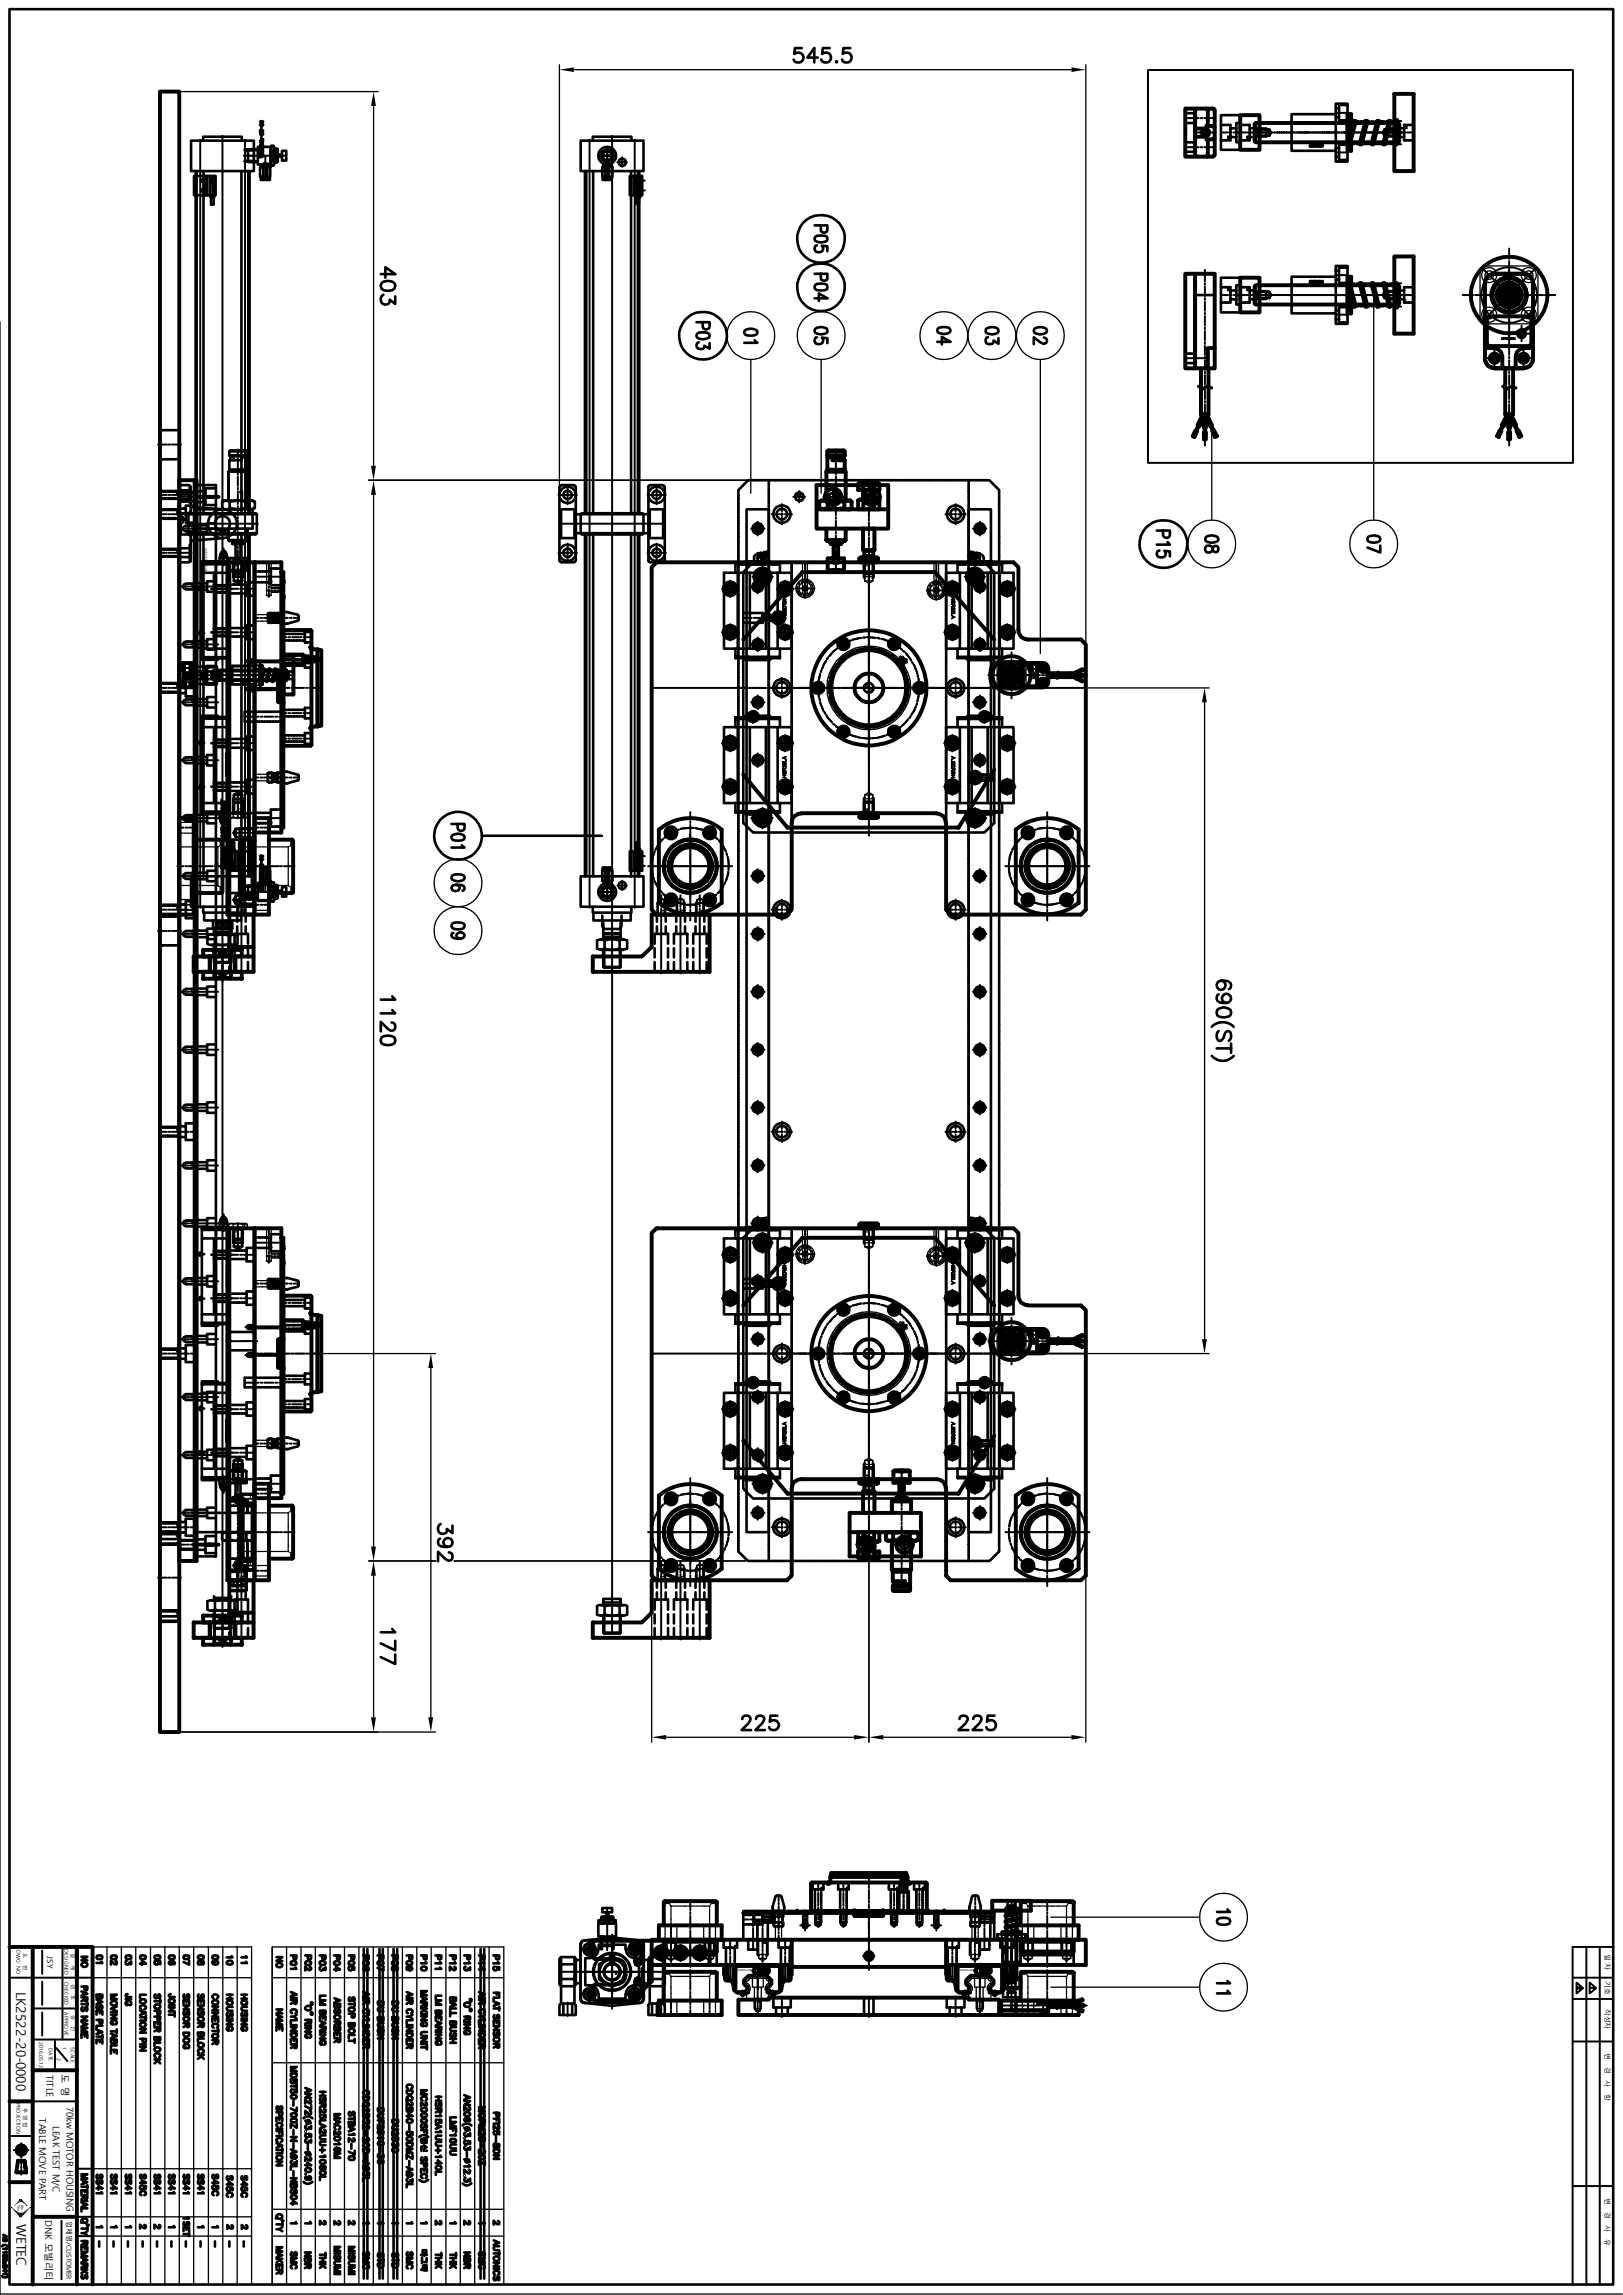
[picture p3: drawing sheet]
<svg xmlns="http://www.w3.org/2000/svg" width="210mm" height="297mm" viewBox="0 0 210 297" stroke-linecap="round" stroke-linejoin="round" font-family="sans-serif">
<defs><g id="words">
<g font-size="1.7">
<text x="2.1" y="257.8" transform="rotate(90 2.1 257.8)">LK2522-20-0000</text>
<text x="2.1" y="287.8" transform="rotate(90 2.1 287.8)">WETEC</text>
</g>
<g font-size="1.2">
<text x="6" y="268.5" transform="rotate(90 6 268.5)">TITLE</text>
<text x="8" y="268.4" transform="rotate(90 8 268.4)">도 명</text>
<text x="5.1" y="274.1" transform="rotate(90 5.1 274.1)">TABLE MOVE PART</text>
<text x="6.8" y="275.2" transform="rotate(90 6.8 275.2)">LEAK TEST M/C</text>
<text x="8.6" y="272.7" transform="rotate(90 8.6 272.7)">70kw MOTOR HOUSING</text>
<text x="5.8" y="287.3" transform="rotate(90 5.8 287.3)">DNK 모빌리티</text>
</g>
<text font-size="1.1" x="6.1" y="253.2" transform="rotate(90 6.1 253.2)">JSY</text>
<g font-size=".9">
<text x="207.6" y="252.9" transform="rotate(90 207.6 252.9)">일 자</text>
<text x="207.6" y="256.4" transform="rotate(90 207.6 256.4)">기호</text>
<text x="207.6" y="260" transform="rotate(90 207.6 260)">작성자</text>
<text x="207.6" y="265.6" transform="rotate(90 207.6 265.6)">변</text>
<text x="207.6" y="267.5" transform="rotate(90 207.6 267.5)">경</text>
<text x="207.6" y="269.2" transform="rotate(90 207.6 269.2)">사</text>
<text x="207.6" y="271" transform="rotate(90 207.6 271)">항</text>
<text x="8.6" y="287.4" transform="rotate(90 8.6 287.4)">업체명/CUSTOMER</text>
<text x="207.6" y="284.4" transform="rotate(90 207.6 284.4)">변</text>
<text x="207.6" y="286.2" transform="rotate(90 207.6 286.2)">경</text>
<text x="207.6" y="288" transform="rotate(90 207.6 288)">사</text>
<text x="207.6" y="289.8" transform="rotate(90 207.6 289.8)">유</text>
</g>
<g font-size=".7">
<text x="2.1" y="252.4" transform="rotate(90 2.1 252.4)">DWG' NO</text>
<text x="3" y="252.8" transform="rotate(90 3 252.8)">도</text>
<text x="3" y="254.2" transform="rotate(90 3 254.2)">번</text>
<text x="8.3" y="252.3" transform="rotate(90 8.3 252.3)">DESIGNED</text>
<text x="8.3" y="256.4" transform="rotate(90 8.3 256.4)">CHECKED</text>
<text x="9.2" y="252.8" transform="rotate(90 9.2 252.8)">설</text>
<text x="9.2" y="254.2" transform="rotate(90 9.2 254.2)">계</text>
<text x="9.2" y="256.8" transform="rotate(90 9.2 256.8)">검</text>
<text x="8.3" y="260.4" transform="rotate(90 8.3 260.4)">APPROVE</text>
<text x="9.2" y="258.2" transform="rotate(90 9.2 258.2)">토</text>
<text x="9.2" y="260.8" transform="rotate(90 9.2 260.8)">승</text>
<text x="9.2" y="262.2" transform="rotate(90 9.2 262.2)">인</text>
<text x="5.1" y="264.2" transform="rotate(90 5.1 264.2)">2016.05.12.</text>
<text x="6.3" y="265.1" transform="rotate(90 6.3 265.1)">DATE</text>
<text x="7.4" y="266.3" transform="rotate(90 7.4 266.3)">2</text>
<text x="8.1" y="264.9" transform="rotate(90 8.1 264.9)">1</text>
<text x="9.2" y="264.9" transform="rotate(90 9.2 264.9)">SCALE</text>
<text x="2.1" y="272.1" transform="rotate(90 2.1 272.1)">PROJECTION</text>
<text x="3" y="272.8" transform="rotate(90 3 272.8)">투 영 법</text>
</g>
<g font-size=".4">
<text x="2.3" y="285.3" transform="rotate(90 2.3 285.3)">Tec</text>
<text x="2.8" y="285.4" transform="rotate(90 2.8 285.4)">We</text>
</g>
<g font-size=".3">
<text x="181.8" y="38.6" transform="rotate(90 181.8 38.6)">M4</text>
<text x="26.5" y="70.9" transform="rotate(90 26.5 70.9)">HSR25LAUU+820L</text>
<text x="29.2" y="77.5" transform="rotate(90 29.2 77.5)">HSR25LAUU+820L</text>
<text x="29.2" y="163.6" transform="rotate(90 29.2 163.6)">HSR25LAUU+820L</text>
<text x="95.3" y="255.1">HSR25LAUU</text>
<text x="124" y="255.1">HSR25LAUU</text>
</g>
</g></defs>
<g fill="none" stroke="#000" stroke-width=".34">
<path d="M1.2 1.2h207.5v294.5h-207.5zM153.4 18.4h.2M153.4 15.9h.2M153.4 19.6h.2M153.4 14.6h.2M153.7 18.4h.2M153.7 15.9h.2M153.7 19.6h.2M153.7 14.6h.2M154.1 18.4h.2M154.1 15.9h.2M154.1 19.6h.2"/>
<path d="M154.1 14.6h.2M154.4 18.4h.2M154.4 15.9h.2M154.4 19.6h.2M154.4 14.6h.2M158 14.9h2.5v4.5h-2.5zM158 18.2h.2M158 16.2h.2M158.3 18.2h.2M158.3 16.2h.2M158.7 18.2h.2M158.7 16.2h.2"/>
<path d="M159 16.2h.2v.2M159.2 17.7h.1M159.2 16.6h.1M159.2 17.9v.3h-.2M159.2 16.5v.2M159.2 16.8v.3M159.2 17.2v.2M159.2 17.6v.2M159.5 17.7h.2M159.5 16.6h.2M159.9 17.7h.1v.3M159.9 16.6h.1"/>
<path d="M160 18.1v.3h.1M160 16.3v.3M160 16.7v.2M160 17v.3M160 17.4v.2M160.1 15.9h-.1v.3M160.3 18.4h.2M160.3 15.9h.2M160.5 18.2h.2M160.5 16.2h.2M160.8 18.2h.2M160.8 16.2h.2"/>
<path d="M161.2 18.2h.2M161.2 16.2h.2M161.5 16.2h.2v.2M161.7 17.7h.1M161.7 16.6h.1M161.7 17.9v.3h-.2M161.7 16.5v.2M161.7 16.8v.3M161.7 17.2v.2M161.7 17.6v.2M162 17.7h.2M162 16.6h.2"/>
<path d="M162.3 17.7h.2v.3M162.3 16.6h.2M162.4 17.6l-.1 .1h.2M162.4 16.8v.1M162.4 17v.3M162.4 17.4v.2M162.4 17.6h.2M162.4 16.8h.2M162.5 16.6h-.2l.1 .2M162.5 16.3v.3M162.5 16.7v.2M162.5 17v.3"/>
<path d="M162.5 17.4v.2M162.5 18.1v.3h.1M162.6 16.6h.3M162.6 17.7h.3M162.6 15.9h-.1v.3M162.7 17.6h.2M162.7 16.8h.2M162.8 18.4h.2M162.8 15.9h.2M163 16.6h.2M163 17.7h.2M163 17.6h.3"/>
<path d="M163 16.8h.3M163.3 16.6h.3M163.3 17.7h.3M163.4 17.6h.2M163.4 16.8h.2M163.7 16.6l.3 .2h-.3M163.7 17.7h.1M163.7 17.6h.3l-.2 .1M163.8 16.6v.3M163.8 17v.3M163.8 17.4v.3M164.1 17.6h.2"/>
<path d="M164.1 16.8h.2M164.3 16.8v.1M164.3 17v.3M164.3 17.4v.2M164.4 17l.1 .1-.1 .2M167.1 18.4h.2M167.1 15.9h.2M167.4 18.4h.2M167.4 15.9h.2M167.8 18.4h.2M167.8 15.9h.2M168.1 18.4h.3"/>
<path d="M168.1 15.9h.3M168.5 18.4h.2M168.5 15.9h.2M168.8 18.4h.3M168.8 15.9h.3M169.2 18.4h.2M169.2 15.9h.2M169.5 19v-.2h.2v.2M169.5 18.4h.3M169.5 15.9h.3M169.8 19v-.2h.2v.2M169.9 18.4h.2"/>
<path d="M169.9 15.9h.2M170.3 18.4h.2M170.3 15.9h.2M170.3 18.8l.1 .1M170.5 18.8l.1 .1M170.6 18.4h.3M170.6 15.9h.3M170.7 18.8v.2M170.7 18.8l-.2 .2M170.8 18.8v.2l.1-.2v.2v-.2M171 18.4h.2M171 15.9h.2"/>
<path d="M171 18.8h.2v.2M171.3 18.4h.3M171.3 15.9h.3M171.7 18.4h.2M171.7 15.9h.2M172 18.4h.3M172 15.9h.3M172.4 18.4h.2M172.4 15.9h.2M172.8 18.4h.2M172.8 15.9h.2M172.8 13.4h1.6v7.5h-1.6z"/>
<path d="M172.8 14.8h-5.7v4.7h5.7M172.8 19.1h.2M172.8 15.2h.2M172.8 14h.2M173.1 18.4h.3M173.1 15.9h.3M173.1 19.1h.2M173.1 15.2h.2M173.1 14h.2M173.3 15.4v.2h.1M173.3 13.9v.3M173.3 14.3v.2"/>
<path d="M173.3 14.6v.3M173.3 15v.2M173.3 19v.3M173.3 19.4v.2M173.3 19.8v.2M173.4 18.7h-.1v.2M173.4 13.6h-.1v.2M173.5 18.4h.2M173.5 15.9h.2M173.5 18.7h.2M173.5 15.6h.2M173.5 13.6h.2"/>
<path d="M173.8 18.4h.3M173.8 15.9h.3M173.9 18.7h.2M173.9 15.6h.2M173.9 13.6h.2M174.2 18.4h.2M174.2 15.9h.2M174.2 18.7h.2M174.2 15.6h.2M174.2 13.6h.2M174.4 18.5h.1M174.4 15.8h.1"/>
<path d="M174.7 18.5h.1M174.7 15.8h.1M179 17l-.1 .1 .1 .2M179.1 17.4l.1 .2M179.2 17.6h.1M179.2 16.8h.1M179.2 16.8l-.1 .1M179.2 16.8v.1M179.2 17v.3M179.2 17.4v.2M179.6 17.7h.1M179.6 16.6v.3"/>
<path d="M179.6 17v.3M179.6 17.4v.3M179.7 17.6h-.3l.2 .1M179.7 16.6l-.3 .2h.3M179.8 17.6h.2M179.8 16.8h.2M179.8 17.7h.3M179.8 16.6h.3M180.1 17.6h.3M180.1 16.8h.3M180.2 17.7h.2M180.2 16.6h.2"/>
<path d="M180.4 18.4h.2M180.4 15.9h.2M180.5 17.6h.2M180.5 16.8h.2M180.6 17.7h.2M180.6 16.6h.2M180.6 18.7l.1-.1v.1zM180.8 15.9h.1v.3M180.8 17.6h.2M180.8 16.8h.2M180.9 16.6h.2l-.1 .2M180.9 16.3v.3"/>
<path d="M180.9 16.7v.2M180.9 17v.3M180.9 17.4v.2M180.9 18.1v.3h-.1M180.9 16.6h.2M181 17.6l.1 .1h-.2M181 16.8v.1M181 17v.3M181 17.4v.2M181.1 17.7h-.2v.3M181.2 17.7h.2M181.2 16.6h.2"/>
<path d="M181.6 17.7h.1M181.6 16.6h.1M181.7 17.9v.3h.2M181.7 16.5v.2M181.7 16.8v.3M181.7 17.2v.2M181.7 17.6v.2M181.9 16.2h-.2v.2M182 18.2h.2M182 16.2h.2M182.4 18.2h.2M182.4 16.2h.2"/>
<path d="M182.8 18.2h.1M182.8 16.2h.1M105.4 35.4h1.7l-.1 .8a.47 .47 0 0 1-.8-.2v-.6M105.4 29.2h1.7l-.1 .7a.45 .45 0 0 1-.4 .2 .45 .45 0 0 1-.4-.3v-.6M105.4 38.6h1.7l-1.1-.6v.9M105.5 36.9a1.76 1.76 0 0 1 1.5 0 .48 .48 0 0 1-.2 .6 1.99 1.99 0 0 1-1.3-.1l-.1-.2zM105.5 30.6a1.76 1.76 0 0 1 1.5 0v.6a1.46 1.46 0 0 1-1.5 0l-.1-.2zM105.7 31.7a.48 .48 0 0 0-.3 .7 .48 .48 0 0 0 .6 .2 .48 .48 0 0 0 .5-.3 .48 .48 0 0 0-.2-.5l.8 .1v.6M154.6 38.2h2.6M158 35.9h2.5v4.5h-2.5zM158 37.2h.2M158 39.2h.2"/>
<path d="M158.3 37.2h.2M158.3 39.2h.2M158.7 37.2h.2M158.7 39.2h.2M159 37.2h.2v.2M159.2 38.9v.3h-.2M159.2 37.6h.1M159.2 38.7h.1M159.2 37.5v.3M159.2 37.9v.2M159.2 38.2v.3M159.2 38.6v.2"/>
<path d="M159.5 37.6h.2M159.5 38.7h.2M159.9 38.7h.1M160 39.1v.3h.1M160 37.3v.3h-.1M160 37.7v.2M160 38.1v.2M160 38.4v.3M160 38.8v.2M160.1 36.9h-.1v.3M160.3 36.9h.2M160.3 39.4h.2"/>
<path d="M160.5 37.2h.2M160.5 39.2h.2M160.8 37.2h.2M160.8 39.2h.2M161.2 37.2h.2M161.2 39.2h.2M161.5 37.2h.2v.2M161.7 38.9v.3h-.2M161.7 37.6h.1M161.7 38.7h.1M161.7 37.5v.3M161.7 37.9v.2"/>
<path d="M161.7 38.2v.3M161.7 38.6v.2M162 37.6h.2M162 38.7h.2M162.3 38.7h.2M162.4 37.8v.1M162.4 38.1v.2M162.4 38.4v.2M162.4 38.6l-.1 .1h.2M162.4 37.8h.2M162.4 38.6h.2M162.5 37.3v.3h-.2"/>
<path d="M162.5 37.7v.2M162.5 38.1v.2M162.5 38.4v.3M162.5 38.8v.2M162.5 39.1v.3h.1M162.5 37.7h-.2l.1 .1M162.6 38.7h.3M162.6 37.7h.3M162.6 36.9h-.1v.3M162.7 37.8h.2M162.7 38.6h.2M162.8 36.9h.2"/>
<path d="M162.8 39.4h.2M163 38.7h.2M163 37.7h.2M163 37.8h.3M163 38.6h.3M163.3 38.7h.3M163.3 37.7h.3M163.4 37.8h.2M163.4 38.6h.2M163.7 37.7h.1M163.7 38.6h.3l-.3 .1M163.8 37.7v.2"/>
<path d="M163.8 38.1v.2M163.8 38.4v.3M163.8 37.7l.2 .1h-.3M164.1 37.8h.2M164.1 38.6h.2M164.3 37.8v.1M164.3 38.1v.2M164.3 38.4v.2M164.4 38l.1 .2-.1 .1M167.1 36.9h.2M167.1 39.4h.2M167.4 36.9h.2"/>
<path d="M167.4 39.4h.2M167.8 36.9h.2M167.8 39.4h.2M168.1 36.9h.3M168.1 39.4h.3M168.5 36.9h.2M168.5 39.4h.2M168.8 36.9h.3M168.8 39.4h.3M169.2 36.9h.2M169.2 39.4h.2M169.5 36.4v.2h.2v-.2"/>
<path d="M169.5 36.9h.3M169.5 39.4h.3M169.8 36.4v.2l.2-.1v-.1M169.9 36.9h.2M169.9 39.4h.2M170.3 36.9h.2M170.3 39.4h.2M170.4 36.4l-.1 .2M170.5 36.4l.2 .1M170.6 36.9h.3M170.6 39.4h.3M170.6 36.4l-.1 .2"/>
<path d="M170.7 36.4v.2M170.8 36.6v-.2l.1 .2v-.2v.2M171 36.9h.2M171 39.4h.2M171.2 36.4v.2h-.2M171.3 36.9h.3M171.3 39.4h.3M171.7 36.9h.2M171.7 39.4h.2M172 36.9h.3M172 39.4h.3M172.4 36.9h.2"/>
<path d="M172.4 39.4h.2M172.8 36.9h.2M172.8 39.4h.2M172.8 34.4h1.6v7.5h-1.6zM172.8 35.8h-5.7v4.8h5.7M172.8 20.3h.2M172.8 35.1h.2M172.8 36.2h.2M173.1 36.9h.3M173.1 39.4h.3M173.1 20.3h.2M173.1 35.1h.2"/>
<path d="M173.1 36.2h.2M173.3 20.5v.2h.1M173.3 36.4v.2h.1M173.3 20.2v.2M173.3 35v.2M173.3 35.3v.3M173.3 35.7v.2M173.3 36v.3M173.4 34.6h-.1v.2M173.4 39.8h-.1v.2M173.5 36.9h.2M173.5 39.4h.2"/>
<path d="M173.5 20.7h.2M173.5 34.6h.2M173.5 36.6h.2M173.5 39.8h.2M173.8 36.9h.3M173.8 39.4h.3M173.9 20.7h.2M173.9 34.6h.2M173.9 36.6h.2M173.9 39.8h.2M174.2 36.9h.2M174.2 39.4h.2"/>
<path d="M174.2 20.7h.2M174.2 34.6h.2M174.2 36.6h.2M174.2 39.8h.2M174.4 39.5h.1M174.4 36.9h.1M174.7 39.5h.1M174.7 36.9h.1M179 38l-.1 .2 .1 .1M179.1 38.4l.1 .2M179.2 37.8v.1M179.2 38.1v.2"/>
<path d="M179.2 38.4v.2M179.2 37.8h.1M179.2 38.6h.1M179.2 37.8l-.1 .1M179.6 37.7v.2M179.6 38.1v.2M179.6 38.4v.3M179.6 37.7h.1M179.6 37.7l-.2 .1h.3M179.7 38.6h-.3l.3 .1M179.8 37.8h.2M179.8 38.6h.2"/>
<path d="M179.8 37.7h.3M179.8 38.7h.3M180.1 37.8h.3M180.1 38.6h.3M180.2 37.7h.2M180.2 38.7h.2M180.4 36.9h.2M180.4 39.4h.2M180.5 37.8h.2M180.5 38.6h.2M180.6 37.7h.2M180.6 38.7h.2"/>
<path d="M180.6 36.7l.1-.1v.1zM180.8 36.9h.1v.3M180.8 37.8h.2M180.8 38.6h.2M180.9 37.7h.2l-.1 .1M180.9 37.3v.3h.2M180.9 37.7v.2M180.9 38.1v.2M180.9 38.4v.3M180.9 38.8v.2M180.9 39.1v.3h-.1M180.9 38.7h.2"/>
<path d="M181 37.8v.1M181 38.1v.2M181 38.4v.2M181 38.6l.1 .1h-.2M181.2 37.6h.2M181.2 38.7h.2M181.6 37.6h.1M181.6 38.7h.1M181.7 37.5v.3M181.7 37.9v.2M181.7 38.2v.3M181.7 38.6v.2"/>
<path d="M181.7 38.9v.3h.2M181.9 37.2h-.2v.2M182 37.2h.2M182 39.2h.2M182.4 37.2h.2M182.4 39.2h.2M182.8 37.2h.1M182.8 39.2h.1M192.9 38v.3M192.9 38.4l.1 .2M193 37.7l-.1 .2M193 38.7v.2"/>
<path d="M193.1 37.3l-.1 .2M193.1 39.1l.1 .2M193.2 37l-.1 .2M193.3 39.4l.1 .2M193.4 36.7l-.1 .2M193.4 39.7l.2 .1M193.7 36.4l-.2 .2M193.7 39.9l.1 .2M193.9 36.2l-.1 .2M194.2 36l-.2 .2M194.3 38v.2M194.3 38.4l.1 .2"/>
<path d="M194.4 37.7l-.1 .2M194.4 38.7l.2 .2M194.6 35.9l-.2 .1M194.6 37.4l-.1 .2M194.6 38.9l.2 .2M194.9 35.9h-.2M194.9 37.3h-.2M194.9 39.1l.3 .1M195 35.8h.2M195.3 39.2h.2M195.3 37.2h-.3M195.4 37.2l.2 .1"/>
<path d="M195.4 35.8h.2M195.7 37.3l.2 .1M195.7 35.9h.3M195.8 39l-.2 .1M196 37.5l.1 .2M196.1 38.8l-.2 .1M196.1 35.9l.2 .1M196.2 37.8l.1 .2M196.2 38.4l-.1 .3M196.3 38.1v.3M196.4 36.1l.2 .1M196.7 36.3l.2 .1"/>
<path d="M196.8 40l-.2 .1M197 36.5l.1 .2M197.1 39.8l-.2 .1M197.2 36.8l.1 .2M197.3 39.5l-.2 .2M197.4 37.1l.1 .2M197.4 39.2l-.1 .2M197.5 37.4l.1 .2M197.6 38.8l-.1 .2M197.6 37.8v.2M197.6 38.5v.2M197.7 38.1v.3"/>
<path d="M90.1 41.7h1.7v.6a.46 .46 0 0 1-.4 .3 .46 .46 0 0 1-.5-.3v-.6M90.2 43.2a1.76 1.76 0 0 1 1.5 0l.1 .3a1.08 1.08 0 0 1-1.4 .3l-.3-.3zM90.4 44.3a.48 .48 0 0 0-.2 .6 .48 .48 0 0 0 .6 .3l.3-.2v-.3l.7 .4v-.7M96.4 42.8a1.44 1.44 0 0 1 1.5 0l.1 .3a.79 .79 0 0 1-1 .3h-.4l-.2-.1-.1-.2zM97.7 44l.3 .4h-1.7M105.5 42.5a1.44 1.44 0 0 1 1.5 0v.6a1.46 1.46 0 0 1-1.5 0l-.1-.2zM105.7 43.6a.48 .48 0 0 0-.3 .7 .48 .48 0 0 0 .6 .2 .48 .48 0 0 0 .5-.3 .48 .48 0 0 0-.2-.5l.8 .1v.6M121.3 44.2h1.7l-1.1-.6v1M121.4 42.5a1.76 1.76 0 0 1 1.5 0l.1 .3a.98 .98 0 0 1-1.4 .3l-.2-.1-.1-.2zM127.6 42.5a1.46 1.46 0 0 1 1.5 0l.1 .4a.98 .98 0 0 1-1.4 .3l-.2-.1zM127.8 43.6a.48 .48 0 0 0-.2 .7 .48 .48 0 0 0 .6 .2 .38 .38 0 0 0 .4-.4l.6 .4v-.7M133.9 42.5a1.44 1.44 0 0 1 1.5 0l.1 .4a1.05 1.05 0 0 1-1.4 .3l-.2-.1-.1-.2z"/>
<path d="M135.1 43.7l.4 .2-.1 .5a.55 .55 0 0 1-.8-.1l-.8-.7v.9M153.4 45.8h.2M153.4 47h.2M153.7 45.8h.2M153.7 47h.2M154.1 45.8h.2M154.1 47h.2M154.4 45.8h.2M154.4 47h.2M155.1 50l.5 .3 .6-.3 .6 .2M155.1 50l.5 .4 .6-.4 .6 .2M172.8 40.2h.2"/>
<path d="M172.8 41.3h.2M173.1 40.2h.2M173.1 41.3h.2M173.3 41.5v.2h.1M173.3 40.1v.2M173.3 40.4v.3M173.3 40.8v.2M173.3 41.1v.3M173.5 41.7h.2M173.9 41.7h.2M174.2 41.7h.2M194 40.1l.1 .2"/>
<path d="M194.3 40.3l.2 .1M194.4 50l.6 .3 .5-.3 .7 .2M194.4 50l.6 .4 .5-.4 .7 .2M194.6 40.4l.2 .1M194.9 40.5l.3 .1M195.5 40.5l-.2 .1M195.9 40.5h-.3M196.2 40.3l-.2 .1M196.5 40.2l-.2 .1M149.7 68.7h1.7v.6l-.1 .2a.48 .48 0 0 1-.8-.2v-.6M150 71.2a.48 .48 0 0 0-.3 .7 .48 .48 0 0 0 .7 .2 .48 .48 0 0 0 .4-.3 .48 .48 0 0 0-.1-.5l.7 .1v.6M151.1 70.1l.3 .4h-1.7"/>
<path d="M156 69.5a1.44 1.44 0 0 1 1.6 0v.4a1.08 1.08 0 0 1-1.3 .2l-.3-.2zM156.1 70.7a.58 .58 0 0 1 .6 0 .58 .58 0 0 1 .3 .5 .38 .38 0 0 0 .6 .2 .45 .45 0 0 0-.2-.7h-.2a.67 .67 0 0 0-.4 .6 .49 .49 0 0 1-.7 .1 .49 .49 0 0 1 0-.7zM177 69.5a1.46 1.46 0 0 1 1.5 0l.1 .4a.98 .98 0 0 1-1.4 .2l-.2-.1zM178.6 70.6v.9l-1.6-.6M58.4 106.6h1.7v.6a.46 .46 0 0 1-.4 .3 .46 .46 0 0 1-.5-.3v-.6M58.5 108.1a1.44 1.44 0 0 1 1.5 0l.1 .3a.79 .79 0 0 1-1 .4l-.6-.2-.1-.2zM58.5 113.3a1.76 1.76 0 0 1 1.5 0l.1 .4a1.05 1.05 0 0 1-1.3 .3l-.3-.2-.1-.1zM58.5 119.5a1.76 1.76 0 0 1 1.5 0l.1 .4a.79 .79 0 0 1-1 .4l-.3-.1-.3-.1-.1-.2zM59 114.5a.42 .42 0 0 1 .5 .5 .42 .42 0 0 1-.6 .3l-.4-.2-.1-.2 .1-.2a1.63 1.63 0 0 1 1.5 0l.1 .3-.2 .3M59.8 109.4l.3 .3h-1.7M62.4 108.2h15.5M58.7 120.7l-.2 .1-.1 .3a1.12 1.12 0 0 0 1.5 .3l.2-.3a.53 .53 0 0 0-.5-.5 .53 .53 0 0 0-.5 .5v.2l.5 .2"/>
<path d="M10.5 253.2h.8l-.8 .5h.8M10.5 257.7l.8 .3-.8 .3M10.5 259.4h.8M10.5 254.2a.37 .37 0 0 1 .5-.3 .37 .37 0 0 1 .2 .6 .41 .41 0 0 1-.4 0 .41 .41 0 0 1-.3-.3zM10.5 257.1h.8v.3l-.1 .2-.2-.1-.1-.4M10.5 258.5h.8v.3l-.1 .2h-.2v-.5M10.7 259.8l-.2 .1 .2 .4 .2-.1 .1-.4h.1l.2 .1-.1 .4M10.8 257.9v.3M11 258.7l-.5 .3M11.3 259.1v.5M12.5 258.8l.8 .3-.8 .3M12.5 253.2l.2-.1h.4l.2 .2a.43 .43 0 0 1-.4 .2 .43 .43 0 0 1-.4-.2z"/>
<path d="M12.6 259.5l-.1 .2v.2l.1 .1h.2l.1-.4 .2-.1 .2 .2-.2 .3M12.7 258.9v.3M12.9 258.1v.5l.2 .1 .2-.2v-.4h-.8v.4l.2 .2 .2-.2M13.1 253.9l.2 .1h-.8M14.4 258.1h.7l-.7 .3 .7 .3h-.7M14.4 253.2l.1-.1h.5l.1 .2a.43 .43 0 0 1-.4 .2 .43 .43 0 0 1-.3-.2zM14.5 259a.35 .35 0 0 1 .5 0 .35 .35 0 0 1 0 .5 .35 .35 0 0 1-.5 0l-.1-.2zM14.9 253.8a.22 .22 0 0 1 .2 .3 .22 .22 0 0 1-.3 .1l-.4-.5v.6M15.1 259.7l-.7 .3 .7 .3M16.3 258.7h.7M16.4 253.1h.4l.2 .1v.2l-.2 .1h-.4l-.1-.2zM16.4 253.7a.27 .27 0 0 0-.1 .5 .27 .27 0 0 0 .4-.1v-.1l.3 .2v-.4"/>
<path d="M16.5 259.3v.2a.28 .28 0 0 1-.3-.3 .28 .28 0 0 1 .3-.2h.2a.29 .29 0 0 1 .3 .2 .29 .29 0 0 1-.2 .3M16.5 258.1h-.2v.3h.7M18.1 254.1h.8l-.5-.4v.6M18.2 253.1h.3a.3 .3 0 0 1 .4 .2 .52 .52 0 0 1-.7 .1l-.1-.1zM18.2 258.8a.37 .37 0 0 1 .5 0 .37 .37 0 0 1 .1 .4 .38 .38 0 0 1-.4 .1 .38 .38 0 0 1-.2-.4zM18.9 258.1h-.8v.5M20 259h.7M20 253.2l.2-.1h.4l.1 .2a.43 .43 0 0 1-.4 .2 .43 .43 0 0 1-.3-.2zM20.1 258.1l-.1 .2v.2l.1 .1h.2l.1-.4 .2-.1 .1 .2-.1 .3M20.1 259.5a.36 .36 0 0 1 .5-.1 .36 .36 0 0 1 .1 .4 .38 .38 0 0 1-.5 .2 .38 .38 0 0 1-.2-.5zM20.2 253.7a.26 .26 0 0 0-.2 .4 .26 .26 0 0 0 .4 .1 .26 .26 0 0 0 0-.4h.3v.4M20.7 258.7v.5"/>
<path d="M21.8 259.8h.8l-.8 .5h.8M21.8 259.5h.8M21.9 253.2l.1-.1h.5l.1 .2a.43 .43 0 0 1-.4 .2 .43 .43 0 0 1-.4-.2zM22 258.7a.37 .37 0 0 1 .4 0 .37 .37 0 0 1 .2 .4 .38 .38 0 0 1-.5 .1 .38 .38 0 0 1-.2-.4zM22.1 258.1l-.3 .1 .1 .2h.7M22.1 253.8a.23 .23 0 0 1 .2 .3 .23 .23 0 0 1-.3 .1l-.2-.2a.37 .37 0 0 1 .5-.2 .37 .37 0 0 1 .3 .4h-.1M23.7 259.3v-.4h.8v.4M23.7 259.5h.8l-.8 .6h.8M23.8 258.1l-.1 .2 .1 .3 .3-.1 .2-.4 .2 .1v.3l-.1 .1M23.9 253.1h.4l.2 .1v.2l-.2 .1h-.4l-.2-.2zM24.1 258.9v.3M24.5 253.7v.6l-.8-.4"/>
<path d="M25.6 259.3v-.4h.8v.4M25.6 259.5h.8l-.8 .6h.8M25.7 258.1l-.1 .2 .1 .3 .3-.1 .2-.4 .2 .2-.2 .3M25.7 253.1h.3a.3 .3 0 0 1 .4 .2 .52 .52 0 0 1-.7 .1l-.1-.1zM25.7 253.7l.3 .1 .1 .4h.1a.22 .22 0 0 0 .2-.2 .22 .22 0 0 0-.2-.2l-.2 .4a.24 .24 0 0 1-.4 0 .24 .24 0 0 1 .1-.4zM26 258.9v.3M27.5 259.7h.7l-.7 .5h.7M27.5 253.2l.1-.1h.5l.1 .2a.43 .43 0 0 1-.4 .2 .43 .43 0 0 1-.3-.2zM27.5 259a.38 .38 0 0 1 .5-.1 .38 .38 0 0 1 .2 .4 .37 .37 0 0 1-.5 .2 .37 .37 0 0 1-.2-.5zM27.6 253.8l-.1 .2a.43 .43 0 0 0 .3 .2 .43 .43 0 0 0 .4-.2l-.1-.2a.22 .22 0 0 0-.3 .1 .22 .22 0 0 0 .2 .3M27.6 258.7a.34 .34 0 0 1 .1-.6 .34 .34 0 0 1 .5 .2v.2l-.1 .2M29.3 258.1h.8"/>
<path d="M29.3 258.7h.8M29.4 253.9l.3-.2a.31 .31 0 0 1 .4 .3 .43 .43 0 0 1-.4 .3 .43 .43 0 0 1-.4-.3zM29.5 259a.37 .37 0 0 1 .4-.1 .37 .37 0 0 1 .2 .4 .38 .38 0 0 1-.5 .1 .38 .38 0 0 1-.2-.4zM29.8 258.1v.6M30 253.2l.1 .1h-.8M30.1 259.7h-.5l-.3 .2 .2 .3h.6M31.2 258.1h.8M31.2 258.7h.8M31.3 259l.4-.1a.28 .28 0 0 1 .3 .3 .28 .28 0 0 1-.3 .3l-.4-.1-.1-.2zM31.6 258.1v.6M31.8 253.2l.2 .1h-.8M31.8 253.9l.2 .1h-.8"/>
<path d="M32 259.7h-.5l-.3 .2 .1 .3h.7M35.8 253.3h.7l-.7 .5h.7M35.8 254.2a.38 .38 0 0 1 .5-.1 .38 .38 0 0 1 .2 .4 .38 .38 0 0 1-.5 .1 .38 .38 0 0 1-.2-.4zM37.6 253.9l.3-.1a.31 .31 0 0 1 .5 .3 .5 .5 0 0 1-.8 .1zM37.6 257.8l.8 .3-.8 .3M37.6 258.6h.8M37.6 253.1h.8l-.1 .4h-.3v-.4M37.6 258.8h.8v.4l-.1 .1-.2-.1v-.4M37.9 257.9v.4M38.1 259.1l-.5 .2M38.2 254.6l.2 .2h-.8M39.5 253.1h.8l-.1 .4h-.3l-.1-.4"/>
<path d="M39.6 253.8h.5l.2 .3a.41 .41 0 0 1-.5 .2 .41 .41 0 0 1-.3-.3zM39.6 259.7a.35 .35 0 0 1 .5-.1 .35 .35 0 0 1 0 .5 .35 .35 0 0 1-.5 0l-.1-.1zM40 254.6l.3 .1v.1l-.2 .2-.3-.1-.3-.4v.5M40.2 259.2h.2M40.2 259.4h.2M41.4 253.1h.7v.4h-.4v-.4M41.4 258.9h.7l-.7 .3 .7 .3h-.7M41.5 253.8h.5l.1 .2v.2l-.3 .1-.4-.1v-.2zM41.5 254.5a.25 .25 0 0 0-.1 .4 .25 .25 0 0 0 .4-.1l.3 .2v-.4M42.1 258.3h-.7v.4M43.2 254.9h.8l-.5-.4v.6M43.2 253.1h.8l-.1 .4h-.3v-.4"/>
<path d="M43.3 258.6l.7 .3-.7 .3M43.3 253.9l.3-.1h.3l.1 .2-.1 .2-.3 .1-.3-.1zM43.5 258.7v.4M43.6 259.3l.1 .5h.3v-.5h-.7v.5h.2l.1-.1M45.1 253.9l.3-.1a.31 .31 0 0 1 .4 .3 .5 .5 0 0 1-.7 .1zM45.1 253.1h.7v.4h-.3v-.4M45.1 259.4h.8M45.3 254.5a.27 .27 0 0 0-.2 .4 .27 .27 0 0 0 .4 .1 .27 .27 0 0 0 .1-.4h.2v.3M45.3 258.5l-.2 .2 .1 .2 .1 .1h.1l.2-.4 .2-.1 .1 .2-.1 .3M45.3 259.8a.34 .34 0 0 1 .4 0 .34 .34 0 0 1 .1 .5 .34 .34 0 0 1-.5 0 .34 .34 0 0 1 0-.5zM45.9 259.2v.4M47 257.8l.8 .3-.8 .3"/>
<path d="M47 258.6h.8M47 253.1h.7v.4h-.3l-.1-.4M47 258.8h.8v.4l-.2 .1h-.1l-.1-.5M47.1 252.2v42.7M47.1 253.8h.2a.31 .31 0 0 1 .4 .3 .39 .39 0 0 1-.6 .2l-.1-.2zM47.2 257.9v.4M47.2 254.6a.23 .23 0 0 1 .2 .3 .23 .23 0 0 1-.3 .1 .23 .23 0 0 1 0-.4h.1a.33 .33 0 0 1 .5 .2l-.1 .2M47.4 259.1l-.4 .2M47.5 252.2v42.7M48.9 253.1h.7v.4h-.4v-.4M48.9 259h.7v.3a.38 .38 0 0 1-.3 .3 .38 .38 0 0 1-.4-.3zM49 253.8h.4l.2 .2v.2l-.3 .1-.4-.1v-.2z"/>
<path d="M49.1 252.2v42.7M49.5 252.2v42.7M49.6 259.8h-.5l-.2 .2 .1 .3h.6M49.6 254.5v.5l-.7-.3M50.7 253.1h.8l-.1 .4h-.3v-.4M50.8 253.9l.3-.1h.3l.1 .2-.1 .2-.3 .1-.3-.1zM50.8 254.6l.2-.1 .1 .1 .1 .3h.2v-.3h-.1l-.1 .1a.25 .25 0 0 1-.2 .3 .25 .25 0 0 1-.3-.2zM50.8 259h.7a.42 .42 0 0 1-.2 .5 .42 .42 0 0 1-.5-.1zM50.9 252.2v42.7M51.4 252.2v42.7M51.5 259.8h-.5l-.2 .2v.3h.7M52.6 257.8l.8 .3-.8 .3"/>
<path d="M52.6 258.8h.8v.4l-.1 .1-.3-.1v-.4M52.6 253.1h.7v.4h-.3v-.4M52.6 258.6h.8M52.6 253.9l.3-.1a.31 .31 0 0 1 .4 .3 .5 .5 0 0 1-.7 .1zM52.7 254.6l-.1 .2a.41 .41 0 0 0 .7 .1 .24 .24 0 0 0 0-.3 .24 .24 0 0 0-.3 0 .24 .24 0 0 0-.1 .3l.2 .1M52.9 257.9v.4M53 259.1l-.4 .2M54.5 257.7h.7l-.7 .2 .7 .3h-.7M54.5 258.4l.7 .3-.7 .3M54.5 259.9h.7M54.5 259.2h.7v.3l-.1 .2-.2-.1v-.4M54.5 253.1h.7v.4h-.3l-.1-.4"/>
<path d="M54.6 254.6l.2-.1a.31 .31 0 0 1 .4 .3 .35 .35 0 0 1-.4 .2 .35 .35 0 0 1-.3-.4zM54.7 259.9l.5 .5M54.7 258.5v.4M54.9 259.4l-.4 .3M55.1 253.9l.1 .2h-.7M56.3 253.1h.8v.4h-.4v-.4M56.4 258.9h.7l-.7 .3 .7 .3h-.7M56.9 253.9l.2 .2h-.8M56.9 254.6l.2 .2h-.8M57.1 258.3h-.7v.4M58.2 253.1h.8l-.1 .4h-.3v-.4M58.3 259.2l.7 .3-.7 .2"/>
<path d="M58.5 259.2v.4M58.6 258.5l.1 .5h.2l.1-.5h-.7v.3l.1 .2h.2v-.2M58.8 254.6l.2 .1v.1l-.2 .2-.2-.1-.4-.4v.5M58.8 253.9l.2 .2h-.8M59 259.9h-.7v.4M60.1 253.1h.7v.4h-.3v-.4M60.1 259.3a.37 .37 0 0 1 .5-.1 .37 .37 0 0 1 .1 .5 .39 .39 0 0 1-.4 0 .39 .39 0 0 1-.2-.4zM60.2 254.5a.24 .24 0 0 0-.2 .3 .24 .24 0 0 0 .3 .2 .24 .24 0 0 0 .2-.2l.3 .2v-.4M60.7 253.9l.1 .2h-.7M60.8 258.7l.1 .1 .1-.1v.1M60.8 258.9l.1 .1 .1-.1v.1M60.8 260l.1 .1 .1-.1v.1"/>
<path d="M62 254.9h.7l-.5-.4v.6M62 257.8l.7 .3-.7 .3M62 258.6h.7M62 253.1h.7v.4h-.3l-.1-.4M62 258.8h.7v.4l-.1 .1h-.2v-.5M62.2 252.2v42.7M62.2 257.9v.4M62.4 259.1l-.4 .2M62.6 253.9l.1 .2h-.7M62.7 252.2v42.7M63.8 253.1h.8v.4h-.4v-.4M63.9 257.9h.7v.5"/>
<path d="M63.9 259l.7 .3-.7 .3M63.9 259.9h.7M64 254.5a.27 .27 0 0 0-.1 .4 .27 .27 0 0 0 .4 .1 .27 .27 0 0 0 0-.4h.3v.3M64.1 259.1v.4M64.3 257.9v.2M64.4 253.9l.2 .2h-.8M64.6 258.5h-.7v.5M64.6 259.7v.5M157.6 248.4a1.76 1.76 0 0 1 1.5 0l.1 .3a.79 .79 0 0 1-1 .4l-.6-.2-.1-.2zM158.8 247.1l.4 .3h-1.7M158.8 256.4l.4 .3h-1.7M158.8 257.6l.4 .4h-1.7"/>
<path d="M10.5 261h.8l-.8 .5h.8M10.5 261.7l.8 .3-.8 .3M10.5 262.4h.8l-.8 .3 .8 .3h-.8M10.5 263.7v-.4h.8v.4M10.8 261.8v.3M11 263.3v.3M12.5 260.7v-.4h.8v.4M12.5 262.7l.8 .3-.8 .2M12.5 264.5v-.5h.8v.5M12.5 263.6h.8M12.5 261.4h.8v.3l-.2 .2h-.2v-.5M12.7 262.8v.3"/>
<path d="M12.9 260.3v.3M12.9 264v.3M13.3 262.2h-.8v.4M13.3 263.3v.5M14.4 260.7h.7l-.7 .5h.7M14.4 263.2l.7 .3-.7 .3M14.4 265.8v-.5h.7v.5M14.4 260.4h.7M14.4 262.9h.7M14.6 263.3v.4M14.6 261.8v.2a.28 .28 0 0 1-.3-.3 .28 .28 0 0 1 .3-.2 .31 .31 0 0 1 .5 .1 .31 .31 0 0 1-.2 .4M14.8 265.3v.3"/>
<path d="M14.8 263.9v.5h.3v-.5h-.7v.5l.2 .1 .2-.2M15.1 264.7h-.7v.4M15.1 262.6v.5M18.1 262a.38 .38 0 0 1 .5-.3 .38 .38 0 0 1 .2 .5 .39 .39 0 0 1-.4 .1 .39 .39 0 0 1-.3-.3zM18.1 263.9h.8l-.1 .4h-.3v-.4M18.1 261.1h.8M18.1 261.5h.8M18.1 260.2l.8 .3-.8 .3M18.1 262.6h.8l-.8 .5h.8M18.1 264.9h.8l-.8 .5h.8M18.1 264.6h.8M18.3 260.1a.32 .32 0 0 1-.1-.5 .32 .32 0 0 1 .5-.1l.2 .2v.2l-.2 .2"/>
<path d="M18.4 260.3v.3M18.9 260.8v.5M20 262.2v-.5h.7v.5M20 266.5h.7M20 260.2h.7v.4l-.1 .1h-.2v-.5M20 261h.7v.5h-.3v-.5M20 262.4h.7v.4h-.3v-.4M20.1 265a.34 .34 0 0 1 .5 0 .34 .34 0 0 1 0 .5 .34 .34 0 0 1-.5 0 .34 .34 0 0 1 0-.5zM20.2 266.3a.34 .34 0 0 1 0-.6 .34 .34 0 0 1 .5 .2v.2l-.1 .2M20.2 266.5l.5 .5M20.4 263.7v.4h.3v-.4h-.7v.4h.2l.2-.2M20.4 261.7v.3"/>
<path d="M20.4 262.6l-.4 .3M20.4 266.7l-.4 .3M20.7 264.4h-.7v.4M21.8 260.7h.8M22.6 260.5v.5M23.7 263.1h.8v.2a.38 .38 0 0 1-.4 .3 .38 .38 0 0 1-.4-.3zM23.7 261.8h.8l-.1 .5h-.1h-.1l-.1-.5M23.8 261.1l.4-.1a.28 .28 0 0 1 .3 .3 .28 .28 0 0 1-.3 .3l-.4-.1-.1-.3zM23.8 263.9a.38 .38 0 0 1 .5-.1 .38 .38 0 0 1 .2 .4 .4 .4 0 0 1-.5 .1 .4 .4 0 0 1-.3-.3zM23.8 260.3l-.1 .2 .1 .3 .2-.1 .2-.4h.3v.4l-.1 .1M24 264.9v.2h-.1a.29 .29 0 0 1-.2-.3 .29 .29 0 0 1 .3-.3h.2a.29 .29 0 0 1 .3 .3 .29 .29 0 0 1-.2 .3M24.1 262.1l-.4 .2"/>
<path d="M25.6 265.9h.8M25.6 261.8h.8l-.1 .5h-.3v-.5M25.7 260.3l-.1 .2 .1 .3 .3-.1 .1-.4h.2l.1 .3-.2 .2M25.7 261.1a.39 .39 0 0 1 .5-.1 .39 .39 0 0 1 .1 .5 .37 .37 0 0 1-.5 .1 .37 .37 0 0 1-.1-.5zM25.7 264.5a.35 .35 0 0 1 .5-.1 .35 .35 0 0 1 0 .5 .35 .35 0 0 1-.4 0 .35 .35 0 0 1-.1-.4zM25.8 265.7a.26 .26 0 0 1-.2-.3 .26 .26 0 0 1 .3-.2 .31 .31 0 0 1 .4 .1 .31 .31 0 0 1-.1 .4M25.9 265.9l.5 .5M26 262.1l-.4 .2M26 263.1l.1 .4 .1 .1 .2-.2v-.3h-.8v.3l.1 .2 .3-.1v-.1M26 266.1l-.4 .3M26.4 263.8h-.8v.4M27.5 260.5h.7l-.7 .5h.7"/>
<path d="M27.5 261.7v-.5h.7v.5M27.5 262.8h.7M27.5 264h.7v.4l-.1 .1h-.2v-.5M27.6 263.3a.34 .34 0 0 1 .5-.1 .34 .34 0 0 1 0 .5 .34 .34 0 0 1-.5 .1 .34 .34 0 0 1 0-.5zM27.6 262.4a.26 .26 0 0 1-.1-.3 .26 .26 0 0 1 .3-.2h.1a.26 .26 0 0 1 .3 .2 .26 .26 0 0 1-.1 .3M27.9 261.2v.3M27.9 264.3l-.4 .2M28.2 262.6v.5M29.3 261.5h.8l-.8 .5h.8M29.3 261.2h.8M29.5 260.5l-.2 .1a.25 .25 0 0 0 .3 .4l.3-.5 .2 .1-.1 .4M29.6 262.6v.2a.28 .28 0 0 1-.3-.3 .28 .28 0 0 1 .3-.2 .31 .31 0 0 1 .5 .1 .31 .31 0 0 1-.2 .4"/>
<path d="M31.2 261.5h.8l-.8 .5h.8M31.2 261.2h.8M31.3 260.5l-.1 .1a.25 .25 0 0 0 .3 .4l.3-.5 .2 .1v.3l-.1 .1M31.5 262.6v.2a.28 .28 0 0 1-.3-.3 .28 .28 0 0 1 .3-.2h.2a.29 .29 0 0 1 .3 .2 .29 .29 0 0 1-.2 .3M35.8 273.3h.7l-.1 .5-.1 .1-.1-.1-.1-.5M35.8 274.5v-.4h.7v.4M35.8 275.8h.7v.5M35.8 277.4l.7 .3-.7 .3M35.8 279.7h.7l-.7 .5h.7M35.8 260.1h.7l-.7 .5h.7M35.8 260.7l.7 .3-.7 .3M35.8 261.5h.7l-.7 .3 .7 .2h-.7"/>
<path d="M35.8 262.8v-.5h.7v.5M35.8 275.5h.7M35.8 276.4h.7M35.8 278.3h.7M35.8 278.7h.7M35.8 279.1a.38 .38 0 0 1 .5-.2 .38 .38 0 0 1 .2 .5 .37 .37 0 0 1-.5 .1 .37 .37 0 0 1-.2-.4zM35.9 272.6l-.1 .2v.2l.1 .1 .2-.1 .1-.3 .2-.1 .1 .2-.1 .3M35.9 275.3a.26 .26 0 0 1-.1-.4 .26 .26 0 0 1 .3-.2h.1a.26 .26 0 0 1 .3 .3 .26 .26 0 0 1-.2 .3M35.9 277.2a.32 .32 0 0 1-.1-.4 .32 .32 0 0 1 .5-.1l.2 .2v.2l-.2 .1M36 260.9v.3M36 277.5v.3M36.2 262.3v.3"/>
<path d="M36.2 274.1v.3M36.2 275.8v.3M36.5 278v.5M37.6 267.5h.8l-.8 .3 .8 .3h-.8M37.6 276.6h.8l-.8 .5h.8M37.6 278.2l.8 .3-.8 .2M37.6 262.3h.8l-.8 .5h.8M37.6 264.4v-.5h.8v.5M37.6 270h.8M37.6 262.1h.8M37.6 268.4h.8v.2a.41 .41 0 0 1-.4 .3 .41 .41 0 0 1-.4-.3zM37.6 263.1h.8v.3a.41 .41 0 0 1-.4 .3 .41 .41 0 0 1-.4-.3z"/>
<path d="M37.6 264.6h.8l-.1 .4h-.2v-.4M37.7 271.2l.4-.1h.2l.1 .2a.39 .39 0 0 1-.4 .3 .39 .39 0 0 1-.4-.3zM37.7 273.6l.4-.1 .3 .1v.1a.37 .37 0 0 1-.4 .3 .37 .37 0 0 1-.3-.4zM37.7 274.3l.1-.1h.5l.1 .2a.43 .43 0 0 1-.4 .3 .43 .43 0 0 1-.4-.3zM37.8 278.9l-.1 .1a.37 .37 0 0 0 .3 .4 .37 .37 0 0 0 .4-.3 .23 .23 0 0 0-.2-.2 .23 .23 0 0 0-.3 .2 .23 .23 0 0 0 .2 .3M37.8 270.4a.26 .26 0 0 0-.1 .4 .26 .26 0 0 0 .4 0 .26 .26 0 0 0 0-.4l.3 .1v.3M37.8 279.6a.25 .25 0 0 0-.1 .4 .25 .25 0 0 0 .4 0v-.1l.3 .2v-.4M37.8 260.6a.26 .26 0 0 1-.2-.3 .26 .26 0 0 1 .3-.2h.2a.26 .26 0 0 1 .3 .2 .26 .26 0 0 1-.2 .3M37.9 278.3v.3M38 271.9v.6M38 275.6v.7M38 277.4v.6"/>
<path d="M38.1 261l.3 .3M38.1 263.9v.3M38.1 264.8l-.5 .2M38.1 269.1v.4l.2 .1 .1-.2v-.3h-.8v.3l.2 .2h.2l.1-.2M38.4 272.8v.5l-.8-.4M38.4 274.9v.5l-.8-.5v.5M38.4 260.7l-.3 .3h-.5M38.4 261.5h-.8v.4M38.4 269.7v.6M39.3 274.2a.76 .76 0 0 1 1.1 0M39.5 270.2l.8 .3-.8 .3M39.5 271h.8l-.8 .5h.8"/>
<path d="M39.5 262.5h.8l-.8 .4h.8M39.5 274.4l.7 .4M39.5 278.6l.7 .2M39.5 262.2h.8M39.5 261.4h.8l-.1 .5h-.2l-.1-.5M39.5 275.8v.1zM39.7 275a.24 .24 0 0 0-.2 .3 .24 .24 0 0 0 .2 .2 .24 .24 0 0 0 .3-.2l.3 .2v-.4M39.7 276.1a.24 .24 0 0 0-.2 .3 .24 .24 0 0 0 .3 .2l.2-.1v-.4l.3 .1v.4M39.7 276.8a.24 .24 0 0 0-.2 .3 .24 .24 0 0 0 .2 .2 .24 .24 0 0 0 .3-.2l.3 .2v-.4M39.8 270.3v.4M39.8 263.6v.1h-.2a.34 .34 0 0 1 .1-.5 .34 .34 0 0 1 .5 .2l.1 .2-.2 .1M39.8 277.6v.6"/>
<path d="M39.9 261.7l-.4 .2M40.1 271.8a.21 .21 0 0 1 .2 .2 .21 .21 0 0 1-.3 .2l-.5-.5v.5M40.1 273.2a.22 .22 0 0 1 .2 .3 .22 .22 0 0 1-.3 .1l-.5-.4v.4M40.1 279.2l.2 .1v.2l-.2 .1-.2-.1-.4-.4v.6M40.2 260.4l.1 .1 .1-.1v.1M40.2 260.6l.1 .1 .1-.1v.1M40.3 272.5v.5l-.8-.4M41.4 274.9l.7 .3-.7 .3M41.4 261.5v-.5h.7v.5M41.4 261.5l.7 .3-.7 .3M41.4 263.3h.7l-.7 .5h.7M41.4 270.7h.7"/>
<path d="M41.4 271.2h.7M41.4 278.3h.6M41.4 263h.7M41.4 272.2h.7v.5h-.2l-.1-.1v-.4M41.4 262.3h.7v.5h-.2l-.1-.1v-.4M41.5 271.5l-.1 .2 .1 .2h.2l.2-.4h.2v.4h-.1M41.5 279.6l.2-.1a.31 .31 0 0 1 .4 .3 .35 .35 0 0 1-.4 .2 .35 .35 0 0 1-.3-.3zM41.5 273.6a.27 .27 0 0 0-.1 .4 .27 .27 0 0 0 .4 .1 .27 .27 0 0 0 0-.4h.3v.4M41.7 264.4v.2a.28 .28 0 0 1-.3-.2 .28 .28 0 0 1 .3-.3h.2a.29 .29 0 0 1 .2 .2 .29 .29 0 0 1-.1 .3M41.7 261.7v.3M41.7 275v.3M41.7 277.9v.7"/>
<path d="M41.8 261v.2M41.8 270.7v.5M41.8 272.5l-.4 .2M41.8 262.6l-.4 .2M41.8 260.2v.4l.1 .1h.2v-.5h-.7v.5h.3l.1-.2M42 273l.1 .1v.2l-.1 .1-.3-.1-.3-.4v.5M42 275.6a.21 .21 0 0 1 .1 .3 .21 .21 0 0 1-.2 .2l-.5-.5v.5M42 278.9l.1 .2h-.7M42.1 276.4h-.5l-.2 .2 .1 .2 .6 .1M42.1 277.2h-.6l-.1 .2 .1 .2h.6M42.1 274.4h-.7v.4M43.3 261.6h.7v.4h-.3l-.1-.4"/>
<path d="M43.3 263.8h.7l-.1 .4h-.2l-.1-.4M43.3 273.6h.7l-.7 .3 .7 .3h-.7M43.3 274.3l.7 .3-.7 .3M43.3 278.7h.7l-.7 .3 .7 .3h-.7M43.3 263.6v-.5h.7v.5M43.3 276.6l.4-.1 .3 .1v.1a.37 .37 0 0 1-.4 .3 .37 .37 0 0 1-.3-.4zM43.3 260.9a.38 .38 0 0 1 .5-.1 .38 .38 0 0 1 .2 .4 .37 .37 0 0 1-.5 .2 .37 .37 0 0 1-.2-.5zM43.4 260.1l-.1 .1v.3l.1 .1 .2-.1 .1-.4h.2l.1 .1-.1 .4M43.4 275.6a.34 .34 0 0 1 .1-.5 .34 .34 0 0 1 .5 .1v.2l-.2 .2M43.5 274.4v.4M43.5 278a.22 .22 0 0 1 .2 .2 .22 .22 0 0 1-.3 .2 .22 .22 0 0 1-.1-.3 .38 .38 0 0 1 .5-.1 .38 .38 0 0 1 .2 .4h-.1M43.6 262.3l.1 .5h.2l.1-.5h-.7v.4l.1 .1h.2v-.1"/>
<path d="M43.6 261.8l-.3 .3M43.6 263.1v.3M43.6 264l-.3 .3M43.8 275.8l.2 .2v.1l-.1 .2-.6-.5v.5M43.9 277.3l.1 .2h-.7M45.1 275.3l.8 .2-.8 .3M45.1 260.6h.8v.3l-.1 .2-.3-.1v-.4M45.1 274.2h.8M45.1 264.1h.8M45.2 279.1h.1h.5l.1 .2a.43 .43 0 0 1-.4 .2 .43 .43 0 0 1-.4-.2zM45.2 262.7a.38 .38 0 0 1 .4-.2 .38 .38 0 0 1 .2 .5 .37 .37 0 0 1-.4 .1 .37 .37 0 0 1-.2-.4zM45.3 273.3l-.2 .2 .1 .2 .1 .1h.1l.2-.4 .2-.1 .1 .2-.1 .3"/>
<path d="M45.4 275.4v.3M45.5 277.5v.6M45.5 274.6l.1 .4 .2 .1 .1-.1v-.4h-.8l.1 .5h.2l.1-.1M45.5 261.8l.1 .5h.2l.1-.1v-.4h-.8l.1 .5h.2l.1-.1M45.7 276.7l.2 .2v.1l-.1 .2-.2-.1-.5-.4v.5M45.8 276.1l.1 .2h-.8M45.9 278.3v.5l-.8-.3M45.9 263.4h-.8v.4M45.9 263.9v.5M45.9 273.9v.5M47 279.7l.8 .3-.8 .2M47 262.3h.8l-.8 .5h.8"/>
<path d="M47 264.4v-.5h.8v.5M47 262.1h.8M47 271.4h.8a.39 .39 0 0 1-.4 .4 .39 .39 0 0 1-.4-.4zM47 278.1h.8v.3a.41 .41 0 0 1-.4 .2 .41 .41 0 0 1-.4-.2zM47 263.1h.8v.3a.41 .41 0 0 1-.4 .3 .41 .41 0 0 1-.4-.3zM47 264.6h.8l-.1 .4h-.2l-.1-.4M47 277.5l.3-.1a.31 .31 0 0 1 .5 .3 .41 .41 0 0 1-.5 .2 .41 .41 0 0 1-.3-.3zM47.1 272.1a.35 .35 0 0 1 .5 0 .35 .35 0 0 1 0 .5 .35 .35 0 0 1-.5-.1l-.1-.1zM47.2 274.3a.25 .25 0 0 0-.2 .4 .25 .25 0 0 0 .5 0v-.2l.3 .3v-.4M47.2 272.4l-.3 .2M47.2 271.1a.28 .28 0 0 1-.2-.3 .28 .28 0 0 1 .3-.2 .31 .31 0 0 1 .4 .1 .31 .31 0 0 1-.1 .4M47.2 260.6a.26 .26 0 0 1-.2-.3 .26 .26 0 0 1 .3-.2 .31 .31 0 0 1 .4 0 .31 .31 0 0 1 0 .4l-.1 .1"/>
<path d="M47.2 279.8v.4M47.3 275.8v.6M47.3 278.8v.7M47.4 261l.4 .3M47.4 263.9v.3M47.4 264.8l-.4 .2M47.4 273.6l.1 .5h.2l.1-.5h-.8v.3l.1 .2h.2l.1-.2M47.6 272.9l.2 .1v.2l-.2 .1h-.1l-.5-.5v.5M47.6 275a.22 .22 0 0 1 .2 .3 .22 .22 0 0 1-.3 .2l-.5-.5v.5M47.6 276.7l.2 .1v.2l-.2 .1-.2-.1-.4-.4v.6M47.8 260.7l-.4 .3h-.4M47.8 261.5h-.8v.4"/>
<path d="M48.9 274.4h.7v.5M48.9 263.3h.7M48.9 263.8h.7M48.9 272.8h.7v.3a.38 .38 0 0 1-.3 .3 .38 .38 0 0 1-.4-.3zM49 262.6l-.1 .2 .1 .3 .2-.1 .2-.4h.2v.4l-.1 .1M49 277.2h.5h.1v.3l-.1 .1h-.5l-.1-.2zM49 275.7a.27 .27 0 0 0-.1 .4 .27 .27 0 0 0 .4 .1 .27 .27 0 0 0 0-.4h.3v.3M49 278.8a.27 .27 0 0 0-.1 .4 .27 .27 0 0 0 .5-.1v-.1l.2 .2v-.4M49.1 279.5a.23 .23 0 0 1 .2 .4 .23 .23 0 0 1-.3 0 .23 .23 0 0 1 0-.3l.1-.1a.33 .33 0 0 1 .5 .3l-.1 .2M49.2 277.9v.6M49.3 263.3v.5M49.3 274.4v.3"/>
<path d="M49.3 261.1v.4l.1 .1 .2-.1v-.4h-.7v.4l.2 .1 .2-.2M49.4 275l.2 .1v.3l-.1 .1-.6-.5v.5M49.5 276.5l.1 .2h-.7M49.6 273.6h-.5l-.2 .2 .1 .3h.6M49.6 261.8h-.5l-.2 .2 .1 .3h.6M50.8 263.3h.7M50.8 263.8h.7M50.8 274.4h.7a.42 .42 0 0 1-.2 .4 .42 .42 0 0 1-.5 0zM50.8 278.1l.4-.1 .3 .1v.1a.37 .37 0 0 1-.4 .3 .37 .37 0 0 1-.3-.4zM50.8 262.6v.2v.3l.3-.1 .2-.4a.28 .28 0 0 1 .2 .2 .28 .28 0 0 1-.1 .3M50.9 276.6a.27 .27 0 0 0-.1 .4 .27 .27 0 0 0 .4 0 .27 .27 0 0 0 0-.4h.3v.4M50.9 277.3a.26 .26 0 0 0-.1 .4 .26 .26 0 0 0 .4-.2l.3 .2v-.3"/>
<path d="M51.1 263.3v.5M51.1 261.1l.1 .4 .2 .1 .1-.2v-.3h-.7v.3l.1 .2 .2-.1v-.1M51.3 275.9l.2 .1v.2l-.1 .1-.3-.1-.3-.4v.6M51.5 275.1h-.7v.2v.2l.7 .1M51.5 261.8h-.5l-.2 .2v.3h.7M52.6 270.6h.8v.2a.41 .41 0 0 1-.4 .3 .41 .41 0 0 1-.4-.3zM52.6 277.3h.8v.3a.41 .41 0 0 1-.4 .2 .41 .41 0 0 1-.4-.2zM52.6 263.1h.8v.3a.41 .41 0 0 1-.4 .3 .41 .41 0 0 1-.4-.3zM52.6 273.9h.8l-.5-.4v.6M52.6 278.1h.8l-.8 .3 .8 .2h-.8M52.6 262.3h.8l-.8 .5h.8M52.6 264.4v-.5h.8v.5"/>
<path d="M52.6 264.6h.8l-.1 .4h-.3v-.4M52.6 262.1h.8M52.7 271.4a.38 .38 0 0 1 .4-.1 .38 .38 0 0 1 .2 .4 .37 .37 0 0 1-.4 .2 .37 .37 0 0 1-.2-.5zM52.7 274.3l.3-.1 .3 .1 .1 .1a.37 .37 0 0 1-.4 .3 .37 .37 0 0 1-.3-.4zM52.7 276.7l.3-.1h.3l.1 .2a.41 .41 0 0 1-.4 .3 .41 .41 0 0 1-.4-.3zM52.8 275.9a.26 .26 0 0 0-.2 .3 .26 .26 0 0 0 .4 .2 .26 .26 0 0 0 .1-.3l-.1-.2h.4v.4M52.8 270.3a.26 .26 0 0 1-.2-.3 .26 .26 0 0 1 .3-.2h.2a.26 .26 0 0 1 .3 .2 .26 .26 0 0 1-.2 .3M52.8 260.6a.26 .26 0 0 1-.2-.3 .26 .26 0 0 1 .3-.2h.2a.26 .26 0 0 1 .3 .2 .26 .26 0 0 1-.2 .3M52.8 271.6l-.2 .2M53 275v.6M53 279.7v.6M53 272.8v.4l.3 .1 .1-.2v-.3h-.8l.1 .5h.2l.1-.2"/>
<path d="M53 261l.4 .3M53 263.9v.3M53 264.8l-.4 .2M53.2 272.1a.22 .22 0 0 1 .2 .3 .22 .22 0 0 1-.3 .1l-.5-.5v.5M53.4 278.9v.5l-.8-.5v.5M53.4 260.7l-.4 .3h-.4M53.4 261.5h-.8v.4M54.3 276.6a.76 .76 0 0 1 1.1 0M54.5 270.5h.7l-.7 .3 .7 .3h-.7M54.5 275.7h.7v.4M54.5 260.9h.7l-.7 .6h.7M54.5 263.7h.7l-.7 .5h.7"/>
<path d="M54.5 264.5h.7M54.5 265h.7M54.5 260.6h.7M54.5 280h.7v.3l-.1 .2-.2-.1v-.4M54.5 276.9l.1-.1a.36 .36 0 0 1 0 .5l-.1-.2zM54.5 272.9l.3-.1a.31 .31 0 0 1 .4 .3 .41 .41 0 0 1-.4 .2 .41 .41 0 0 1-.3-.3zM54.5 273.6l.3-.1a.32 .32 0 0 1 .4 .3 .43 .43 0 0 1-.3 .2 .43 .43 0 0 1-.4-.3zM54.5 274.3l.2-.1h.4l.1 .2a.41 .41 0 0 1-.3 .3 .41 .41 0 0 1-.4-.3zM54.6 274.9l-.1 .2a.23 .23 0 0 0 .2 .3l.4-.5h.1v.2v.3M54.6 279.2l-.1 .2a.23 .23 0 0 0 .2 .3l.4-.5h.1v.2v.3M54.7 271.9l-.1-.1a.34 .34 0 0 1 .1-.5 .34 .34 0 0 1 .5 .2v.2l-.1 .2M54.7 277.8h-.2v.5"/>
<path d="M54.8 262v.2a.26 .26 0 0 1-.3-.2 .26 .26 0 0 1 .3-.3 .32 .32 0 0 1 .4 .1 .32 .32 0 0 1 0 .4h-.1M54.8 278.3h.4M54.9 277.7l.3 .2-.3 .2M54.9 277.1h.1M54.9 276.7v.7M54.9 275.7v.3M54.9 260.1l-.4 .3M55 277.3v-.5h.2v.5M55.1 272.1l.1 .1v.2l-.1 .1h-.2l-.4-.4v.5M55.1 276.8v.5M55.2 264.7v.5M55.2 263h-.5l-.2 .1v.1l.1 .2 .6 .1"/>
<path d="M56.4 272.9h.7v.4l-.2 .1-.1-.1v-.4M56.4 275l.7 .2-.7 .3M56.4 280h.7l-.5-.4v.5M56.4 261.5v-.5h.7v.5M56.4 261.5l.7 .3-.7 .3M56.4 262.3h.7v.5h-.2l-.1-.1v-.4M56.4 263.3h.7l-.7 .5h.7M56.4 263h.7M56.4 278.3h.6M56.4 271.4h.7M56.4 271.9h.7M56.5 272.1l-.1 .2 .1 .3 .2-.1 .2-.4 .2 .1v.3l-.1 .1"/>
<path d="M56.5 274.3a.24 .24 0 0 0 0 .4 .24 .24 0 0 0 .4-.1l-.1-.3 .3 .1v.3M56.6 264.4v.2a.28 .28 0 0 1-.2-.2 .28 .28 0 0 1 .2-.3h.3a.29 .29 0 0 1 .2 .2 .29 .29 0 0 1-.2 .3M56.6 261.7v.3M56.6 275v.4M56.7 278v.6M56.8 260.2v.4l.1 .1h.2v-.5h-.7v.5h.2l.2-.2M56.8 261v.2M56.8 273.1l-.4 .3M56.8 262.6l-.4 .2M56.8 271.4v.5M57 273.7l.1 .2h-.7M57 275.8l.1 .1h-.7"/>
<path d="M57 279l.1 .1h-.7M57.1 276.4h-.5l-.2 .2 .1 .3h.6M57.1 277.2h-.5l-.2 .2 .1 .3h.6M58.3 274.6h.7l-.7 .3 .7 .3h-.7M58.3 275.5h.7v.4M58.3 263.9h.7M58.3 264.4h.7M58.3 263.1v.2v.3l.3-.1 .2-.4 .2 .2-.1 .3M58.4 276.8h.2a.3 .3 0 0 1 .4 .3 .43 .43 0 0 1-.4 .2 .43 .43 0 0 1-.3-.3zM58.6 261.6l.1 .4 .2 .1 .1-.5h-.7v.3l.1 .2h.2v-.2M58.6 263.9v.5M58.6 275.5v.3"/>
<path d="M58.8 276.2l.2 .2h-.7M59 274h-.7v.4M59 260.5h-.7v.4M59 277.5h-.5l-.2 .2v.3h.7M59 278.3h-.5l-.2 .3v.2h.7M59 262.3h-.5l-.2 .3v.2h.7M59.9 275.1a.76 .76 0 0 1 1.1 0M60.1 276.7h.1zM60.1 262h.7l-.7 .5h.7M60.1 271.1l.7 .3-.7 .3M60.1 271.9h.7l-.7 .5h.7M60.1 261.7h.7"/>
<path d="M60.1 275.4l.7 .3M60.1 279.4l.7 .4M60.1 261h.7v.4h-.3v-.4M60.1 273.5l.3-.2a.31 .31 0 0 1 .4 .3 .44 .44 0 0 1-.7 0zM60.2 276a.24 .24 0 0 0-.2 .2 .24 .24 0 0 0 .3 .3 .24 .24 0 0 0 .2-.3l.3 .2v-.3M60.2 277a.27 .27 0 0 0-.1 .4 .27 .27 0 0 0 .4 .1 .27 .27 0 0 0 0-.4h.3v.4M60.2 277.7a.24 .24 0 0 0-.2 .3 .24 .24 0 0 0 .3 .2 .24 .24 0 0 0 .2-.2l.3 .2v-.4M60.3 271.3v.3M60.3 274.1a.23 .23 0 0 1 .2 .4 .23 .23 0 0 1-.4-.1 .37 .37 0 0 1 .4-.3 .37 .37 0 0 1 .3 .4h-.1M60.4 263.1v.2a.26 .26 0 0 1-.3-.3 .26 .26 0 0 1 .3-.2 .31 .31 0 0 1 .4 0 .31 .31 0 0 1-.1 .4v.1M60.4 278.5v.6M60.5 261.2l-.4 .3"/>
<path d="M60.7 272.7a.22 .22 0 0 1 .1 .3 .22 .22 0 0 1-.3 .1l-.4-.5v.5M60.8 260.2l.1 .1 .1-.1v.1M62 272.7h.7l-.7 .3 .7 .3h-.7M62 275h.7l-.7 .3 .7 .3h-.7M62 262.3h.7l-.7 .5h.7M62 264.4v-.5h.7v.5M62 262.1h.7M62 263.1h.7v.3a.41 .41 0 0 1-.3 .3 .41 .41 0 0 1-.4-.3zM62 274.3h.7v.5l-.3-.1v-.4M62 264.6h.7v.4h-.3v-.4M62 279.1l.3-.2a.31 .31 0 0 1 .4 .3 .41 .41 0 0 1-.4 .2 .41 .41 0 0 1-.3-.3zM62.1 276.6a.27 .27 0 0 0-.1 .4 .27 .27 0 0 0 .4 0 .27 .27 0 0 0 0-.4h.3v.4"/>
<path d="M62.2 260.6a.26 .26 0 0 1-.2-.3 .26 .26 0 0 1 .3-.2 .31 .31 0 0 1 .4 0 .31 .31 0 0 1 0 .4l-.1 .1M62.3 273.9v.2a.28 .28 0 0 1-.3-.3 .28 .28 0 0 1 .3-.3 .31 .31 0 0 1 .4 .1 .31 .31 0 0 1-.1 .5M62.3 277.3v.7M62.4 261l.3 .3M62.4 263.9v.3M62.4 264.8l-.4 .2M62.6 275.9a.22 .22 0 0 1 .1 .3 .22 .22 0 0 1-.3 .1l-.4-.4v.5M62.6 278.3l.1 .1v.2l-.1 .1-.2-.1-.4-.4v.5M62.7 279.7v.5l-.7-.5v.5M62.7 260.7l-.3 .3h-.4M62.7 261.5h-.7v.4M63.9 274.2h.7v.5"/>
<path d="M63.9 278.9h.7l-.7 .5h.7M63.9 262v-.5h.7v.5M63.9 262.2h.7l-.7 .5h.7M63.9 274.8h.7M63.9 278.2h.7v.2a.38 .38 0 0 1-.4 .3 .38 .38 0 0 1-.3-.3zM63.9 273.4h.7v.5h-.3l-.1-.5M63.9 264.5h.7v.5h-.2l-.1-.1v-.4M63.9 277.5l.2-.1 .2 .4h.3v-.3h-.3a.27 .27 0 0 1-.1 .4 .27 .27 0 0 1-.3-.2zM64 263.7h.3a.28 .28 0 0 1 .3 .3 .28 .28 0 0 1-.3 .2l-.4-.1v-.2zM64 260.8l-.1 .2 .1 .3 .2-.1 .2-.4 .2 .1v.3l-.1 .1M64 263l-.1 .1a.25 .25 0 0 0 .2 .4l.3-.5h.2v.4l-.1 .1M64 275.8a.25 .25 0 0 0-.1 .3 .25 .25 0 0 0 .3 .2 .25 .25 0 0 0 .1-.3v-.2h.3v.4"/>
<path d="M64.2 276.5v.7M64.3 261.5v.3M64.3 274.2v.2M64.3 264.8l-.4 .2M64.4 275.1h.1a.22 .22 0 0 1 .1 .3 .22 .22 0 0 1-.2 .1l-.5-.4v.4M.3 290.7a.51 .51 0 0 1 .7 0M.3 294.6a.51 .51 0 0 0 .7 0M.4 289.8a.26 .26 0 0 1 .3-.1 .26 .26 0 0 1 .2 .3 .26 .26 0 0 1-.3 .1 .26 .26 0 0 1-.2-.3zM.4 289.2l.5 .2-.5 .2M.4 293.9h.5l-.3-.3v.4M.4 292.7l.3 .3M.5 291.8h.1l.1 .3h.1l.1-.3h-.2a.18 .18 0 0 1 0 .3 .18 .18 0 0 1-.3 0z"/>
<path d="M.5 293.2h.1l.1 .2 .1 .1 .1-.3h-.2a.18 .18 0 0 1 0 .2 .18 .18 0 0 1-.3 0zM.5 292.3h-.1a.24 .24 0 0 0 .2 .3 .24 .24 0 0 0 .3-.2l-.1-.1a.16 .16 0 0 0-.2 .1 .16 .16 0 0 0 .1 .2M.6 289.3v.2M.7 292.7l-.3 .3M.8 290.9l.1 .1h-.5M.8 291.4l.1 .1h-.5M.8 294.2l.1 .1h-.5M10.5 293.7h.8M10.5 281.4h.8l-.8 .2 .8 .3h-.8M10.5 282.1l.8 .3-.8 .3M10.5 283.9v-.4h.8v.4M10.5 285l.8 .3-.8 .3"/>
<path d="M10.5 291.2v-.5h.8v.5M10.5 291.4h.8l-.8 .3 .8 .3h-.8M10.5 292.2l.8 .3-.8 .3M10.5 283h.8M10.5 284.9h.8M10.5 288.4h.8M10.5 284.1h.8l-.1 .5h-.2v-.5M10.5 290h.8v.3l-.1 .2h-.2v-.5M10.5 292.9h.8v.3l-.1 .3-.2-.1v-.5M10.6 287.2a.37 .37 0 0 1 .5-.1 .37 .37 0 0 1 .1 .5 .39 .39 0 0 1-.4 .1 .39 .39 0 0 1-.2-.5zM10.7 294.4l-.2 .2 .2 .3 .2-.1 .1-.3 .1-.1h.1l.1 .2-.1 .3M10.7 287.4l-.2 .3"/>
<path d="M10.8 293.7l.5 .5M10.8 282.2v.4M10.8 285.2v.3M10.8 292.3v.4M11 293.2l-.5 .3M11 283.5v.2M11 290.7v.3M11 284.4l-.5 .2M11 289l.3 .3M11 290.3l-.5 .2M11 293.9l-.5 .3M11.2 287.9l.1 .1 .1-.1v.1"/>
<path d="M11.3 285.8h-.8v.4M11.3 288.8l-.3 .2h-.5M11.3 282.8v.5M11.3 288.2v.5M12.5 283.2h.8l-.6-.3v.5M12.6 281.4l-.1 .2a.25 .25 0 0 0 .2 .3l.4-.5 .2 .2-.2 .3M12.6 282.2l-.1 .1v.3h.3l.2-.4h.1l.2 .1-.2 .3M12.8 290.1v.6M13.1 288.1l.2 .1h-.8M13.1 283.7l.2 .1h-.8M14.4 283.2h.7l-.5-.3v.5M14.5 281.4l-.1 .2a.25 .25 0 0 0 .2 .3l.3-.5 .2 .2-.1 .3"/>
<path d="M14.5 282.2l-.1 .1v.3h.2l.2-.4h.2l.1 .1-.1 .3M14.7 290.1v.6M15 288.1l.1 .1h-.7M15 283.7l.1 .1h-.7M16.3 283.2h.7l-.5-.3v.5M16.3 281.4v.2a.25 .25 0 0 0 .2 .3l.3-.5 .2 .1v.4h-.1M16.3 282.2v.1v.3h.3l.1-.4h.3v.4h-.1M16.6 290.1v.6M16.8 288.1l.2 .1h-.7M16.8 283.7l.2 .1h-.7M18.1 282.5h.8l-.5-.3v.5M18.2 281.4l-.1 .2a.25 .25 0 0 0 .2 .3l.4-.5 .2 .2-.1 .3"/>
<path d="M18.2 282.9a.26 .26 0 0 0 0 .4 .26 .26 0 0 0 .4 0 .26 .26 0 0 0-.1-.4h.4v.4M18.3 284.1a.34 .34 0 0 1 0-.5 .34 .34 0 0 1 .5 .1l.1 .2-.2 .2M18.5 290.1v.6M18.7 288l.2 .1v.1l-.2 .2-.6-.5v.5M20 283.2h.7l-.5-.3v.5M20.1 281.4l-.1 .2a.25 .25 0 0 0 .2 .3l.4-.5 .1 .2-.1 .3M20.1 282.2l-.1 .1v.3h.3l.1-.4h.2l.1 .1-.1 .3M20.3 290.1v.6M20.6 288l.1 .1v.1l-.1 .2-.2-.1-.4-.4v.5M20.6 283.7l.1 .1h-.7M21.8 283.2h.8l-.5-.3v.5M22 281.4l-.2 .2a.25 .25 0 0 0 .3 .3l.3-.5 .2 .2-.1 .3"/>
<path d="M22 282.2l-.2 .1 .1 .3h.2l.2-.4h.2l.1 .1-.1 .3M22.2 290.1v.6M22.5 288.1l.1 .1h-.8M22.5 283.7l.1 .1h-.8M23.7 288.8v-.5h.8v.5M23.7 289.1h.8M23.7 283.2h.8l-.5-.3v.5M23.8 287.6l-.1 .1 .1 .3h.2l.3-.4h.2v.4h-.1M23.8 281.4l-.1 .2a.25 .25 0 0 0 .3 .3l.3-.5 .2 .1v.4h-.1M23.8 282.2l-.1 .1 .1 .3h.2l.2-.4h.3v.4h-.1M24 290.1v.6M24.1 288.3v.3"/>
<path d="M24.3 286.9l.2 .2h-.8M24.3 283.7l.2 .1h-.8M24.5 288.9v.5M25.6 283.2h.8l-.5-.3v.5M25.7 281.4l-.1 .2a.25 .25 0 0 0 .2 .3l.4-.5 .2 .2-.2 .3M25.7 282.2l-.1 .1 .1 .3h.3l.1-.4h.2l.1 .2-.2 .2M26 290.1v.6M26.2 288.1l.2 .1h-.8M26.2 283.7l.2 .1h-.8M27.5 282.5h.7l-.5-.3v.5M27.6 281.4l-.1 .2a.25 .25 0 0 0 .2 .3l.4-.5 .1 .2-.1 .3M27.6 284.1a.34 .34 0 0 1 .1-.5 .34 .34 0 0 1 .5 .1v.2l-.1 .2"/>
<path d="M27.6 282.9a.26 .26 0 0 0-.1 .3 .26 .26 0 0 0 .3 .2 .26 .26 0 0 0 .2-.4l-.1-.1h.3v.4M27.8 290.1v.6M28.1 288.1l.1 .1h-.7M29.3 282.7h.8l-.5-.4v.6M29.5 281.6l-.2 .2 .1 .3h.2l.2-.4 .2-.1 .1 .2-.1 .3M29.5 283a.27 .27 0 0 0-.1 .4 .27 .27 0 0 0 .4 .1 .27 .27 0 0 0 0-.4h.3v.4M29.5 284.3a.34 .34 0 0 1 .1-.5 .34 .34 0 0 1 .5 .1v.2l-.2 .2M29.7 290.1v.6M30 288l.1 .1v.2l-.1 .1-.2-.1-.4-.3v.5M31.2 282.7h.8l-.5-.4v.6M31.3 281.6l-.1 .2 .1 .3h.2l.2-.5 .3 .1v.4h-.1M31.4 283a.27 .27 0 0 0-.1 .4 .27 .27 0 0 0 .4 .1 .27 .27 0 0 0 0-.4h.3v.4"/>
<path d="M31.4 284.3a.29 .29 0 0 1-.2-.3 .29 .29 0 0 1 .3-.2h.2a.29 .29 0 0 1 .3 .2 .29 .29 0 0 1-.2 .3M31.5 290.1v.6M31.8 288l.2 .1v.2l-.1 .1-.3-.1-.3-.3v.5M35.8 293.8h.7l-.1 .4h-.2v-.4M35.8 290.8h.7l-.7 .3 .7 .3h-.7M35.8 291.5l.7 .3-.7 .3M35.8 293.5v-.4h.7v.4M35.8 287.9h.7M35.8 292.3h.7M35.8 286.7a.38 .38 0 0 1 .5-.1 .38 .38 0 0 1 .2 .4 .37 .37 0 0 1-.5 .1 .37 .37 0 0 1-.2-.4zM35.9 286.9l-.2 .2M36 291.7v.3"/>
<path d="M36 292.3l.5 .5M36.2 288.5l.3 .3M36.2 293.1v.3M36.2 294l-.4 .3M36.2 292.5l-.4 .3M36.4 287.4h.2M36.5 288.2l-.3 .3h-.4M36.5 287.6v.5M37.6 292.2h.8l-.8 .3 .8 .3h-.8M37.6 281.9h.8l-.8 .5h.8M37.6 285.2h.8l-.5-.4v.5M37.7 284.2l.4-.1 .3 .1v.1a.37 .37 0 0 1-.4 .3 .37 .37 0 0 1-.3-.4z"/>
<path d="M37.8 291.5l-.2 .2 .1 .2 .1 .1 .1-.1 .2-.4h.2l.1 .2-.1 .3M37.8 283.4l-.2 .1 .1 .3 .1 .1 .1-.1 .2-.3 .2-.1 .1 .1-.1 .4M37.8 293.6a.34 .34 0 0 1 0-.6 .34 .34 0 0 1 .6 .2v.2l-.2 .2M38 281v.6M38.1 282.7v.4l.2 .1 .1-.2v-.3h-.8v.3l.2 .2 .3-.2M38.3 287.6l.1 .1h-.8M38.4 280.3h-.8v.5M39.3 282.4a.76 .76 0 0 0 1.1 0M39.5 291.5h.7l-.7 .5h.7M39.5 293h.7v.3l-.1 .2h-.2v-.5M39.5 281.3h.1zM39.5 280.2h.8l-.5-.3v.5"/>
<path d="M39.5 280.7l.3-.1a.31 .31 0 0 1 .5 .3 .41 .41 0 0 1-.5 .2 .41 .41 0 0 1-.3-.3zM39.6 281.7l-.1 .2a.41 .41 0 0 0 .4 .2 .41 .41 0 0 0 .4-.2 .23 .23 0 0 0-.3-.2 .23 .23 0 0 0-.2 .2 .23 .23 0 0 0 .2 .2M39.9 292.3v.4l.2 .1 .1-.2v-.3h-.7v.4l.2 .1 .2-.2M39.9 293.3l-.4 .2M40.1 287.5l.2 .2h-.8M41.4 291.8h.7M41.4 292.2h.7M41.4 292.7h.7M41.4 293h.7M41.4 281.1l.3-.1a.32 .32 0 0 1 .4 .2 .35 .35 0 0 1-.4 .3 .35 .35 0 0 1-.3-.4zM41.7 293l.4 .5M41.7 280.3a.23 .23 0 0 1 .2 .2 .23 .23 0 0 1-.3 .2 .23 .23 0 0 1-.2-.2l.1-.2h.2a.34 .34 0 0 1 .4 .2l-.1 .2"/>
<path d="M41.8 292.2v.5M41.8 293.2l-.4 .3M42 287.4l.1 .1v.3l-.2 .1-.2-.1-.3-.4v.5M42.1 291.5v.6M42.1 281.7h-.7v.5M43.3 290.8h.7l-.7 .3 .7 .2h-.7M43.3 293.4h.7l-.7 .3 .7 .3h-.7M43.3 291.6h.7M43.3 294.3h.7M43.4 291.9l-.1 .2v.2l.1 .1h.2l.1-.4 .2-.1 .1 .2-.1 .3M43.8 287.4a.22 .22 0 0 1 .2 .3 .22 .22 0 0 1-.3 .2l-.4-.5v.5M44 292.7h-.5l-.2 .2 .2 .3h.5"/>
<path d="M45.1 290.8h.8l-.8 .3 .8 .2h-.8M45.1 293.4h.8l-.8 .3 .8 .3h-.8M45.1 291.6h.8M45.1 294.3h.8M45.3 291.9l-.2 .2 .1 .2 .1 .1h.1l.2-.4 .2-.1 .1 .2-.1 .3M45.7 287.4l.2 .2v.1l-.1 .2-.3-.1-.4-.4v.5M45.9 292.7h-.6l-.2 .2 .2 .3h.6M47 292.2h.8l-.8 .3 .8 .3h-.8M47.1 291.5l-.1 .2a.23 .23 0 0 0 .2 .3l.4-.5h.1l.1 .2-.1 .3M47.1 280.5h-.1a.38 .38 0 0 0 .3 .4 .38 .38 0 0 0 .5-.2 .23 .23 0 0 0-.3-.3 .23 .23 0 0 0-.2 .2 .23 .23 0 0 0 .2 .3M47.2 281.1a.24 .24 0 0 0-.2 .3 .24 .24 0 0 0 .3 .2h.2v-.3l.3 .3v-.4M47.2 293.6a.28 .28 0 0 1-.2-.3 .28 .28 0 0 1 .3-.3 .31 .31 0 0 1 .4 .2 .31 .31 0 0 1-.1 .4"/>
<path d="M47.6 287.6l.2 .1h-.8M47.8 281.9h-.8v.4M48.9 292.5h.7M48.9 292.9h.7v.3a.38 .38 0 0 1-.3 .3 .38 .38 0 0 1-.4-.3zM49 291.6l-.1 .2a.25 .25 0 0 0 .2 .3l.3-.5 .2 .1v.4h-.1M49.5 287.6l.1 .1h-.7M49.6 292.3v.5M50.8 292.5h.7M50.8 292.9h.7a.42 .42 0 0 1-.2 .5 .42 .42 0 0 1-.5 0zM50.8 291.6v.2a.25 .25 0 0 0 .2 .3l.3-.5 .2 .1v.1l-.1 .3M51.4 287.6l.1 .1h-.7M51.5 292.3v.5"/>
<path d="M52.6 292.2h.8l-.8 .3 .8 .3h-.8M52.6 280.5l.8 .3-.8 .3M52.7 291.5l-.1 .2 .1 .2v.1l.2-.1 .2-.4h.2l.1 .2-.1 .3M52.7 281.2l-.1 .2a.41 .41 0 0 0 .4 .3 .41 .41 0 0 0 .4-.3 .24 .24 0 0 0-.3-.2 .24 .24 0 0 0-.2 .2 .24 .24 0 0 0 .2 .2M52.8 281.9a.24 .24 0 0 0-.2 .3 .24 .24 0 0 0 .2 .2 .24 .24 0 0 0 .3-.2l.3 .2v-.4M52.8 293.6a.34 .34 0 0 1 0-.6 .34 .34 0 0 1 .5 .2l.1 .2-.2 .2M52.9 280.6v.3M53.3 287.6l.1 .1h-.8M53.4 282.7h-.8v.4M54.3 282.1a.76 .76 0 0 0 1.1 0M54.5 281.2v-.5h.7v.5M54.5 291.8h.7"/>
<path d="M54.6 292.1v.8M54.7 281.9a.28 .28 0 0 1-.2-.3 .28 .28 0 0 1 .3-.3 .31 .31 0 0 1 .4 .2 .31 .31 0 0 1-.1 .4M54.7 291.2h.5v.4h-.5zM54.7 293.2v.6h-.2M54.8 293.8h.4M54.9 293.7h.3M54.9 293.5v-.3h.3v.3M54.9 280.7v.3M54.9 291.8v.1M55 293.6v.1M55.1 293.2v.3M55.1 287.6l.1 .1h-.7"/>
<path d="M55.2 292.2v.6l-.3-.1M56.4 291.8h.7M56.4 292.2h.7M56.4 292.7h.7M56.4 293h.7M56.5 280.3h.2a.31 .31 0 0 1 .4 .3 .35 .35 0 0 1-.4 .2 .35 .35 0 0 1-.3-.4zM56.6 293l.5 .5M56.8 292.2v.5M56.8 293.2l-.4 .3M56.9 287.4l.2 .1v.3l-.2 .1-.2-.1-.3-.4v.5M57.1 281.1h-.7v.4M57.1 291.5v.6"/>
<path d="M58.3 291.8h.7M58.3 292.2h.7M58.3 292.7h.7M58.3 293h.7M58.5 293l.5 .5M58.6 292.2v.5M58.7 293.2l-.4 .3M58.8 287.6l.2 .1h-.7M59 291.5v.6M59.9 282.6a.76 .76 0 0 0 1.1 0M60.1 291.5h.7l-.7 .5h.7M60.1 293h.7l-.1 .5h-.2v-.5"/>
<path d="M60.1 281.5v.1zM60.2 281.9a.24 .24 0 0 0-.2 .2 .24 .24 0 0 0 .3 .2 .24 .24 0 0 0 .2-.2l.3 .2v-.4M60.5 293.3l-.4 .2M60.5 292.3v.4h.2l.1-.4h-.7v.3l.1 .2 .2-.1 .1-.1M60.7 287.4l.1 .2v.1l-.1 .2-.2-.1-.4-.4v.5M60.7 280.8a.22 .22 0 0 1 .1 .3 .22 .22 0 0 1-.3 .1l-.4-.4v.5M60.7 280.2l.1 .2h-.7M62 292.2h.7l-.7 .3 .7 .3h-.7M62.1 291.5l-.1 .2 .1 .3 .3-.2v-.3h.2h.1v.2v.3M62.2 293.6a.28 .28 0 0 1-.2-.3 .28 .28 0 0 1 .3-.3 .31 .31 0 0 1 .4 .2 .31 .31 0 0 1-.1 .4M62.6 287.6l.1 .1h-.7M63.9 289.9l.7 .3-.7 .3"/>
<path d="M63.9 292.8h.7l-.7 .5h.7M63.9 291.6h.7M63.9 293.6h.7M64 294.6l-.1 .2 .1 .3h.2l.1-.5 .3 .1v.4h-.1M64.1 294.4a.26 .26 0 0 1-.2-.3 .26 .26 0 0 1 .2-.2h.2a.26 .26 0 0 1 .3 .2 .26 .26 0 0 1-.2 .3M64.1 290.1v.3M64.4 287.4l.2 .1v.3l-.2 .1-.2-.1-.3-.4v.5M64.6 290.7h-.5l-.2 .2 .1 .3h.6M64.6 291.4v.5"/>
<circle cx="170.1" cy="18.9" r=".1"/>
<circle cx="106.2" cy="37.2" r="3.1"/>
<circle cx="106.2" cy="30.9" r="3.1"/>
<circle cx="170.1" cy="36.5" r=".1"/>
<circle cx="91" cy="43.4" r="3.1"/>
<circle cx="150.6" cy="70.4" r="3.1"/>
<circle cx="59.3" cy="108.2" r="3.1"/>
<circle cx="39.9" cy="278.7" r=".24"/>
<circle cx="39.9" cy="274.6" r=".24"/>
<circle cx="60.5" cy="275.5" r=".24"/>
<circle cx="60.5" cy="279.6" r=".24"/>
<circle cx="64.3" cy="292.3" r=".34"/>
</g>
<g fill="none" stroke="#000" stroke-width=".25">
<path d="M148.5 9.1h55v50.8h-55zM153.4 15.3h1.7M153.4 19h1.7M155 17.1h1v1.1M155.4 15.3h.2M155.4 19h.2M155.8 15.3h1.3M155.8 19h1.3M156 16.2v.9h1.3M158 17.1h.9M159.2 17.1h.2M159.6 17.1h1.8"/>
<path d="M161.6 17.1h.4M161.7 17.1h.2M162.1 17.1h.2M163.2 17.1h-1.1M163.2 17.1h.3h-.2M163.6 17.1h1.3M163.7 17.1h.8M165 17.1h.2M165.3 17.1h.2M165.6 17.1h.2M165.9 17.1h.2M166.2 17.1h.2"/>
<path d="M166.5 17.1h1.6M166.7 17.1h.9M167.9 17.1h.2M168.2 17.1h1.3M169.4 17.1h.3M169.7 17.1h1.4M169.8 17.1h.2M170.2 17.1h1.8M172 17.1h1.3M172.3 17.1h.3M172.6 17.1h1.4M172.8 19.7h1.6"/>
<path d="M172.8 14.6h1.6M173.6 17.1h.2M173.9 17.1h1.4M173.9 15.7h1.4M173.9 18.7h1.4M174 17.1h.3M175.3 17.1h.2M175.6 15.7h.2M175.6 18.7h.2M175.8 17.1h-.2h1.3M176 17.1h1.2h-.2M176 15.7h1.2"/>
<path d="M176 18.7h1.2M177.2 17.1h.6M177.5 15.7h.2M177.5 18.7h.2M177.8 17.1h1.9M177.9 15.7h1.2M177.9 18.7h1.2M178.5 17.1h3.3h-.2M179.4 15.7h.2M179.4 18.7h.2M179.8 15.7h1.5M179.8 18.7h1.5"/>
<path d="M179.9 17.1h.2M182 17.1h.9M155.9 34.9v1.5M155.9 36.7v.2M155.9 37.1v1.2M155.9 38.6v.2M155.9 39v1.2M158 38.2h.9M159.2 38.2h.2M159.6 38.2h1.8M161.6 38.2h.4M161.7 38.2h.2"/>
<path d="M162.1 38.2h.2M163.2 38.2h-1.1M163.2 38.2h.3h-.2M163.6 38.2h1.3M163.7 38.2h.8M165 38.2h.2M165.3 38.2h.2M165.6 38.2h.2M165.9 38.2h.2M166.2 38.2h.2M166.5 38.2h1.6M166.7 38.2h.9"/>
<path d="M167.9 38.2h.2M168.2 38.2h1.3M169.4 38.2h.3M169.7 38.2h1.4M169.8 38.2h.2M170.2 38.2h1.8M172 38.2h1.3M172.3 38.2h.3M172.6 38.2h1.4M172.8 35.6h1.6M173.6 38.2h.2M173.9 38.2h1.4"/>
<path d="M173.9 39.7h1.4M173.9 36.7h1.4M174 38.2h.3M175.3 38.2h.2M175.6 39.7h.2M175.6 36.7h.2M175.8 38.2h-.2h1.3M176 38.2h1.2h-.2M176 39.7h1.2M176 36.7h1.2M177.2 38.2h.6M177.5 39.7h.2"/>
<path d="M177.5 36.7h.2M177.8 38.2h1.9M177.9 39.7h1.2M177.9 36.7h1.2M178.5 38.2h3.3h-.2M179.4 39.7h.2M179.4 36.7h.2M179.8 39.7h1.5M179.8 36.7h1.5M179.9 38.2h.2M182 38.2h.9M189.3 38.2h.9"/>
<path d="M190.4 38.2h.2M190.9 38.2h1.2M191.8 34.7l6.9 6.9M192.3 38.2h.2M192.6 38.2h1.4M194.1 38.2h2.4M195.3 37.7a.47 .47 0 0 1 .5 .5 .47 .47 0 0 1-.5 .5 .47 .47 0 0 1-.5-.5M195.3 32.2v.9M195.3 33.3v.2M195.3 33.8v3.1M195.3 37.9h.2l-.1 .1 .1 .1h-.2M195.3 38.3h.2l-.1-.1v.2"/>
<path d="M195.3 37v3.9M198 38.2h-1.5M198 38.2h.2M198.5 38.2h1.2M198.7 34.7l-6.9 6.9M199.9 38.2h.3M200.4 38.2h.9M153.4 46.4h2.9M155.9 56.2v1.5M155.9 40.5v.2M155.9 40.9v1.2M155.9 42.4v.2"/>
<path d="M155.9 42.8v1.2M155.9 44.3v.2M155.9 44.7v1.2M155.9 46.2v.2M155.9 46.7v1.1M155.9 48.1v.2M155.9 48.6v1.1M155.9 50v.2M155.9 50.5v1.1M155.9 51.9v.2M155.9 52.4v1.2M155.9 53.8v.2"/>
<path d="M155.9 54.3v1.2M155.9 55.7v.2M172.8 40.7h1.6M192.7 46.4h1.4M193.4 45.3v1.1h-1M193.4 45.6v1.5M194.4 46.4h-1v1M195.3 40.9v1.7M195.3 42.8v1.4M195.3 44.3v.2M195.3 44.7v1.2M195.3 46.2v.2"/>
<path d="M195.3 46.7v1.1M195.3 48.1v.2M195.3 48.6v1.1M195.3 50v.2M195.3 50.5v1.1M195.3 51.9v.2M195.3 52.4v1.2M195.3 53.8v.2M195.3 54.3v1.2M195.3 55.7v.2M195.3 56.2v1.5M195.9 43.2h1v1"/>
<path d="M196.4 46.4h1.5M196.9 42.2v1h1M197.1 45.3v1.1h-1M197.1 45.6v1.5M198.2 46.4h-1.1v1M1.2 255.9h10.8M4.2 259.9h5.7M5.5 256.5v3M5.5 252.4v3M8.1 252v11.9M203.5 255.9h5.2M203.5 258.7h5.2"/>
<path d="M204 256.6l.9 .7-.9 .7zM204.5 257.1h.1a.15 .15 0 0 1 0 .2 .15 .15 0 0 1-.3 0l-.2-.2v.3M205.3 252v43.7M205.7 256.6l.8 .7-.8 .7zM206.2 257.1l.1 .2h-.5M207 252v43.7M208.7 252h-5.2v43.7M1.2 276.4h3M1.8 278.3h1.9M2.8 277.4v1.8M2.8 279.5v.6M4.2 263.9h5.7"/>
<path d="M4.2 271.9h5.7M5.5 260.4v3M7.1 263.9v4M7.3 265l1.4 1.7M203.5 264.2h5.2M2.8 280.8v.6M2.8 280.3v.3M8 287.4v7.6M9.9 286.9h2.1M9.9 280.7h2.1M9.9 289.4h2.1M203.5 282.9h5.2"/>
<circle cx="195.3" cy="38.2" r="3.6"/>
</g>
<g fill="none" stroke="#000" stroke-width=".51">
<path d="M153.4 14.1h1.2v6.2h-1.2zM154.6 16.6h1.4M156 17.7h-1.4M156 14.1h.2l.1 .2M156.3 14.3v2h.6M156.9 18h-.6v2M156.9 16.3l.2 .1v.2M157.1 14.3l-.1-.2h-2.2l-.2 .1v5.9l.3 .1M157.1 17.8v.1l-.2 .1M157.2 14.3v5.7M160.5 14.9h2.5v4.5h-2.5zM162.5 15.9h18.4l.2 .1v2.3l-.2 .1h-18.4l-.2-.1v-2.3z"/>
<path d="M174.3 18.6v.2M174.4 15.6h.1l-.1 .1M174.4 14.8h.4v4.7h-.4zM174.4 15.5v3.3M175.2 15.6l-.8 3.1 .1-3M175.4 15.7l-.7 3M176.7 15.6l-.8 3M176.8 15.6l.1 .1h-.1zM177 15.7l-.8 3M178.2 15.6l-.7 3M178.4 15.7l-.7 3M179.7 15.6l-.7 3"/>
<path d="M179.8 15.6l.1 .1h-.1zM180 15.7l-.8 3M180.4 12.1h2.5v10h-2.5zM180.6 15.7l-.1 2.9M180.8 15.6h-.2l.2 .1M180.8 15.5l-.1 3.2M153.4 35.4h1.2v12.3h-1.2zM154.6 35.4h2.6v12.3h-2.6zM154.9 20.3h2M156.3 20l-.1 .2h-.2M157.1 20v.2h-.2M160.5 35.9h2.5v4.5h-2.5z"/>
<path d="M162.3 37l.2-.1h18.4l.2 .1v2.3l-.2 .1h-18.4l-.2-.1zM174.3 36.6v.1M174.4 39.6h.1l-.1 .2M174.4 35.8h.4v4.8h-.4zM174.4 36.6v3.2M174.5 39.7l-.1-3 .8 3M174.7 36.7l.7 2.9M175.3 39.6l.1 .1-.1 .1-.1-.1zM175.9 36.7l.8 3M176.2 36.7l.8 2.9M176.7 39.7l.1-.1 .1 .1-.1 .1zM177.5 36.7l.7 3"/>
<path d="M177.6 36.6l.1 .1h-.1h-.1zM177.7 36.7l.7 2.9M178.4 39.6v.1v.1l-.1-.1zM179 36.7l.7 3M179.2 36.7l.8 2.9M179.7 39.7l.1-.1 .1 .1-.1 .1zM180.4 33.2h2.5v10h-2.5zM180.5 36.7l.1 3M180.6 36.6l.1 .1h-.1h-.1zM180.7 36.7l.1 3.1M180.8 39.6h-.2l.2 .2M193.7 38h.5"/>
<path d="M194.6 38h.3M194.6 38.4h.3M194.6 38.4a.6 .6 0 0 0 .5 .5M195 38.4l.1 .1M195.1 36.6v.5M195.1 37.5v.3M195.1 38.5v.4M195.1 39.3v.5M195.1 37.5a.6 .6 0 0 0-.5 .5M195.1 37.1l-.4 .2-.3 .3-.2 .4M195.1 36.6a1.62 1.62 0 0 0-1.4 1.4M195.1 39.3l-.4-.2-.3-.3-.2-.4h-.5a1.62 1.62 0 0 0 1.4 1.4"/>
<path d="M195.1 37.9l-.1 .1M195.5 37.9l.1 .1M195.5 39.3l.5-.4 .4-.5h.5a1.62 1.62 0 0 1-1.4 1.4zM195.5 37.5a.6 .6 0 0 1 .5 .5M195.5 37.5v.3M195.6 38h.4M196 38.4a.6 .6 0 0 1-.5 .5M196 38.4h-.4l-.1 .1v.4M196.4 38l-.4-.6-.5-.3v-.5a1.62 1.62 0 0 1 1.4 1.4M196.4 38h.5M154.7 55.7l.2 .1-.3 .8-.3-.2zM155.1 55l-.3 .8"/>
<path d="M155.2 55.1l-.4 .7M155.4 47.7v2.5M155.6 53.6l-.6 1.4 .2 .1 .6-1.2M155.8 53.6v1.7h.2v-1.1M155.8 56h.2v.9h-.2zM155.9 55.3v.7M155.9 53.6l.7 1.5 .2-.1-.6-1.4M156 55.3v.7M156.4 47.7v2.3M156.4 50.1v3.5h-1v-3.4M156.6 55.1l.4 .7M156.7 55l.4 .8"/>
<path d="M156.9 55.8l.2-.1 .4 .7-.3 .2zM157.2 45h-.9v2.7M192.2 44.8v.2h.2M192.4 41.2v3.3M192.4 45h1M192.4 44.5l.1 .2h.2M192.7 41h-.2l-.1 .2M192.7 40.9h5.2M192.7 44.8h5.2M193.4 45.1a1.01 1.01 0 0 1 1 1M193.4 47.6a1.16 1.16 0 0 1-1.2-1.2v-9.7a1.16 1.16 0 0 1 1.2-1.3h3.7a1.16 1.16 0 0 1 1.3 1.3v9.7a1.16 1.16 0 0 1-1.3 1.2M193.4 47.7h3.7"/>
<path d="M194.1 55.7l.2 .1-.4 .8-.2-.2zM194.4 46.1v1.3M194.4 47.4l.1 .2h.1M194.4 55l-.3 .8M194.5 55.1l-.3 .7M194.8 47.7v2.5M195 53.6l-.6 1.4 .2 .1 .6-1.2M195.2 53.6v1.7h.2v-1.1M195.2 56h.2v.9h-.2zM195.2 53.6l.8 1.5 .2-.1-.7-1.4M195.2 55.3v.7M195.3 55.3v.7"/>
<path d="M195.8 50.1v3.5h-1v-3.4M195.8 47.7v2.3M196 55.1l.3 .7M196.1 47.4l-.1 .2h-.1M196.1 55l.3 .8M196.1 46.1v1.3M196.3 55.8l.2-.1 .3 .7-.2 .2zM197.1 45.1a1.01 1.01 0 0 0-.9 1M197.1 45h1.1M197.9 41h.2v.2M198.1 44.5v.2h-.2M198.2 41.2v3.3"/>
<path d="M198.4 44.8l-.1 .2h-.1M1.2 252h10.8v43.7M4.2 252v43.7M9.9 252v43.7M1.2 271.9h3M2.3 279.7h.9l.2 1.4-.2-1.4zM2.3 279.7l-.2 1.4zM4.2 267.9h5.7M1.2 282.4h3M2.1 281.1h1.3zM4.2 286.9h5.7"/>
<circle cx="156" cy="17.1" r=".47"/>
<circle cx="174.5" cy="18.7" r=".07"/>
<circle cx="175.3" cy="15.7" r=".07"/>
<circle cx="176.1" cy="18.7" r=".07"/>
<circle cx="177.6" cy="18.7" r=".07"/>
<circle cx="178.3" cy="15.7" r=".07"/>
<circle cx="179.1" cy="18.7" r=".07"/>
<circle cx="180.6" cy="18.7" r=".07"/>
<circle cx="174.6" cy="36.7" r=".07"/>
<circle cx="176.1" cy="36.7" r=".07"/>
<circle cx="179.1" cy="36.7" r=".07"/>
<circle cx="195.3" cy="38.2" r=".98"/>
<circle cx="195.3" cy="38.2" r="1.23"/>
<circle cx="195.3" cy="38.2" r="2.25"/>
<circle cx="195.3" cy="38.2" r=".39"/>
<circle cx="195.3" cy="38.2" r="4.9"/>
<circle cx="195.3" cy="38.2" r=".55"/>
<circle cx="193.4" cy="46.4" r=".59"/>
<circle cx="193.4" cy="46.4" r=".5"/>
<circle cx="196.9" cy="43.2" r=".47"/>
<circle cx="197.1" cy="46.4" r=".59"/>
<circle cx="197.2" cy="46.4" r=".5"/>
<circle cx="2.7" cy="278.3" r=".59"/>
<circle cx="2.8" cy="278.3" r=".39"/>
</g>
<g fill="#000">
<path d="M155.9 89l.3 1.9h-.7zM155.5 173.3h.7l-.3 1.9zM1.9 286l.6 .4v.1zM2.5 286.5v.4zM1.5 285.7l1 .8-1-.8zM1.5 285.7l1 .8v.4zM2.2 285.2l.4-.3v.1zM2.6 284.6v.3zM2.6 284.6l-.7 .9zM2.6 284.6v.3l-.7 .6zM2.5 286.4v.1zM2.6 286.4v.2z"/>
<path d="M2.6 286.6v.3zM2.6 286.6l-.1 .3zM2.6 284.9v.1zM2.7 284.8v.1zM2.7 284.8l-.1 .1zM2.7 284.6v.2zM2.7 284.6l-.1 .3zM2.7 286.4v.2zM2.7 286.6v.3zM2.7 286.6l-.1 .3zM2.8 284.9h-.1zM2.8 284.6v.3z"/>
<path d="M2.8 284.6v.2zM2.8 284.6l-.1 .2zM2.8 286.4v.2zM2.8 286.4l-.1 .2zM2.8 286.6v.3zM2.8 286.6l-.1 .3zM2.8 284.9v.1zM2.8 286.5v.4zM2.9 286.5l-.1 .4zM2.8 284.9l.4 .3-.4-.2zM3.5 285.4v.1zM2.8 284.6l.7 .8-.7-.5z"/>
<path d="M2.8 284.9l.7 .6zM2.8 286.4l.7-.4-.7 .5zM2.9 286.5l1-.8-1 1.2zM3.9 285.7l-1 1.2z"/>
</g>
<g fill="none" stroke="#000" stroke-width=".17">
<path d="M177.8 38.6v28.7M191.5 35.1v6.2M192.2 34.4h6.2M192.2 34.5l-.6 .6M195.3 38.2h.1M198.4 34.5l.6 .6M199 35.1v6.2l-.3 .3-.3 .3h-6.2M0 41.7v255.2h209.9M97.2 46.5v17.3M106.3 46.5v17.3M134.6 46.5v38.1M156.8 55.6v11.7"/>
<path d="M191.6 41.3l.6 .6M140.8 89h15.7M155.9 90.9v82.4M140.8 175.2h15.7M13.8 252v43.7M15.7 252v43.7M17.6 252v43.7M19.5 252v43.7M21.3 252v43.7M23.2 252v43.7M25.1 252v43.7M27 252v43.7"/>
<path d="M28.8 252v43.7M30.7 252v43.7M32.6 255.9h-20.6M35.2 252v43.7v-43.7h30v43.7M35.2 255.9h30M37.1 252v43.7M38.9 252v43.7M40.8 252v43.7M42.7 252v43.7M44.6 252v43.7M46.4 252v43.7M48.3 252v43.7"/>
<path d="M50.2 252v43.7M52.1 252v43.7M53.9 252v43.7M55.8 252v43.7M57.7 252v43.7M59.6 252v43.7M61.4 252v43.7M63.3 252v43.7M136 248.1h19.2M136 257.2h19.2M35.2 267h30M12 295.7v-43.7h20.6v43.7"/>
<path d="M32.6 289.4h-20.6M32.6 286.9h-20.6M32.6 280.7h-20.6M35.2 289.4h30M35.2 285.9h30"/>
<circle cx="192.7" cy="35.6" r=".98"/>
<circle cx="192.7" cy="35.6" r=".55"/>
<circle cx="195.3" cy="38.2" r="1.98"/>
<circle cx="195.3" cy="38.2" r="1.23"/>
<circle cx="195.3" cy="38.2" r="1.27"/>
<circle cx="195.3" cy="38.2" r="1.43"/>
<circle cx="197.8" cy="35.6" r=".98"/>
<circle cx="197.8" cy="35.6" r=".55"/>
<circle cx="97.2" cy="43.4" r="3.1"/>
<circle cx="106.3" cy="43.4" r="3.1"/>
<circle cx="122.1" cy="43.4" r="3.1"/>
<circle cx="128.4" cy="43.4" r="3.1"/>
<circle cx="134.6" cy="43.4" r="3.1"/>
<circle cx="192.7" cy="40.7" r=".98"/>
<circle cx="192.7" cy="40.7" r=".55"/>
<circle cx="197.8" cy="40.7" r=".98"/>
<circle cx="197.8" cy="40.7" r=".55"/>
<circle cx="156.8" cy="70.4" r="3.1"/>
<circle cx="177.8" cy="70.4" r="3.1"/>
<circle cx="59.3" cy="114.3" r="3.1"/>
<circle cx="59.3" cy="120.4" r="3.1"/>
<circle cx="158.3" cy="257.2" r="3.1"/>
<circle cx="158.3" cy="248.1" r="3.1"/>
</g>
<g fill="#000" stroke="#000" stroke-width=".13">
<path d="M162.5 17h.3zM180.6 17h.3zM162.5 38.2h.3zM180.6 38.2h.3zM195.2 43.9h.2z"/>
<path d="M158.8 17.8l.3-.1-.3 .2z" fill-rule="evenodd"/>
<path d="M158.8 17.7h.3z" fill-rule="evenodd"/>
<path d="M158.8 18l.2-.1 .1 .1h-.1v-.1z" fill-rule="evenodd"/>
<path d="M158.9 17.8l.2 .1z" fill-rule="evenodd"/>
<path d="M158.8 17.6l.3 .1z" fill-rule="evenodd"/>
<path d="M158.9 18h.1v-.1v.1z" fill-rule="evenodd"/>
<path d="M161.3 17.8l.3-.1-.3 .2z" fill-rule="evenodd"/>
<path d="M161.4 17.8l.2 .1z" fill-rule="evenodd"/>
<path d="M161.3 17.6l.3 .1z" fill-rule="evenodd"/>
<path d="M161.3 17.7h.3z" fill-rule="evenodd"/>
<path d="M161.3 18l.2-.1 .1 .1h-.1v-.1z" fill-rule="evenodd"/>
<path d="M161.4 18h.1v-.1v.1z" fill-rule="evenodd"/>
<path d="M162.5 17.2h.3z" fill-rule="evenodd"/>
<path d="M162.5 16.8h.2v.1v-.1z" fill-rule="evenodd"/>
<path d="M162.5 17l.3 .1z" fill-rule="evenodd"/>
<path d="M162.5 17.2l.3-.1z" fill-rule="evenodd"/>
<path d="M162.5 16.8l.2 .1v-.1h.1l-.1 .2z" fill-rule="evenodd"/>
<path d="M180.6 17.2h.3z" fill-rule="evenodd"/>
<path d="M180.6 16.8h.2v.1v-.1z" fill-rule="evenodd"/>
<path d="M180.6 17l.3 .1z" fill-rule="evenodd"/>
<path d="M180.6 17.2l.3-.1z" fill-rule="evenodd"/>
<path d="M180.6 16.8l.2 .1v-.1h.1h-.1v.2z" fill-rule="evenodd"/>
<path d="M181.8 16.4h.3z" fill-rule="evenodd"/>
<path d="M181.8 16.6h.3z" fill-rule="evenodd"/>
<path d="M181.9 16.2h.2l-.2 .1z" fill-rule="evenodd"/>
<path d="M181.8 16.5l.3-.1-.2 .1z" fill-rule="evenodd"/>
<path d="M181.8 16.5l.3 .1z" fill-rule="evenodd"/>
<path d="M181.8 16.2h.1v.1h.2h-.2z" fill-rule="evenodd"/>
<path d="M158.8 37.4l.3 .1h-.3z" fill-rule="evenodd"/>
<path d="M158.8 37.6l.3-.1z" fill-rule="evenodd"/>
<path d="M158.8 37.2l.2 .1v-.1l.1 .1h-.1v.1z" fill-rule="evenodd"/>
<path d="M158.8 37.4h.3z" fill-rule="evenodd"/>
<path d="M158.8 37.6h.3z" fill-rule="evenodd"/>
<path d="M158.8 37.2h.2v.1z" fill-rule="evenodd"/>
<path d="M161.3 37.4l.3 .1h-.3z" fill-rule="evenodd"/>
<path d="M161.3 37.4h.3z" fill-rule="evenodd"/>
<path d="M161.3 37.6h.3z" fill-rule="evenodd"/>
<path d="M161.3 37.6l.3-.1z" fill-rule="evenodd"/>
<path d="M161.3 37.2l.2 .1v-.1l.1 .1h-.1v.1z" fill-rule="evenodd"/>
<path d="M161.3 37.2h.2v.1z" fill-rule="evenodd"/>
<path d="M162.5 38h.3z" fill-rule="evenodd"/>
<path d="M162.5 38.4h.2v-.1v.1z" fill-rule="evenodd"/>
<path d="M162.5 38.2l.3-.1z" fill-rule="evenodd"/>
<path d="M162.5 38.1h.3z" fill-rule="evenodd"/>
<path d="M162.5 38.4l.2-.1 .1 .1h-.1v-.1z" fill-rule="evenodd"/>
<path d="M180.6 38h.3z" fill-rule="evenodd"/>
<path d="M180.6 38.4h.2v-.1v.1z" fill-rule="evenodd"/>
<path d="M180.6 38.2l.3-.1z" fill-rule="evenodd"/>
<path d="M180.6 38.1h.3z" fill-rule="evenodd"/>
<path d="M180.6 38.4l.2-.1v.1h.1h-.1v-.1z" fill-rule="evenodd"/>
<path d="M194.4 43.7h.1h-.1v.1h.1l-.1 .1z" fill-rule="evenodd"/>
<path d="M194.4 43.8l.1-.1v.1z" fill-rule="evenodd"/>
<path d="M194.6 43.7h.1h-.1v.1h.1h-.1v.1z" fill-rule="evenodd"/>
<path d="M194.8 43.7v.2z" fill-rule="evenodd"/>
<path d="M194.9 43.7h.1z" fill-rule="evenodd"/>
<path d="M194.9 43.7l.1 .1-.1 .1h.1h-.1l.1-.1z" fill-rule="evenodd"/>
<path d="M195.1 43.9h.1z" fill-rule="evenodd"/>
<path d="M195.1 43.8h.1z" fill-rule="evenodd"/>
<path d="M195.2 43.8v.1z" fill-rule="evenodd"/>
<path d="M195.1 43.7h.1h-.1l.1 .1h-.1z" fill-rule="evenodd"/>
<path d="M195.4 43.8h.1v.1z" fill-rule="evenodd"/>
<path d="M195.4 43.7h.1l-.1 .1h.1v.1h-.1h.1v-.1z" fill-rule="evenodd"/>
<path d="M195.5 43.7v.1z" fill-rule="evenodd"/>
<path d="M195.6 43.7h.1h-.1v.2h.1h-.1z" fill-rule="evenodd"/>
<path d="M195.7 43.7l.1 .1v.1h-.2h.1v-.2z" fill-rule="evenodd"/>
<path d="M195.8 43.7l.1 .2z" fill-rule="evenodd"/>
<path d="M195.9 43.7l.1 .2z" fill-rule="evenodd"/>
<path d="M196 43.7v.2z" fill-rule="evenodd"/>
</g>
<g fill="#fff">
<path d="M156.6 126.7h3.3v10.8z"/>
<path d="M156.6 126.7l3.3 10.8h-3.3z"/>
</g>
<path d="M156.8 132.9a1.97 1.97 0 0 1 2.8 0M156.8 136.7a1.88 1.88 0 0 0 2.8 0M157.4 135.7h1.9M157.5 130.7a1.32 1.32 0 0 1 1.7 0 .61 .61 0 0 1-.3 .9 1.54 1.54 0 0 1-1.4-.2l-.1-.3zM157.7 128.7a.58 .58 0 0 0 .1 1 1.31 1.31 0 0 0 1.4-.2 .59 .59 0 0 0-.3-.9 .59 .59 0 0 0-.8 .5 .59 .59 0 0 0 .6 .7M157.7 133.4a.88 .88 0 0 0 0 1.3 .67 .67 0 0 0 .6-.4l.2-.5a.45 .45 0 0 1 .5-.4 .8 .8 0 0 1 0 1.3M158 126.9a.59 .59 0 0 1 .6 .8 .59 .59 0 0 1-1 .3 .59 .59 0 0 1 .1-1 1.62 1.62 0 0 1 1.5 .2 .55 .55 0 0 1-.2 .8M159.3 135v1.3" fill="none" stroke="#000" stroke-width=".34"/>
<path d="M112.4 188.9v36.6M140.5 204.2v21.3M114.3 224.8h24.3" fill="none" stroke="#000" stroke-width=".17"/>
<path d="M112.4 224.8l1.9-.3v.6zM138.6 224.5l1.9 .3-1.9 .3z" fill="#000"/>
<g fill="#fff">
<path d="M123.9 221.8h5.2l-5.2 2.3z"/>
<path d="M123.9 224.1l5.2-2.3v2.3z"/>
</g>
<path d="M124.2 222.5v-.3a.59 .59 0 0 1 1 .2l-.2 .6-1 .9h1.3M125.9 222.5l.2-.4 .6-.1a.43 .43 0 0 1 .2 .7l-.2 .3-.8 .9h1.2M128.7 222h-.9l-.1 .8a.65 .65 0 0 1 1 0 .65 .65 0 0 1-.1 1 .65 .65 0 0 1-1-.3" fill="none" stroke="#000" stroke-width=".34"/>
<path d="M112.4 188.9v36.6M84.3 204.2v21.3M86.2 224.8h24.3" fill="none" stroke="#000" stroke-width=".17"/>
<path d="M84.3 224.8l1.9-.3v.6zM110.5 224.5l1.9 .3-1.9 .3z" fill="#000"/>
<g fill="#fff">
<path d="M95.8 221.8h5.2l-5.2 2.3z"/>
<path d="M95.8 224.1l5.2-2.3v2.3z"/>
</g>
<g fill="none" stroke="#000" stroke-width=".34">
<path d="M20.7 59.4h.3M20.7 55.7h.3M21.1 59.4h.2M21.1 55.7h.2M21.5 59.4h.2M21.5 55.7h.2M21.8 59.4h.3M21.8 55.7h.3M22.2 59.4h.2M22.2 55.7h.2M22.5 59.4h.3M22.5 55.7h.3"/>
<path d="M22.9 59.4h.3M22.9 55.7h.3M20.8 66.8l-.1 .3h.3M20.8 64.3l-.1 .3h.3M20.8 71.8l-.1 .3h.3M20.8 63.6v.2M20.8 63.9v.3M20.8 66v.3M20.8 66.4v.3M20.8 71.1v.2M20.8 71.4v.3M20.8 67.1h.2"/>
<path d="M20.8 66h.2M20.8 64.5h.2M20.8 63.6h.2M20.8 72h.2M20.8 71.1h.2M21 65.9h-.3l.1 .1M21 63.5h-.3l.1 .1M21 71h-.3l.1 .1M21.1 67.1h.2M21.1 66h.2M21.1 65.9h.2M21.1 64.6h.2"/>
<path d="M21.1 63.5h.2M21.1 72.1h.2M21.1 71h.2M21.1 64.5h.2M21.1 63.6h.2M21.1 72h.2M21.1 71.1h.2M21.5 67.1h.2M21.5 66h.2M21.5 65.9h.2M21.5 64.6h.2M21.5 63.5h.2"/>
<path d="M21.5 72.1h.2M21.5 71h.2M21.5 64.5h.2M21.5 63.6h.2M21.5 72h.2M21.5 71.1h.2M21.8 67.1h.3M21.8 66h.3M21.8 65.9h.3M21.8 64.6h.3M21.8 63.5h.3M21.8 72.1h.3"/>
<path d="M21.8 71h.3M21.8 64.5h.3M21.8 63.6h.3M21.8 72h.3M21.8 71.1h.3M22.2 67.1h.2M22.2 66h.2M22.2 65.9h.2M22.2 64.6h.2M22.2 63.5h.2M22.2 72.1h.2M22.2 71h.2"/>
<path d="M22.2 64.5h.2M22.2 63.6h.2M22.2 72h.2M22.2 71.1h.2M22.5 67.1h.3M22.5 66h.3M22.5 65.9h.3M22.5 64.6h.3M22.5 63.5h.3M22.5 72.1h.3M22.5 71h.3M22.5 64.5h.3"/>
<path d="M22.5 63.6h.3M22.5 72h.3M22.5 71.1h.3M22.9 67.1h.2M22.9 66h.2M22.9 65.9h.3l-.1 .1M22.9 63.5h.3l-.1 .1M22.9 71h.3l-.1 .1M22.9 64.5h.2M22.9 63.6h.2M22.9 72h.2M22.9 71.1h.2"/>
<path d="M23.1 66v.3M23.1 66.4v.3M23.1 66.8v.3M23.1 67.1h.1h-.3M23.1 63.6v.2M23.1 63.9v.3M23.1 64.3v.2M23.1 71.1v.2M23.1 71.4v.3M23.1 71.8v.2M23.1 64.5l.1 .1h-.3M23.1 72l.1 .1h-.3"/>
<path d="M20.8 89.2l-.1 .4h.3M20.8 88.5v.3M20.8 88.9v.3M20.8 89.5h.2M20.8 88.5h.2M21 88.4h-.3l.1 .1M21.1 89.5h.2M21.1 88.5h.2M21.1 89.6h.2M21.1 88.4h.2M21.5 89.5h.2M21.5 88.5h.2"/>
<path d="M21.5 89.6h.2M21.5 88.4h.2M21.8 89.5h.3M21.8 88.5h.3M21.8 89.6h.3M21.8 88.4h.3M22.2 89.5h.2M22.2 88.5h.2M22.2 89.6h.2M22.2 88.4h.2M22.5 89.5h.3M22.5 88.5h.3"/>
<path d="M22.5 89.6h.3M22.5 88.4h.3M22.9 89.5h.2M22.9 88.5h.2M22.9 88.4h.3l-.1 .1M23.1 88.5v.3M23.1 88.9v.3M23.1 89.2v.3M23.1 89.5l.1 .1h-.3M20.7 118.6h.3M20.8 118l-.1 .4h.3M20.8 117.2v.3"/>
<path d="M20.8 117.6v.3M20.8 118.3h.2M20.8 117.2h.2M21 117.1h-.3l.1 .1M21.1 118.3h.2M21.1 117.2h.2M21.1 118.6h.2M21.1 118.4h.2M21.1 117.1h.2M21.5 118.3h.2M21.5 117.2h.2M21.5 118.6h.2"/>
<path d="M21.5 118.4h.2M21.5 117.1h.2M21.8 118.3h.3M21.8 117.2h.3M21.8 118.6h.3M21.8 118.4h.3M21.8 117.1h.3M22.2 118.3h.2M22.2 117.2h.2M22.2 118.6h.2M22.2 118.4h.2M22.2 117.1h.2"/>
<path d="M22.5 118.3h.3M22.5 117.2h.3M22.5 118.6h.3M22.5 118.4h.3M22.5 117.1h.3M22.9 118.3h.2M22.9 117.2h.2M22.9 118.6h.3M22.9 117.1h.3l-.1 .1M23.1 117.2v.3M23.1 117.6v.3M23.1 118v.3"/>
<path d="M23.1 118.3l.1 .1h-.3M20.7 122.3h.3M21.1 122.3h.2M21.5 122.3h.2M21.8 122.3h.3M22.2 122.3h.2M22.5 122.3h.3M22.9 122.3h.3M20.8 146.7l-.1 .4h.3M20.8 145.9v.3M20.8 146.3v.3M20.8 147h.2"/>
<path d="M20.8 145.9h.2M21 145.8h-.3l.1 .1M21.1 147h.2M21.1 145.9h.2M21.1 147.1h.2M21.1 145.8h.2M21.5 147h.2M21.5 145.9h.2M21.5 147.1h.2M21.5 145.8h.2M21.8 147h.3M21.8 145.9h.3"/>
<path d="M21.8 147.1h.3M21.8 145.8h.3M22.2 147h.2M22.2 145.9h.2M22.2 147.1h.2M22.2 145.8h.2M22.5 147h.3M22.5 145.9h.3M22.5 147.1h.3M22.5 145.8h.3M22.9 147h.2M22.9 145.9h.2"/>
<path d="M22.9 145.8h.3l-.1 .1M23.1 145.9v.3M23.1 146.3v.3M23.1 146.7v.3M23.1 147l.1 .1h-.3M20.8 175.4l-.1 .4h.3M20.8 174.7v.3M20.8 175v.3M20.8 175.7h.2M20.8 174.7h.2M21 174.5h-.3l.1 .2M21.1 175.7h.2"/>
<path d="M21.1 174.7h.2M21.1 175.8h.2M21.1 174.5h.2M21.5 175.7h.2M21.5 174.7h.2M21.5 175.8h.2M21.5 174.5h.2M21.8 175.7h.3M21.8 174.7h.3M21.8 175.8h.3M21.8 174.5h.3M22.2 175.7h.2"/>
<path d="M22.2 174.7h.2M22.2 175.8h.2M22.2 174.5h.2M22.5 175.7h.3M22.5 174.7h.3M22.5 175.8h.3M22.5 174.5h.3M22.9 175.7h.2M22.9 174.7h.2M22.9 174.5h.3l-.1 .2M23.1 174.7v.3M23.1 175v.3"/>
<path d="M23.1 175.4v.3M23.1 175.7l.1 .1h-.3M20.7 199.2h.3M20.8 199.6l-.1 .3h.3M20.8 197.9l-.1 .4h.3M20.8 197.1v.3M20.8 197.5v.3M20.8 198.5v.3M20.8 198.9v.2M20.8 199.2v.3M20.8 199.8h.2M20.8 198.5h.2"/>
<path d="M20.8 198.2h.2M20.8 197.1h.2M21 198.4h-.3l.1 .1M21 197h-.3l.1 .1M21.1 199.8h.2M21.1 198.5h.2M21.1 198.2h.2M21.1 197.1h.2M21.1 199.2h.2M21.1 199.9h.2M21.1 198.4h.2M21.1 198.3h.2"/>
<path d="M21.1 197h.2M21.5 199.8h.2M21.5 198.5h.2M21.5 198.2h.2M21.5 197.1h.2M21.5 199.2h.2M21.5 199.9h.2M21.5 198.4h.2M21.5 198.3h.2M21.5 197h.2M21.8 199.8h.3M21.8 198.5h.3"/>
<path d="M21.8 198.2h.3M21.8 197.1h.3M21.8 199.2h.3M21.8 199.9h.3M21.8 198.4h.3M21.8 198.3h.3M21.8 197h.3M22.2 199.8h.2M22.2 198.5h.2M22.2 198.2h.2M22.2 197.1h.2M22.2 199.2h.2"/>
<path d="M22.2 199.9h.2M22.2 198.4h.2M22.2 198.3h.2M22.2 197h.2M22.5 199.8h.3M22.5 198.5h.3M22.5 198.2h.3M22.5 197.1h.3M22.5 199.2h.3M22.5 199.9h.3M22.5 198.4h.3M22.5 198.3h.3"/>
<path d="M22.5 197h.3M22.9 199.8h.2M22.9 198.5h.2M22.9 198.2h.2M22.9 197.1h.2M22.9 199.2h.3M22.9 198.4h.3l-.1 .1M22.9 197h.3l-.1 .1M23.1 197.1v.3M23.1 197.5v.3M23.1 197.9v.3M23.1 198.5v.3"/>
<path d="M23.1 198.9v.2M23.1 199.2v.3M23.1 199.6v.2M23.1 199.8l.1 .1h-.3M23.1 198.2l.1 .1h-.3M20.7 209.2h.3M20.8 209.5l-.1 .4h.3M20.8 209.8h.2M20.8 208.5h.2M20.8 208.5v.2M20.8 208.9v.2M20.8 209.2v.3"/>
<path d="M21 208.4h-.3l.1 .1M21.1 209.8h.2M21.1 208.5h.2M21.1 209.2h.2M21.1 209.9h.2M21.1 208.4h.2M21.5 209.8h.2M21.5 208.5h.2M21.5 209.2h.2M21.5 209.9h.2M21.5 208.4h.2M21.8 209.8h.3"/>
<path d="M21.8 208.5h.3M21.8 209.2h.3M21.8 209.9h.3M21.8 208.4h.3M22.2 209.8h.2M22.2 208.5h.2M22.2 209.2h.2M22.2 209.9h.2M22.2 208.4h.2M22.5 209.8h.3M22.5 208.5h.3M22.5 209.2h.3"/>
<path d="M22.5 209.9h.3M22.5 208.4h.3M22.9 209.8h.2M22.9 208.5h.2M22.9 209.2h.3M22.9 208.4h.3l-.1 .1M23.1 208.5v.2M23.1 208.9v.2M23.1 209.2v.3M23.1 209.5v.3M23.1 209.8l.1 .1h-.3M96.1 222.5l.1-.4 .6-.1a.43 .43 0 0 1 .2 .7l-.1 .3-.9 .9h1.2"/>
<path d="M97.8 222.5l.2-.4 .6-.1a.43 .43 0 0 1 .2 .7l-.2 .3-.9 .9h1.3M100.6 222h-.9l-.1 .8a.67 .67 0 0 1 1 0 .67 .67 0 0 1-.1 1 .67 .67 0 0 1-1-.3"/>
</g>
<path d="M20.7 11.9h2.5v212.3h-2.5z" fill="none" stroke="#000" stroke-width=".51"/>
<g fill="none" stroke="#000" stroke-width=".25">
<path d="M20.4 57.5h1.2M21.8 57.5h.3M22.3 57.5h1.1M20.7 66.5h.9M20.7 64.1h.9M20.7 71.5h.9M21.8 66.5h.3M21.8 64.1h.3M21.8 71.5h.3M22.3 66.5h.9M22.3 64.1h.9M22.3 71.5h.9"/>
<path d="M20.7 89h.9M21.8 89h.3M22.3 89h.9M20.7 117.7h.9M21.8 117.7h.3M22.3 117.7h.9M20.4 120.5h1.2M21.8 120.5h.3M22.3 120.5h1.1M20.7 146.5h.9M21.8 146.5h.3M22.3 146.5h.9"/>
<path d="M20.7 175.2h.9M21.8 175.2h.3M22.3 175.2h.9M20.7 199.2h.9M20.7 197.7h.9M21.8 199.2h.3M21.8 197.7h.3M22.3 199.2h.9M22.3 197.7h.9M20.4 204.2h1.2M20.7 209.2h.9M21.8 209.2h.3"/>
<path d="M21.8 204.2h.3M22.3 209.2h.9M22.3 204.2h1.1"/>
</g>
<path d="M23.1 66h-.2v.4M23.1 63.6h-.2v.3M23.1 71.1h-.2v.3M23.1 88.5h-.2v.4M23.1 117.2h-.2v.4M23.1 146h-.2v.3M23.1 174.7h-.2v.3M23 198.6h-.2v.3M23.1 197.1h-.2v.4M23 208.6h-.2v.3" fill="none" stroke="#000" stroke-width=".13"/>
<path d="M23.5 11.9h25.4M48.3 13.7v46.6M47.7 62.1h51.5" fill="none" stroke="#000" stroke-width=".17"/>
<path d="M48.3 11.9l.3 1.8h-.6zM48 60.3h.6l-.3 1.8z" fill="#000"/>
<g fill="#fff">
<path d="M49.1 34.4h2.2v5.2z"/>
<path d="M49.1 34.4l2.2 5.2h-2.2z"/>
</g>
<path d="M49.3 35.5h1.8l-1.2-.9v1.3M49.4 36.7a1.34 1.34 0 0 1 1.7 0v.4a.87 .87 0 0 1-1 .5l-.5-.1a.63 .63 0 0 1-.2-.8zM49.6 38.1a.65 .65 0 0 0-.2 1.1 .65 .65 0 0 0 1-.1v-.3l.7 .5v-.9" fill="none" stroke="#000" stroke-width=".34"/>
<path d="M47.7 62.1h51.5M48.3 64.1v136.1M47.7 202h48.8" fill="none" stroke="#000" stroke-width=".17"/>
<path d="M48.3 62.1l.3 2h-.6zM48 200.2h.6l-.3 1.8z" fill="#000"/>
<g fill="#fff">
<path d="M49.1 128.7h2.2v6.8z"/>
<path d="M49.1 128.7l2.2 6.8h-2.2z"/>
</g>
<path d="M49.4 134.3a1.51 1.51 0 0 1 1.7 0 .59 .59 0 0 1-.3 .9 1.57 1.57 0 0 1-1.4-.2l-.1-.3zM50.7 132.3a.44 .44 0 0 1 .4 .4v.4a.54 .54 0 0 1-.4 .3 .54 .54 0 0 1-.5-.3l-.9-.9v1.3M50.8 128.9l.3 .5h-1.8M50.8 130.7l.3 .4h-1.8" fill="none" stroke="#000" stroke-width=".34"/>
<path d="M47.7 202h48.8M48.3 203.9v18.3M23.5 224.2h25.4" fill="none" stroke="#000" stroke-width=".17"/>
<path d="M48.3 202l.3 1.9h-.6zM48 222.2h.6l-.3 2z" fill="#000"/>
<g fill="#fff">
<path d="M49.1 210.6h2.2v5z"/>
<path d="M49.1 210.6l2.2 5h-2.2z"/>
</g>
<path d="M50.8 210.8l.3 .4h-1.8M51.1 212.3v1.3l-1.8-.9M51.1 214.1v1.2l-1.8-.8" fill="none" stroke="#000" stroke-width=".34"/>
<path d="M37 175.2h19.3M55.8 177v45.2M23.5 224.2h32.8" fill="none" stroke="#000" stroke-width=".17"/>
<path d="M55.8 175.2l.2 1.8h-.6zM55.4 222.2h.6l-.2 2z" fill="#000"/>
<g fill="#fff">
<path d="M56.5 197.1h2.2v5.2z"/>
<path d="M56.5 197.1l2.2 5.2h-2.2z"/>
</g>
<path d="M56.9 199.1a.54 .54 0 0 0-.2 .5 .54 .54 0 0 0 .3 .5 1.44 1.44 0 0 0 1.5-.2 .58 .58 0 0 0-.3-.8 .58 .58 0 0 0-.8 .4 .58 .58 0 0 0 .5 .7M57 197.2a.65 .65 0 0 0-.2 1.1 .65 .65 0 0 0 1-.1v-.3l.7 .5v-1M58.1 200.9a.44 .44 0 0 1 .4 .4v.3a.54 .54 0 0 1-.4 .4 .54 .54 0 0 1-.5-.3l-.9-.9v1.3" fill="none" stroke="#000" stroke-width=".34"/>
<path d="M72.4 8.4v54.3M74.3 9h64.3M140.5 8.4v74.7" fill="none" stroke="#000" stroke-width=".17"/>
<path d="M72.4 9l1.9-.3v.6zM138.6 8.7l1.9 .3-1.9 .3z" fill="#000"/>
<g fill="#fff">
<path d="M102.5 6h7.9l-7.9 2.3z"/>
<path d="M102.5 8.3l7.9-2.3v2.3z"/>
</g>
<g fill="none" stroke="#000" stroke-width=".34">
<path d="M24.7 18.2h8.2v3.9h-8.2zM26.3 18.2v-.5h5v.5M32.1 19.4h1.3M32.9 19.3h-1.2M32.9 19.4l-1.2 .1M33.4 19.3h-1.3v1.7h1.3M33.7 18.5h.3M33.7 19.4v.2l.2-.1a.11 .11 0 0 1 .1 0 .11 .11 0 0 1 0 .1M33.7 19v.3l.3-.2v.2M33.7 16.8v.3l.3-.3v.1v.2M33.8 15.7v.2l.2-.2h-.3M33.8 16.4v.3"/>
<path d="M33.8 17.6v.3M33.9 18.1v.1M34 19.8v.2l-.2-.2h-.1v.1v.1M34 18v.2h-.3M35.1 19.5h.2l.1 .7-.1 .6h-.2v-.6zM35.1 18.9v.3v.3M35.1 18.9h.2l.2 .1v2.3l-.2 .1h-.2l-.1-.1v-2.3zM35.4 18.9l.1 .3-.1 .3M35.5 19.4h.1v1.5h-.1zM35.6 19.7h.3M35.7 19.3h-.1l.1 .4M35.7 19.7l-.1 .2 .1 .7"/>
<path d="M35.8 19.7l.1 .2-.1 .7M35.9 19.3v.4M35.9 19.3h-.3v.1v1.5v.1h.3M35.9 19.3v.1v1.5v.1M35.9 20h.6M36.5 19.5h.5v1.3h-.5zM75.1 18.2h8.2v3.9h-8.2zM76.7 18.2v-.5h5v.5M77.9 19.7l.7-.4 .7 .4v.9l-.7 .4-.7-.4zM103.8 6.2h-.9l-.1 .8a.69 .69 0 0 1 1 0 .69 .69 0 0 1 0 .9 .69 .69 0 0 1-1 0l-.1-.2M105.8 7.5h-1.3l.9-1.3v1.9M107.4 6.2h-.9l-.1 .8a.67 .67 0 0 1 1 0 .67 .67 0 0 1-.2 1 .67 .67 0 0 1-.9-.3"/>
<path d="M108.2 8v-.1l.1 .1-.1 .1zM110 6.2h-.9v.8a.67 .67 0 0 1 .9 0 .67 .67 0 0 1 0 .9 .67 .67 0 0 1-.9 0l-.1-.2M25.1 22.8h2.8v2.5h-2.8zM25.3 22.1v44.3M25.4 22.1v44.3M26.2 23.3l.1-.1 .1 .1v.2h-.1h-.1zM26.2 24.6h.2v.1h-.2zM26.3 22.1v44.3M26.6 22.8v2.5M26.8 22.8v2.5M27.3 23.6h.2v.3h-.2zM27.3 25.5v1"/>
<path d="M27.3 26.5h.1M27.3 26.4h.1M27.5 26.4h.1M27.6 22.8v.5h-.4v-.5v2.7h.5v-.2M27.6 23.3v2.2M27.6 25.3v.2M27.6 25.5v1M27.8 22.8v2.5M31.2 22.1v44.3M31.7 20.9l1.2 .1M31.7 20.8l1.2 .1M32.1 20.8l1.3 .1"/>
<path d="M32.1 22.1v44.3M32.3 22.1v44.3M33.7 21.6l.1-.1h1.1l.1 .1v1.3h-1.3v-1.3h1.3M33.7 20.1l.3 .1-.3 .2M33.7 23.1h1.2v.2h-1.2zM33.8 20.2v.1M33.9 21.3l.4-.2 .5 .2M34 22.9v.2M34.1 21.3v2M34.6 21.3v2M34.7 22.9v.2M34.8 21.3h.2v-2.3h-1.6v2.3h.4v.2"/>
<path d="M34.8 21.3v.2M35.1 20.8v.3v.3M35.4 20.8l.1 .3-.1 .3M35.6 20.6l.3 .1v.3M35.7 20.6l-.1 .1 .1 .3M35.9 20.3h.6M75.7 22.1v44.3M75.9 22.1v44.3M76.8 22.1v44.3M77.9 21.6l.1-.1h1.1l.1 .1v1.3h-1.3v-1.3h1.3M78 23.1h1.2v.2h-1.2zM78.1 21.2v.3"/>
<path d="M78.2 22.9v.2M78.3 21.3v2M78.8 21.3v2M79 22.9v.2M79 21.2v.3M81.5 22.8h1.6v2.5h-1.6zM81.7 22.1v44.3M81.7 22.8v2.5M82.1 22.8v2.5M82.3 22.9v-.1h.5v2.7h-.5v-2.6M82.3 22.9l.1 .1-.1 .2M82.3 25.5v.9"/>
<path d="M82.4 26.4h.1M82.5 22.1v44.3M82.5 26.5h.1M82.5 26.4h.1M82.7 25.5v.9M82.7 22.1v44.3M83 22.8v2.5M29.7 58.4v.5zM29.7 58.4l.1-.1h2l.1 .1zM29.8 59.1l-.1-.2h2.2l-.1 .3M29.8 59.1v.5M29.8 59.1h2"/>
<path d="M30.2 59.1v.5M31.2 59.2h.7v1.6M31.2 59.6h-1.5v1.2M31.9 58.4v.5zM23.2 66.5l.2 .1v2.4l-.2 .1M23.2 67.2h.2M23.2 65.8h.2M23.2 71h1.4M23.2 72.1h1.4M23.2 63.5h1.4M23.2 64.6h1.4M23.3 64.5l-.1 .4h.2"/>
<path d="M23.3 64.8h.2M23.3 63.8h.2M23.3 63.8v.3M23.3 64.2v.2M23.4 63.7h-.2l.1 .1M23.5 64.9h.2M23.5 63.7h.2M23.5 67l.1 .1h-.1zM23.5 67.5h.1l-.1 .1h.1h-.1M23.5 65.8h.2M23.5 67.4l.1 .1v-.1l-.1 .1M23.5 66.9v.1l.1-.1h-.1"/>
<path d="M23.5 67.3v.1M23.6 67.1v.1l-.1-.1v.1h.2M23.7 64.8h.2M23.7 63.8h.2M23.8 67.2h.2M23.8 65.8h.2M23.8 64.9h.2M23.8 63.7h.2M23.9 76.2l.1 .1h1.2M23.9 68.7l.1 .1h1.2M24 64.8h.3M24 63.8h.3"/>
<path d="M24 65.7v.3M24 66v.3M24 66.4v.3M24 66.8v.2M24 67.1v.3M24 67.5v.1h.3M24.2 64.9h.2M24.2 63.7h.2M24.3 65.4h-.3v.2M24.4 64.8h.2M24.4 63.8h.2M24.4 66.5h8.8"/>
<path d="M24.4 69h8.8M24.4 66.5l.1-.1h8.6l.1 .1v2.5l-.1 .2h-8.6l-.1-.2zM24.4 69.2l.2 .1v.1M24.4 69.2h-1.2v3.6h1.2M24.4 62.8l.2 .1v.1M24.4 62.8h-1.2v3.6h1.2M24.4 67.6h.3M24.4 65.4h.3M24.6 64.9h.2M24.6 63.7h.2M24.6 72.5v.2h-.2M24.6 66.2v.1l-.2 .1"/>
<path d="M24.7 70.5h-.1v2.1h.1M24.7 63h-.1v2.1h.1M24.7 63v3.2M24.7 69.4v3.1M24.7 65.6l4.3 .3M24.7 64.8h.3M24.7 63.8h.3M24.8 67.6h.2M24.8 65.4h.2M24.9 64.9h.2M24.9 63.7h.2M25.1 64.8l.3 .1h-.1"/>
<path d="M25.1 67.6h.3M25.1 65.4h.3M25.2 65.9h2.7v132.4h-2.7zM25.2 75.5h-1.2l-.1 .1M25.2 68h-1.2l-.1 .1M25.2 68.8h1.6M25.2 68h1.6M25.2 76.3h1.6M25.2 75.5h1.6M25.3 63.7h.1l-.3 .1M25.3 69.2v44.2M25.4 69.2v44.2"/>
<path d="M25.4 62.8h2.5v3.1h4.8v2.5h-7.3zM25.4 65h1.2M25.4 63.6h1.2M25.6 76.2h.8M25.9 75.9v.5M26.1 74.1h3.6v9.8h-3.6zM26.1 75.9l-.2 .1v.3l.2 .1M26.1 74.1v-1.1h3.4v1.1M26.1 73v-.2h3.4v.2M26.1 72.8v-.2h2.1l.1 .2M26.3 69.2v44.2M27.3 76.2h2.7"/>
<path d="M27.7 74.1v9.8M27.7 76.7h2M27.7 75.7h2M27.7 76.6h2M27.7 75.8h2M27.9 67.7h-1.1v1.4h1.1M27.9 75.2h-1.1v1.4h1.1M27.9 63.2h-1.3v2.2h1.3M27.9 72.6v12.8M28.5 72.7h.8M28.5 71.8l-.1 .4v.5M28.5 72.1l.4 .2 .4-.2"/>
<path d="M28.6 72.7h-.2v.1h1.1v-.1h-.3M28.6 72.7h.6M28.6 71.6l-.1 .1v.4l.4 .2 .4-.2v-.5M28.6 72.7v.1M28.9 65.9l-.2-.2v-.8l.2-.1h3.8l.3 .1v.8l-.3 .2M28.9 71v2.2M29 69.6l-4.3 .4M29.2 72.7v.1M29.3 71.7a.37 .37 0 0 1-.4 .5 .37 .37 0 0 1-.3-.5M29.3 71.8l.1 .3v.6M29.5 69.9h2.5l-.1 .1h-2.2zM29.5 61l.2-.1h2.2l.1 .1z"/>
<path d="M29.5 61v3.8M29.5 68.4v1.5M29.7 76.8h.1M29.7 75.6h.1M29.7 60.8h2.2M29.7 60.8h.1M29.7 64.9v.8l-.3 .2h-.3l-.3-.2M29.7 65.7l1.1 .2M29.7 73.8l.1 .1h1.2M29.7 73.8v-1.5h2.2v1.5M29.7 73.8h2.2M29.7 60.8v.1"/>
<path d="M30 76.8h.2M30 75.6h.2M30.1 70v.2h1.4v-.2M30.1 70.2v.2h1.4v-.2M30.2 72.9h1.2M30.2 74.5v.1M30.2 74.6l.1 .2v-.2M30.2 74.6h.2M30.3 72.9l-.1-.1v1.6M30.3 72.8v1.1M30.3 75v.2M30.3 75.2l.2 .1"/>
<path d="M30.3 75.2h.3M30.3 73.9v.6M30.3 76.8h.3M30.3 75.6h.3M30.4 74.2h-.2l.1 .1h.3M30.5 70.4v2.1M30.5 74.2h.2M30.5 72.6v.3M30.5 74.6h.2M30.6 75.4l.2 .1 .2-.1M30.7 76.8h.2M30.7 75.6h.2"/>
<path d="M30.7 74.3h.2M30.7 75.2h.2M30.8 64.8l-1.1 .2-.3-.2h-.3l-.3 .2M30.8 64.8l1.1 .2M30.9 74.2h.2M30.9 74.6h.2M31 76.8h.3M31 75.6h.3M31 75.2h.3M31.1 70.4v2.1M31.1 72.6v.3M31.2 74.2h.2l-.1 .1h-.3"/>
<path d="M31.2 74.6h.2M31.2 69.2v44.2M31.3 72.9l.1-.1v1.6M31.3 75v.2M31.3 75.2l-.2 .1M31.3 72.9h.1M31.3 72.8h.1M31.3 72.8v1.1M31.3 73.9v.6M31.4 76.8h.2M31.4 75.6h.2M31.4 74.5v.1"/>
<path d="M31.4 74.6l-.1 .2v-.2M31.7 76.8h.2v.3h.3M31.7 75.6h.2M31.9 65.7l-1.1 .2M31.9 73.8l-.2 .1h-1.1M31.9 64.9v.8M31.9 75.7v.3M31.9 76.1v.2M31.9 76.5v.2M31.9 65l.4-.2h.3l.3 .2M31.9 65.7l.4 .2h.3l.3-.2M31.9 60.8v.1"/>
<path d="M32 61v3.8M32 68.4v1.5M32.1 69.2v44.2M32.2 75.4h-.3v.2M32.3 69.2v44.2M32.3 75.4h.3M32.3 77.1h.3M32.6 75.4h.6M32.6 77.1h.3M32.9 74h.3M33.3 74h.3M33.3 75.4h.3"/>
<path d="M33.7 74h.2M33.7 75.4h.2M34 74h.3M34 75.4h.3M34.4 74h.2M34.4 75.4h.2M34.8 74h.3M34.8 75.4h.3M34.8 79.3v.2M34.8 79.3h.4v1.3h-.4l-.1-.1v-1zM35 79.7l-.1 .3M35.1 75.6v.1h.2"/>
<path d="M35.1 73.8v.2M35.1 74.2v.2M35.1 74.5v.3M35.1 74.9v.2M35.1 75.3v.2M35.3 73.6h-.2v.1M35.3 79.7l-.1 .3M35.4 79.7h.3M35.4 75.7h.3M35.4 73.6h.3M35.5 79.3l-.2 .1M35.6 79.3l.3 .1"/>
<path d="M35.8 79.8l.1 .2M35.8 75.7h.2M35.8 73.6h.2M35.9 79.5h-.7l-.2 .1M35.9 79.5l.2 .2M36.2 79.8v.2M36.2 75.7h.2M36.2 73.6h.2M36.7 79.2h.5l1.4 .4 .1 .1-.1 .6-1.5 .4h-.4zM36.7 79.3h-.8v1.3h.8M72.4 69.5l.2 .1h1.7l.2-.1M72.4 66.1l.2-.2h1.7l.2 .2"/>
<path d="M72.4 63v9.5M72.4 72.5l.1 .2h.1M72.6 65.9v3.7M72.6 62.8l-.1 .1-.1 .1M72.6 72.8h1.7M72.6 62.8h1.7M74.3 62.8l.1 .1 .1 .1M74.3 65.9v3.7M74.5 72.5l-.1 .2h-.1M74.5 66.5h9.4v2.5h-9.4zM74.5 63v9.5M75.1 66.5l.2-.1h7.8l.2 .1v2.5l-.2 .2h-7.8l-.2-.2z"/>
<path d="M75.7 69.2v44.2M75.9 69.2v44.2M76.8 69.2v44.2M81.7 69.2v44.2M82.6 69.2v44.2M82.7 69.2v44.2M83.9 66.1l.2-.2h1.7l.2 .2M83.9 69.5l.2 .1h1.7l.2-.1M84.1 65.9v3.7M84.1 62.8l-.2 .1v9.7l.2 .1M84.1 72.8h1.7M84.1 62.8h1.7"/>
<path d="M85.8 62.8l.1 .1 .1 .1M85.8 65.9v3.7M86 72.5l-.1 .2h-.1M86 63v9.5M93.7 74.1h8.7v9.8h-8.7zM93.9 76.2h1.2M94.5 75.6v1.2M95.2 74.1v-1.2h5.7v1.2M95.2 73.1h5.7M95.5 74.1v9.8M95.5 63.8v.3M95.5 64.2v.2"/>
<path d="M95.5 64.5v.3M95.5 64.9v.2M95.5 65.2v.3M95.5 65.6v.2M95.5 66v.2M95.5 66.3v.2M95.5 66.7v.2M95.5 67v.3M95.5 67.4v.2M95.5 67.7v.3M95.5 68.1v.2M95.5 68.5v.2"/>
<path d="M95.5 68.8v.2M95.5 69.2v.2M95.5 69.5v.3M95.5 69.9v.2M95.5 70.2v.3M95.5 70.6v.2M95.5 71v.2M95.5 71.3v.2M95.5 71.7v.2M95.5 72v.3M95.5 72.4v.2M95.5 72.7v.3"/>
<path d="M95.5 73.1v.2M95.5 73.4v.3M95.5 73.8v.2M95.5 74.2v.2M95.5 74.5v.3M95.5 74.9v.2M95.5 75.2v.3M95.5 75.6v.2M95.5 75.9v.3M95.5 76.3v.2M95.5 76.7v.2M95.5 77v.3"/>
<path d="M95.5 77.4v.2M95.5 77.7v.3M95.5 78.1v.2M95.5 78.4v.3M95.5 78.8v.2M95.5 79.2v.2M95.5 79.5v.3M95.5 79.9v.2M95.8 63.2l-.3 .2v.3M96 62.9l-.2 .2M96.2 74l1.3-1.2h29.9l1.3 1.2v11.6a2.98 2.98 0 0 0 0 3.6v17.3l-1.3 1.2h-29.9l-1.3-1.2zM96.2 79.3h.3"/>
<path d="M96.3 62.7l-.2 .2M96.3 72.9l.2-.3h3.1l.2 .3M96.5 72.9l.1-.1h.4l.1 .1M96.5 62.4l-.1 .2M96.6 65.9h2.9v132.4h-2.9zM96.6 79.3h.3M96.8 72.7v.4M96.9 79.3h.3M97 62.1h-.2l-.2 .3M97 74.1v9.8M97.2 62.1h.2M97.3 79.3h.2"/>
<path d="M97.5 62.1h.2M97.7 79.3h.2M97.8 75.7l-.1 .2M97.8 68.2l-.1 .3M97.8 76.1l.2 .1M97.8 68.6l.2 .1M97.8 62.1h.3M97.9 75.8v-.2l.1 .1v-.1v.2M97.9 68.3v-.1h.1v.1M98 79.3h.3M98 71.6v1.5M98.1 75.6l-.1 .1 .1 .1-.1-.1"/>
<path d="M98.1 68.2h-.1l.1 .1-.1-.1M98.2 75.6h-.3M98.2 68.1l-.3 .1M98.2 62.1h.2M98.3 75.7l.1 .2M98.3 68.2l.1 .2M98.3 71.7l.3 .8 .6-.3M98.3 71.7a.54 .54 0 0 0-.7 .5v.7M98.3 76l-.1 .2M98.3 68.5l-.1 .2M98.4 79.3h.3v.2M98.5 71.6l.3 .8"/>
<path d="M98.6 72.4v.5M98.6 62.1h.2M98.6 71.8l-.3 .1M98.7 79.7v.2M98.7 71.6a.27 .27 0 0 0-.4 .1M98.7 71.6l.3 .7M98.8 79.7h.2M98.8 72.2l-.3 .1M98.9 71.5l.3-.1 .3 .6-.3 .2zM98.9 71.5l-.2 .1M98.9 62.1h.2M99 72.9l.1-.1h.4l.1 .1"/>
<path d="M99 79.6h-.3l.1 .3M99.1 79.6h.2M99.1 79.7h.2M99.1 72.3v.3M99.1 74.1v9.8M99.3 62.1h.2M99.3 72.7v.4M99.4 79.6h.3M99.4 79.7h.3M99.5 62.1v.3M99.5 62.6v.2M99.5 62.9v.3"/>
<path d="M99.5 63.3v.2M99.5 63.6v.3M99.5 64v.2M99.5 64.3v.3M99.5 64.7v.2M99.5 65.1v.2M99.5 65.4v.3M99.5 65.8v.2M99.5 66.1v.3M99.5 66.5v.2M99.5 66.8v.3M99.5 67.2v.2"/>
<path d="M99.5 67.6v.2M99.5 67.9v.3M99.5 68.3v.2M99.5 68.6v.3M99.5 69v.2M99.5 69.3v.3M99.5 69.7v.2M99.5 70.1v.2M99.5 70.4v.3M99.5 70.8v.2M99.5 71.1v.3M99.5 71.5v.2"/>
<path d="M99.5 71.8v.3M99.5 72.2v.2M99.5 72.6v.2M99.5 72.9v.3M99.5 73.3v.2M99.5 73.6v.3M99.5 74v.2M99.5 74.3v.3M99.5 74.7v.2M99.5 75.1v.2M99.5 75.4v.2M99.5 75.8v.2"/>
<path d="M99.5 76.1v.3M99.5 76.5v.2M99.5 76.8v.3M99.5 77.2v.2M99.5 77.6v.2M99.5 77.9v.2M99.5 78.3v.2M99.5 78.6v.3M99.5 79v.2M99.5 79.3v.3M99.5 79.7v.2M99.5 71.7l-1.5 .6"/>
<path d="M99.7 62.1h.2M99.8 79.6h.3l-.1 .1M99.8 79.7h.2M100 62.1h.2M100 79.7v.2M100.1 66.5v.3M100.1 66.2v.2M100.1 66.9l.1 .2M100.3 65.9l-.1 .2M100.3 67.2l.2 .2M100.3 62.1h.3M100.5 65.6l-.2 .2"/>
<path d="M100.5 66.5v.3M100.5 67.4l.3 .2M100.6 66.2l-.1 .2M100.6 66.9l.2 .2M100.6 74.1v9.8M100.7 62.1h.2M100.8 65.5l-.2 .1M100.8 67.6h.3M100.8 66l-.1 .1M100.8 67.1l.2 .1M101 76.2h1.2M101 62.1h.3"/>
<path d="M101.2 67.6h.2M101.2 65.4h-.3M101.2 65.9h-.3M101.3 65.9l.2 .1M101.3 65.4h.2M101.4 67.2h-.2M101.4 62.1h.2M101.6 66l.2 .2M101.6 75.6v1.2M101.6 65.5l.3 .1M101.7 67l-.2 .1M101.7 67.5l-.2 .1"/>
<path d="M101.8 62.1h.2M101.8 66.3l.1 .2M101.9 66.6l-.1 .3M101.9 65.7l.2 .2M102 67.3l-.1 .1M102.2 66v.2M102.2 62.1h.2M102.2 67l-.1 .2M102.3 66.6l-.1 .3M102.3 66.3v.2M102.4 72.8v.2M102.4 73.1v.3"/>
<path d="M102.4 73.4v.3M102.4 73.8v.2M102.4 74.2v.2M102.4 74.5v.3M102.4 74.9v.2M102.4 75.2v.3M102.4 75.6v.3M102.4 75.9v.3M102.4 76.3v.2M102.4 76.7v.2M102.4 77v.3M102.4 77.4v.2"/>
<path d="M102.4 77.7v.3M102.4 78.1v.3M102.4 78.4v.3M102.4 78.8v.2M102.4 79.2v.2M102.4 79.5v.3M102.4 79.9v.2M102.5 62.1h.2M102.8 62.1h.3M103 64.1l-.1 .2M103 64.5l.1 .2M103.2 63.8l-.2 .2"/>
<path d="M103.2 64.7l.2 .1M103.2 62.1h.2M103.3 64.1v-.1l.1 .1M103.4 64l.1 .1M103.5 64v.1zM103.5 63.8h-.2M103.5 62.1h.3M103.6 63.8l.2 .2M103.8 64.7l-.3 .1M103.9 64.1l.1 .2M103.9 64.4l-.1 .2M103.9 62.1h.2"/>
<path d="M104.3 62.1h.2M104.6 62.1h.3M105 62.1h.2M105.3 62.1h.3M105.7 62.1h.2M106 62.1h.3M106.4 62.1h.2M106.7 64.4v.2M106.7 64.1l-.1 .2M106.8 64.8v.2M106.8 62.1h.2M106.8 64.2v.3"/>
<path d="M106.8 63.7l-.1 .2M106.8 64.6l.1 .2M106.9 63.9l-.1 .2M106.9 64.4v.2M106.9 64.1l-.1 .2M106.9 65.1l.2 .1M107 64.9l.1 .2M107 64.8l.1 .1M107 63.4l-.1 .2M107.1 63.6l-.2 .2M107.1 63.7l-.2 .2M107.1 62.1h.3"/>
<path d="M107.2 65.3l.2 .1M107.2 65.1l.2 .1M107.2 65l.2 .2M107.3 63.5l-.2 .1M107.3 64.3v.3l.2 .1M107.4 63.2l-.3 .2M107.4 63.4l-.3 .1M107.5 63.9l-.2 .1v.2M107.5 62.1h.2M107.6 65.2l.2 .1M107.6 65.2h.2M107.6 65.4h.2"/>
<path d="M107.6 63.8l.2-.1 .2 .1M107.6 64.8l.2 .1 .2-.1M107.7 63.2h-.3M107.7 63.3h-.3M107.7 63.4h-.3M107.8 63.2h.2M107.8 63.3h.2M107.8 63.4h.2M107.8 62.1h.3M107.9 72.6v.3h.6v-.3M107.9 72.3v.2M107.9 64.1v.2"/>
<path d="M107.9 64.5l.2 .2M108.1 65.2l-.2 .1M108.1 63.9l.2 .1v.2M108.2 63.8l-.2 .2M108.2 64.7l.2 .1M108.2 63.2l.2 .1M108.2 65.4h-.3M108.2 63.4l.1 .1M108.2 63.4l.2 .1M108.2 65.2h-.3M108.2 62.1h.2M108.3 64.1v-.1l.1 .1"/>
<path d="M108.3 64.3v.3l-.2 .1M108.4 64l.1 .1M108.4 65.1l-.2 .1M108.5 63.4l.2 .1M108.5 65.2l-.3 .1M108.5 63.5l.1 .2M108.5 63.6l.1 .2M108.5 64.9l-.3 .2M108.5 72.3v.2M108.5 64v.1zM108.5 63.8h-.2M108.5 62.1h.3"/>
<path d="M108.6 63.8l.2 .2M108.7 63.8l.1 .2M108.7 64.8l-.2 .2M108.7 63.9v.3M108.7 64.6l-.2 .3M108.7 63.6l.1 .2M108.7 65l-.2 .2M108.7 64.3v.2M108.8 64.7l-.3 .1M108.8 64.5l-.1 .2M108.8 64.1v.2M108.9 64.1l.1 .2"/>
<path d="M108.9 63.9v.3M108.9 64.6l-.1 .3M108.9 64.4l-.1 .2M108.9 64.3v.2M108.9 62.1h.2M109.3 62.1h.2M109.6 62.1h.3M110 62.1h.2M110.3 62.1h.3M110.7 62.1h.2M111 62.1h.3M111.4 62.1h.2"/>
<path d="M111.6 64.4l.1 .2M111.7 64.1l-.1 .2M111.8 64.8v.2M111.8 62.1h.2M111.8 64.2v.3M111.8 72.9h.2M111.8 63.7l-.1 .2M111.8 72.8v1.8l.1 .2M111.8 64.6l.1 .2M111.9 63.9l-.1 .2M111.9 64.4v.2M111.9 64.1l-.1 .2"/>
<path d="M111.9 72.8v.4M111.9 73.3v.2M111.9 73.7v.2M111.9 74v.3M111.9 74.3h.3M111.9 65.1l.2 .1M112 64.9l.1 .2M112 64.8l.1 .1M112 63.4l-.1 .2M112 74.2h-.2l.1 .1M112.1 63.6l-.2 .2M112.1 63.7l-.2 .2"/>
<path d="M112.1 72.9h.3M112.1 74.2h.3M112.1 62.1h.3M112.2 65.3l.2 .1M112.2 65.1l.2 .1M112.2 65l.2 .2M112.3 63.2l-.2 .2M112.3 63.5l-.2 .1M112.3 64.3v.3l.2 .1M112.3 74.3h.2M112.4 63.4l-.3 .1M112.5 63.9l-.2 .1v.2"/>
<path d="M112.5 72.9h.2M112.5 74.2h.2M112.5 62.1h.2M112.6 65.2l.2 .1M112.6 65.2h.2M112.6 65.4h.2M112.6 63.8l.2-.1 .2 .1M112.6 64.8l.2 .1 .2-.1M112.6 74.3h.3M112.7 63.2h-.3M112.7 63.3h-.3M112.7 63.4h-.3"/>
<path d="M112.8 63.4h.2M112.8 63.2h.2M112.8 63.3h.2M112.8 72.9h.2M112.8 74.2h.2l-.1 .1M112.8 62.1h.3M112.9 73.3v.2M112.9 73.7v.2M112.9 74v.3M112.9 72.9h.1M112.9 72.8v.4M112.9 72.8h.1"/>
<path d="M113 72.8v1.8l-.1 .2M113.1 65.2l-.2 .1M113.1 63.9l.2 .1v.2M113.2 63.2l.2 .1M113.2 65.4h-.3M113.2 63.4l.1 .1M113.2 63.4l.2 .1M113.2 65.2h-.3M113.2 62.1h.2M113.3 64.3v.3l-.2 .1M113.4 65.1l-.2 .1M113.5 63.4l.2 .1"/>
<path d="M113.5 65.2l-.3 .1M113.5 63.5l.1 .2M113.5 63.6l.1 .2M113.5 64.9l-.3 .2M113.5 62.1h.3M113.7 63.8v.2M113.7 64.8l-.2 .2M113.7 63.9v.3M113.7 64.6l-.2 .3M113.7 63.6l.1 .2M113.7 65l-.2 .2M113.7 64.3v.2"/>
<path d="M113.8 64.5l-.1 .2M113.8 64.1v.2M113.9 63.9v.3M113.9 64.6l-.1 .3M113.9 64.3v.2M113.9 62.1h.2M114.3 62.1h.2M114.6 62.1h.3M115 62.1h.2M115.3 62.1h.3M115.7 62.1h.2M116 62.1h.3"/>
<path d="M116.4 62.1h.2M116.8 62.1h.2M117.1 62.1h.2M117.5 62.1h.2M117.8 62.1h.3M118.2 62.1h.2M118.5 62.1h.3M118.9 62.1h.2M119.3 62.1h.2M119.6 62.1h.2M120 62.1h.2M120.3 62.1h.3"/>
<path d="M120.7 62.1h.2M121 62.1h.3M121.4 62.1h.2M121.8 62.1h.2M122.1 62.1h.2M122.4 74.1h8.7v9.8h-8.7zM122.4 72.8v.2M122.4 73.1v.3M122.4 73.4v.3M122.4 73.8v.2M122.4 74.2v.2M122.4 74.5v.3"/>
<path d="M122.4 74.9v.2M122.4 75.2v.3M122.4 75.6v.3M122.4 75.9v.3M122.4 76.3v.2M122.4 76.7v.2M122.4 77v.3M122.4 77.4v.2M122.4 77.7v.3M122.4 78.1v.3M122.4 78.4v.3M122.4 78.8v.2"/>
<path d="M122.4 79.2v.2M122.4 79.5v.3M122.4 79.9v.2M122.5 62.1h.2M122.6 66.5v.3M122.6 66.2v.2M122.6 66.9l.1 .2M122.6 76.2h1.2M122.8 65.9l-.2 .2M122.8 67.2l.1 .2M122.8 62.1h.3M123 65.6l-.2 .2"/>
<path d="M123 66.5v.3M123 67.4l.2 .2M123.1 66.2l-.1 .2M123.1 66.9l.1 .2M123.2 62.1h.2M123.2 75.6v1.2M123.3 65.5l-.2 .1M123.3 67.6h.2M123.3 66l-.2 .1M123.3 67.1l.2 .1M123.5 62.1h.3M123.7 67.6h.2"/>
<path d="M123.7 65.4h-.3M123.7 65.9h-.3M123.8 65.4h.2M123.8 65.9l.2 .1M123.9 73.1h5.8M123.9 74.1v-1.2h5.8v1.2M123.9 67.2h-.2M123.9 62.1h.2M124.1 66l.1 .2M124.1 65.5l.2 .1M124.2 67l-.2 .1M124.2 74.1v9.8"/>
<path d="M124.2 67.5l-.2 .1M124.2 62.1h.3M124.3 66.3v.2M124.3 66.6l-.1 .3M124.4 65.7l.1 .2M124.5 67.3l-.2 .1M124.6 66l.1 .2M124.6 62.1h.2M124.7 67l-.2 .2M124.8 66.6l-.1 .3M124.8 66.3v.2M125 62.1h.2"/>
<path d="M125 72.9l.3-.3h3l.3 .3M125.2 72.9l.1-.1h.4l.2 .1M125.3 62.1h.3M125.3 71.7l1.5 .6M125.3 65.9h2.9v132.4h-2.9zM125.3 62.1v.3M125.3 62.6v.2M125.3 62.9v.3M125.3 63.3v.2M125.3 63.6v.3M125.3 64v.2M125.3 64.3v.3"/>
<path d="M125.3 64.7v.2M125.3 65.1v.2M125.3 65.4v.3M125.3 65.8v.2M125.3 66.1v.3M125.3 66.5v.2M125.3 66.8v.3M125.3 67.2v.2M125.3 67.6v.2M125.3 67.9v.3M125.3 68.3v.2M125.3 68.6v.3"/>
<path d="M125.3 69v.2M125.3 69.3v.3M125.3 69.7v.2M125.3 70.1v.2M125.3 70.4v.3M125.3 70.8v.2M125.3 71.1v.3M125.3 71.5v.2M125.3 71.8v.3M125.3 72.2v.2M125.3 72.6v.2M125.3 72.9v.3"/>
<path d="M125.3 73.3v.2M125.3 73.6v.3M125.3 74v.2M125.3 74.3v.3M125.3 74.7v.2M125.3 75.1v.2M125.3 75.4v.2M125.3 75.8v.2M125.3 76.1v.3M125.3 76.5v.2M125.3 76.8v.3M125.3 77.2v.2"/>
<path d="M125.3 77.6v.2M125.3 77.9v.2M125.3 78.3v.2M125.3 78.6v.3M125.3 79v.2M125.3 79.3v.3M125.3 79.7v.2M125.5 72.7v.4M125.6 71.4l.3 .1-.3 .7-.3-.2zM125.7 62.1h.2M125.7 74.1v9.8M125.7 72.3v.3"/>
<path d="M125.9 71.5l.2 .1M126 62.1h.3M126.1 72.2l.2 .1M126.1 71.6h.1a.27 .27 0 0 1 .4 .1M126.1 71.6l-.2 .7M126.2 71.8l.3 .1M126.3 72.4v.5M126.3 71.6l-.3 .8M126.4 62.1h.2M126.5 75.7v.2M126.5 76.1l.2 .1M126.5 68.2v.3"/>
<path d="M126.5 68.6l.2 .1M126.6 71.7l-.4 .8-.6-.3M126.6 71.7a.6 .6 0 0 1 .7 .5v.7M126.7 75.8v-.2v.1v-.1v.2M126.7 68.3v-.1v.1M126.7 62.1h.3M126.8 71.6v1.5M126.8 75.6v.2h.1l-.1-.1M126.8 68.2v.1h.1l-.1-.1M126.9 75.6h-.3M126.9 68.1l-.3 .1M127 75.7l.1 .2"/>
<path d="M127 68.2l.1 .2M127 76l-.1 .2M127 68.5l-.1 .2M127.1 62.1h.2M127.5 62.1h.2M127.7 72.9l.1-.1h.5l.1 .1M127.8 74.1v9.8M127.8 62.1h.2l.2 .3M128 72.7v.4M128.3 62.4l.2 .2M128.6 62.7l.1 .2M128.8 62.9l.2 .2"/>
<path d="M129.1 63.2l.2 .2v.3M129.3 63.8v.3M129.3 64.2v.2M129.3 64.5v.3M129.3 64.9v.2M129.3 65.2v.3M129.3 65.6v.2M129.3 66v.2M129.3 66.3v.2M129.3 66.7v.2M129.3 67v.3M129.3 67.4v.2"/>
<path d="M129.3 67.7v.3M129.3 68.1v.2M129.3 68.5v.2M129.3 68.8v.2M129.3 69.2v.2M129.3 69.5v.3M129.3 69.9v.2M129.3 70.2v.3M129.3 70.6v.2M129.3 71v.2M129.3 71.3v.2M129.3 71.7v.2"/>
<path d="M129.3 72v.3M129.3 72.4v.2M129.3 72.7v.3M129.3 73.1v.2M129.3 73.4v.3M129.3 73.8v.2M129.3 74.2v.2M129.3 74.5v.3M129.3 74.9v.2M129.3 75.2v.3M129.3 75.6v.2M129.3 75.9v.3"/>
<path d="M129.3 76.3v.2M129.3 76.7v.2M129.3 77v.3M129.3 77.4v.2M129.3 77.7v.3M129.3 78.1v.2M129.3 78.4v.3M129.3 78.8v.2M129.3 79.2v.2M129.3 79.5v.3M129.3 79.9v.2M129.4 74.1v9.8"/>
<path d="M129.7 76.2h1.3M130.3 75.6v1.2M23.2 89.7h.2M23.2 88.3h.2M23.2 88h.3M23.2 86.8h.3M23.2 88.6h.3M23.2 86.1h.3M23.5 89.7h.2M23.5 88.3h.2M23.5 88h.3M23.5 86.8h.3"/>
<path d="M23.5 88.6h.3M23.5 86.1h.3M23.8 89.7h.2M23.8 88.3h.2M23.9 98.7l.1 .1h1.2M23.9 91.2l.1 .1h1.2M23.9 83.7l.1 .1h1.2M24 88.2v.2M24 88.5v.3M24 88.9v.3M24 89.2v.3M24 89.6v.2"/>
<path d="M24 90v.1h.3M24.3 87.9h-.3v.2M24.4 90.1h.3M24.4 87.9h.3M24.8 90.1h.2M24.8 87.9h.2M25.1 90.1h.3M25.1 87.9h.3M25.2 98h-1.2l-.1 .1M25.2 90.5h-1.2l-.1 .1M25.2 83h-1.2l-.1 .1M25.2 83.8h1.6"/>
<path d="M25.2 83h1.6M25.2 91.3h1.6M25.2 90.5h1.6M25.2 98.8h1.6M25.2 98h1.6M25.5 86.3h1.2v2.2h-1.2zM25.5 87.9h.2M25.5 86.9h.2M25.6 81.9h.8M25.6 96.1h.8M25.9 86.9h.2v.3M25.9 81.7v.4"/>
<path d="M25.9 95.9v.5M26.1 94.1h3.6v9.8h-3.6zM26.1 81.7h-.2v.4h.2M26.1 83.9v1.1h3.4v-1.1M26.1 85v.2h3.4v-.2M26.1 85.2v.2h2.1l.1-.2M26.1 95.9l-.2 .1v.3l.2 .1M26.1 94.1v-1.1h3.4v1.1M26.1 93v-.2h3.4v.2M26.1 92.8v-.2h2.1l.1 .2M26.1 87.1h.1M26.1 87.7h.1"/>
<path d="M26.1 87.6v.3h-.2M26.1 87.3v.2M26.3 87.1h.2M26.5 87.8v.2h.2M26.5 87.5v.2h-.2M26.5 87.1v.2M26.7 86.8h-.2v.2M26.7 87.9h.3M26.7 86.9h.3M27.1 86.9h.2v.3M27.3 96.2h2.7M27.3 81.8h2.7"/>
<path d="M27.3 87.1h.2M27.3 87.7h.2M27.3 87.6v.3h-.2M27.3 87.3v.2M27.6 87.1h.2M27.6 87.1l.3 .1M27.7 94.1v9.8M27.7 82.3h2M27.7 81.3h2M27.7 81.4h2M27.7 95.7h2M27.7 96.7h2"/>
<path d="M27.7 95.8h2M27.7 96.6h2M27.7 87.8v.2h.3M27.7 87.1v.2M27.7 87.5v.2h-.1M27.9 87.6h.3M27.9 87.1h.3M27.9 82.7h-1.1v1.4h1.1M27.9 90.2h-1.1v1.4h1.1M27.9 97.7h-1.1v1.4h1.1M27.9 92.6v12.8M27.9 87.6h-.3h.2"/>
<path d="M28 86.8h-.3v.2M28 87.6h.3M28 87.2h.3M28.3 87.1l.2 .1M28.3 87.6h.1M28.4 87.1v.2M28.4 87.5v.1M28.4 87.6h.2M28.4 87.2h.2M28.5 87.6h-.1M28.6 87.2v.1M28.6 87.5v.1"/>
<path d="M28.6 87.2l.1 .2-.1 .2M29.7 86.2h3.2h-2.8v2.4h2.8h-3.2M29.7 82.4h.1M29.7 81.3h.1M29.7 96.8h.1M29.7 95.6h.1M30 82.4h.2M30 81.3h.2M30 96.8h.2M30 95.6h.2M30.1 88h.1M30.1 86.8h.1"/>
<path d="M30.3 86.8h.3M30.3 82.4h.3M30.3 81.3h.3M30.3 96.8h.3M30.3 95.6h.3M30.3 88h.3M30.6 86.8h.3M30.6 88h.3M30.7 82.4h.2M30.7 81.3h.2M30.7 96.8h.2M30.7 95.6h.2"/>
<path d="M31 86.8h.3M31 82.4h.3M31 81.3h.3M31 96.8h.3M31 95.6h.3M31 88h.3M31.2 88.3v-.1h.1v.1M31.4 86.8h.2M31.4 88.3v-.1h.1v.1M31.4 88h.2M31.4 82.4h.2M31.4 81.3h.2"/>
<path d="M31.4 96.8h.2M31.4 95.6h.2M31.5 88.2l.1 .1h-.1zM31.7 88.2v.1M31.7 93.2v.2h.2M31.7 92.5v.2M31.7 92.8v.2M31.7 86.8h.3M31.7 96.8h.2v.3h.3M31.7 82.4h.2M31.7 81.3h.2M31.7 95.6h.2"/>
<path d="M31.7 88.2l.1 .1M31.8 88h.2M31.8 88.2v.1M31.8 88.2l-.1 .1M31.9 88.2v.1v-.1l.1 .1v-.1M31.9 92.1h-.2v.2M31.9 81.4v.2M31.9 81.7v.3M31.9 82.1v.2M31.9 95.7v.3M31.9 96.1v.2M31.9 96.4v.3"/>
<path d="M31.9 82.4v.3h.3M32 88.2h.1v.1M32 92.1h.2M32 93.4h.2M32.1 86.8h.2M32.1 89.4l.8 .1M32.1 85.8h1M32.1 88h.2M32.2 80.9h-.3v.3M32.2 95.3h-.3v.3M32.3 82.7h.3M32.3 80.9h.3"/>
<path d="M32.3 97.1h.3M32.3 95.3h.3M32.3 92.1h.3M32.3 93.4h.3M32.5 86.8h.2M32.5 88h.2M32.6 82.7h.3M32.6 80.9h.3M32.6 97.1h.3M32.6 95.3h.3M32.7 92.1h.4M32.7 93.4h.4"/>
<path d="M32.8 86.8h.3M32.8 88h.3M32.9 85.5h.8v3.8h-.8zM32.9 85.3l-.8 .1M32.9 88.4h.2M32.9 86.4h.2M33.1 88.9v.3h.2M33.1 86.4v.2h.2M33.1 88.9l-1 .1M33.1 86v.2M33.1 88.6v.2M33.1 86.8h.3"/>
<path d="M33.1 88h.3M33.2 92.1h.3M33.2 93.4h.3M33.3 88.2h-.2v.2M33.3 85.6h-.2v.3M33.4 89.2h.3M33.4 88.2h.3M33.4 86.6h.3M33.4 85.6h.3M33.5 86.8h.2M33.5 88h.2M33.6 92.1h.2"/>
<path d="M33.6 93.4h.2M33.7 88.1h.2M33.7 86.7h.2M34 92.1h.2M34 93.4h.2M34.3 92.1h.2M34.3 93.4h.2M34.7 92.1h.2M34.7 93.4h.2M34.8 80.5v.1M34.8 100v.1M34.8 100h.4v1.3h-.4l-.1-.2v-1z"/>
<path d="M34.9 80.1l.1 .2M35 92.1h.3M35 93.4h.3M35.1 80.4l.2 .1M35.2 80.5h.7M35.3 80.1l.1 .2M35.4 80.6h.2M35.4 92.1h.2M35.4 93.4h.2M35.7 92.1h.3M35.7 93.4h.3M35.8 80.1l-.2 .2"/>
<path d="M35.9 90.7v.2h.2M35.9 87.5v.2M35.9 87.8v.3M35.9 88.2v.2M35.9 88.5v.3M35.9 88.9v.3M35.9 89.2v.3M35.9 89.6v.2M35.9 90v.2M35.9 90.3v.3M35.9 80.4l-.2 .2M36.1 87.1h-.2v.2"/>
<path d="M36.1 87.6h.2M36.1 87.2h.2M36.1 87.2l-.2 .2 .2 .2M36.1 87.2v.1M36.1 87.5v.1M36.1 92.1h.2M36.1 93.4h.2M36.2 87.1h.2l-.2 .1M36.2 80.1l-.2 .2M36.2 90.9h.2M36.2 87.6h.1M36.3 87.6h.1"/>
<path d="M36.3 87.1v.2M36.3 87.5v.1M36.4 87.6h.3M36.4 87.2h.3M36.4 92.1h.3M36.4 93.4h.3M36.5 90.9h.2M36.5 87.6h.3M36.5 87.1h.3M36.7 99.9h.5l1.4 .4v.7l-1.4 .4h-.5zM36.7 85.8h.1M36.7 86.1h.2"/>
<path d="M36.7 100h-.8v1.3h.8M36.7 84.8h.1M36.7 96h.2M36.7 95.2h.2M36.7 92.7h.2M36.7 91.9h.2M36.7 85.3h.2M36.7 82.9h.2M36.7 82h.2M36.7 86.8h.3v.2M36.7 87.6h.3M36.7 87.2h.3"/>
<path d="M36.8 88.1h.1M36.9 87.1h.2M36.9 85.8h.3M36.9 84.8h.3M37 87.1v.2M37 87.5v.2h.1M37 87.8v.2h-.3M37 87.6h-.1M37 87.2v.1M37 87.5v.1M37 86.1h.3M37 96h.3"/>
<path d="M37 95.2h.3M37 92.7h.3M37 91.9h.3M37 85.3h.3M37 82.9h.3M37 82h.3M37 87.1v.1M37.2 87.1h.1M37.2 87.7h.1M37.3 85.8h.2M37.3 84.8h.2M37.3 87.3v.2"/>
<path d="M37.3 87.6v.3h.3M37.4 86.1h.2M37.4 96h.2M37.4 95.2h.2M37.4 92.7h.2M37.4 91.9h.2M37.4 85.3h.2M37.4 82.9h.2M37.4 82h.2M37.6 86.9h-.3v.3M37.6 85.8h.3M37.6 84.8h.3"/>
<path d="M37.7 87.9h.3M37.7 86.9h.3M37.8 86.1h.2M37.8 96h.2M37.8 95.2h.2M37.8 92.7h.2M37.8 91.9h.2M37.8 85.3h.2M37.8 82.9h.2M37.8 82h.2M38 85.8h.2M38 84.8h.2"/>
<path d="M38.1 86.1h.3M38.1 96h.3M38.1 95.2h.3M38.1 92.7h.3M38.1 91.9h.3M38.1 85.3h.3M38.1 82.9h.3M38.1 82h.3M38.4 85.8h.2M38.4 84.8h.2M38.5 86.1h.2M38.5 96h.2"/>
<path d="M38.5 95.2h.2M38.5 92.7h.2M38.5 91.9h.2M38.5 85.3h.2M38.5 82.9h.2M38.5 82h.2M38.7 85.8h.2M38.7 84.8h.2M38.8 86.1h.3M38.8 96h.3M38.8 95.2h.3M38.8 92.7h.3"/>
<path d="M38.8 91.9h.3M38.8 85.3h.3M38.8 82.9h.3M38.8 82h.3M39.1 84.8h.1v.3M39.2 86.1h.3v.3h.1M39.2 82.9h.3v.2h.1M39.2 92.7h.3v.3h.1M39.2 96h.3v.3h.1M39.2 85.3h.3M39.2 85.6h.1M39.2 85.6v.2h-.1"/>
<path d="M39.2 85.2v.2M39.2 85h.1M39.5 85.6h.2M39.5 82.2v.2M39.5 82.5v.3M39.5 85.4v.3M39.5 85.8v.2M39.5 92v.2M39.5 92.4v.2M39.5 95.3v.2M39.5 95.6v.3M39.6 81.8h-.1v.2h-.3"/>
<path d="M39.6 91.6h-.1v.3h-.3M39.6 94.9h-.1v.3h-.3M39.7 85h-.2v.3M39.8 86.4h.2M39.8 85h.2M39.8 96.3h.2M39.8 94.9h.2M39.8 93h.2M39.8 91.6h.2M39.8 83.1h.2M39.8 81.8h.2M39.8 85.6h.2"/>
<path d="M40.1 85.2h.2M40.1 86.4h.2M40.1 85h.2M40.1 96.3h.2M40.1 94.9h.2M40.1 93h.2M40.1 91.6h.2M40.1 83.1h.2M40.1 81.8h.2M40.1 85.2l-.1 .1 .1 .2M40.1 85.5h.2M40.1 85.2v.3"/>
<path d="M40.2 85.6h.1M40.2 85.5h.3M40.3 85.1l-.1 .1M40.3 85.1v.2M40.3 85.4v.1M40.3 85.1h.2M40.4 85.2h.3M40.4 85.5h.3M40.6 85.1h.2M40.6 85.5h.2M40.8 85.2h.2M40.8 85.5h.2"/>
<path d="M40.9 85.1l.1 .1M41 85.5h-.1M41 85.2v.3M93.7 94.1h8.7v9.8h-8.7zM93.9 96.2h1.2M93.9 81.8h1.2M94.5 81.2v1.3M94.5 95.6v1.2M95.2 83.9v1.3h5.7v-1.3M95.2 94.1v-1.3h5.7v1.3M95.2 93h5.7M95.2 85h5.7"/>
<path d="M95.5 94.1v9.8M95.5 80.2v.3M95.5 80.6v.2M95.5 80.9v.3M95.5 81.3v.2M95.5 81.7v.2M95.5 82v.3M95.5 82.4v.2M95.5 82.7v.3M95.5 83.1v.2M95.5 83.4v.3M95.5 83.8v.2"/>
<path d="M95.5 84.2v.2M95.5 84.5v.3M95.5 84.9v.2M95.5 85.2v.3M95.5 85.6v.2M95.5 85.9v.3M95.5 86.3v.2M95.5 86.7v.2M95.5 87v.2M95.5 87.4v.2M95.5 87.7v.3M95.5 88.1v.2"/>
<path d="M95.5 88.4v.3M95.5 88.8v.2M95.5 89.2v.2M95.5 89.5v.2M95.5 89.9v.2M95.5 90.2v.3M95.5 90.6v.2M95.5 90.9v.3M95.5 91.3v.2M95.5 91.7v.2M95.5 92v.2M95.5 92.4v.2"/>
<path d="M95.5 92.7v.3M95.5 93.1v.2M95.5 93.4v.3M95.5 93.8v.2M95.5 94.1v.3M95.5 94.5v.2M95.5 94.9v.2M95.5 95.2v.3M95.5 95.6v.2M95.5 95.9v.3M95.5 96.3v.2M95.5 96.6v.3"/>
<path d="M95.5 97v.2M95.5 97.4v.2M95.5 97.7v.3M95.5 98.1v.2M95.5 98.4v.3M95.5 98.8v.2M95.5 99.1v.3M95.5 99.5v.2M95.5 99.9v.2M96.2 80.6h.3M96.3 92.8l.2-.2h3.1l.2 .2M96.3 85.2l.2 .2h3.1l.2-.2"/>
<path d="M96.5 92.8h.1h.4h.1M96.5 85.2l.1 .1h.4l.1-.1M96.6 80.6h.3M96.8 85v.3M96.8 92.7v.3M96.9 80.6h.3M97 94.1v9.8M97.3 80.6h.2M97.7 80.6h.2M97.8 98.2l-.1 .2M97.8 90.7l-.1 .2M97.8 83.2l-.1 .2"/>
<path d="M97.8 98.6l.2 .1M97.8 91.1l.2 .1M97.8 83.6l.2 .1M97.9 98.3v-.2l.1 .1v-.1v.2M97.9 90.8v-.2l.1 .1v-.1v.2M97.9 83.3v-.2l.1 .1v-.1v.2M98 80.6h.3M98.1 98.1l-.1 .1 .1 .1-.1-.1M98.1 90.6l-.1 .1 .1 .1-.1-.1M98.1 83.1l-.1 .1 .1 .1-.1-.1M98.2 98.1h-.3M98.2 90.6h-.3"/>
<path d="M98.2 83.1h-.3M98.3 98.2l.1 .2M98.3 90.7l.1 .2M98.3 83.2l.1 .2M98.3 98.5l-.1 .2M98.3 91l-.1 .2M98.3 83.5l-.1 .2M98.7 80v.3M98.7 80.4v.2h-.3M98.8 80.3h-.1h.3M98.8 80.3h.2M98.8 80v.3"/>
<path d="M99 92.8h.1h.4h.1M99 85.2l.1 .1h.4M99.1 80.3h.2M99.1 94.1v9.8M99.3 85v.3M99.3 92.7v.3M99.4 80.3h.3M99.5 80.1v.2M99.5 80.4v.2M99.5 80.8v.2M99.5 81.1v.3M99.5 81.5v.2"/>
<path d="M99.5 81.8v.3M99.5 82.2v.2M99.5 82.5v.3M99.5 82.9v.2M99.5 83.3v.2M99.5 83.6v.3M99.5 84v.2M99.5 84.3v.3M99.5 84.7v.2M99.5 85v.3M99.5 85.4v.2M99.5 85.8v.2"/>
<path d="M99.5 86.1v.3M99.5 86.5v.2M99.5 86.8v.3M99.5 87.2v.2M99.5 87.5v.3M99.5 87.9v.2M99.5 88.3v.2M99.5 88.6v.3M99.5 89v.2M99.5 89.3v.3M99.5 89.7v.2M99.5 90v.3"/>
<path d="M99.5 90.4v.2M99.5 90.8v.2M99.5 91.1v.3M99.5 91.5v.2M99.5 91.8v.3M99.5 92.2v.2M99.5 92.5v.3M99.5 92.9v.2M99.5 93.3v.2M99.5 93.6v.3M99.5 94v.2M99.5 94.3v.3"/>
<path d="M99.5 94.7v.2M99.5 95v.3M99.5 95.4v.2M99.5 95.8v.2M99.5 96.1v.3M99.5 96.5v.2M99.5 96.8v.3M99.5 97.2v.2M99.5 97.5v.3M99.5 97.9v.2M99.5 98.3v.2M99.5 98.6v.2"/>
<path d="M99.5 99v.2M99.5 99.3v.3M99.5 99.7v.2M99.6 85.2l-.1 .1M99.8 80.3h.2M100 80v.3M100 80.3h.1h-.3M100.1 89v.2M100.1 88.7v.2M100.1 89.4l.1 .2M100.3 88.3l-.1 .3M100.3 89.7l.2 .2"/>
<path d="M100.5 89.1v.2M100.5 88.1l-.2 .2M100.5 88.8l-.1 .2M100.5 89.9l.3 .1M100.6 89.5l.2 .1M100.6 94.1v9.8M100.7 88.5l-.2 .1M100.8 88l-.2 .1M100.8 90.1h.3M100.8 89.7h.2M101 88.3l-.2 .1M101 96.2h1.2"/>
<path d="M101 81.8h1.2M101.1 88.3h.2M101.2 90.1h.2M101.2 87.9h-.3M101.3 87.9h.2M101.4 89.7h-.2M101.5 88.3l.2 .1M101.6 81.2v1.3M101.6 95.6v1.2M101.6 88l.3 .1M101.7 90l-.2 .1M101.7 89.5l-.2 .2"/>
<path d="M101.8 88.5l.1 .2M101.9 89.2l-.1 .3M101.9 88.9v.2M101.9 88.2l.2 .1M102 89.7l-.1 .2M102.2 88.4v.2M102.2 89.5l-.1 .2M102.3 89.1l-.1 .3M102.3 88.8v.2M102.4 80.2v.3M102.4 80.6v.3M102.4 80.9v.3"/>
<path d="M102.4 81.3v.2M102.4 81.7v.2M102.4 82v.3M102.4 82.4v.2M102.4 82.7v.3M102.4 83.1v.3M102.4 83.4v.3M102.4 83.8v.2M102.4 84.2v.2M102.4 84.5v.3M102.4 84.9v.2M102.4 85.2v.3"/>
<path d="M102.4 85.6v.3M102.4 85.9v.3M102.4 86.3v.2M102.4 86.7v.2M102.4 87v.2M102.4 87.4v.2M102.4 87.7v.3M102.4 88.1v.2M102.4 88.4v.3M102.4 88.8v.2M102.4 89.2v.2M102.4 89.5v.2"/>
<path d="M102.4 89.9v.2M102.4 90.2v.3M102.4 90.6v.2M102.4 90.9v.3M102.4 91.3v.2M102.4 91.7v.2M102.4 92v.2M102.4 92.4v.2M102.4 92.8v.2M102.4 93.1v.2M102.4 93.4v.3M102.4 93.8v.2"/>
<path d="M102.4 94.1v.3M102.4 94.5v.2M102.4 94.9v.2M102.4 95.3v.2M102.4 95.6v.2M102.4 95.9v.3M102.4 96.3v.2M102.4 96.6v.3M102.4 97v.2M102.4 97.4v.2M102.4 97.7v.3M102.4 98.1v.2"/>
<path d="M102.4 98.4v.3M102.4 98.8v.2M102.4 99.1v.3M102.4 99.5v.2M102.4 99.9v.2M110.5 88.9v.2M110.6 89.2v.3M110.6 88.5v.2M110.6 89.5l.1 .3M110.7 88.2v.2M110.7 89.9l.2 .2M111 87.8l-.2 .3"/>
<path d="M111 90.2l.1 .1M111.2 87.6l-.2 .2M111.2 90.4l.2 .2M111.5 87.4l-.2 .1M111.5 90.6l.2 .1M111.8 87.2l-.2 .1M111.8 90.8h.3M112.1 87.2h-.2M112.2 90.9h.2M112.3 87.2h.2M112.6 87.2h.3M112.8 90.8l-.3 .1"/>
<path d="M113 87.2l.2 .1M113.1 90.8h-.2M113.3 87.4l.2 .1M113.4 90.6l-.2 .1M113.6 87.5l.2 .2M113.7 90.4l-.2 .2M113.8 87.8l.2 .2M113.9 90.1l-.1 .2M114 88.1l.2 .2M114.1 89.8l-.1 .2M114.2 88.4l.1 .2M114.2 89.5v.2"/>
<path d="M114.3 88.8v.2M114.3 89.1v.3M122.4 94.1h8.7v9.8h-8.7zM122.4 80.2v.3M122.4 80.6v.3M122.4 80.9v.3M122.4 81.3v.2M122.4 81.7v.2M122.4 82v.3M122.4 82.4v.2M122.4 82.7v.3M122.4 83.1v.3"/>
<path d="M122.4 83.4v.3M122.4 83.8v.2M122.4 84.2v.2M122.4 84.5v.3M122.4 84.9v.2M122.4 85.2v.3M122.4 85.6v.3M122.4 85.9v.3M122.4 86.3v.2M122.4 86.7v.2M122.4 87v.2M122.4 87.4v.2"/>
<path d="M122.4 87.7v.3M122.4 88.1v.2M122.4 88.4v.3M122.4 88.8v.2M122.4 89.2v.2M122.4 89.5v.2M122.4 89.9v.2M122.4 90.2v.3M122.4 90.6v.2M122.4 90.9v.3M122.4 91.3v.2M122.4 91.7v.2"/>
<path d="M122.4 92v.2M122.4 92.4v.2M122.4 92.8v.2M122.4 93.1v.2M122.4 93.4v.3M122.4 93.8v.2M122.4 94.1v.3M122.4 94.5v.2M122.4 94.9v.2M122.4 95.3v.2M122.4 95.6v.2M122.4 95.9v.3"/>
<path d="M122.4 96.3v.2M122.4 96.6v.3M122.4 97v.2M122.4 97.4v.2M122.4 97.7v.3M122.4 98.1v.2M122.4 98.4v.3M122.4 98.8v.2M122.4 99.1v.3M122.4 99.5v.2M122.4 99.9v.2M122.6 89v.2"/>
<path d="M122.6 88.7v.2M122.6 89.4l.1 .2M122.6 96.2h1.2M122.6 81.8h1.2M122.8 88.3l-.2 .3M122.8 89.7l.1 .2M122.9 88.8v.2M122.9 89.1l.1 .2M123 88.1l-.2 .2M123 89.9l.2 .1M123.1 89.5l.1 .1M123.1 88.5l-.1 .1"/>
<path d="M123.2 81.2v1.3M123.2 95.6v1.2M123.3 88l-.2 .1M123.3 90.1h.2M123.3 89.7h.2M123.5 88.3l-.2 .1M123.6 88.3h.2M123.7 90.1h.2M123.7 87.9h-.3M123.8 87.9h.2M123.9 83.9v1.3h5.8v-1.3M123.9 94.1v-1.3h5.8v1.3"/>
<path d="M123.9 93h5.8M123.9 85h5.8M123.9 89.7h-.2M124 88.3l.2 .1M124.1 88l.2 .1M124.2 94.1v9.8M124.2 90l-.2 .1M124.2 89.5l-.2 .2M124.2 88.5l.1 .2M124.4 89.2l-.1 .3M124.4 88.9v.2M124.4 88.2l.1 .1"/>
<path d="M124.5 89.7l-.2 .2M124.6 88.4l.1 .2M124.7 89.5l-.2 .2M124.8 89.1l-.1 .3M124.8 88.8v.2M125 92.8l.3-.2h3l.3 .2M125 85.2l.3 .2h3l.3-.2M125.2 92.8h.1h.5h.1M125.2 85.2l.1 .1M125.3 80.1v.2M125.3 80.4v.2M125.3 80.8v.2"/>
<path d="M125.3 81.1v.3M125.3 81.5v.2M125.3 81.8v.3M125.3 82.2v.2M125.3 82.5v.3M125.3 82.9v.2M125.3 83.3v.2M125.3 83.6v.3M125.3 84v.2M125.3 84.3v.3M125.3 84.7v.2M125.3 85v.3"/>
<path d="M125.3 85.4v.2M125.3 85.8v.2M125.3 86.1v.3M125.3 86.5v.2M125.3 86.8v.3M125.3 87.2v.2M125.3 87.5v.3M125.3 87.9v.2M125.3 88.3v.2M125.3 88.6v.3M125.3 89v.2M125.3 89.3v.3"/>
<path d="M125.3 89.7v.2M125.3 90v.3M125.3 90.4v.2M125.3 90.8v.2M125.3 91.1v.3M125.3 91.5v.2M125.3 91.8v.3M125.3 92.2v.2M125.3 92.5v.3M125.3 92.9v.2M125.3 93.3v.2M125.3 93.6v.3"/>
<path d="M125.3 94v.2M125.3 94.3v.3M125.3 94.7v.2M125.3 95v.3M125.3 95.4v.2M125.3 95.8v.2M125.3 96.1v.3M125.3 96.5v.2M125.3 96.8v.3M125.3 97.2v.2M125.3 97.5v.3M125.3 97.9v.2"/>
<path d="M125.3 98.3v.2M125.3 98.6v.2M125.3 99v.2M125.3 99.3v.3M125.3 99.7v.2M125.5 85v.3M125.5 92.7v.3M125.7 94.1v9.8M125.9 85.2l-.2 .1h-.4M126.5 98.2v.2M126.5 98.6l.2 .1M126.5 90.7v.2"/>
<path d="M126.5 91.1l.2 .1M126.5 83.2v.2M126.5 83.6l.2 .1M126.7 98.3v-.2v.1v-.1v.2M126.7 90.8v-.2v.1v-.1v.2M126.7 83.3v-.2v.1v-.1v.2M126.8 98.1v.2h.1l-.1-.1M126.8 90.6v.2h.1l-.1-.1M126.8 83.1v.2h.1l-.1-.1M126.9 98.1h-.3M126.9 90.6h-.3M126.9 83.1h-.3"/>
<path d="M127 98.2l.1 .2M127 90.7l.1 .2M127 83.2l.1 .2M127 98.5l-.1 .2M127 91l-.1 .2M127 83.5l-.1 .2M127.7 92.8h.1h.4h.2M127.7 85.2l.1 .1h.4l.2-.1M127.8 94.1v9.8M128 85v.3M128 92.7v.3M129.3 80.2v.3"/>
<path d="M129.3 80.6v.2M129.3 80.9v.3M129.3 81.3v.2M129.3 81.7v.2M129.3 82v.3M129.3 82.4v.2M129.3 82.7v.3M129.3 83.1v.2M129.3 83.4v.3M129.3 83.8v.2M129.3 84.2v.2M129.3 84.5v.3"/>
<path d="M129.3 84.9v.2M129.3 85.2v.3M129.3 85.6v.2M129.3 85.9v.3M129.3 86.3v.2M129.3 86.7v.2M129.3 87v.2M129.3 87.4v.2M129.3 87.7v.3M129.3 88.1v.2M129.3 88.4v.3M129.3 88.8v.2"/>
<path d="M129.3 89.2v.2M129.3 89.5v.2M129.3 89.9v.2M129.3 90.2v.3M129.3 90.6v.2M129.3 90.9v.3M129.3 91.3v.2M129.3 91.7v.2M129.3 92v.2M129.3 92.4v.2M129.3 92.7v.3M129.3 93.1v.2"/>
<path d="M129.3 93.4v.3M129.3 93.8v.2M129.3 94.1v.3M129.3 94.5v.2M129.3 94.9v.2M129.3 95.2v.3M129.3 95.6v.2M129.3 95.9v.3M129.3 96.3v.2M129.3 96.6v.3M129.3 97v.2M129.3 97.4v.2"/>
<path d="M129.3 97.7v.3M129.3 98.1v.2M129.3 98.4v.3M129.3 98.8v.2M129.3 99.1v.3M129.3 99.5v.2M129.3 99.9v.2M129.4 94.1v9.8M129.7 87.2v.3M129.7 96.2h1.3M129.7 81.8h1.3M129.8 87.6v.2"/>
<path d="M129.8 86.9v.2M129.8 87.9l.2 .2M130 86.6l-.1 .2M130 88.2l.2 .1M130.3 86.4l-.2 .1M130.3 88.4l.2 .1M130.3 81.2v1.3M130.3 95.6v1.2M130.4 87.2v.3M130.4 87.5l.2 .3M130.6 87l-.1 .1M130.6 87.8l.3 .1"/>
<path d="M130.6 86.2l-.2 .1M130.6 88.6h.3M130.8 86.9h.2M131 86.2h-.2M131.1 87l.2 .1M131.1 86.2l.2 .1M131.2 87.8l-.2 .1M131.2 88.5l-.2 .1M131.4 87.2v.2M131.4 87.5l-.1 .2M131.4 86.3l.2 .1M131.5 88.4l-.2 .1"/>
<path d="M131.7 86.5l.2 .2M131.8 88.1l-.1 .2M132 86.8v.2M132 87.8l-.1 .3M132.1 87.5l-.1 .2M132.1 87.2v.2M136.9 87l-.1 .2 .1 .3-.1 .3M136.9 87l-.1 .2 .2 .3-.2 .3M23.2 118.4h.2M23.2 117.1h.2M23.5 118.4h.2M23.5 117.1h.2"/>
<path d="M23.8 118.4h.2M23.8 117.1h.2M23.9 113.7h.1h1.2M23.9 106.2l.1 .1h1.2M24 116.9v.2M24 117.3v.2M24 117.6v.3M24 118v.2M24 118.3v.3M24 118.7v.1h.3M24.3 116.6h-.3v.2M24.4 118.8h.3"/>
<path d="M24.4 116.6h.3M24.7 113.4h8.2v3.9h-8.2zM24.8 118.8h.2M24.8 116.6h.2M25.1 118.8h.3M25.1 116.6h.3M25.2 113h-1.2l-.1 .1M25.2 105.5h-1.2l-.1 .1M25.2 106.3h1.6M25.2 105.5h1.6M25.2 113.8h1.6M25.2 112.9h1.6"/>
<path d="M25.6 101.9h.8M25.9 101.6v.5M26.1 101.6h-.2v.1v.4h.2M26.1 103.9v1.1h3.4v-1.1M26.1 105v.2h3.4v-.2M26.1 105.2v.2h2.1l.1-.2M26.3 117.3v.8h5v-.8M26.4 118.1v1h4.8v-1M27.3 101.8h2.7M27.6 119.1v1.1h2.4l.1-1.1M27.7 101.3h2M27.7 102.3h2"/>
<path d="M27.7 101.4h2M27.7 102.2h2M27.9 105.2h-1.1v1.4h1.1M27.9 112.7h-1.1v1.3h1.1M28.4 105.3v.5l.1 .4M28.5 105.4h.8M28.5 106l.4-.3 .4 .3M28.6 105.3l-.2 .1v-.2h1.1l-.1 .2-.2-.1M28.6 105.3h.6M28.6 106.4l-.1-.1v-.4l.4-.2 .4 .2v.5M28.6 105.2v.1M28.7 112h.5l-.5 .1 .5 .3h-.5"/>
<path d="M28.7 108.8l.5-.3v.3M28.7 107.1v.3l.5-.3v.3M28.7 104.9l.5 .1-.5 .2M28.7 103.5v.3h.5M28.7 110.7h.5M28.7 109.7a.26 .26 0 0 1 .3-.1 .26 .26 0 0 1 .2 .3 .26 .26 0 0 1-.3 0 .26 .26 0 0 1-.2-.2zM28.7 107.6a.26 .26 0 0 1 .3-.1 .26 .26 0 0 1 .2 .3 .26 .26 0 0 1-.4 .1 .26 .26 0 0 1-.1-.3zM28.7 111.5a.28 .28 0 0 1 .4 0 .28 .28 0 0 1 .1 .3h-.5zM28.8 108l.4 .1a.23 .23 0 0 1-.3 .3 .23 .23 0 0 1-.2-.3zM28.8 106.4h.2v.1zM28.8 104.9v.3M28.9 105.3v.4"/>
<path d="M28.9 106.5v.4M28.9 109v.4M28.9 104.9v2.1M29 111l-.2-.1-.1 .1v.3h.5l-.1-.4-.1 .1v.3M29 104.4l-.1 .1a.16 .16 0 0 0 .1 .2 .16 .16 0 0 0 .2-.2 .26 .26 0 0 0-.3-.1 .26 .26 0 0 0-.2 .3M29.2 106h-.5l.5 .3h-.5M29.2 110.5v.3M29.2 110.1v.3h-.2a.17 .17 0 0 0-.1-.3 .17 .17 0 0 0-.2 .1 .17 .17 0 0 0 .1 .2M29.2 104.2v-.2l-.2 .1a.17 .17 0 0 0-.2-.2 .17 .17 0 0 0-.1 .2l.1 .2M29.2 105.2v.1M29.3 106.3a.35 .35 0 0 0-.4-.5 .35 .35 0 0 0-.3 .5M29.3 119.4h-1.1v.7"/>
<path d="M29.3 119.4a1.26 1.26 0 0 0-1.1 0l1.1 .7M29.3 119.4v.7M29.3 119.4l-1.1 .7M29.4 105.2h.3M29.4 105.3v.7l-.1 .2M29.7 108.7h.1M29.7 102.4h.1M29.7 101.3h.1M29.7 115.6h.1M29.7 110.2h2.8v2.5h-2.8zM29.8 105.2h.3M29.8 110.2v2.5"/>
<path d="M29.9 110.2v-.3h.5v2.8M29.9 108.7h.3M29.9 115.6h.3M30 102.4h.2M30 101.3h.2M30 109v.9M30 109.1h.1M30 109.9v.3M30.1 109.9v2.2M30.1 105.2h.3M30.1 111.5h.2v.3h-.2zM30.2 103.7v1.5h.4"/>
<path d="M30.2 109h.1M30.2 109.1h.1M30.2 105.1h.2M30.2 103.4h.2M30.2 103.4v.1M30.3 108.7h.2M30.3 102.9h.3M30.3 102.9v.1M30.3 104.9v.3M30.3 103.2l-.1 .2M30.3 115.6h.2M30.3 103.2v.2"/>
<path d="M30.3 103.5v1.3M30.3 102.4h.3M30.3 101.3h.3M30.3 109v.9M30.4 112.1v.6M30.4 107.6l-.2 .2 .2 .2M30.4 116.2l-.2 .3 .2 .2M30.4 112.1h-.4v.6M30.4 108.1l.1 .2M30.4 116.8l.1 .2M30.5 105.1h.2M30.5 103.9h.2"/>
<path d="M30.5 103.4h.2M30.5 102.7l-.2 .2M30.5 105.2h.2M30.5 107.3l-.1 .2M30.5 107.3v.3M30.5 107.7v.2M30.5 108v.3M30.5 115.9v.3M30.5 116.3v.2M30.5 116.7v.3M30.5 108.3h.2M30.5 107.3h.2"/>
<path d="M30.5 115.9l-.1 .2M30.5 117h.2M30.5 115.9h.2M30.6 103.8h-.3l-.1 .1h.2M30.6 102.7l.2-.2 .2 .2M30.6 108.7h.3M30.6 115.6h.3M30.7 102.4h.2M30.7 101.3h.2M30.7 105.2h.2M30.7 103.8h.2M30.7 118.4v.9"/>
<path d="M30.7 119.9v1M30.7 102.9h.2M30.7 110.2v2.5M30.7 116.9v.1M30.7 116.9l.1-.2v.3h.3M30.7 116.9h.3M30.7 117.1v.3M30.7 117.5v.2M30.7 117.9v.2M30.7 118.2v.2l.1-.1M30.8 108.3h.3M30.8 107.3h.3"/>
<path d="M30.8 115.9h.3M30.8 117.1v.2M30.8 117.4v.2M30.8 117.8v.2M30.8 118.2v.1M30.8 118.3h.2M30.8 116.5h.2M30.8 116.5v.1M30.9 105.2h.2M30.9 105.1h.2M30.9 103.9h.2M30.9 103.4h.2"/>
<path d="M30.9 108.3l.1 .1M30.9 117l.1 .1M31 108.7h.2M31 110.2v2.5M31 116.4l-.2 .1M31 115.6h.2M31 102.4h.3M31 101.3h.3M31 103.8h.3l.1 .1h-.2M31 117.1h.2M31 102.9h.3M31 107.2v.2"/>
<path d="M31 107.5v.2M31 107.9v.2M31 108.2v.2M31 115.8v.2M31 116.2v.2M31 116.5v.3M31 116.8v.3M31 108.4h.2M31 107.2h.2M31 107.2l-.1 .1M31 115.8h.2M31 115.8l-.1 .1"/>
<path d="M31.1 116.3l.1-.1 .2 .1M31.1 102.7l.2 .2M31.1 116.9h.3M31.1 118.3h.3M31.1 116.5h.3M31.2 112h.3v.1h-.3zM31.2 110.7h.1h.2v.2l-.2 .1-.1-.1zM31.2 105.1h.2M31.2 103.4h.2M31.2 108.3h.3M31.2 107.3h.3M31.2 117h.3"/>
<path d="M31.2 115.9h.3M31.2 105.2h.3M31.3 117.1h.3M31.3 108.4h.3M31.3 107.2h.3M31.3 115.8h.3M31.3 105.2h.1M31.3 102.9v.1M31.3 104.9v.3M31.3 103.2l.1 .2M31.3 103.2v.2M31.3 103.5v1.3"/>
<path d="M31.4 108.7h.2M31.4 115.6h.2M31.4 102.4h.2M31.4 101.3h.2M31.4 103.7v1.5h-.4M31.4 103.4v.1M31.5 116.9h.2M31.5 118.3h.2M31.5 116.5h.2M31.5 116.4l.2 .1M31.5 108.3h.3M31.5 107.3h.3"/>
<path d="M31.5 117h.3M31.5 115.9h.3M31.6 105.2h.2M31.7 116.5v.1M31.7 108.4h.2M31.7 107.2h.2M31.7 115.8h.2M31.7 117.4v.2M31.7 117.8v.2M31.7 118.2v.1M31.7 116.2h1.2M31.7 116.1h1.2"/>
<path d="M31.7 108.7h.3M31.7 115.6h.3M31.7 102.4h.2M31.7 101.3h.2M31.7 116.9v.1M31.7 116.9v-.2v.3M31.8 117.1v.3M31.8 117.5v.2M31.8 117.9v.2M31.8 118.2v.2l-.1-.1M31.8 118.4v.9M31.8 119.9v1"/>
<path d="M31.9 101.3v.3M31.9 101.7v.2M31.9 102.1v.2M31.9 102.4v.3h.3M31.9 108.3h.2M31.9 107.3h.2M31.9 117h.2M31.9 115.9h.2M31.9 117.1h-.2v.2M32 105.2h.2M32 117.1h.3M32 108.4h.3"/>
<path d="M32 107.2h.3M32 115.8h.3M32.1 116.1l1.3 .1M32.1 108.7h.2M32.1 115.6h.2M32.2 100.9h-.3v.3M32.3 108.3h.2M32.3 107.3h.2M32.3 117h.2M32.3 115.9h.2M32.3 105.2h.3M32.3 100.9h.3"/>
<path d="M32.3 102.7h.3M32.4 117.1h.2M32.4 108.4h.2M32.4 107.2h.2M32.4 115.8h.2M32.4 108.7h.3M32.4 115.6h.3M32.6 108.3h.2M32.6 107.3h.2M32.6 117h.2M32.6 115.9h.2M32.6 100.9h.3"/>
<path d="M32.6 105.2h.3M32.6 102.7h.3M32.8 115.6h.1M32.8 108.7h.1M32.8 107.2h.1l-.1 .1M32.8 115.8h.1l-.1 .1M32.8 107.3v.3M32.8 107.7v.2M32.8 108v.3M32.8 115.9v.3M32.8 116.3v.2M32.8 116.7v.3"/>
<path d="M32.8 117l.1 .1h-.1M32.8 108.3l.1 .1h-.1M32.9 114.6h-1.2M32.9 114.7l-1.2 .1M32.9 105.2h.3M32.9 106.6h.3M33.3 105.2h.3M33.3 106.6h.3M33.4 114.6h-1.3v1.6h1.3M33.4 114.7h-1.3M33.7 114h.1h1.1h.1v-1.4h-1.3v1.4h1.3M33.7 115.1l.3 .2-.3 .1"/>
<path d="M33.7 113.5h.3v.1M33.7 114.4v.3l.2-.2a.11 .11 0 0 1 .1 .1 .11 .11 0 0 1 0 .1M33.7 114.1v.2l.3-.2v.2M33.7 111.9v.2l.3-.2v.2M33.7 105.2h.2M33.7 106.6h.2M33.7 112.3h1.2v.2h-1.2zM33.8 110.7v.3l.2-.2h-.3M33.8 115.2v.2M33.8 114v.3h-.4v2.3h1.6v-2.3h-.2M33.8 111.4v.4M33.8 112.6v.3"/>
<path d="M33.9 114.3l.4 .1 .5-.1M33.9 113.1v.1M34 112.5v.1M34 114.8v.2v.1l-.2-.3h-.1v.1v.2M34 113v.2h-.3M34 105.2h.3M34 106.6h.3M34.1 112.3v2M34.4 105.2h.2M34.4 106.6h.2M34.6 112.3v2M34.7 112.5v.1"/>
<path d="M34.8 105.2h.3M34.8 106.6h.3M34.8 101.1v.2M34.8 114v.3M35.1 105v.3M35.1 105.4v.2M35.1 105.7v.3M35.1 106.1v.2M35.1 106.5v.2M35.1 106.8v.2h.2M35.1 114.8h.2l.1 .6-.1 .7h-.2v-.7zM35.1 114.2v.3v.3"/>
<path d="M35.1 116.1v.3v.3M35.1 114.2l-.1 .1v2.2l.1 .2M35.1 114.2h.2l.2 .1v2.2l-.2 .2h-.2M35.2 101.1h.7M35.2 100.1h.7M35.3 104.8h-.2v.1M35.4 116.1l.1 .3-.1 .3M35.4 114.2l.1 .3-.1 .3M35.4 104.8h.3M35.4 107h.3M35.5 114.7h.1v1.5h-.1zM35.6 115.9l.3 .1v.3"/>
<path d="M35.7 114.6h-.1l.1 .4M35.7 115.9l-.1 .1 .1 .3M35.7 115l-.1 .2 .1 .7M35.8 104.8h.2M35.8 107h.2M35.8 115l.1 .2-.1 .7M35.9 114.6v.3l-.3 .1M35.9 114.6h-.3v.1v1.5v.1h.3M35.9 114.6v.1v1.5v.1M35.9 115.3h.6M35.9 115.6h.6M36.2 104.8h.2"/>
<path d="M36.2 107h.2M36.5 114.8h.5v1.2h-.5zM75.1 113.4h8.2v3.9h-8.2zM76.7 117.3v.8h5v-.8M76.8 118.1v1h4.8v-1M77.9 115l.7-.4 .7 .4v.9l-.7 .4-.7-.4zM77.9 114h1.3v-1.4h-1.3v1.4h.1h1.1h.1M77.9 119.1v.8l.2 .1v.9h2.2v-.9l.1-.1v-.8M77.9 118.5l.2 1.7h2.2l.1-1.7M78 112.3h1.2v.2h-1.2zM78.1 114v.4M78.2 112.5v.1"/>
<path d="M78.3 112.3v2M78.8 112.3v2M79 112.5v.1M79 114v.4M81.5 110.2h1.6v2.5h-1.6zM81.7 110.2v2.5M82.1 110.2v2.5M82.3 112.3v-2.4h.5v2.8h-.5v-.1M82.3 112.3v.3M82.3 112.3l.1 .1-.1 .2M82.3 109v.9M82.4 109.1h.1"/>
<path d="M82.5 109h.1M82.5 109.1h.1M82.7 109v.9M83 110.2v2.5M85 118.4v.9M85 119.9v1M85.2 116.7l-.1 .2v1.5M86 116.7l.1 .2v1.5M86.1 118.4v.9M86.1 119.9v1M87.5 118.4v.9M87.5 119.9v1"/>
<path d="M87.7 116.7l-.1 .2v1.5M88.5 116.7l.1 .2v1.5M88.6 118.4v.9M88.6 119.9v1M90 118.4v.9M90 119.9v1M90.2 116.7l-.1 .2v1.5M91 116.7l.1 .2v1.5M91.1 118.4v.9M91.1 119.9v1M93.9 101.8h1.2M94.5 101.2v1.2"/>
<path d="M95.2 103.9v1.3h5.7v-1.3M95.2 105h5.7M95.5 100.2v.3M95.5 100.6v.2M95.5 100.9v.3M95.5 101.3v.2M95.5 101.6v.3M95.5 102v.2M95.5 102.4v.2M95.5 102.7v.3M95.5 103.1v.2M95.5 103.4v.3"/>
<path d="M95.5 103.8v.2M95.5 104.1v.3M95.5 104.5v.2M95.5 104.9v.2M95.5 105.2v.3M95.5 105.6v.2M95.5 105.9v.3M95.5 106.3v.2M95.5 106.6v.3M95.5 107v.2M95.5 107.4v.2M95.5 107.7v.2"/>
<path d="M95.5 108.1v.2M95.5 108.4v.3M95.5 108.8v.2M95.5 109.1v.3M95.5 109.5v.2M95.5 109.9v.2M95.5 110.2v.2M95.5 110.6v.2M95.5 110.9v.3M95.5 111.3v.2M95.5 111.6v.3M95.5 112v.2"/>
<path d="M95.5 112.4v.2M95.5 112.7v.2M95.5 113.1v.2M95.5 113.4v.3M95.5 113.8v.2M95.5 114.1v.3M95.5 114.5v.2M95.5 114.9v.2M95.5 115.2v.2M95.5 115.6v.2M95.5 115.9v.3M95.5 116.3v.2"/>
<path d="M95.5 116.6v.3M95.5 117v.2M95.5 117.3v.3M95.5 117.7v.2M95.5 118.1v.2M95.5 118.4v.3M95.5 118.8v.2M95.5 119.1v.3M95.5 119.5v.2M95.5 119.8v.3M96.3 105.2l.2 .2h3.1l.2-.2M96.5 105.2l.1 .1h.4l.1-.1"/>
<path d="M96.8 105v.3M97.6 105.2v.6a.49 .49 0 0 0 .7 .5M97.8 113.2l-.1 .2M97.8 105.7l-.1 .2M97.8 113.5l.2 .2M97.8 106l.2 .2M97.9 113.2v-.1l.1 .1v-.1v.1M97.9 105.7v-.1l.1 .1v-.1v.1M98 104.9v1.5M98 105.7l1.5 .7M98.1 113.1l-.1 .1h.1h-.1M98.1 105.6l-.1 .1h.1h-.1"/>
<path d="M98.2 113.1h-.3M98.2 105.6h-.3M98.3 113.2l.1 .2M98.3 105.7l.1 .2M98.3 113.5l-.1 .2M98.3 106l-.1 .2M98.3 106.2l.3 .1M98.5 105.7l.3 .1M98.6 105.2v.4M98.8 105.6l-.3 .9M99 105.2l.1 .1h.4M99 105.8l-.3 .6"/>
<path d="M99.1 105.4v.4M99.2 105.8l.3 .2-.3 .6h-.3zM99.2 105.8a.28 .28 0 0 1-.4-.3h-.2l-.3 .8 .1 .2 .3-.1 .2 .2M99.3 105v.3M99.5 100v.3M99.5 100.4v.2M99.5 100.8v.2M99.5 101.1v.2M99.5 101.5v.2M99.5 101.8v.3M99.5 102.2v.2M99.5 102.5v.3"/>
<path d="M99.5 102.9v.2M99.5 103.3v.2M99.5 103.6v.2M99.5 104v.2M99.5 104.3v.3M99.5 104.7v.2M99.5 105v.3M99.5 105.4v.2M99.5 105.7v.3M99.5 106.1v.2M99.5 106.5v.2M99.5 106.8v.3"/>
<path d="M99.5 107.2v.2M99.5 107.5v.3M99.5 107.9v.2M99.5 108.2v.3M99.5 108.6v.2M99.5 109v.2M99.5 109.3v.3M99.5 109.7v.2M99.5 110v.3M99.5 110.4v.2M99.5 110.7v.3M99.5 111.1v.2"/>
<path d="M99.5 111.5v.2M99.5 111.8v.3M99.5 112.2v.2M99.5 112.5v.3M99.5 112.9v.2M99.5 113.2v.3M99.5 113.6v.2M99.5 114v.2M99.5 114.3v.3M99.5 114.7v.2M99.5 115v.3M99.5 115.4v.2"/>
<path d="M99.5 115.7v.3M99.5 116.1v.2M99.5 116.5v.2M99.5 116.8v.3M99.5 117.2v.2M99.5 117.5v.3M99.5 117.9v.2M99.5 118.2v.3M99.5 118.6v.2M99.5 119v.2M99.5 119.3v.2M99.5 119.7v.2"/>
<path d="M99.6 105.2l-.1 .1M100.1 117.7v.3M100.1 117.4v.2M100.1 118.1l.1 .2M100.3 117.1l-.1 .2M100.3 118.4l.2 .2M100.5 117.8v.3M100.5 117.5l-.1 .2M100.5 116.8l-.2 .2M100.5 118.7h.3M100.6 118.2l.2 .1M100.7 117.2l-.2 .1"/>
<path d="M100.8 116.7l-.2 .1M100.8 118.8h.3M100.8 118.4l.2 .1M100.9 116.6h.3M101 117l-.2 .1M101 101.8h1.2M101.1 117h.2M101.3 116.6l.2 .1M101.4 118.8l-.2 .1M101.4 118.4l-.2 .1M101.5 117.1l.2 .1M101.6 101.2v1.2"/>
<path d="M101.6 116.7l.3 .1M101.7 118.7l-.2 .1M101.7 118.2l-.2 .2M101.8 117.3l.1 .2M101.9 117.9l-.1 .3M101.9 117.6v.2M101.9 116.9l.2 .2M102 118.5l-.1 .2M102.2 117.2v.2M102.2 118.2l-.1 .2M102.3 117.9l-.1 .2M102.3 117.5v.2"/>
<path d="M102.4 106.3v.2M102.4 100.2v.3M102.4 100.6v.2M102.4 100.9v.3M102.4 101.3v.2M102.4 101.6v.3M102.4 102v.2M102.4 102.4v.2M102.4 102.7v.3M102.4 103.1v.2M102.4 103.4v.3M102.4 103.8v.2"/>
<path d="M102.4 104.1v.3M102.4 104.5v.2M102.4 104.9v.2M102.4 105.2v.3M102.4 105.6v.2M102.4 105.9v.3M111.8 105.1h.2M111.9 103.2l-.1 .2v1.8M111.9 103.8v.2M111.9 104.1v.3M111.9 104.5v.2M111.9 104.9v.3"/>
<path d="M111.9 103.8h.3M111.9 103.8l-.1 .1h.2M112.1 105.1h.3M112.1 103.9h.3M112.3 103.8h.2M112.5 105.1h.2M112.5 103.9h.2M112.6 103.8h.3M112.8 105.1h.2M112.9 103.2l.1 .2v1.8M112.9 103.8v.2M112.9 104.1v.3"/>
<path d="M112.9 104.5v.2M112.9 104.9v.3M112.9 105.2h.1M112.9 103.8l.1 .1h-.2M122.4 106.3v.2M122.4 100.2v.3M122.4 100.6v.2M122.4 100.9v.3M122.4 101.3v.2M122.4 101.6v.3M122.4 102v.2M122.4 102.4v.2"/>
<path d="M122.4 102.7v.3M122.4 103.1v.2M122.4 103.4v.3M122.4 103.8v.2M122.4 104.1v.3M122.4 104.5v.2M122.4 104.9v.2M122.4 105.2v.3M122.4 105.6v.2M122.4 105.9v.3M122.6 117.7v.3M122.6 117.4v.2"/>
<path d="M122.6 118.1l.1 .2M122.6 101.8h1.2M122.8 117.1l-.2 .2M122.8 118.4l.1 .2M122.9 117.5v.2M122.9 117.8l.1 .3M123 116.8l-.2 .2M123 118.7h.2M123.1 118.2l.1 .1M123.1 117.2l-.1 .1M123.2 101.2v1.2M123.3 116.7l-.2 .1"/>
<path d="M123.3 118.8h.2M123.3 118.4l.2 .1M123.4 116.6h.3M123.5 117l-.2 .1M123.6 117h.2M123.8 116.6l.2 .1M123.9 105h5.8M123.9 103.9v1.3h5.8v-1.3M123.9 118.8l-.2 .1M123.9 118.4l-.2 .1M124 117.1l.2 .1M124.1 116.7l.2 .1"/>
<path d="M124.2 118.7l-.2 .1M124.2 118.2l-.2 .2M124.2 117.3l.1 .2M124.4 117.9l-.1 .3M124.4 117.6v.2M124.4 116.9l.1 .2M124.5 118.5l-.2 .2M124.6 117.2l.1 .2M124.7 118.2l-.2 .2M124.8 117.9l-.1 .2M124.8 117.5v.2M125 105.2l.3 .2h3l.3-.2"/>
<path d="M125.2 105.2l.1 .1M125.3 106l.3-.2 .3 .8h-.3zM125.3 100v.3M125.3 100.4v.2M125.3 100.8v.2M125.3 101.1v.2M125.3 101.5v.2M125.3 101.8v.3M125.3 102.2v.2M125.3 102.5v.3M125.3 102.9v.2M125.3 103.3v.2"/>
<path d="M125.3 103.6v.2M125.3 104v.2M125.3 104.3v.3M125.3 104.7v.2M125.3 105v.3M125.3 105.4v.2M125.3 105.7v.3M125.3 106.1v.2M125.3 106.5v.2M125.3 106.8v.3M125.3 107.2v.2M125.3 107.5v.3"/>
<path d="M125.3 107.9v.2M125.3 108.2v.3M125.3 108.6v.2M125.3 109v.2M125.3 109.3v.3M125.3 109.7v.2M125.3 110v.3M125.3 110.4v.2M125.3 110.7v.3M125.3 111.1v.2M125.3 111.5v.2M125.3 111.8v.3"/>
<path d="M125.3 112.2v.2M125.3 112.5v.3M125.3 112.9v.2M125.3 113.2v.3M125.3 113.6v.2M125.3 114v.2M125.3 114.3v.3M125.3 114.7v.2M125.3 115v.3M125.3 115.4v.2M125.3 115.7v.3M125.3 116.1v.2"/>
<path d="M125.3 116.5v.2M125.3 116.8v.3M125.3 117.2v.2M125.3 117.5v.3M125.3 117.9v.2M125.3 118.2v.3M125.3 118.6v.2M125.3 119v.2M125.3 119.3v.2M125.3 119.7v.2M125.5 105v.3M125.6 105.8a.28 .28 0 0 0 .4-.3h.2l.4 .8-.2 .2-.3-.1-.2 .2"/>
<path d="M125.7 105.4v.4M125.9 105.2l-.2 .1h-.4M125.9 105.8l.2 .6M126 105.6l.3 .9M126.3 105.2v.4M126.3 105.7l-.2 .1M126.5 106.2l-.3 .1M126.5 113.2v.2M126.5 113.5l.2 .2M126.5 105.7v.2M126.5 106l.2 .2M126.7 113.2v-.1v.1v-.1v.1"/>
<path d="M126.7 105.7v-.1v.1v-.1v.1M126.8 104.9v1.5M126.8 105.7l-1.5 .7M126.8 113.1v.1h.1h-.1M126.8 105.6v.1h.1h-.1M126.9 113.1h-.3M126.9 105.6h-.3M127 100.9l-.1 .1h.3M127 100.3v.3M127 100.7v.2M127 100.9h.2M127 100.3h.2"/>
<path d="M127 113.2l.1 .2M127 105.7l.1 .2M127 113.5l-.1 .2M127 106l-.1 .2M127.2 100.2h-.3l.1 .1M127.3 101h.2M127.3 100.2h.2M127.3 105.2v.6a.55 .55 0 0 1-.7 .5M127.3 100.9h.2M127.3 100.3h.2M127.6 101h.3M127.6 100.2h.3"/>
<path d="M127.6 100.9h.3M127.6 100.3h.3M127.7 105.2l.1 .1h.4l.2-.1M128 101h.2M128 100.2h.2M128 105v.3M128 100.9h.2M128 100.3h.2M128.4 100.9h.2M128.4 100.2h.3l-.1 .1M128.4 100.3h.2M128.6 100.7l.1 .3h-.3"/>
<path d="M128.6 100.3v.3M129.3 100.2v.3M129.3 100.6v.2M129.3 100.9v.3M129.3 101.3v.2M129.3 101.6v.3M129.3 102v.2M129.3 102.4v.2M129.3 102.7v.3M129.3 103.1v.2M129.3 103.4v.3M129.3 103.8v.2"/>
<path d="M129.3 104.1v.3M129.3 104.5v.2M129.3 104.9v.2M129.3 105.2v.3M129.3 105.6v.2M129.3 105.9v.3M129.3 106.3v.2M129.3 106.6v.3M129.3 107v.2M129.3 107.4v.2M129.3 107.7v.3M129.3 108.1v.2"/>
<path d="M129.3 108.4v.3M129.3 108.8v.2M129.3 109.1v.3M129.3 109.5v.2M129.3 109.9v.2M129.3 110.2v.2M129.3 110.6v.2M129.3 110.9v.3M129.3 111.3v.2M129.3 111.6v.3M129.3 112v.2M129.3 112.4v.2"/>
<path d="M129.3 112.7v.2M129.3 113.1v.2M129.3 113.4v.3M129.3 113.8v.2M129.3 114.1v.3M129.3 114.5v.2M129.3 114.9v.2M129.3 115.2v.2M129.3 115.6v.2M129.3 115.9v.3M129.3 116.3v.2M129.3 116.6v.3"/>
<path d="M129.3 117v.2M129.3 117.3v.3M129.3 117.7v.2M129.3 118.1v.2M129.3 118.4v.3M129.3 118.8v.2M129.3 119.1v.3M129.3 119.5v.2M129.3 119.8v.3M129.7 101.8h1.3M130.3 101.2v1.2M23.9 136.1l.1 .1h1.2"/>
<path d="M23.9 128.7h.1h1.2M23.9 121.2h.1h1.2M25.2 135.5h-1.2l-.1 .1M25.2 128h-1.2l-.1 .1M25.2 120.5h-1.2l-.1 .1M25.2 121.3h1.6M25.2 120.4h1.6M25.2 128.8h1.6M25.2 127.9h1.6M25.2 136.3h1.6M25.2 135.4h1.6M26.8 121.1v1"/>
<path d="M26.9 121.1a.92 .92 0 0 1 .9 0v1a2.88 2.88 0 0 0 2 0v-1M26.9 122.2a.92 .92 0 0 0 .9 0M27.3 122.3h3M27.3 120.9h3M27.6 120.1h.6M27.7 120.4l.1 .5M27.7 122.3v2.2l.1 .1h2l.1-.1v-2.2M27.7 122.9l.1 .1v3.6l-.1 .1M27.7 120.6h2.2M27.7 124.5h2.2M27.7 120.2v.7M27.7 125.8l2.2 .9"/>
<path d="M27.7 122.9l2.2 .9M27.8 122.3v2.3M27.8 123h2M27.8 126.6h2M27.8 121.1a2.88 2.88 0 0 1 2 0M27.9 120.2h-1.1v1.3h1.1M27.9 127.7h-1.1v1.3h1.1M27.9 135.2h-1.1v1.3h1.1M28.2 120.1l.3 .1 .8-.1M29 123.4h.1M29.3 123.2h.1M29.3 120.1h.8"/>
<path d="M29.7 123.8v.7M29.7 125.1v.7M29.8 122.2a.92 .92 0 0 0 .9 0M29.8 121.1a.92 .92 0 0 1 .9 0v1M29.8 122.3v2.3M29.9 125.8l-2.2 .9M29.9 122.9l-2.2 .9M29.9 120.2v.7M29.9 120.4l-.1 .2v.3M29.9 122.9l-.1 .1v3.6l.1 .1M30.4 122.1v-1.2h1.7v1.2M30.4 122.7v1.2"/>
<path d="M30.4 124.5v1.3M32.1 122.7v1.2M32.1 124.5v1.3M77.7 122.9h2.9M77.7 121.5h2.9M78.1 121.1l.1 .1v.3M78.1 122.9v2.2l.1 .1h2l.1-.1v-2.2M78.1 120.8h2.2M78.1 120.9v.6M78.1 121.2h2.2M78.1 125.1h2.2M78.2 121.7a.92 .92 0 0 0-.9 0v1.1a.92 .92 0 0 0 .9 0"/>
<path d="M78.2 122.9v2.3M80.2 121.7v1.1M80.2 121.7a2.88 2.88 0 0 0-2 0v1.1a2.88 2.88 0 0 0 2 0M80.2 121.7a.92 .92 0 0 1 .9 0M80.2 122.8a.92 .92 0 0 0 .9 0M80.2 122.9v2.3M80.3 121.1l-.1 .4M80.3 120.9v.6M81.2 121.7v1.1M84.7 122.1v-1.2h1.7v1.2M84.7 122.7v1.2M84.7 124.5v1.3"/>
<path d="M86.4 122.7v1.2M86.4 124.5v1.3M87.2 122.1v-1.2h1.7v1.2M87.2 122.7v1.2M87.2 124.5v1.3M88.9 122.7v1.2M88.9 124.5v1.3M89.7 122.1v-1.2h1.7v1.2M89.7 122.7v1.2M89.7 124.5v1.3M91.4 122.7v1.2M91.4 124.5v1.3"/>
<path d="M95.5 120.2v.2M95.5 120.6v.2M95.5 120.9v.3M95.5 121.3v.2M95.5 121.6v.3M95.5 122v.2M95.5 122.3v.3M95.5 122.7v.2M95.5 123.1v.2M95.5 123.4v.3M95.5 123.8v.2M95.5 124.1v.3"/>
<path d="M95.5 124.5v.2M95.5 124.8v.3M95.5 125.2v.2M95.5 125.6v.2M95.5 125.9v.3M95.5 126.3v.2M95.5 126.6v.3M95.5 127v.2M95.5 127.3v.3M95.5 127.7v.2M95.5 128.1v.2M95.5 128.4v.3"/>
<path d="M95.5 128.8v.2M95.5 129.1v.3M95.5 129.5v.2M95.5 129.8v.3M95.5 130.2v.2M95.5 130.6v.2M95.5 130.9v.2M95.5 131.3v.2M95.5 131.6v.3M95.5 132v.2M95.5 132.3v.3M95.5 132.7v.2"/>
<path d="M95.5 133.1v.2M95.5 133.4v.2M95.5 133.8v.2M95.5 134.1v.3M95.5 134.5v.2M95.5 134.8v.3M95.5 135.2v.2M95.5 135.6v.2M95.5 135.9v.2M95.5 136.3v.2M95.5 136.6v.3M95.5 137v.2"/>
<path d="M95.5 137.3v.3M95.5 137.7v.2M95.5 138v.3M95.5 138.4v.2M95.5 138.8v.2M95.5 139.1v.3M95.5 139.5v.2M95.5 139.8v.3M97.8 135.7l-.1 .2M97.8 128.2l-.1 .2M97.8 120.7l-.1 .2M97.8 136l.2 .1"/>
<path d="M97.8 128.5l.2 .2M97.8 121l.2 .2M97.9 135.7v-.1l.1 .1v-.1v.1M97.9 128.2v-.1l.1 .1v-.1v.1M97.9 120.7v-.1l.1 .1v-.1v.1M98.1 135.6h-.1l.1 .1h-.1M98.1 128.1h-.1l.1 .1h-.1M98.1 120.6h-.1l.1 .1h-.1M98.2 135.6h-.3M98.2 128.1h-.3M98.2 120.6h-.3M98.3 135.6l.1 .2"/>
<path d="M98.3 128.1l.1 .3M98.3 120.6l.1 .3M98.3 136l-.1 .1M98.3 128.5l-.1 .2M98.3 121l-.1 .2M99.5 120v.3M99.5 120.4v.2M99.5 120.7v.3M99.5 121.1v.2M99.5 121.5v.2M99.5 121.8v.2M99.5 122.2v.2"/>
<path d="M99.5 122.5v.3M99.5 122.9v.2M99.5 123.2v.3M99.5 123.6v.2M99.5 124v.2M99.5 124.3v.2M99.5 124.7v.2M99.5 125v.3M99.5 125.4v.2M99.5 125.7v.3M99.5 126.1v.2M99.5 126.4v.3"/>
<path d="M99.5 126.8v.2M99.5 127.2v.2M99.5 127.5v.3M99.5 127.9v.2M99.5 128.2v.3M99.5 128.6v.2M99.5 128.9v.3M99.5 129.3v.2M99.5 129.7v.2M99.5 130v.3M99.5 130.4v.2M99.5 130.7v.3"/>
<path d="M99.5 131.1v.2M99.5 131.4v.3M99.5 131.8v.2M99.5 132.2v.2M99.5 132.5v.3M99.5 132.9v.2M99.5 133.2v.3M99.5 133.6v.2M99.5 133.9v.3M99.5 134.3v.2M99.5 134.7v.2M99.5 135v.3"/>
<path d="M99.5 135.4v.2M99.5 135.7v.3M99.5 136.1v.2M99.5 136.4v.3M99.5 136.8v.2M99.5 137.2v.2M99.5 137.5v.3M99.5 137.9v.2M99.5 138.2v.3M99.5 138.6v.2M99.5 138.9v.3M99.5 139.3v.2"/>
<path d="M99.5 139.7v.2M99.5 140v.3M125.3 120v.3M125.3 120.4v.2M125.3 120.7v.3M125.3 121.1v.2M125.3 121.5v.2M125.3 121.8v.2M125.3 122.2v.2M125.3 122.5v.3M125.3 122.9v.2M125.3 123.2v.3"/>
<path d="M125.3 123.6v.2M125.3 124v.2M125.3 124.3v.2M125.3 124.7v.2M125.3 125v.3M125.3 125.4v.2M125.3 125.7v.3M125.3 126.1v.2M125.3 126.4v.3M125.3 126.8v.2M125.3 127.2v.2M125.3 127.5v.3"/>
<path d="M125.3 127.9v.2M125.3 128.2v.3M125.3 128.6v.2M125.3 128.9v.3M125.3 129.3v.2M125.3 129.7v.2M125.3 130v.3M125.3 130.4v.2M125.3 130.7v.3M125.3 131.1v.2M125.3 131.4v.3M125.3 131.8v.2"/>
<path d="M125.3 132.2v.2M125.3 132.5v.3M125.3 132.9v.2M125.3 133.2v.3M125.3 133.6v.2M125.3 133.9v.3M125.3 134.3v.2M125.3 134.7v.2M125.3 135v.3M125.3 135.4v.2M125.3 135.7v.3M125.3 136.1v.2"/>
<path d="M125.3 136.4v.3M125.3 136.8v.2M125.3 137.2v.2M125.3 137.5v.3M125.3 137.9v.2M125.3 138.2v.3M125.3 138.6v.2M125.3 138.9v.3M125.3 139.3v.2M125.3 139.7v.2M125.3 140v.3M126.5 135.7v.2"/>
<path d="M126.5 136l.2 .1M126.5 128.2v.2M126.5 128.5l.2 .2M126.5 120.7v.2M126.5 121l.2 .2M126.7 135.7v-.1v.1v-.1v.1M126.7 128.2v-.1v.1v-.1v.1M126.7 120.7v-.1v.1v-.1v.1M126.8 135.6v.1h.1h-.1M126.8 128.1v.1h.1h-.1M126.8 120.6v.1h.1h-.1M126.9 135.6h-.3"/>
<path d="M126.9 128.1h-.3M126.9 120.6h-.3M127 135.6l.1 .2M127 128.1l.1 .3M127 120.6l.1 .3M127 136l-.1 .1M127 128.5l-.1 .2M127 121l-.1 .2M129.3 120.2v.2M129.3 120.6v.2M129.3 120.9v.3M129.3 121.3v.2"/>
<path d="M129.3 121.6v.3M129.3 122v.2M129.3 122.3v.3M129.3 122.7v.2M129.3 123.1v.2M129.3 123.4v.3M129.3 123.8v.2M129.3 124.1v.3M129.3 124.5v.2M129.3 124.8v.3M129.3 125.2v.2M129.3 125.6v.2"/>
<path d="M129.3 125.9v.3M129.3 126.3v.2M129.3 126.6v.3M129.3 127v.2M129.3 127.3v.3M129.3 127.7v.2M129.3 128.1v.2M129.3 128.4v.3M129.3 128.8v.2M129.3 129.1v.3M129.3 129.5v.2M129.3 129.8v.3"/>
<path d="M129.3 130.2v.2M129.3 130.6v.2M129.3 130.9v.2M129.3 131.3v.2M129.3 131.6v.3M129.3 132v.2M129.3 132.3v.3M129.3 132.7v.2M129.3 133.1v.2M129.3 133.4v.2M129.3 133.8v.2M129.3 134.1v.3"/>
<path d="M129.3 134.5v.2M129.3 134.8v.3M129.3 135.2v.2M129.3 135.6v.2M129.3 135.9v.2M129.3 136.3v.2M129.3 136.6v.3M129.3 137v.2M129.3 137.3v.3M129.3 137.7v.2M129.3 138v.3M129.3 138.4v.2"/>
<path d="M129.3 138.8v.2M129.3 139.1v.3M129.3 139.5v.2M129.3 139.8v.3M23.2 147.2h.2M23.2 145.8h.2M23.5 147.2h.2M23.5 145.8h.2M23.8 147.2h.2M23.8 145.8h.2M23.9 158.6l.1 .1h1.2M23.9 151.1l.1 .1h1.2"/>
<path d="M23.9 143.6l.1 .1h1.2M24 145.6v.3M24 146v.2M24 146.3v.3M24 146.7v.2M24 147.1v.2M24 147.4v.1h.3M24.3 145.4h-.3v.1M24.4 147.5h.3M24.4 145.4h.3M24.8 147.5h.2M24.8 145.4h.2"/>
<path d="M25.1 147.5h.3M25.1 145.4h.3M25.2 157.9h-1.2l-.1 .1M25.2 150.5h-1.2h-.1M25.2 143h-1.2h-.1M25.2 143.8h1.6M25.2 142.9h1.6M25.2 151.3h1.6M25.2 150.4h1.6M25.2 158.7h1.6M25.2 157.9h1.6M26.1 159.2v-.2h3.4v.2"/>
<path d="M26.1 159v-.2h2.1l.1 .2M27.9 142.7h-1.1v1.3h1.1M27.9 150.2h-1.1v1.3h1.1M27.9 157.6h-1.1v1.4h1.1M27.9 158.8v12.8M28.5 158.8h.8M28.5 158l-.1 .3v.5M28.5 158.2l.4 .3 .4-.3M28.6 158.9l-.2-.1v.2h1.1l-.1-.2-.2 .1M28.6 158.9h.6M28.6 157.8h-.1v.5l.4 .2 .4-.2v-.5M28.6 158.9v.1"/>
<path d="M28.9 157.2v2.1M29.2 158.9v.1M29.3 157.9a.35 .35 0 0 1-.4 .5 .35 .35 0 0 1-.3-.5M29.3 158l.1 .2v.6M30.2 159.1h.2M30.3 159v.3M30.3 159.4v.3M30.3 159.7v1M30.5 159.1h.2M30.6 159h-.4v1.5M30.7 159h.2M30.9 159.1h.2"/>
<path d="M31 159h.4v1.5M31.2 159.1h.2M31.3 159v.3M31.3 159h.1M31.3 159.4v.3M31.3 159.7v1M35.1 160v.2M35.3 159.7h-.2v.2M35.4 159.7h.3M35.8 159.7h.2M36.2 159.7h.2M95.2 159.2h5.7"/>
<path d="M95.5 140.2v.2M95.5 140.5v.3M95.5 140.9v.2M95.5 141.3v.2M95.5 141.6v.3M95.5 142v.2M95.5 142.3v.3M95.5 142.7v.2M95.5 143v.3M95.5 143.4v.2M95.5 143.8v.2M95.5 144.1v.3"/>
<path d="M95.5 144.5v.2M95.5 144.8v.3M95.5 145.2v.2M95.5 145.5v.3M95.5 145.9v.2M95.5 146.3v.2M95.5 146.6v.3M95.5 147v.2M95.5 147.3v.3M95.5 147.7v.2M95.5 148v.3M95.5 148.4v.2"/>
<path d="M95.5 148.8v.2M95.5 149.1v.3M95.5 149.5v.2M95.5 149.8v.3M95.5 150.2v.2M95.5 150.5v.3M95.5 150.9v.2M95.5 151.3v.2M95.5 151.6v.2M95.5 152v.2M95.5 152.3v.3M95.5 152.7v.2"/>
<path d="M95.5 153v.3M95.5 153.4v.2M95.5 153.8v.2M95.5 154.1v.2M95.5 154.5v.2M95.5 154.8v.3M95.5 155.2v.2M95.5 155.5v.3M95.5 155.9v.2M95.5 156.3v.2M95.5 156.6v.2M95.5 157v.2"/>
<path d="M95.5 157.3v.3M95.5 157.7v.2M95.5 158v.3M95.5 158.4v.2M95.5 158.7v.3M95.5 159.1v.2M95.5 159.5v.2M95.5 159.8v.3M96.3 159l.2-.2h3.1l.2 .2M96.5 159l.1-.1h.4l.1 .1M96.8 158.8v.4M97.8 158.2l-.1 .2"/>
<path d="M97.8 150.7l-.1 .2M97.8 143.2l-.1 .2M97.8 158.5l.2 .1M97.8 151l.2 .1M97.8 143.5l.2 .1M97.9 158.2v-.1l.1 .1v-.1v.1M97.9 150.7v-.1l.1 .1v-.1v.1M97.9 143.2v-.1l.1 .1v-.1v.1M98 157.7v1.6M98.1 158.1h-.1l.1 .1h-.1M98.1 150.6h-.1l.1 .1h-.1M98.1 143.1h-.1l.1 .1h-.1"/>
<path d="M98.2 158l-.3 .1M98.2 150.5l-.3 .1M98.2 143l-.3 .1M98.3 158.1l.1 .2M98.3 150.6l.1 .2M98.3 143.1l.1 .2M98.3 157.9l.3 .8h.2a.34 .34 0 0 1 .4-.3M98.3 157.9a.54 .54 0 0 0-.7 .5v.6M98.3 158.5l-.1 .1M98.3 151l-.1 .1M98.3 143.5l-.1 .1M98.5 157.7l.3 .9"/>
<path d="M98.6 158.6v.4M98.6 157.9l-.3 .1M98.7 157.8l.3 .6M98.8 158.4l-.3 .1M98.9 157.6h.3l.3 .6-.3 .2zM98.9 157.6l-.2 .2-.3-.1-.1 .2M99.1 158.4v.4M99.3 158.8v.4M99.5 158.9l.1 .1M99.5 140.4v.2M99.5 140.7v.3M99.5 141.1v.2"/>
<path d="M99.5 141.4v.3M99.5 141.8v.2M99.5 142.2v.2M99.5 142.5v.2M99.5 142.9v.2M99.5 143.2v.3M99.5 143.6v.2M99.5 143.9v.3M99.5 144.3v.2M99.5 144.7v.2M99.5 145v.2M99.5 145.4v.2"/>
<path d="M99.5 145.7v.3M99.5 146.1v.2M99.5 146.4v.3M99.5 146.8v.2M99.5 147.2v.2M99.5 147.5v.2M99.5 147.9v.2M99.5 148.2v.3M99.5 148.6v.2M99.5 148.9v.3M99.5 149.3v.2M99.5 149.6v.3"/>
<path d="M99.5 150v.2M99.5 150.4v.2M99.5 150.7v.3M99.5 151.1v.2M99.5 151.4v.3M99.5 151.8v.2M99.5 152.1v.3M99.5 152.5v.2M99.5 152.9v.2M99.5 153.2v.3M99.5 153.6v.2M99.5 153.9v.3"/>
<path d="M99.5 154.3v.2M99.5 154.6v.3M99.5 155v.2M99.5 155.4v.2M99.5 155.7v.3M99.5 156.1v.2M99.5 156.4v.3M99.5 156.8v.2M99.5 157.1v.3M99.5 157.5v.2M99.5 157.9v.2M99.5 158.2v.3"/>
<path d="M99.5 158.6v.2M99.5 158.9v.3M99.5 159.3v.2M99.5 159.6v.3M99.5 160v.2M99.5 158.9h-.4l-.1 .1M99.5 157.8l-1.5 .6M100.1 146.5v.2M100.1 146.1v.2M100.1 146.8l.1 .2M100.3 145.8l-.1 .2M100.3 147.1l.2 .2"/>
<path d="M100.5 146.6v.2M100.5 145.5l-.2 .2M100.5 146.2l-.1 .2M100.5 147.4l.3 .1M100.6 146.9l.2 .2M100.7 145.9l-.2 .2M100.8 145.4l-.2 .1M100.8 147.5l.3 .1M100.8 147.1l.2 .1M101 145.8h-.2M101.1 145.7l.2 .1M101.2 147.6h.2"/>
<path d="M101.2 145.3l-.3 .1M101.3 145.3l.2 .1M101.4 147.2h-.2M101.5 145.8l.2 .1M101.6 145.4l.3 .1M101.7 147.4l-.2 .1M101.7 147l-.2 .1M101.8 146l.1 .2M101.9 146.7l-.1 .2M101.9 146.3v.3M101.9 145.6l.2 .2M102 147.2l-.1 .2"/>
<path d="M102.2 145.9v.2M102.2 146.9l-.1 .2M102.3 146.6l-.1 .2M102.3 146.2v.3M102.4 159v.2M102.4 159.3v.2M102.4 159.6v.3M102.4 160v.2M111.8 159v1.8l.1 .2M111.8 159.1h.2M111.9 159v.3M111.9 159.5v.2"/>
<path d="M111.9 159.8v.3M112.1 159.1h.3M112.5 159.1h.2M112.8 159.1h.2M112.9 159v.3M112.9 159.5v.2M112.9 159.8v.3M112.9 159h.1M113 159v1.8l-.1 .2M122.4 159v.2M122.4 159.3v.2M122.4 159.6v.3"/>
<path d="M122.4 160v.2M122.6 146.5v.2M122.6 146.1v.2M122.6 146.8l.1 .2M122.8 145.8l-.2 .2M122.8 147.1l.1 .2M122.9 146.2v.2M122.9 146.6l.1 .2M123 145.5l-.2 .2M123 147.4l.2 .1M123.1 146.9l.1 .2M123.1 145.9l-.1 .2"/>
<path d="M123.3 145.4l-.2 .1M123.3 147.5l.2 .1M123.3 147.1l.2 .1M123.5 145.8h-.2M123.6 145.7l.2 .1M123.7 147.6h.2M123.7 145.3l-.3 .1M123.8 145.3l.2 .1M123.9 159.2h5.8M123.9 147.2h-.2M124 145.8l.2 .1M124.1 145.4l.2 .1"/>
<path d="M124.2 147.4l-.2 .1M124.2 147l-.2 .1M124.2 146l.1 .2M124.4 146.7l-.1 .2M124.4 146.3v.3M124.4 145.6l.1 .2M124.5 147.2l-.2 .2M124.6 145.9l.1 .2M124.7 146.9l-.2 .2M124.8 146.6l-.1 .2M124.8 146.2v.3M125 159l.3-.2h3l.3 .2"/>
<path d="M125.3 158.9h.4l.2 .1M125.3 157.8l1.5 .6M125.3 158.9l-.1 .1M125.3 140.4v.2M125.3 140.7v.3M125.3 141.1v.2M125.3 141.4v.3M125.3 141.8v.2M125.3 142.2v.2M125.3 142.5v.2M125.3 142.9v.2M125.3 143.2v.3"/>
<path d="M125.3 143.6v.2M125.3 143.9v.3M125.3 144.3v.2M125.3 144.7v.2M125.3 145v.2M125.3 145.4v.2M125.3 145.7v.3M125.3 146.1v.2M125.3 146.4v.3M125.3 146.8v.2M125.3 147.2v.2M125.3 147.5v.2"/>
<path d="M125.3 147.9v.2M125.3 148.2v.3M125.3 148.6v.2M125.3 148.9v.3M125.3 149.3v.2M125.3 149.6v.3M125.3 150v.2M125.3 150.4v.2M125.3 150.7v.3M125.3 151.1v.2M125.3 151.4v.3M125.3 151.8v.2"/>
<path d="M125.3 152.1v.3M125.3 152.5v.2M125.3 152.9v.2M125.3 153.2v.3M125.3 153.6v.2M125.3 153.9v.3M125.3 154.3v.2M125.3 154.6v.3M125.3 155v.2M125.3 155.4v.2M125.3 155.7v.3M125.3 156.1v.2"/>
<path d="M125.3 156.4v.3M125.3 156.8v.2M125.3 157.1v.3M125.3 157.5v.2M125.3 157.9v.2M125.3 158.2v.3M125.3 158.6v.2M125.3 158.9v.3M125.3 159.3v.2M125.3 159.6v.3M125.3 160v.2M125.5 158.8v.4"/>
<path d="M125.6 157.6h.3l-.3 .8-.3-.2zM125.7 158.4v.4M125.9 157.6l.2 .2 .3-.1 .2 .2M126.1 158.4l.2 .1M126.1 157.8l-.2 .6M126.2 157.9l.3 .1M126.3 158.6v.4M126.3 157.7l-.3 .9M126.5 158.2v.2M126.5 158.5l.2 .1M126.5 150.7v.2M126.5 151l.2 .1"/>
<path d="M126.5 143.2v.2M126.5 143.5l.2 .1M126.6 157.9l-.4 .8h-.2a.34 .34 0 0 0-.4-.3M126.6 157.9a.6 .6 0 0 1 .7 .5v.6M126.7 158.2v-.1v.1v-.1v.1M126.7 150.7v-.1v.1v-.1v.1M126.7 143.2v-.1v.1v-.1v.1M126.8 157.7v1.6M126.8 158.1v.1h.1h-.1M126.8 150.6v.1h.1h-.1M126.8 143.1v.1h.1h-.1M126.9 158l-.3 .1"/>
<path d="M126.9 150.5l-.3 .1M126.9 143l-.3 .1M127 158.1l.1 .2M127 150.6l.1 .2M127 143.1l.1 .2M127 158.5l-.1 .1M127 151l-.1 .1M127 143.5l-.1 .1M127.7 159l.1-.1h.4l.2 .1M128 158.8v.4M129.3 140.2v.2M129.3 140.5v.3"/>
<path d="M129.3 140.9v.2M129.3 141.3v.2M129.3 141.6v.3M129.3 142v.2M129.3 142.3v.3M129.3 142.7v.2M129.3 143v.3M129.3 143.4v.2M129.3 143.8v.2M129.3 144.1v.3M129.3 144.5v.2M129.3 144.8v.3"/>
<path d="M129.3 145.2v.2M129.3 145.5v.3M129.3 145.9v.2M129.3 146.3v.2M129.3 146.6v.3M129.3 147v.2M129.3 147.3v.3M129.3 147.7v.2M129.3 148v.3M129.3 148.4v.2M129.3 148.8v.2M129.3 149.1v.3"/>
<path d="M129.3 149.5v.2M129.3 149.8v.3M129.3 150.2v.2M129.3 150.5v.3M129.3 150.9v.2M129.3 151.3v.2M129.3 151.6v.2M129.3 152v.2M129.3 152.3v.3M129.3 152.7v.2M129.3 153v.3M129.3 153.4v.2"/>
<path d="M129.3 153.8v.2M129.3 154.1v.2M129.3 154.5v.2M129.3 154.8v.3M129.3 155.2v.2M129.3 155.5v.3M129.3 155.9v.2M129.3 156.3v.2M129.3 156.6v.2M129.3 157v.2M129.3 157.3v.3M129.3 157.7v.2"/>
<path d="M129.3 158v.3M129.3 158.4v.2M129.3 158.8v.2M129.3 159.1v.2M129.3 159.5v.2M129.3 159.8v.3M23.2 175.9h.2M23.2 174.5h.2M23.5 175.9h.2M23.5 174.5h.2M23.8 175.9h.2M23.8 174.5h.2"/>
<path d="M23.9 173.6l.1 .1h1.2M23.9 166.1l.1 .1h1.2M24 174.4v.2M24 174.7v.3M24 175v.3M24 175.4v.2M24 175.8v.2M24 176.1v.2h.3M24.3 174.1h-.3v.1M24.4 176.3h.3M24.4 174.1h.3M24.8 176.3h.2"/>
<path d="M24.8 174.1h.2M25.1 176.3h.3M25.1 174.1h.3M25.2 172.9h-1.2l-.1 .1M25.2 165.4h-1.2l-.1 .1M25.2 166.2h1.6M25.2 165.4h1.6M25.2 173.7h1.6M25.2 172.9h1.6M25.6 168.1h.8M25.6 162.3h.8M25.9 162.1v.4"/>
<path d="M25.9 167.9v.4M26.1 160.3h3.6v9.8h-3.6zM26.1 167.9h-.2v.3l.2 .1M26.1 162.1h-.2v.1v.3h.2M26.1 170.1v1.1h3.4v-1.1M26.1 160.3v-1.1h3.4v1.1M26.1 171.2v.2h3.4v-.2M26.1 171.4v.2h2.1l.1-.2M26.1 179.2v-.2h3.4v.2M26.1 179v-.2h2.1l.1 .2M27.3 162.4h2.7M27.3 168h2.7"/>
<path d="M27.7 160.3v9.8M27.7 162.9h2M27.7 161.9h2M27.7 162.8h2M27.7 162h2M27.7 168.5h2M27.7 167.5h2M27.7 168.4h2M27.7 167.6h2M27.9 165.1h-1.1v1.4h1.1M27.9 172.6h-1.1v1.4h1.1M27.9 178.8v12.8"/>
<path d="M29.7 174.8h3.2M29.7 172.4h3.2M29.7 162.9h.1M29.7 161.8h.1M29.7 168.6h.1M29.7 167.4h.1M30 162.9h.2M30 161.8h.2M30 168.6h.2M30 167.4h.2M30.2 160.7v.1M30.2 160.8h.2"/>
<path d="M30.2 160.8l.1 .2M30.3 161.2v.1M30.3 161.3l.2 .2M30.3 161.3h.3M30.3 160.8v.2M30.3 162.9h.3M30.3 161.8h.3M30.3 168.6h.3M30.3 167.4h.3M30.4 160.3h-.2l.1 .1h.3M30.5 160.3h.2M30.5 160.8h.2"/>
<path d="M30.6 161.5l.2 .1 .2-.1M30.7 162.9h.2M30.7 161.8h.2M30.7 168.6h.2M30.7 167.4h.2M30.7 160.4h.2M30.7 161.3h.2M30.9 160.3h.2M30.9 160.8h.2M31 162.9h.3M31 161.8h.3M31 168.6h.3"/>
<path d="M31 167.4h.3M31 161.3h.3M31.2 160.3h.2l-.1 .1h-.3M31.2 160.8h.2M31.3 161.2v.1M31.3 161.3l-.2 .2M31.3 160.8v.2M31.4 162.9h.2M31.4 161.8h.2M31.4 168.6h.2M31.4 167.4h.2M31.4 160.7v.1"/>
<path d="M31.4 160.8l-.1 .2M31.7 178.6v.3M31.7 179v.2M31.7 179.4v.1h.2M31.7 162.9h.2M31.7 161.8h.2M31.7 168.6h.2M31.7 167.4h.2M31.9 178.3h-.2v.2M31.9 161.9v.2M31.9 162.3v.2M31.9 162.6v.3"/>
<path d="M31.9 167.5v.3M31.9 167.9v.2M31.9 168.2v.3M31.9 163v.2h.3M31.9 168.6v.3h.3M32 178.3h.2M32 179.5h.2M32.1 175.6h.8M32.1 172h.8M32.2 161.5h-.3v.3M32.2 167.1h-.3v.3M32.3 161.5h.3"/>
<path d="M32.3 163.2h.3M32.3 168.9h.3M32.3 167.1h.3M32.3 178.3h.3M32.3 179.5h.3M32.6 161.5h.6M32.6 163.2h.3M32.6 168.9h.3M32.6 167.1h.3M32.7 178.3h.4M32.7 179.5h.4M32.9 175.1l-.8 .1"/>
<path d="M32.9 171.5h-.8M32.9 160.1h.3M33.2 178.3h.3M33.2 179.5h.3M33.3 160.1h.3M33.3 161.5h.3M33.6 178.3h.2M33.6 179.5h.2M33.7 160.1h.2M33.7 161.5h.2M34 178.3h.2M34 179.5h.2"/>
<path d="M34 160.1h.3M34 161.5h.3M34.3 178.3h.2M34.3 179.5h.2M34.4 160.1h.2M34.4 161.5h.2M34.7 165.6l.5-.1v1.3h-.4l-.1-.2zM34.7 178.3h.2M34.7 179.5h.2M34.8 160.1h.3M34.8 161.5h.3M34.8 165.5v.1"/>
<path d="M34.8 166.6v.2M34.9 166.2l.1 .3M35 165.9l-.1 .2M35 178.3h.3M35 179.5h.3M35.1 160.4v.2M35.1 160.7v.3M35.1 161.1v.2M35.1 161.4v.3M35.1 161.8v.1h.2M35.1 166.5l.2 .2M35.2 166.6h.7"/>
<path d="M35.3 166.2l.1 .2M35.3 165.9l-.1 .2M35.4 166.8h.2M35.4 178.3h.2M35.4 179.5h.2M35.4 165.8l.3 .1M35.4 161.9h.3M35.5 165.5l-.2 .1M35.6 165.5l.3 .1M35.7 178.3h.3M35.7 179.5h.3M35.8 165.9l.1 .3"/>
<path d="M35.8 166.3l-.2 .1M35.8 161.9h.2M35.9 176.9v.1h.2M35.9 173.7v.2M35.9 174v.2M35.9 174.4v.2M35.9 174.7v.3M35.9 175v.3M35.9 175.4v.2M35.9 175.8v.2M35.9 176.1v.3M35.9 176.5v.2"/>
<path d="M35.9 165.6h-.7l-.2 .2M35.9 165.7l.2 .2M35.9 166.6l-.2 .1M36.1 173.3h-.2v.2M36.1 178.3h.2M36.1 179.5h.2M36.2 165.9v.3M36.2 166.3l-.2 .2M36.2 173.3h.2M36.2 177h.2M36.2 161.9h.2M36.4 178.3h.3"/>
<path d="M36.4 179.5h.3M36.5 173.3h.2M36.5 177h.2M36.7 165.4h.6l1.2 .3 .2 .2-.1 .6-1.4 .4h-.5zM36.7 165.5h-.8v1.3h.8M36.7 172h.1M36.7 171h.1M36.7 178.9h.2M36.7 178.1h.2M36.7 172.3h.2M36.7 171.5h.2M36.7 169h.2"/>
<path d="M36.7 168.2h.2M36.9 172h.3M36.9 171h.3M37 178.9h.3M37 178.1h.3M37 172.3h.3M37 171.5h.3M37 169h.3M37 168.2h.3M37.3 172h.2M37.3 171h.2M37.4 178.9h.2"/>
<path d="M37.4 178.1h.2M37.4 172.3h.2M37.4 171.5h.2M37.4 169h.2M37.4 168.2h.2M37.6 172h.3M37.6 171h.3M37.8 178.9h.2M37.8 178.1h.2M37.8 172.3h.2M37.8 171.5h.2M37.8 169h.2"/>
<path d="M37.8 168.2h.2M38 172h.2M38 171h.2M38.1 178.9h.3M38.1 178.1h.3M38.1 172.3h.3M38.1 171.5h.3M38.1 169h.3M38.1 168.2h.3M38.4 172h.2M38.4 171h.2M38.5 178.9h.2"/>
<path d="M38.5 178.1h.2M38.5 172.3h.2M38.5 171.5h.2M38.5 169h.2M38.5 168.2h.2M38.7 172h.2M38.7 171h.2M38.8 178.9h.3M38.8 178.1h.3M38.8 172.3h.3M38.8 171.5h.3M38.8 169h.3"/>
<path d="M38.8 168.2h.3M39.1 171h.1v.3M39.2 169h.3v.3h.1M39.2 178.9h.3v.3h.1M39.2 172.3h.3M39.2 168.2h.3M39.2 171.4v.2M39.2 171.7v.3h-.1M39.2 171.8h.1M39.2 171.2h.1M39.5 168.3v.3M39.5 168.7v.2"/>
<path d="M39.5 171.6v.2M39.5 172v.2M39.5 172.3v.3h.1M39.5 178.2v.2M39.5 178.5v.3M39.5 171.8h.2M39.6 167.9h-.1v.3M39.6 177.8h-.1v.3h-.3M39.7 171.2h-.2v.3h-.3M39.8 171.2h.2M39.8 179.2h.2M39.8 177.8h.2"/>
<path d="M39.8 172.6h.2M39.8 169.3h.2M39.8 167.9h.2M39.8 171.8h.2M40.1 171.2h.2M40.1 179.2h.2M40.1 177.8h.2M40.1 172.6h.2M40.1 169.3h.2M40.1 167.9h.2M40.1 171.3l-.1 .2 .1 .2M40.1 171.7h.2"/>
<path d="M40.1 171.3v.4M40.2 171.8h.1M40.2 171.7h.3M40.3 171.3v.1M40.3 171.6v.1M40.4 171.7h.3M40.6 171.7h.2M40.8 171.7h.2M41 171.7h-.1M41 171.3v.4M41.1 171.3h-1M93.7 160.3h8.7v9.8h-8.7z"/>
<path d="M93.9 162.4h1.2M93.9 168h1.2M94.5 161.8v1.2M94.5 167.4v1.2M95.2 160.3v-1.3h5.7v1.3M95.2 170.1v1.2h5.7v-1.2M95.2 179.2h5.7M95.2 171.2h5.7M95.5 160.3v9.8M95.5 160.2v.2M95.5 160.5v.3M95.5 160.9v.2"/>
<path d="M95.5 161.2v.3M95.5 161.6v.2M95.5 162v.2M95.5 162.3v.3M95.5 162.7v.2M95.5 163v.3M95.5 163.4v.2M95.5 163.7v.3M95.5 164.1v.2M95.5 164.5v.2M95.5 164.8v.3M95.5 165.2v.2"/>
<path d="M95.5 165.5v.3M95.5 165.9v.2M95.5 166.2v.3M95.5 166.6v.2M95.5 167v.2M95.5 167.3v.3M95.5 167.7v.2M95.5 168v.3M95.5 168.4v.2M95.5 168.7v.3M95.5 169.1v.2M95.5 169.5v.2"/>
<path d="M95.5 169.8v.3M95.5 170.2v.2M95.5 170.5v.3M95.5 170.9v.2M95.5 171.2v.2M95.5 171.6v.2M95.5 172v.2M95.5 172.3v.3M95.5 172.7v.2M95.5 173v.3M95.5 173.4v.2M95.5 173.7v.2"/>
<path d="M95.5 174.1v.2M95.5 174.5v.2M95.5 174.8v.2M95.5 175.2v.2M95.5 175.5v.3M95.5 175.9v.2M95.5 176.2v.3M95.5 176.6v.2M95.5 177v.2M95.5 177.3v.2M95.5 177.7v.2M95.5 178v.3"/>
<path d="M95.5 178.4v.2M95.5 178.7v.3M95.5 179.1v.2M95.5 179.5v.2M95.5 179.8v.2M96.2 160.2l1.3-1.2h29.9l1.3 1.2v11.6a2.9 2.9 0 0 0 0 3.5v17.4l-1.3 1.2h-29.9l-1.3-1.2zM96.2 166.8h.3M96.2 165.5h.3M96.3 179l.2-.2h3.1l.2 .2M96.3 171.3l.2 .3h3.1l.2-.3M96.5 179l.1-.1h.4l.1 .1M96.5 171.3l.1 .2 .4-.1 .1-.1"/>
<path d="M96.6 166.8h.3M96.6 165.5h.3M96.8 171.2v.3M96.8 178.8v.4M96.9 166.8h.3M96.9 165.5h.3M97 160.3v9.8M97.3 166.8h.2M97.3 165.5h.2M97.7 166.8h.2M97.7 165.5h.2M97.8 173.1l-.1 .3"/>
<path d="M97.8 165.7l-.1 .2M97.8 173.5l.2 .1M97.8 166l.2 .1M97.9 173.2v-.1h.1v.1M97.9 165.7v-.1l.1 .1v-.1v.1M98 166.8h.3M98 165.5h.3M98.1 173.1h-.1l.1 .1-.1-.1M98.1 165.6h-.1l.1 .1h-.1M98.2 173l-.3 .1M98.2 165.5l-.3 .1M98.3 173.1l.1 .2"/>
<path d="M98.3 165.6l.1 .2M98.3 173.4l-.1 .2M98.3 165.9l-.1 .2M98.4 165.5h.3v.2M98.7 165.8v.3M98.7 166.2v.2M98.7 166.5v.3h-.3M98.8 166.2v.3M98.8 165.8h.2M98.8 166.5h-.1h.3M98.8 166.5h.2M99 171.3l.1 .1 .4 .1 .1-.2"/>
<path d="M99 165.7h-.3l.1 .4M99.1 166.5h.2M99.1 165.7h.2M99.1 165.8h.2M99.1 160.3v9.8M99.3 171.2v.3M99.3 178.8v.4M99.4 166.5h.3M99.4 165.7h.3M99.4 165.8h.3M99.5 178.9l.1 .1M99.5 160.4v.2"/>
<path d="M99.5 160.7v.3M99.5 161.1v.2M99.5 161.4v.3M99.5 161.8v.2M99.5 162.1v.3M99.5 162.5v.2M99.5 162.9v.2M99.5 163.2v.2M99.5 163.6v.2M99.5 163.9v.3M99.5 164.3v.2M99.5 164.6v.3"/>
<path d="M99.5 165v.2M99.5 165.4v.2M99.5 165.7v.2M99.5 166.1v.2M99.5 166.4v.3M99.5 166.8v.2M99.5 167.1v.3M99.5 167.5v.2M99.5 167.9v.2M99.5 168.2v.2M99.5 168.6v.2M99.5 168.9v.3"/>
<path d="M99.5 169.3v.2M99.5 169.6v.3M99.5 170v.2M99.5 170.3v.3M99.5 170.7v.2M99.5 171.1v.2M99.5 171.4v.3M99.5 171.8v.2M99.5 172.1v.3M99.5 172.5v.2M99.5 172.8v.3M99.5 173.2v.2"/>
<path d="M99.5 173.6v.2M99.5 173.9v.3M99.5 174.3v.2M99.5 174.6v.3M99.5 175v.2M99.5 175.3v.3M99.5 175.7v.2M99.5 176.1v.2M99.5 176.4v.3M99.5 176.8v.2M99.5 177.1v.3M99.5 177.5v.2"/>
<path d="M99.5 177.8v.3M99.5 178.2v.2M99.5 178.6v.2M99.5 178.9v.3M99.5 179.3v.2M99.5 179.6v.3M99.5 180v.2M99.5 178.9h-.4l-.1 .1M99.8 165.7h.3l-.1 .1M99.8 165.8h.2M99.8 166.5h.2M100 165.8v.3"/>
<path d="M100 166.2v.3M100 166.5h.1h-.3M100.1 175.2v.2M100.1 174.8v.3M100.1 175.6l.1 .2M100.3 174.5l-.1 .3M100.3 175.9l.2 .1M100.5 175.3v.2M100.5 174.9l-.1 .3M100.5 174.3l-.2 .2M100.5 176.1l.3 .1M100.6 175.6l.2 .2"/>
<path d="M100.6 160.3v9.8M100.7 174.6l-.2 .2M100.8 174.1l-.2 .1M100.8 176.2l.3 .1M100.8 175.9h.2M100.9 174.1h.3M101 174.5h-.2M101 162.4h1.2M101 168h1.2M101.1 174.5h.2M101.3 174.1h.2M101.4 176.3h-.2"/>
<path d="M101.4 175.9h-.2M101.5 174.5l.2 .1M101.6 161.8v1.2M101.6 167.4v1.2M101.6 174.2l.3 .1M101.7 176.1l-.2 .1M101.7 175.7l-.2 .2M101.8 174.7l.1 .2M101.9 175.4l-.1 .2M101.9 175v.3M101.9 174.3l.2 .2M102 175.9l-.1 .2"/>
<path d="M102.2 174.6v.2M102.2 175.6l-.1 .3M102.3 175.3l-.1 .2M102.3 175v.2M102.4 160.4v.2M102.4 160.7v.3M102.4 161.1v.2M102.4 161.4v.3M102.4 161.8v.2M102.4 162.1v.2M102.4 162.5v.2M102.4 162.9v.2"/>
<path d="M102.4 163.2v.2M102.4 163.6v.2M102.4 163.9v.3M102.4 164.3v.2M102.4 164.6v.2M102.4 165v.2M102.4 165.4v.2M102.4 165.7v.2M102.4 166.1v.2M102.4 166.4v.3M102.4 166.8v.2M102.4 167.1v.2"/>
<path d="M102.4 167.5v.2M102.4 167.9v.2M102.4 168.2v.2M102.4 168.6v.2M102.4 168.9v.3M102.4 169.2v.3M102.4 169.6v.2M102.4 170v.2M102.4 170.3v.3M102.4 170.7v.2M102.4 171.1v.2M102.4 171.4v.3"/>
<path d="M102.4 171.7v.3M102.4 172.1v.2M102.4 172.5v.2M102.4 172.8v.3M102.4 173.2v.2M102.4 173.6v.2M102.4 173.9v.3M102.4 174.2v.3M102.4 174.6v.2M102.4 175v.2M102.4 175.3v.3M102.4 175.7v.2"/>
<path d="M102.4 176.1v.2M102.4 176.4v.3M102.4 176.7v.3M102.4 177.1v.2M102.4 177.5v.2M102.4 177.8v.3M102.4 178.2v.2M102.4 178.6v.2M102.4 178.9v.3M102.4 179.2v.3M102.4 179.6v.2M102.4 180v.2"/>
<path d="M110.5 175v.3M110.6 175.4v.2M110.6 174.7v.2M110.6 175.7l.1 .2M110.7 174.3v.2M110.7 176.1l.2 .1M111 174l-.2 .2M111 176.4l.1 .1M111.2 173.8l-.2 .1M111.2 176.6l.2 .1M111.5 173.6l-.2 .1M111.5 176.8l.2 .1"/>
<path d="M111.8 173.4l-.2 .1M111.8 177h.3M111.9 160.2v.2M111.9 160.4h.3M112 160.3h-.2l.1 .1M112.1 160.3h.3M112.1 173.3l-.2 .1M112.2 177h.2M112.3 173.3h.2M112.3 160.4h.2M112.5 160.3h.2M112.5 177h.3"/>
<path d="M112.6 173.3l.3 .1M112.6 160.4h.3M112.8 160.3h.2l-.1 .1M112.9 160.2v.2M113 173.4l.2 .1M113.1 176.9l-.2 .1M113.3 173.5l.2 .2M113.4 176.7l-.2 .2M113.6 173.7l.2 .2M113.7 176.5l-.2 .2M113.8 174l.2 .2M113.9 176.3l-.1 .1"/>
<path d="M114 174.3l.2 .2M114.1 176l-.1 .2M114.2 174.6l.1 .2M114.2 175.6v.3M114.3 175v.2M114.3 175.3v.2M122.4 160.3h8.7v9.8h-8.7zM122.4 160.4v.2M122.4 160.7v.3M122.4 161.1v.2M122.4 161.4v.3M122.4 161.8v.2"/>
<path d="M122.4 162.1v.2M122.4 162.5v.2M122.4 162.9v.2M122.4 163.2v.2M122.4 163.6v.2M122.4 163.9v.3M122.4 164.3v.2M122.4 164.6v.2M122.4 165v.2M122.4 165.4v.2M122.4 165.7v.2M122.4 166.1v.2"/>
<path d="M122.4 166.4v.3M122.4 166.8v.2M122.4 167.1v.2M122.4 167.5v.2M122.4 167.9v.2M122.4 168.2v.2M122.4 168.6v.2M122.4 168.9v.3M122.4 169.2v.3M122.4 169.6v.2M122.4 170v.2M122.4 170.3v.3"/>
<path d="M122.4 170.7v.2M122.4 171.1v.2M122.4 171.4v.3M122.4 171.7v.3M122.4 172.1v.2M122.4 172.5v.2M122.4 172.8v.3M122.4 173.2v.2M122.4 173.6v.2M122.4 173.9v.3M122.4 174.2v.3M122.4 174.6v.2"/>
<path d="M122.4 175v.2M122.4 175.3v.3M122.4 175.7v.2M122.4 176.1v.2M122.4 176.4v.3M122.4 176.7v.3M122.4 177.1v.2M122.4 177.5v.2M122.4 177.8v.3M122.4 178.2v.2M122.4 178.6v.2M122.4 178.9v.3"/>
<path d="M122.4 179.2v.3M122.4 179.6v.2M122.4 180v.2M122.6 175.2v.2M122.6 174.8v.3M122.6 175.6l.1 .2M122.6 162.4h1.2M122.6 168h1.2M122.8 174.5l-.2 .3M122.8 175.9l.1 .1M122.9 174.9v.3M122.9 175.3l.1 .2"/>
<path d="M123 174.3l-.2 .2M123 176.1l.2 .1M123.1 175.6l.1 .2M123.1 174.6l-.1 .2M123.2 161.8v1.2M123.2 167.4v1.2M123.3 174.1l-.2 .1M123.3 176.2l.2 .1M123.3 175.9h.2M123.4 174.1h.3M123.5 174.5h-.2M123.6 174.5h.2"/>
<path d="M123.8 174.1h.2M123.9 179.2h5.8M123.9 160.3v-1.3h5.8v1.3M123.9 170.1v1.2h5.8v-1.2M123.9 171.2h5.8M123.9 176.3h-.2M123.9 175.9h-.2M124 174.5l.2 .1M124.1 174.2l.2 .1M124.2 160.3v9.8M124.2 176.1l-.2 .1M124.2 175.7l-.2 .2"/>
<path d="M124.2 174.7l.1 .2M124.4 175.4l-.1 .2M124.4 175v.3M124.4 174.3l.1 .2M124.5 175.9l-.2 .2M124.6 174.6l.1 .2M124.7 175.6l-.2 .3M124.8 175.3l-.1 .2M124.8 175v.2M125 179l.3-.2h3l.3 .2M125 171.3l.3 .3h3l.3-.3M125.2 171.3l.1 .2 .4-.1 .2-.1"/>
<path d="M125.3 178.9h.4l.2 .1M125.3 178.9l-.1 .1M125.3 160.4v.2M125.3 160.7v.3M125.3 161.1v.2M125.3 161.4v.3M125.3 161.8v.2M125.3 162.1v.3M125.3 162.5v.2M125.3 162.9v.2M125.3 163.2v.2M125.3 163.6v.2"/>
<path d="M125.3 163.9v.3M125.3 164.3v.2M125.3 164.6v.3M125.3 165v.2M125.3 165.4v.2M125.3 165.7v.2M125.3 166.1v.2M125.3 166.4v.3M125.3 166.8v.2M125.3 167.1v.3M125.3 167.5v.2M125.3 167.9v.2"/>
<path d="M125.3 168.2v.2M125.3 168.6v.2M125.3 168.9v.3M125.3 169.3v.2M125.3 169.6v.3M125.3 170v.2M125.3 170.3v.3M125.3 170.7v.2M125.3 171.1v.2M125.3 171.4v.3M125.3 171.8v.2M125.3 172.1v.3"/>
<path d="M125.3 172.5v.2M125.3 172.8v.3M125.3 173.2v.2M125.3 173.6v.2M125.3 173.9v.3M125.3 174.3v.2M125.3 174.6v.3M125.3 175v.2M125.3 175.3v.3M125.3 175.7v.2M125.3 176.1v.2M125.3 176.4v.3"/>
<path d="M125.3 176.8v.2M125.3 177.1v.3M125.3 177.5v.2M125.3 177.8v.3M125.3 178.2v.2M125.3 178.6v.2M125.3 178.9v.3M125.3 179.3v.2M125.3 179.6v.3M125.3 180v.2M125.5 171.2v.3M125.5 178.8v.4"/>
<path d="M125.7 160.3v9.8M126.5 173.1v.3M126.5 173.5l.2 .1M126.5 165.7v.2M126.5 166l.2 .1M126.7 173.2v-.1v.1M126.7 165.7v-.1v.1v-.1v.1M126.8 173.1v.1h.1l-.1-.1M126.8 165.6v.1h.1h-.1M126.9 173l-.3 .1M126.9 165.5l-.3 .1M127 173.1l.1 .2"/>
<path d="M127 165.6l.1 .2M127 173.4l-.1 .2M127 165.9l-.1 .2M127.7 179l.1-.1h.4l.2 .1M127.7 171.3l.1 .1 .4 .1 .2-.2M127.8 160.3v9.8M128 171.2v.3M128 178.8v.4M129.3 160.2v.2M129.3 160.5v.3M129.3 160.9v.2M129.3 161.2v.3"/>
<path d="M129.3 161.6v.2M129.3 162v.2M129.3 162.3v.3M129.3 162.7v.2M129.3 163v.3M129.3 163.4v.2M129.3 163.7v.3M129.3 164.1v.2M129.3 164.5v.2M129.3 164.8v.3M129.3 165.2v.2M129.3 165.5v.3"/>
<path d="M129.3 165.9v.2M129.3 166.2v.3M129.3 166.6v.2M129.3 167v.2M129.3 167.3v.3M129.3 167.7v.2M129.3 168v.3M129.3 168.4v.2M129.3 168.7v.3M129.3 169.1v.2M129.3 169.5v.2M129.3 169.8v.3"/>
<path d="M129.3 170.2v.2M129.3 170.5v.3M129.3 170.9v.2M129.3 171.2v.3M129.3 171.6v.2M129.3 172v.2M129.3 172.3v.3M129.3 172.7v.2M129.3 173v.3M129.3 173.4v.2M129.3 173.7v.2M129.3 174.1v.2"/>
<path d="M129.3 174.5v.2M129.3 174.8v.2M129.3 175.2v.2M129.3 175.5v.3M129.3 175.9v.2M129.3 176.2v.3M129.3 176.6v.2M129.3 177v.2M129.3 177.3v.2M129.3 177.7v.2M129.3 178v.3M129.3 178.4v.2"/>
<path d="M129.3 178.7v.3M129.3 179.1v.2M129.3 179.5v.2M129.3 179.8v.2M129.4 160.3v9.8M129.7 173.4v.2M129.7 162.4h1.3M129.7 168h1.3M129.8 173.7v.3M129.8 173.1v.2M129.8 174.1l.2 .2M130 172.8l-.1 .1"/>
<path d="M130 174.4l.2 .1M130.3 172.6l-.2 .1M130.3 174.6l.2 .1M130.3 161.8v1.2M130.3 167.4v1.2M130.4 173.4v.2M130.4 173.7l.2 .2M130.6 173.1l-.1 .2M130.6 174l.3 .1M130.6 172.4l-.2 .1M130.6 174.7l.3 .1M130.8 172.4h.2"/>
<path d="M131 173.1h-.2M131.1 173.1l.2 .1M131.1 172.4l.2 .1M131.2 173.9l-.2 .1M131.2 174.7l-.2 .1M131.4 173.4v.2M131.4 173.7l-.1 .2M131.4 172.5l.2 .1M131.5 174.5l-.2 .2M131.7 172.7l.2 .2M131.8 174.3l-.1 .2M132 173v.2"/>
<path d="M132 174l-.1 .2M132.1 173.3v.3M132.1 173.7l-.1 .2M136.9 173.1l-.1 .3 .1 .3-.1 .3M136.9 173.1l-.1 .3 .2 .3-.2 .3M23.2 198.3h.2M23.2 197h.2M23.3 199.4v.3M23.3 199.8v.2M23.3 199.4h.2M23.4 199.3h-.2l.1 .1M23.5 199.3h.2"/>
<path d="M23.5 198.3h.2M23.5 197h.2M23.7 199.4h.2M23.8 198.3h.2M23.8 197h.2M23.8 199.3h.2M23.9 196.1l.1 .1h1.2M23.9 188.6l.1 .1h1.2M23.9 181.1l.1 .1h1.2M24 199.4h.3M24 196.8v.3M24 197.2v.2"/>
<path d="M24 197.5v.3M24 197.9v.2M24 198.2v.3M24 198.6v.2h.3M24.2 199.3h.2M24.3 196.6h-.3v.1M24.4 199.4h.2M24.4 198.8h.3M24.4 196.6h.3M24.6 199.3h.2M24.7 199.4h.3M24.8 198.8h.2"/>
<path d="M24.8 196.6h.2M24.9 199.3h.2M25.1 199.4h.2M25.1 198.8h.3M25.1 196.6h.3M25.2 195.4h-1.2l-.1 .1M25.2 187.9h-1.2l-.1 .1M25.2 180.4h-1.2l-.1 .1M25.2 181.2h1.6M25.2 180.4h1.6M25.2 188.7h1.6M25.2 187.9h1.6"/>
<path d="M25.2 196.2h1.6M25.2 195.4h1.6M25.3 199.3h.1l-.1 .1M25.3 199.4v.3M25.3 199.8v.2M25.4 195.8h7.3v2.5h-4.8v3.1h-2.5zM25.4 199.2h1.2M25.6 182.3h.8M25.6 188h.8M25.9 182.1v.4M25.9 187.8v.5M26.1 180.3h3.6v9.8h-3.6z"/>
<path d="M26.1 182.1h-.2v.1v.3h.2M26.1 187.8l-.2 .1v.3l.2 .1M26.1 180.3v-1.1h3.4v1.1M26.1 190.1v1.1h3.4v-1.1M26.1 191.2v.1h3.4v-.1M26.1 191.3v.3h2.1l.1-.3M27.3 188h2.7M27.3 182.4h2.7M27.7 180.3v9.8M27.7 187.5h2M27.7 188.5h2M27.7 187.6h2"/>
<path d="M27.7 188.4h2M27.7 181.9h2M27.7 182.9h2M27.7 182.8h2M27.9 180.1h-1.1v1.4h1.1M27.9 187.6h-1.1v1.4h1.1M27.9 195.1h-1.1v1.4h1.1M27.9 198.8h-1.3v2.2h1.3M28.4 191.5v.5l.1 .4M28.5 191.5h.8M28.5 192.1l.4-.2 .4 .2M28.6 191.5h-.2v-.2h1.1v.2h-.3"/>
<path d="M28.6 191.5h.6M28.6 192.6l-.1-.1v-.5l.4-.1 .4 .1v.6M28.6 191.3v.2M28.8 199.2l.3 .2h.3l.3-.2 1.1 .2M28.8 198.5l.3-.2h.3l.3 .2M28.9 198.3l-.2 .2v.8l.2 .1h3.8l.3-.1v-.8l-.3-.2M28.9 191.1v2.1M29.2 191.3v.2M29.3 192.5a.37 .37 0 0 0-.4-.5 .37 .37 0 0 0-.3 .5M29.4 191.4h.3M29.4 191.5v.7l-.1 .2M29.5 194.3v1.5"/>
<path d="M29.5 199.4v3.8M29.7 194.2h2.2l.1 .1h-2.5zM29.7 194.9h.1M29.7 182.9h.1M29.7 181.8h.1M29.7 188.6h.1M29.7 187.4h.1M29.7 190.4v1.5h2.2v-1.5M29.7 198.5v.8M29.7 190.4h2.2M29.8 191.4h.3M29.9 194.9h.3"/>
<path d="M30 182.9h.2M30 181.8h.2M30 188.6h.2M30 187.4h.2M30.1 194.2v-.2h1.4v.2M30.1 191.4h.3M30.2 189.8v1.6l.1-.1M30.2 191.3h1.2M30.2 189.5v.2M30.2 189.5h.2M30.3 194.9h.2M30.3 189v.2"/>
<path d="M30.3 190.7v.7M30.3 189h.3M30.3 189.4l-.1 .1M30.3 189.3v.3M30.3 189.7v.9M30.3 182.9h.3M30.3 181.8h.3M30.3 188.6h.3M30.3 187.4h.3M30.4 193.8l-.2 .2 .2 .2M30.4 194.3l.1 .2M30.5 190h.2"/>
<path d="M30.5 191.3v.3M30.5 191.6v2.2M30.5 189.5h.2M30.5 188.9l-.2 .1M30.5 191.4h.2M30.5 193.4v.3M30.5 193.8v.3M30.5 194.2v.3M30.5 193.4l-.1 .2M30.5 194.5h.2M30.5 193.4h.2M30.6 190.3h1.1l.2 .1"/>
<path d="M30.6 189.9h-.3l-.1 .1h.2M30.6 188.8l.2-.1 .2 .1M30.6 194.9h.3M30.7 182.9h.2M30.7 181.8h.2M30.7 188.6h.2M30.7 187.4h.2M30.7 189.9h.2M30.7 189h.2M30.8 198.3l-1.1 .2M30.8 194.5h.3M30.8 193.4h.3"/>
<path d="M30.8 198.3l1.1 .2v.8M30.9 191.4h.2M30.9 190h.2M30.9 189.5h.2M30.9 194.5l.1 .1M31 194.9h.2M31 182.9h.3M31 181.8h.3M31 188.6h.3M31 187.4h.3M31 190.3h-1.2l-.1 .1M31 189.9h.3l.1 .1h-.2"/>
<path d="M31 193.3v.2M31 193.7v.2M31 194v.3M31 194.4v.2M31 189h.3M31 194.6h.2M31 193.3h.2M31 193.3l-.1 .1M31.1 191.3v.3M31.1 191.6v2.2M31.1 188.9l.2 .1M31.2 189.5h.2"/>
<path d="M31.2 194.5h.3M31.2 193.4h.3M31.2 191.4h.3M31.3 194.6h.3M31.3 193.3h.3M31.3 189v.2M31.3 190.7v.7M31.3 189.4l.1 .1M31.3 191.4h.1M31.3 191.3h.1M31.3 189.3v.3M31.3 189.7v.9"/>
<path d="M31.4 194.9h.2M31.4 182.9h.2M31.4 181.8h.2M31.4 188.6h.2M31.4 187.4h.2M31.4 189.8v1.6l-.1-.1M31.4 189.5v.2M31.5 194v-.2h-.7h-.7v.2M31.5 194.5h.3M31.5 193.4h.3M31.6 191.4h.2M31.7 194.6h.2"/>
<path d="M31.7 193.3h.2M31.7 194.9h.3M31.7 182.9h.2M31.7 181.8h.2M31.7 188.6h.2M31.7 187.4h.2M31.9 199.2l-1.1 .2M31.9 181.9v.2M31.9 182.2v.3M31.9 182.6v.2M31.9 187.5v.2M31.9 187.9v.2"/>
<path d="M31.9 188.2v.3M31.9 199.2l.4 .2h.3l.3-.2M31.9 198.5l.4-.2h.3l.3 .2M31.9 183v.2h.3M31.9 188.6v.2h.3M31.9 194.5h.2M31.9 193.4h.2M32 191.4h.2M32 194.6h.3M32 193.3h.3M32 194.3v1.5M32 199.4v3.8"/>
<path d="M32.1 194.9h.2M32.2 187.1h-.3v.3M32.2 181.5h-.3v.3M32.3 194.5h.2M32.3 193.4h.2M32.3 191.4h.3M32.3 187.1h.3M32.3 183.2h.3M32.3 181.5h.3M32.3 188.8h.3M32.4 194.6h.2M32.4 193.3h.2"/>
<path d="M32.4 194.9h.3M32.6 194.5h.2M32.6 193.4h.2M32.6 191.4h.3M32.6 187.1h.3M32.6 183.2h.3M32.6 181.5h.3M32.6 188.8h.3M32.8 194.9h.1M32.8 193.3h.1l-.1 .1M32.8 193.4v.3M32.8 193.8v.3"/>
<path d="M32.8 194.2v.3M32.8 194.5l.1 .1h-.1M32.9 191.3h.3M32.9 192.7h.3M33.3 191.3h.3M33.3 192.7h.3M33.7 191.3h.2M33.7 192.7h.2M34 191.3h.3M34 192.7h.3M34.4 191.3h.2M34.4 192.7h.2"/>
<path d="M34.8 191.3h.3M34.8 192.7h.3M34.8 186.2v.1M34.8 187.3v.1M34.8 186.2h.4v1.2h-.4l-.1-.1v-1zM35.1 191.2v.2M35.1 191.6v.2M35.1 191.9v.3M35.1 192.3v.2M35.1 192.6v.3M35.1 193v.1h.2M35.2 187.3h.7"/>
<path d="M35.2 186.3h.7M35.3 191h-.2v.1M35.4 191h.3M35.4 193.1h.3M35.8 191h.2M35.8 193.1h.2M36.2 191h.2M36.2 193.1h.2M36.7 186.1h.6l1.3 .3 .1 .2-.1 .5-1.3 .4h-.6zM36.7 186.2h-.8v1.2h.8M36.7 182.2h.2M36.7 181.3h.2"/>
<path d="M37 182.2h.3M37 181.3h.3M37.4 182.2h.2M37.4 181.3h.2M37.8 182.2h.2M37.8 181.3h.2M38.1 182.2h.3M38.1 181.3h.3M38.5 182.2h.2M38.5 181.3h.2M38.8 182.2h.3M38.8 181.3h.3"/>
<path d="M39.2 182.2h.3v.2h.1M39.5 181.4v.3M39.5 181.8v.2M39.6 181.1h-.1v.2h-.3M39.8 182.4h.2M39.8 181.1h.2M40.1 182.4h.2M40.1 181.1h.2M93.7 180.3h8.7v9.8h-8.7zM93.9 188h1.2M93.9 182.4h1.2M94.5 181.7v1.3"/>
<path d="M94.5 187.4v1.2M95.2 190.1v1.2h5.7v-1.2M95.2 180.3v-1.3h5.7v1.3M95.2 191.1h5.7M95.5 180.3v9.8M95.5 180.2v.2M95.5 180.5v.3M95.5 180.8v.3M95.5 181.2v.3M95.5 181.6v.2M95.5 181.9v.3M95.5 182.3v.2"/>
<path d="M95.5 182.7v.2M95.5 183v.3M95.5 183.3v.3M95.5 183.7v.3M95.5 184.1v.2M95.5 184.4v.3M95.5 184.8v.2M95.5 185.2v.2M95.5 185.5v.3M95.5 185.8v.3M95.5 186.2v.3M95.5 186.6v.2"/>
<path d="M95.5 186.9v.3M95.5 187.3v.2M95.5 187.7v.2M95.5 188v.3M95.5 188.3v.3M95.5 188.7v.3M95.5 189.1v.2M95.5 189.4v.3M95.5 189.8v.2M95.5 190.2v.2M95.5 190.5v.3M95.5 190.8v.3"/>
<path d="M95.5 191.2v.3M95.5 191.6v.2M95.5 191.9v.3M95.5 192.3v.2M95.5 192.7v.2M95.5 193v.3M95.5 193.3v.3M95.5 193.7v.3M95.5 194.1v.2M95.5 194.4v.2M95.5 194.8v.2M95.5 195.2v.2"/>
<path d="M95.5 195.5v.2M95.5 195.9v.2M95.5 196.2v.3M95.5 196.6v.2M95.5 196.9v.2M95.5 197.3v.2M95.5 197.7v.2M95.5 198v.2M95.5 198.4v.2M95.5 198.7v.3M95.5 199.1v.2M95.5 199.4v.2"/>
<path d="M95.5 199.8v.2M96.3 191.3l.2 .3h3.1l.2-.3M96.5 191.3l.1 .1h.4l.1-.1M96.8 191.1v.4M97 180.3v9.8M97.6 191.3v.7a.54 .54 0 0 0 .7 .5M97.8 195.6l-.1 .2M97.8 188.1l-.1 .2M97.8 180.6l-.1 .2M97.8 196l.2 .1M97.8 188.5l.2 .1M97.8 181l.2 .1"/>
<path d="M97.9 195.7v-.2l.1 .1v-.1v.2M97.9 188.2v-.2l.1 .1v-.1v.2M97.9 180.7v-.1h.1v.1M98 191.1v1.5M98 191.9l1.5 .6M98.1 195.5l-.1 .1 .1 .1-.1-.1M98.1 188l-.1 .1 .1 .1-.1-.1M98.1 180.6h-.1l.1 .1-.1-.1M98.2 195.5h-.3M98.2 188h-.3M98.2 180.5l-.3 .1M98.3 195.6l.1 .2"/>
<path d="M98.3 188.1l.1 .2M98.3 180.6l.1 .2M98.3 192.5a.3 .3 0 0 0 .4 .1l.2 .1M98.3 195.9l-.1 .2M98.3 188.4l-.1 .2M98.3 180.9l-.1 .2M98.3 192.3l.3 .1M98.5 191.9l.3 .1M98.6 191.3v.5M98.8 191.8l-.3 .8M99 191.3l.1 .1h.4l.1-.1M99 191.9l-.3 .7"/>
<path d="M99.1 191.6v.3M99.1 180.3v9.8M99.2 192l.3 .2-.3 .5h-.3zM99.2 192l-.2-.1-.3-.3-.1 .1-.3 .8M99.3 191.1v.4M99.5 180.3v.3M99.5 180.7v.2M99.5 181.1v.2M99.5 181.4v.3M99.5 181.8v.2M99.5 182.1v.3M99.5 182.5v.2"/>
<path d="M99.5 182.8v.2M99.5 183.2v.2M99.5 183.6v.2M99.5 183.9v.3M99.5 184.3v.2M99.5 184.6v.3M99.5 185v.2M99.5 185.3v.2M99.5 185.7v.2M99.5 186.1v.2M99.5 186.4v.2M99.5 186.8v.2"/>
<path d="M99.5 187.1v.3M99.5 187.5v.2M99.5 187.8v.2M99.5 188.2v.2M99.5 188.6v.2M99.5 188.9v.2M99.5 189.3v.2M99.5 189.6v.3M99.5 189.9v.3M99.5 190.3v.2M99.5 190.7v.2M99.5 191.1v.2"/>
<path d="M99.5 191.4v.2M99.5 191.8v.2M99.5 192.1v.3M99.5 192.4v.3M99.5 192.8v.2M99.5 193.2v.2M99.5 193.5v.3M99.5 193.9v.2M99.5 194.3v.2M99.5 194.6v.3M99.5 194.9v.3M99.5 195.3v.2"/>
<path d="M99.5 195.7v.2M99.5 196v.3M99.5 196.4v.2M99.5 196.8v.2M99.5 197.1v.3M99.5 197.4v.3M99.5 197.8v.2M99.5 198.2v.2M99.5 198.5v.3M99.5 198.9v.2M99.5 199.3v.2M99.5 199.6v.3"/>
<path d="M99.5 199.9v.3M100.1 197.7v.2M100.1 197.3v.3M100.1 198l.1 .2M100.3 197l-.1 .2M100.3 198.3l.2 .2M100.5 197.7v.3M100.5 197.4l-.1 .3M100.5 196.8l-.2 .1M100.5 198.6l.3 .1M100.6 198.1l.2 .1M100.6 180.3v9.8"/>
<path d="M100.7 197.1l-.2 .2M100.8 196.6l-.2 .1M100.8 198.7l.3 .1M100.8 198.3l.2 .1M100.9 196.6h.3M101 196.9l-.2 .1M101 188h1.2M101 182.4h1.2M101.1 196.9h.2M101.3 196.6h.2M101.4 198.8h-.2M101.4 198.4h-.2"/>
<path d="M101.5 197l.2 .1M101.6 181.7v1.3M101.6 187.4v1.2M101.6 196.6l.3 .2M101.7 198.6l-.2 .1M101.7 198.2l-.2 .1M101.8 197.2l.1 .2M101.9 197.9l-.1 .2M101.9 197.5v.2M101.9 196.8l.2 .2M102 198.4l-.1 .2M102.2 197.1v.2"/>
<path d="M102.2 198.1l-.1 .2M102.3 197.8l-.1 .2M102.3 197.4v.3M102.4 192.4v.3M102.4 180.3v.3M102.4 180.7v.2M102.4 181.1v.2M102.4 181.4v.3M102.4 181.7v.3M102.4 182.1v.2M102.4 182.5v.2M102.4 182.8v.2"/>
<path d="M102.4 183.2v.2M102.4 183.6v.2M102.4 183.9v.2M102.4 184.2v.3M102.4 184.6v.2M102.4 185v.2M102.4 185.3v.2M102.4 185.7v.2M102.4 186.1v.2M102.4 186.4v.2M102.4 186.7v.3M102.4 187.1v.2"/>
<path d="M102.4 187.5v.2M102.4 187.8v.2M102.4 188.2v.2M102.4 188.6v.2M102.4 188.9v.2M102.4 189.2v.3M102.4 189.6v.2M102.4 189.9v.3M102.4 190.3v.2M102.4 190.7v.2M102.4 191.1v.2M102.4 191.4v.2"/>
<path d="M102.4 191.7v.3M102.4 192.1v.2M110.9 199.6v.3M111 199.3v.3M111 199.9v.2M111.1 199.5v.2M111.1 199.6v.3M111.3 199.1l-.2 .1M111.3 199.3l-.1 .3M111.3 199.2l-.1 .2M111.5 199.7v.3M111.5 200v.2l.3 .1"/>
<path d="M111.6 198.8l-.2 .2M111.6 199l-.2 .1M111.6 199.1l-.2 .2M111.8 199.5l-.2 .1M111.8 199.5l-.3 .1v.3M111.8 191.3h.2M111.8 199.4l.3-.1 .1 .1M111.9 199.4h.2M111.9 199.7v-.1h.1v.1M111.9 189.4l-.1 .1v1.9M111.9 189.9h.3M111.9 189.9l-.1 .1h.2"/>
<path d="M111.9 189.9v.3M111.9 190.3v.2M111.9 190.7v.2M111.9 191v.4M111.9 198.8h-.2M111.9 198.9l-.2 .1M111.9 199l-.2 .1M112 199.6v.1M112.1 198.9h.2M112.1 199h.2M112.1 198.8h.2M112.1 199.6l.1 .1h-.1z"/>
<path d="M112.1 191.3h.3M112.1 190h.3M112.3 199.4l.1 .2M112.3 189.9h.2M112.4 199.5l.1 .1v.3M112.4 198.8l.2 .1M112.4 199l.2 .1M112.4 199.1l.2 .1M112.5 191.3h.2M112.5 190h.2M112.5 199.7l.1 .2M112.5 200v.2l-.4 .2"/>
<path d="M112.6 189.9h.3M112.7 199.1l.2 .2M112.7 199.3l.2 .1M112.7 199l.2 .1M112.8 191.3h.2M112.9 199.4l.1 .2M112.9 199.6l.1 .2M112.9 189.4l.1 .1v1.9M112.9 189.9v.3M112.9 190.3v.2M112.9 190.7v.2M112.9 191v.4"/>
<path d="M112.9 189.9l.1 .1h-.2M112.9 191.4h.1M112.9 191.3h.1M113 199.2l.1 .2M113 199.9l-.1 .3M113 199.7v.3M113.1 199.6l.1 .2M113.2 199.9v.3M115.9 199.6v.3M116 199.3v.3M116 199.9v.2M116.1 199.5v.2"/>
<path d="M116.1 199.6v.3M116.3 199.1l-.2 .1M116.3 199.3l-.1 .3M116.3 199.2l-.1 .2M116.4 191.6v-.3h.6v.3M116.4 191.6v.3M116.5 199.7v.3M116.5 200v.2l.3 .1M116.6 198.8l-.2 .2M116.6 199l-.2 .1M116.6 199.1l-.2 .2M116.8 199.5l-.2 .1"/>
<path d="M116.8 199.5l-.3 .1v.3M116.8 199.4l.3-.1 .1 .1M116.9 199.4h.2M116.9 199.7v-.1h.1v.1M116.9 198.8h-.2M116.9 198.9l-.2 .1M116.9 199l-.2 .1M117 191.6v.3M117 199.6v.1M117.1 198.9h.2M117.1 199h.2M117.1 198.8h.2"/>
<path d="M117.1 199.6l.1 .1h-.1zM117.3 199.4l.1 .2M117.3 199.5l.2 .1v.3M117.4 198.8l.2 .1M117.4 199l.2 .1M117.4 199.1l.2 .1M117.5 199.7l.1 .2M117.5 200v.2l-.4 .2M117.7 199.1l.2 .2M117.7 199.3l.2 .1M117.7 199l.2 .1M117.9 199.4l.1 .2"/>
<path d="M117.9 199.6l.1 .2M118 199.2l.1 .2M118 199.9l-.1 .3M118 199.7v.3M118.1 199.6l.1 .2M118.2 199.9v.3M122.4 180.3h8.7v9.8h-8.7zM122.4 192.4v.3M122.4 180.3v.3M122.4 180.7v.2M122.4 181.1v.2M122.4 181.4v.3"/>
<path d="M122.4 181.7v.3M122.4 182.1v.2M122.4 182.5v.2M122.4 182.8v.2M122.4 183.2v.2M122.4 183.6v.2M122.4 183.9v.2M122.4 184.2v.3M122.4 184.6v.2M122.4 185v.2M122.4 185.3v.2M122.4 185.7v.2"/>
<path d="M122.4 186.1v.2M122.4 186.4v.2M122.4 186.7v.3M122.4 187.1v.2M122.4 187.5v.2M122.4 187.8v.2M122.4 188.2v.2M122.4 188.6v.2M122.4 188.9v.2M122.4 189.2v.3M122.4 189.6v.2M122.4 189.9v.3"/>
<path d="M122.4 190.3v.2M122.4 190.7v.2M122.4 191.1v.2M122.4 191.4v.2M122.4 191.7v.3M122.4 192.1v.2M122.6 197.7v.2M122.6 197.3v.3M122.6 198l.1 .2M122.6 188h1.2M122.6 182.4h1.2M122.8 197l-.2 .2"/>
<path d="M122.8 198.3l.1 .2M122.9 197.4v.3M122.9 197.7l.1 .3M123 196.8l-.2 .1M123 198.6l.2 .1M123.1 198.1l.1 .1M123.1 197.1l-.1 .2M123.2 181.7v1.3M123.2 187.4v1.2M123.3 196.6l-.2 .1M123.3 198.7l.2 .1M123.3 198.3l.2 .1"/>
<path d="M123.4 196.6h.3M123.5 196.9l-.2 .1M123.6 196.9h.2M123.8 196.6h.2M123.9 191.1h5.8M123.9 190.1v1.2h5.8v-1.2M123.9 180.3v-1.3h5.8v1.3M123.9 198.8h-.2M123.9 198.4h-.2M124 197l.2 .1M124.1 196.6l.2 .2M124.2 180.3v9.8"/>
<path d="M124.2 198.6l-.2 .1M124.2 198.2l-.2 .1M124.2 197.2l.1 .2M124.4 197.9l-.1 .2M124.4 197.5v.2M124.4 196.8l.1 .2M124.5 198.4l-.2 .2M124.6 197.1l.1 .2M124.7 198.1l-.2 .2M124.8 197.8l-.1 .2M124.8 197.4v.3M125 191.3l.3 .3h3l.3-.3"/>
<path d="M125.2 191.3l.1 .1h.4l.2-.1M125.3 192.2l.3-.2 .3 .7h-.3zM125.3 180.3v.3M125.3 180.7v.2M125.3 181.1v.2M125.3 181.4v.3M125.3 181.8v.2M125.3 182.1v.3M125.3 182.5v.2M125.3 182.8v.2M125.3 183.2v.2M125.3 183.6v.2"/>
<path d="M125.3 183.9v.3M125.3 184.3v.2M125.3 184.6v.3M125.3 185v.2M125.3 185.3v.2M125.3 185.7v.2M125.3 186.1v.2M125.3 186.4v.2M125.3 186.8v.2M125.3 187.1v.3M125.3 187.5v.2M125.3 187.8v.2"/>
<path d="M125.3 188.2v.2M125.3 188.6v.2M125.3 188.9v.2M125.3 189.3v.2M125.3 189.6v.3M125.3 189.9v.3M125.3 190.3v.2M125.3 190.7v.2M125.3 191.1v.2M125.3 191.4v.2M125.3 191.8v.2M125.3 192.1v.3"/>
<path d="M125.3 192.4v.3M125.3 192.8v.2M125.3 193.2v.2M125.3 193.5v.3M125.3 193.9v.2M125.3 194.3v.2M125.3 194.6v.3M125.3 194.9v.3M125.3 195.3v.2M125.3 195.7v.2M125.3 196v.3M125.3 196.4v.2"/>
<path d="M125.3 196.8v.2M125.3 197.1v.3M125.3 197.4v.3M125.3 197.8v.2M125.3 198.2v.2M125.3 198.5v.3M125.3 198.9v.2M125.3 199.3v.2M125.3 199.6v.3M125.3 199.9v.3M125.5 191.1v.4M125.6 192l.3-.1 .3-.3v.1l.4 .8"/>
<path d="M125.7 180.3v9.8M125.7 191.6v.3M125.9 191.9l.2 .7M126 191.8l.3 .8M126.3 191.3v.5M126.3 191.9l-.2 .1M126.5 192.3l-.3 .1M126.5 195.6v.2M126.5 196l.2 .1M126.5 188.1v.2M126.5 188.5l.2 .1M126.5 180.6v.2"/>
<path d="M126.5 181l.2 .1M126.6 192.5a.3 .3 0 0 1-.5 .1l-.2 .1M126.7 195.7v-.2v.1v-.1v.2M126.7 188.2v-.2v.1v-.1v.2M126.7 180.7v-.1v.1M126.8 191.1v1.5M126.8 191.9l-1.5 .6M126.8 195.5v.2h.1l-.1-.1M126.8 188v.2h.1l-.1-.1M126.8 180.6v.1h.1l-.1-.1M126.9 195.5h-.3M126.9 188h-.3"/>
<path d="M126.9 180.5l-.3 .1M127 187.1l-.1 .1h.3M127 186.5v.2M127 186.9v.2M127 187.1h.2M127 186.5h.2M127 195.6l.1 .2M127 188.1l.1 .2M127 180.6l.1 .2M127 195.9l-.1 .2M127 188.4l-.1 .2M127 180.9l-.1 .2"/>
<path d="M127.2 186.4h-.3l.1 .1M127.3 187.2h.2M127.3 186.4h.2M127.3 191.3v.7a.6 .6 0 0 1-.7 .5M127.3 187.1h.2M127.3 186.5h.2M127.6 187.2h.3M127.6 186.4h.3M127.6 187.1h.3M127.6 186.5h.3M127.7 191.3l.1 .1h.4l.2-.1M127.8 180.3v9.8"/>
<path d="M128 187.2h.2M128 186.4h.2M128 191.1v.4M128 187.1h.2M128 186.5h.2M128.4 187.1h.2M128.4 186.4h.3l-.1 .1M128.4 186.5h.2M128.6 186.9v.2l.1 .1h-.3M128.6 186.5v.2M129.3 180.2v.2M129.3 180.5v.3"/>
<path d="M129.3 180.8v.3M129.3 181.2v.3M129.3 181.6v.2M129.3 181.9v.3M129.3 182.3v.2M129.3 182.7v.2M129.3 183v.3M129.3 183.3v.3M129.3 183.7v.3M129.3 184.1v.2M129.3 184.4v.3M129.3 184.8v.2"/>
<path d="M129.3 185.2v.2M129.3 185.5v.3M129.3 185.8v.3M129.3 186.2v.3M129.3 186.6v.2M129.3 186.9v.3M129.3 187.3v.2M129.3 187.7v.2M129.3 188v.3M129.3 188.3v.3M129.3 188.7v.3M129.3 189.1v.2"/>
<path d="M129.3 189.4v.3M129.3 189.8v.2M129.3 190.2v.2M129.3 190.5v.3M129.3 190.8v.3M129.3 191.2v.3M129.3 191.6v.2M129.3 191.9v.3M129.3 192.3v.2M129.3 192.7v.2M129.3 193v.3M129.3 193.3v.3"/>
<path d="M129.3 193.7v.3M129.3 194.1v.2M129.3 194.4v.2M129.3 194.8v.2M129.3 195.2v.2M129.3 195.5v.2M129.3 195.9v.2M129.3 196.2v.3M129.3 196.6v.2M129.3 196.9v.2M129.3 197.3v.2M129.3 197.7v.2"/>
<path d="M129.3 198v.2M129.3 198.4v.2M129.3 198.7v.3M129.3 199.1v.2M129.3 199.4v.2M129.3 199.8v.2M129.4 180.3v9.8M129.7 188h1.3M129.7 182.4h1.3M130.3 181.7v1.3M130.3 187.4v1.2M23.3 200.2l-.1 .3h.2"/>
<path d="M23.3 200.4h.2M23.5 200.5h.2M23.7 200.4h.2M23.8 200.5h.2M24 200.4h.3M24.2 200.5h.2M24.4 200.4h.2M24.6 200.5h.2M24.7 200.4h.3M24.9 200.5h.2M25.1 200.4h.2M25.3 200.2v.2"/>
<path d="M25.3 200.4l.1 .1h-.1M25.4 200.6h1.2M27.3 208.4h3M27.3 207.1h3M27.7 206.6l.1 .5M27.7 208.4v2.3l.1 .1h2l.1-.1v-2.3M27.7 209.1l.1 .1v3.5l-.1 .2M27.7 206.8h2.2M27.7 210.7h2.2M27.7 212l2.2 .9M27.7 209.1l2.2 .9M27.8 208.4v2.4"/>
<path d="M27.8 209.2h2M27.8 212.7h2M27.8 207.2v1.1M27.8 207.2l-.4-.1-.6 .1v1.1l.3 .1h.5l.2-.1M27.8 207.2a3.8 3.8 0 0 1 2 0M27.8 208.3a3.8 3.8 0 0 0 2 0M29 209.6h.1M29.3 209.3h.1M29.5 203.2h2.5l-.1 .1h-2.2zM29.7 205.3v.5zM29.7 205.8h2.2l-.1 .1h-2zM29.7 210v.7"/>
<path d="M29.7 211.2v.8M29.7 203.4v1.2h1.5v.4h.7v-1.6M29.7 203.4h2.2M29.7 201.7h.1M29.7 203.3h.1M29.7 203.3v.1M29.7 203.3h2.2M29.8 207.2l.4-.1 .5 .1v1.1l-.2 .1h-.4l-.3-.1M29.8 207.2v1.1M29.8 208.4v2.4M29.8 204.6v.5M29.8 205.1h2"/>
<path d="M29.9 212l-2.2 .9M29.9 209.1l-2.2 .9M29.9 206.6l-.1 .2v.3M29.9 209.1l-.1 .1v3.5l.1 .2M29.9 201.7h.3M30.2 204.6v.5M30.3 201.7h.2M30.4 208.3v-1.3h1.7v1.3M30.4 208.9v1.2M30.4 210.7v1.3M30.4 202.4l-.2 .2 .2 .2M30.4 202.9l.1 .2"/>
<path d="M30.5 202.1v.3M30.5 202.5v.2M30.5 202.9v.2M30.5 202.1l-.1 .2M30.5 203.1h.2M30.5 202.1h.2M30.6 201.7h.3M30.7 204.5v1M30.7 206.1v.9M30.7 203v.2M30.7 203h.3M30.7 203.3v.2"/>
<path d="M30.7 203.7v.2M30.7 204v.3M30.7 204.4v.1l.1-.1M30.8 202.1h.3M30.8 202.9v.2h.3M30.8 203.2v.3M30.8 203.6v.2M30.8 204v.2M30.8 204.3v.1M30.8 202.6v.2M30.8 204.4h.2M30.8 202.6h.2"/>
<path d="M30.8 202.9l-.1 .1M30.9 203.1l.1 .1M31 202.5l-.2 .1M31 201.7h.2M31 202v.2M31 202.3v.3M31 202.7v.2M31 203v.2M31 203.2h.2M31 202h.2M31 202l-.1 .1M31.1 202.5l.1-.1 .2 .1"/>
<path d="M31.1 203h.3M31.1 204.4h.3M31.1 202.6h.3M31.2 203.1h.3M31.2 202.1h.3M31.3 203.2h.3M31.3 202h.3M31.4 201.7h.2M31.5 203h.2M31.5 204.4h.2M31.5 202.6h.2M31.5 202.5l.2 .1"/>
<path d="M31.5 203.1h.3M31.5 202.1h.3M31.7 202.6v.2M31.7 202.9v.1M31.7 202h.2M31.7 202.9v.2M31.7 203.6v.2M31.7 204v.2M31.7 204.3v.1M31.7 201.7h.3M31.7 203v.2M31.8 203.3v.2"/>
<path d="M31.8 203.7v.2M31.8 204v.3M31.8 204.4v.1l-.1-.1M31.8 205l.1 .3h-2.2l.1-.2M31.8 204.5v1M31.8 206.1v.9M31.9 203.3v.1M31.9 205.3v.5zM31.9 203.1h.2M31.9 202.1h.2M31.9 203.2h-.2v.3M32 203.2h.3"/>
<path d="M32 202h.3M32.1 208.9v1.2M32.1 210.7v1.3M32.1 201.7h.2M32.3 203.1h.2M32.3 202.1h.2M32.4 203.2h.2M32.4 202h.2M32.4 201.7h.3M32.6 203.1h.2M32.6 202.1h.2M32.8 201.7h.1"/>
<path d="M32.8 202h.1l-.1 .1M32.8 202.1v.3M32.8 202.5v.2M32.8 202.9v.2M32.8 203.1l.1 .1h-.1M77.7 209.1h2.9M77.7 207.7h2.9M78.1 207.2l.1 .2v.3M78.1 209.1v2.2l.1 .1h2l.1-.1v-2.2M78.1 207v.7M78.1 206.9h2.2M78.1 207.4h2.2"/>
<path d="M78.1 211.3h2.2M78.2 209.1v2.3M78.2 207.9a3.8 3.8 0 0 1 2 0M78.2 209a3.8 3.8 0 0 0 2 0M78.2 207.9l-.2-.2h-.5l-.2 .2v1.1l.4 .1 .5-.1M78.2 207.9v1.1M80.2 207.9v1.1M80.2 207.9l.2-.2h.5l.3 .2v1.1l-.5 .1-.5-.1M80.2 209.1v2.3M80.3 207.2l-.1 .5M80.3 207v.7M84.7 208.3v-1.3h1.7v1.3"/>
<path d="M84.7 208.9v1.2M84.7 210.7v1.3M85 204.5v1M85 206.1v.9M85.2 202.9l-.1 .1v1.5M86 202.9l.1 .1v1.5M86.1 204.5v1M86.1 206.1v.9M86.4 208.9v1.2M86.4 210.7v1.3M87.2 208.3v-1.3h1.7v1.3M87.2 208.9v1.2"/>
<path d="M87.2 210.7v1.3M87.5 204.5v1M87.5 206.1v.9M87.7 202.9l-.1 .1v1.5M88.5 202.9l.1 .1v1.5M88.6 204.5v1M88.6 206.1v.9M88.9 208.9v1.2M88.9 210.7v1.3M89.7 208.3v-1.3h1.7v1.3M89.7 208.9v1.2M89.7 210.7v1.3"/>
<path d="M90 204.5v1M90 206.1v.9M90.2 202.9l-.1 .1v1.5M91 202.9l.1 .1v1.5M91.1 204.5v1M91.1 206.1v.9M91.4 208.9v1.2M91.4 210.7v1.3M95.5 200.2v.2M95.5 200.5v.3l.3 .2M95.8 201.1l.2 .2M96.1 201.3l.2 .2"/>
<path d="M96.4 201.6l.1 .2M96.6 201.8l.2 .2h.2M97.2 202h.2M97.5 202h.2M97.8 202h.3M98.2 202h.2M98.6 202h.2M98.9 202h.2M99.3 202h.2M99.5 200.3v.2M99.5 200.7v.2M99.5 201v.3"/>
<path d="M99.5 201.4v.2M99.5 201.8v.2M99.7 202h.2M100 202h.2M100.3 202h.3M100.7 202h.2M101 202h.3M101.4 202h.2M101.8 202h.2M102.2 202h.2M102.5 202h.2M102.8 202h.3"/>
<path d="M103.2 202h.2M103.5 202h.3M103.9 202h.2M104.3 202h.2M104.6 202h.3M105 202h.2M105.3 202h.3M105.7 202h.2M106 202h.3M106.4 202h.2M106.8 202h.2M107.1 202h.3"/>
<path d="M107.5 202h.2M107.8 202h.3M108.2 202h.2M108.5 202h.3M108.9 202h.2M109.3 202h.2M109.6 202h.3M110 202h.2M110.3 202h.3M110.7 202h.2M110.9 200l.1 .2M111 200.4l.1 .2"/>
<path d="M111 202h.3M111.1 200.2l.1 .2M111.1 200l.1 .3M111.2 200.7l.2 .1M111.2 200.4l.2 .2M111.3 200.5l.1 .2M111.4 202h.2M111.5 200.9l.2 .1M111.5 200.7l.2 .1M111.5 200.1l.2 .2M111.8 202h.2M111.8 200.4h.2"/>
<path d="M111.8 201h.3M111.8 200.9h.3M111.8 200.8h.3M111.8 200.4l.3 .1 .1-.1M112.1 202h.3M112.4 201h-.3M112.4 200.8l-.3 .1M112.4 200.8h-.3M112.5 202h.2M112.6 200l-.2 .2M112.7 200.7l-.2 .1M112.7 200.6l-.2 .1"/>
<path d="M112.7 200.8l-.2 .2M112.8 202h.3M112.9 200.4l-.1 .2M112.9 200.3l-.1 .2M112.9 200.6l-.1 .1M113 200.1l-.1 .2M113.1 200.3l-.1 .2M113.2 202h.2M113.5 202h.3M113.9 202h.2M114.3 202h.2M114.6 202h.3"/>
<path d="M115 202h.2M115.3 202h.3M115.7 202h.2M115.9 200l.1 .2M116 200.4l.1 .2M116 202h.3M116.1 200.2l.1 .2M116.1 200l.1 .3M116.2 200.7l.2 .1M116.2 200.4l.2 .2M116.2 200.5l.2 .2M116.4 202h.2"/>
<path d="M116.5 200.9l.2 .1M116.5 200.7l.2 .1M116.5 200.1l.2 .2M116.8 202h.2M116.8 200.4h.2M116.8 201h.3M116.8 200.9h.3M116.8 200.8h.3M116.8 200.4l.3 .1 .1-.1M117.1 202h.2M117.4 201h-.3M117.4 200.8l-.3 .1"/>
<path d="M117.4 200.8h-.3M117.5 202h.2M117.6 200l-.2 .2M117.7 200.8l-.2 .2M117.7 200.7l-.2 .1M117.7 200.6l-.2 .1M117.8 202h.3M117.9 200.4l-.1 .2M117.9 200.3l-.1 .2M117.9 200.6l-.1 .1M118 200.1l-.1 .2M118.1 200.3l-.1 .2"/>
<path d="M118.2 202h.2M118.5 202h.3M118.9 202h.2M119.3 202h.2M119.6 202h.2M120 202h.2M120.3 202h.3M120.7 202h.2M121 202h.3M121.4 202h.2M121.8 202h.2M122.1 202h.2"/>
<path d="M122.5 202h.2M122.8 202h.3M123.2 202h.2M123.5 202h.3M123.9 202h.2M124.2 202h.3M124.6 202h.2M125 202h.2M125.3 202h.3M125.3 200.3v.2M125.3 200.7v.2M125.3 201v.3"/>
<path d="M125.3 201.4v.2M125.3 201.8v.2M125.7 202h.2M126 202h.3M126.4 202h.2M126.7 202h.3M127.1 202h.2M127.5 202h.2M128.2 201.8l-.2 .2h-.2M128.5 201.6l-.2 .2M128.7 201.3l-.1 .2M129 201.1l-.2 .2"/>
<path d="M129.3 200.2v.2M129.3 200.5v.3l-.2 .2M72.4 256.1h2.1M72.4 254.2h2.1M72.4 259.5v1.3h2.1v-1.3M72.4 253.5l.2-.2h1.7l.2 .2v3.3l-.2 .2h-1.7l-.2-.2zM72.6 253.3v6M72.6 259.3l-.1 .1-.1 .1M72.6 259.3h1.7M72.9 259.3v1.5M74 259.3v1.5M74.3 259.3l.1 .1 .1 .1"/>
<path d="M74.3 253.3v6M75.1 253.7h-.6v3h.6M75.1 251.7v7M75.2 251.7l.1-.3 .3-.3h7.2l.3 .3 .1 .3M75.2 258.7l.1 .3 .3 .2h7.2l.3-.2 .1-.3M75.2 251.3l.2-.1a17.4 17.4 0 0 1 7.6 0l.2 .1 .1 .4v7a.51 .51 0 0 1-.5 .5l-3.6 .4-3.6-.4a.51 .51 0 0 1-.5-.5v-7zM75.9 252.1l.4-.3 .4 .3v.4l-.4 .2-.4-.2zM75.9 257.9l.4-.3 .4 .3v.4l-.4 .2-.4-.2zM77.4 248.9h2.3v1.7h-2.3zM77.4 252.3a1.28 1.28 0 0 1-1.7 1.1v3.5a1.29 1.29 0 0 1 1.7 1.2M77.5 252.3v-.6h3.4v.6M77.5 258.1v.6h3.4v-.6"/>
<path d="M77.5 248.6l.5-.1 .6 .1M77.5 248.8l.5 .1 .6-.1M77.5 248.8v.1h2.2v-.1M77.5 248.6v-.1h2.2v.1M77.5 248.6v.2M77.5 254.2l1.7-1 1.7 1v2l-1.7 .9-1.7-.9zM77.7 250.6l.1 1.2h1.6v-1.2M77.8 251.1v1.2M77.8 254.4a1.56 1.56 0 0 0-.2 1.1M77.8 256a1.59 1.59 0 0 0 .9 .7M77.8 248.2l.2-.1 .6 .1 .5-.1 .2 .1M77.8 248.3l.2 .1 .6-.1 .5 .1 .2-.1"/>
<path d="M77.9 248.4h1.4v.1h-1.4zM77.9 248h1.4v.4h-1.4zM77.9 250.6v1.2M77.9 251.1v1.2M77.9 246.9h1.3v.6h-1.3zM78.2 254.9a1.01 1.01 0 0 1 1.3-.7 1.01 1.01 0 0 1 .7 1.2 1.01 1.01 0 0 1-1.2 .8M78.4 247.5v.5M78.6 248.6l.5-.1 .6 .1M78.6 248.8l.5 .1 .6-.1M78.6 248.1v.2M78.6 248.6v.2M78.7 247.5v.5"/>
<path d="M78.9 252.9l.1 .3M79 253.3v.2M79 253.7v.2M79 254v.3M79 253h.2M79.2 253.5l-.5 .1-.6 .3M79.2 253h.3M79.3 250.6v1.2M79.3 251.1l-.1 1.2M79.4 251.1v1.2M79.5 253.3v.2M79.5 253.7v.2"/>
<path d="M79.5 254v.3M79.5 252.9v.3M79.7 248.6v.2M79.7 255.4h.1M79.8 253.7a1.23 1.23 0 0 1 .8 .6M80.3 256.4l-.5 .3-.6 .1M80.8 254.9v.7l-.2 .4M81 252.3a1.28 1.28 0 0 0 1.7 1.1v3.5a1.29 1.29 0 0 0-1.7 1.2M81.4 258.2v.3l.3 .4M81.5 252.1h.1M81.5 258.2h.1M81.5 252.2h.1"/>
<path d="M81.5 258.1h.1M81.6 258.2h.1M81.7 251.5l-.3 .3v.3M81.7 252.1h-.1M81.7 252.1a.43 .43 0 0 1 .5-.3 .43 .43 0 0 1 .3 .5v.5M81.7 252.1l.4-.3 .4 .3v.4l-.4 .2-.4-.2zM81.7 257.9l.4-.3 .4 .3v.4l-.4 .2-.4-.2zM81.7 258.9l.2 .1M81.9 251.3h.3a.94 .94 0 0 1 .9 1M81.9 251.3l-.2 .2M81.9 259h.3M82.1 253.9l.1 .4 .3 .1"/>
<path d="M82.1 256.5v.4l.3 .4M82.2 253.7l.2-.1h.3l.1 .3-.3 .2-.2-.1zM82.3 256.3l.2-.1 .3 .2-.1 .4h-.3l-.2-.2zM82.3 256.5h.1zM82.4 253l-.3 .4v.5M82.4 257.4l.1 .2M82.5 256.4v.1zM82.5 256.5v.1zM82.5 252.8l-.1 .2M82.5 255.9l-.3 .2-.1 .4M82.5 255.9l.3 .1M82.5 256.8h.3l-.1 .2 .3 .3"/>
<path d="M82.5 257.5a.95 .95 0 0 1-.2 .9 .45 .45 0 0 1-.6-.2M82.5 253.7h-.2v.2l.2 .1 .1-.1M82.6 253.6l.2 .3M82.6 256.4l-.1-.1-.2 .1v.3h.3M82.7 254l.1-.1 .1 .2M82.8 256.4l-.2 .4M82.8 256.1l.1 .1M82.8 254.3l-.3 .1M82.9 254.1l-.1 .2M82.9 256.2l-.1 .3-.1-.1M82.9 257.3l.1 .2M83 253.1l-.3 .3 .1 .1-.3 .1"/>
<path d="M83 252.9l-.1 .2M83.1 258a.94 .94 0 0 1-.9 1M83.1 257.5v.6M83.1 251.2v1.1M83.1 252.9v1.2M83.1 254.7v1.2M83.1 256.5v1.2M83.1 252.3v.6M83.3 251.7v7M83.3 253.7h.6v3h-.6M83.9 256.1h2.1M83.9 254.2h2.1"/>
<path d="M84.1 253.3h1.7l.2 .2v3.3l-.2 .2h-1.7l-.2-.2v-3.3zM84.1 253.3v6M84.1 259.3l-.2 .2v1.3h2.1v-1.3M84.1 259.3h1.7M84.3 251.2v1.2M84.3 253v1.3M84.4 259.3v1.5M85.5 259.3v1.5M85.8 259.3l.1 .1 .1 .1M85.8 253.3v6M85.9 251v.2M85.9 251.3v.2"/>
<path d="M85.9 251.7v.2M85.9 252v.3M85.9 252.4v.2M85.9 252.7v.3M85.9 253.1v.2M85.9 253.4v.3M85.9 253.8v.2M85.9 254.2v.1M86.2 251v1.9l.1 .2M87.5 251v1.9l-.2 .2M91.2 251v1.9l.1 .2M92.5 251v1.9l-.2 .2"/>
<path d="M92.8 251v.2M92.8 251.3v.2M92.8 251.7v.2M92.8 252v.3M92.8 252.4v.2M92.8 252.7v.3M92.8 253.1v.2M92.8 253.4v.3M92.8 253.8v.2M92.8 254.2v.1M93.6 251.8v.3h.3M93.6 251v.3"/>
<path d="M93.6 251.4v.3M93.9 252.1v.1M93.9 252.3v.3M93.9 252.7v.2M93.9 253.1v.2M93.9 253.4v.3M93.9 253.7v.3M93.9 254.1v.2M94 252.1h.3M94.4 252.1h.2M94.7 252.1h.3M95.1 254.1v.2"/>
<path d="M95.1 252.3v.3M95.1 252.7v.2M95.1 253.1v.2M95.1 253.4v.3M95.1 253.7v.3M95.4 251.8v.3h-.3v.1M95.4 251v.3M95.4 251.4v.3M96.2 247.8h.3M96.2 247.3h32.5v3.7h-32.5zM96.2 249h.3M96.6 247.8h.3"/>
<path d="M96.6 249h.3M96.8 251v.2M96.8 251.4v.2M96.8 251.7v.3M96.8 252.1v.2h.2M96.9 247.8h.3M96.9 249h.3M97.2 252.3h.2M97.3 247.8h.2M97.3 249h.2M97.5 252.3h.2M97.6 247.3v.3"/>
<path d="M97.6 247.7v.2M97.6 248v.3M97.6 248.4v.3h.2M97.7 247.8h.2M97.7 258.8v1.1v.1M97.7 249h.2M97.8 252.3h.2M97.9 248.7h.3M98 248.7v.2M98 249v.3M98 249.4v.2M98 249.7v.3"/>
<path d="M98 250.1v.2M98 250.4v.3M98 250.8v.2M98 247.8h.3M98 251v1.9l.2 .2M98 249h.3M98.3 248.7h.2M98.4 247.8h.3M98.4 249h.3M98.4 258.8v1.2M98.6 248.7h.2M98.7 247.6v.2"/>
<path d="M98.7 247.9v.2M98.7 248.2v.3M98.7 248.6v.2M98.7 248.8h.1M98.8 248.5v.3M98.8 248.1h.2M98.8 248.8h.2M98.8 248.8h-.1M98.8 248h-.1l.1 .4M98.9 248h.2M98.9 248.8h.2M99 248.7h.2"/>
<path d="M99.1 248.1h.3M99.1 248.8h.3M99.3 248h.2M99.3 248.8h.2M99.3 251v1.9l-.1 .2M99.4 249v.3M99.4 249.4v.2M99.4 249.7v.3M99.4 250.1v.2M99.4 250.4v.3M99.4 250.8v.2M99.4 248.1h.3"/>
<path d="M99.4 248.8h.3M99.6 248.7h-.2v.2M99.7 248h.2M99.7 248.8h.2M99.7 248.7h.2M99.8 247.3v.3M99.8 247.7v.2M99.8 248v.3M99.8 248.4v.3M99.8 248.1h.2M99.8 248.8h.2M100 248.8h.1v.4l.1 .1h1l.1-.1v-.4h-1.3"/>
<path d="M100 248.1v.3M100 248.5v.3M100.1 258.5v1.3h2.2v-1.3M100.1 249.2h.1M100.1 247.3v.7l-.1 .1M100.2 248v.8M100.4 245.4l.1-.1h.5l.1 .1 .4 1.3v.6h-1.5v-.6zM100.4 259.8v1M100.8 251.8v.3h.2M100.8 251v.3M100.8 251.4v.3M101 252.1v.1"/>
<path d="M101 252.3v.3M101 252.7v.2M101 253.1v.2M101 253.4v.3M101 253.7v.3M101 254.1v.2M101.1 252.1h.3M101.2 248v.8M101.2 249.2h.1M101.3 247.3v.7h-1.3M101.5 252.1h.2M101.9 252.1h.2"/>
<path d="M101.9 259.8v1M102.2 254.1v.2M102.2 252.3v.3M102.2 252.7v.2M102.2 253.1v.2M102.2 253.4v.3M102.2 253.7v.3M102.5 251.8v.3h-.3v.1M102.5 251v.3M102.5 251.4v.3M103.9 249v.3M103.9 249.3l.2 .2"/>
<path d="M103.9 247.3v.2M103.9 247.6v.3M103.9 248v.2M103.9 248.4v.2M103.9 248.7v.2M104 249.2h.1M104 249.4h.1M104.3 248.9h-.3M104.4 249.2h.1M104.4 249.4h.1M104.4 249l.1 .2M104.4 247.6v.3"/>
<path d="M104.4 248v.2M104.4 248.4v.2M104.4 248.7v.2M104.4 247.3v.2M104.5 249.3l-.2 .2M105.2 244.3v.2h.3v.3M105.2 243.6v.2M105.2 244v.2M105.5 244.9v.3M105.5 245.2v.3M105.5 245.6v.3M105.5 246v.2"/>
<path d="M105.5 246.3v.2M105.5 246.7v.2M105.5 247.1v.2M105.5 248.8h.1M105.5 248.7v.1M105.5 248.8v.1M105.5 247.6v.2M105.5 247.9v.3M105.5 248.3v.2M105.5 247.4h.3M105.5 248.8v.3M105.5 247.4v.3"/>
<path d="M105.5 247.8v.2M105.5 248.1v.3M105.5 248.5v.2M105.5 247.4h.1M105.6 244.5h.2M105.7 248.8h.3M105.8 249.1h-.3l.4 .2 .3-.2M105.9 244.5h.3M105.9 247.4h.3M105.9 249.1h.3M106.1 248.8h.2M106.2 247.4v.3"/>
<path d="M106.2 247.8v.2M106.2 248.1v.3M106.2 248.5v.2M106.2 248.8v.3M106.3 248.7l-.1 .2M106.3 247.1v.3M106.3 247.3l-.1 .1M106.3 247.6v.2M106.3 247.9v.3M106.3 248.3v.2M106.3 244.5v.3M106.3 244.9v.3"/>
<path d="M106.3 245.2v.3M106.3 245.6v.3M106.3 246v.2M106.3 246.3v.2M106.3 246.7v.2M106.6 244.3v.2h-.3M106.6 243.6v.2M106.6 244v.2M108.5 243.6v.2M108.5 244v.2M108.5 244.3v.2h.2v.3M108.7 247.1v.2"/>
<path d="M108.7 244.9v.3M108.7 245.2v.3M108.7 245.6v.3M108.7 246v.2M108.7 246.3v.2M108.7 246.7v.2M108.8 248.8v.1M108.8 247.6v.2M108.8 247.9v.3M108.8 248.3v.2M108.8 248.8h.1M108.8 248.7v.1"/>
<path d="M108.8 247.4h.3M108.8 248.8v.3M108.8 244.5h.3M108.8 247.4v.3M108.8 247.8v.2M108.8 248.1v.3M108.8 248.5v.2M108.8 247.4v-.1v.1M109 248.8h.3M109.1 249.1h-.3l.3 .2 .3-.2M109.2 247.4h.2M109.2 249.1h.2"/>
<path d="M109.2 244.5h.2M109.4 248.8h.1M109.4 247.4l.1-.1v.1M109.4 248.8v.3M109.4 247.4v.3M109.4 247.8v.2M109.4 248.1v.3M109.4 248.5v.2M109.5 247.6v.2M109.5 247.9v.3M109.5 248.3v.2M109.5 248.7l-.1 .2"/>
<path d="M109.6 247.1v.2M109.6 244.9v.3M109.6 245.2v.3M109.6 245.6v.3M109.6 246v.2M109.6 246.3v.2M109.6 246.7v.2M109.8 244.3v.2h-.2v.3M109.8 243.6v.2M109.8 244v.2M110.5 247.9v.1h.2M110.5 247.3v.1"/>
<path d="M110.5 247.6v.2M110.9 248h.2M111.2 248h.3M111.6 248h.2M111.8 258.5v2.3M111.9 248h.3M112.3 248h.2M112.6 248h.3M113 248h.2M113 258.5v2.3M113.4 248h.2M113.7 248h.3"/>
<path d="M114.3 247.9v.1h-.2M114.3 247.3v.1M114.3 247.6v.2M115 244.3v.2h.3v.3M115 243.6v.2M115 244v.2M115.3 247.1v.2M115.3 244.9v.3M115.3 245.2v.3M115.3 245.6v.3M115.3 246v.2M115.3 246.3v.2"/>
<path d="M115.3 246.7v.2M115.3 248.8h.1M115.3 248.7v.1M115.3 248.8l.1 .1M115.3 247.6v.2M115.3 247.9v.3M115.3 248.3v.2M115.4 247.4v.3M115.4 247.8v.2M115.4 248.1v.3M115.4 248.5v.2M115.4 247.4h.3"/>
<path d="M115.4 248.8v.3M115.4 244.5h.3M115.4 247.4l-.1-.1v.1M115.6 248.8h.2M115.7 249.1h-.3l.3 .2 .3-.2M115.7 247.4h.3M115.7 249.1h.3M115.7 244.5h.3M116 248.8h.1M116 247.4v.3M116 247.8v.2M116 248.1v.3"/>
<path d="M116 248.5v.2M116 247.4l.1-.1v.1M116 248.8v.3M116.1 248.7l-.1 .2M116.1 247.6v.2M116.1 247.9v.3M116.1 248.3v.2M116.1 247.1v.2M116.1 244.9v.3M116.1 245.2v.3M116.1 245.6v.3M116.1 246v.2"/>
<path d="M116.1 246.3v.2M116.1 246.7v.2M116.3 245.2v.2M116.3 245.6v.2M116.3 245.9v.3M116.3 246.3v.2M116.3 246.6v.3M116.3 247v.3M116.4 243.6v.2M116.4 244v.2M116.4 244.3v.2h-.3v.3M116.5 244.8h-.2v.3"/>
<path d="M116.5 244.7h.2M116.5 244.5v.2M116.5 244.7v.1M116.6 244.1h.2M116.6 244.8h.2M116.6 243.6v.2M116.6 243.9v.2M116.6 244.1h.1M116.7 244.1h-.2v.3M116.7 243.7l.1 .1M116.7 243.2v.2M116.7 243.7h.1"/>
<path d="M116.7 243.5v.2M116.8 243h.3M116.8 243.9h.3M116.8 243.9l.1 .1 .2-.1M116.8 243l-.1 .1M116.8 243v.2M116.8 243.3v.2M116.8 243.7v.2M116.8 244.1h.3M116.8 244.7h.3M117 244.1h.2M117 244.8h.2"/>
<path d="M117 243.7h.1M117.1 243v.1M117.1 243v.2M117.1 243.3v.2M117.1 243.7v.2M117.1 243.5v.3M117.1 243.2v.2M117.1 244.1h.2v.3M117.1 244.7h.2M117.2 243.6v.2M117.2 243.9v.2M117.2 244.1h.1"/>
<path d="M117.3 244.5l.1 .3M117.3 244.8h.2v.3M117.5 245.2v.2M117.5 245.6v.2M117.5 245.9v.3M117.5 246.3v.2M117.5 246.6v.3M117.5 247v.3M118.3 244.3v.2h.3v.3M118.3 243.6v.2M118.3 244v.2M118.6 244.9v.3"/>
<path d="M118.6 245.2v.3M118.6 245.6v.3M118.6 246v.2M118.6 246.3v.2M118.6 246.7v.2M118.6 247.1v.2M118.6 248.8l.1 .1M118.6 247.6v.2M118.6 247.9v.3M118.6 248.3v.2M118.6 248.8h.1M118.6 248.7v.1"/>
<path d="M118.7 247.4h-.1M118.7 247.4h.2M118.7 248.8v.3M118.7 244.5h.2M118.7 247.4v.3M118.7 247.8v.2M118.7 248.1v.3M118.7 248.5v.2M118.9 248.8h.2M118.9 249.1h-.2l.3 .2 .3-.2M119 247.4h.3M119 249.1h.3"/>
<path d="M119 244.5h.3M119.2 248.8h.1M119.3 247.4h.1M119.3 247.4v.3M119.3 247.8v.2M119.3 248.1v.3M119.3 248.5v.2M119.3 248.8v.3M119.3 247.6v.2M119.3 247.9v.3M119.3 248.3v.2M119.3 248.7v.2"/>
<path d="M119.4 247.1v.2M119.4 244.9v.3M119.4 245.2v.3M119.4 245.6v.3M119.4 246v.2M119.4 246.3v.2M119.4 246.7v.2M119.7 244.3v.2h-.3v.3M119.7 243.6v.2M119.7 244v.2M120.9 247.6v.3M120.9 248v.2"/>
<path d="M120.9 248.4v.2M120.9 248.7v.2M120.9 249v.3M120.9 249.3l.2 .2M120.9 247.3v.2M121 249.2h.1M121 249.4h.1M121.2 248.9h-.2M121.3 249.2h.1M121.3 249.4h.1M121.4 249l.1 .2M121.4 247.6v.3"/>
<path d="M121.4 248v.2M121.4 248.4v.2M121.4 248.7v.2M121.4 247.3v.2M121.5 249.3l-.3 .2M122.3 251.8v.3h.3v.1M122.3 251v.3M122.3 251.4v.3M122.5 258.5v1.3h2.3v-1.3M122.6 252.3v.3M122.6 252.7v.2M122.6 253.1v.2"/>
<path d="M122.6 253.4v.3M122.6 253.7v.3M122.6 254.1v.2M122.7 252.1h.3M122.9 259.8v1M123.1 252.1h.2M123.4 252.1h.3M123.8 254.1v.2M123.8 252.1v.1M123.8 252.3v.3M123.8 252.7v.2M123.8 253.1v.2"/>
<path d="M123.8 253.4v.3M123.8 253.7v.3M124.1 251.8v.3h-.3M124.1 251v.3M124.1 251.4v.3M124.4 259.8v1M125.5 251v1.9l.1 .2M125.6 247.3v.7h1.4M125.6 249.2h.1M125.7 248v.8M125.8 245.4l.1-.1h.6l.1 .1 .3 1.3v.6h-1.5v-.5zM126.4 258.8v1.2"/>
<path d="M126.7 249.2h.1M126.7 248v.8M126.8 247.3v.7l.1 .1M126.8 251v1.9l-.1 .2M126.8 252.3h.2M126.9 248.1h.2M126.9 248.8h.2M126.9 248.1v.3M126.9 248.5v.3M126.9 248.8h-.1l-.1 .5h-1l-.1-.1v-.4h1.4M127.1 252.3h.2M127.1 248h.2"/>
<path d="M127.1 248.8h.2M127.2 258.8v1.1l-.1 .1M127.3 248.1h.2M127.3 248.8h.2M127.4 248h.3M127.4 248.8h.3M127.5 252.3h.2M127.6 248.1h.2M127.6 248.8h.2M127.8 248h.2M127.8 248.8h.2M128 248.1h.2"/>
<path d="M128 248.8h.2M128 251v.2M128 251.4v.2M128 251.7v.3M128 252.1v.2h-.2M128.1 247.3v.2M128.1 247.6v.3M128.1 248v.2M128.1 248.3v.3M128.1 248.7v.2M128.1 249v.3M128.1 249.4v.2"/>
<path d="M128.1 249.8v.2M128.1 250.1v.3M128.1 250.5v.2M128.1 250.8v.2M128.1 248h.3M128.1 248.8h.3M128.3 248.1h.3M128.3 248.8h.3M128.5 248h.2l-.1 .1M128.6 248.5v.3h.1h-.2M128.6 248.1v.3M129 250.3h3.8v.7h-3.8z"/>
<path d="M129.1 250.6v.3h.3M129.1 250.3v.2M129.3 250.9v.1M129.5 251.8v.3h.3M129.5 251v.3M129.5 251.4v.3M129.5 250.9h.3M129.7 251v2.9h2.4v-2.9v.2M129.8 252.1v.1M129.8 252.3v.3M129.8 252.7v.2M129.8 253.1v.2"/>
<path d="M129.8 253.4v.3M129.8 253.7v.3M129.8 257.3h2.2v1.2h-2.2zM129.8 254.1v.2M129.9 250.9v.1M129.9 252.1h.2M130 251.9h.1v.1M130 252.5h.1v.1h-.1M130 252.6h.1v.1h-.1M130 252.1h.1M130 252.4h.1zM130 252.3h.1"/>
<path d="M130 252.1v.1M130 252.2h.1M130.1 252h-.1l.1 .1h-.1h.1M130.1 250.6v.3h-.3M130.1 250.3v.2M130.1 247.1h.1M130.2 252.1h.3M130.3 250.6v.2M130.3 250.9v.3M130.3 251.3v.2M130.3 251.6v.3M130.3 252v.2"/>
<path d="M130.3 252.3v.3M130.3 252.7v.2M130.3 253.1v.2M130.3 253.4v.3M130.3 256v.2h.2M130.3 257.3v.2h.2M130.3 250.1v.3M130.3 253.8v.1M130.4 246.4v.2h.2M130.4 246v.3M130.4 257v.3M130.4 258.2v.3"/>
<path d="M130.5 247h-.2v.3M130.6 252.1h.2M130.6 246.9v.1h.3M130.6 246.6v.2M130.6 256.5v.1M130.6 257.7v.2M130.6 255.6h.3M130.6 247.2v.2M130.6 247.6v.1M130.6 255.6v.1M130.6 255.8v.2M130.6 247.7h.3"/>
<path d="M130.6 247.7l.1 .1M130.6 256.6h-.2v.3M130.6 257.9h-.2v.2M130.7 255.4l.2-.2 .2 .2M130.7 255.4h.2M130.7 255.5l-.1 .1M130.7 247l-.1 .1M130.7 256l-.1 .3v-.1M130.7 247v.2M130.7 247.3v.3M130.7 247.7v.2M130.7 255.4v.2"/>
<path d="M130.7 255.7v.2M130.7 247.9l.2 .1 .2-.1M130.7 247h.2M130.7 247.9h.2M130.8 246.6h.2M130.8 256.6h.2M130.8 257.9h.2M130.9 256.2h-.3v.2M130.9 257.5h-.3v.1M130.9 254.1v.2M130.9 258.9v1.3M130.9 252.1v.1"/>
<path d="M130.9 252.3v.3M130.9 252.7v.2M130.9 253.1v.2M130.9 253.4v.3M130.9 253.7v.3M130.9 256.2h.3v.2M130.9 257.5h.3v.1M130.9 255.6h.2M130.9 255.4h.2M130.9 247.7h.2M130.9 247h.2M130.9 247.9h.2"/>
<path d="M131.1 255.5v.2M131.1 247v.1M131.1 256v.3v-.1M131.1 247v.2M131.1 247.3v.3M131.1 247.7v.2M131.1 255.4v.2M131.1 255.7v.2M131.1 247.6v.2M131.1 247.2v.2M131.1 255.8v.2M131.1 256.6h.3v.3"/>
<path d="M131.1 257.9h.3v.2M131.2 251.8v.3h-.3M131.2 246.6v.2M131.2 246.9v.1h-.3M131.2 251v.3M131.2 251.4v.3M131.2 256.5v.1M131.2 257.7v.2M131.3 247h.2v.3M131.4 246.4v.2h-.3M131.4 246v.3M131.4 257v.3"/>
<path d="M131.4 258.2v.3M131.5 256v.2h-.2M131.5 257.3v.2h-.2M131.5 250.3v.1M131.5 250.6v.2M131.5 250.9v.3M131.5 251.3v.2M131.5 251.6v.3M131.5 252v.2M131.5 252.3v.3M131.5 252.7v.2M131.5 253.1v.2"/>
<path d="M131.5 253.4v.3M131.5 253.8v.1M131.6 250.1v.2M131.7 250.6v.3h.3M131.7 250.3v.2M131.9 250.9v.1M132.1 250.9h.2M132.1 251.3v.2M132.1 251.7v.2M132.1 252v.3M132.1 252.4v.2M132.1 252.7v.3"/>
<path d="M132.1 253.1v.2M132.1 253.4v.3M132.1 253.8v.2M132.1 254.2v.1M132.4 251v1.9l.1 .2M132.5 250.9v.1M132.7 250.6v.3h-.3M132.7 250.3v.2M133.6 251v1.9v.2M136.9 259.1l-.1 .3 .1 .3-.1 .3M136.9 259.1l-.1 .3 .2 .3-.2 .2M137.4 251v1.9l.1 .2"/>
<path d="M138.6 251v1.9v.2M138.9 251v.2M138.9 251.3v.2M138.9 251.7v.2M138.9 252v.3M138.9 252.4v.2M138.9 252.7v.3M138.9 253.1v.2M138.9 253.4v.3M138.9 253.8v.2M138.9 254.2v.1M134.7 260.2v.2"/>
<path d="M134.7 260.5v.3M135.3 260.2v.2M135.3 260.5v.3"/>
<circle cx="33.9" cy="17.3" r=".17"/>
<circle cx="33.9" cy="18.8" r=".17"/>
<circle cx="33.9" cy="16.2" r=".17"/>
<circle cx="26.3" cy="24.6" r=".22"/>
<circle cx="26.3" cy="23.4" r=".22"/>
<circle cx="26.3" cy="23.4" r=".16"/>
<circle cx="26.3" cy="24.6" r=".16"/>
<circle cx="27.4" cy="23" r=".12"/>
<circle cx="78.6" cy="20.2" r="1.15"/>
<circle cx="78.6" cy="20.1" r=".79"/>
<circle cx="78.6" cy="20.2" r=".68"/>
<circle cx="78.6" cy="20.2" r=".59"/>
<circle cx="80.5" cy="21" r=".47"/>
<circle cx="28.8" cy="67.8" r=".98"/>
<circle cx="28.8" cy="67.8" r="1.86"/>
<circle cx="28.9" cy="71.6" r=".27"/>
<circle cx="28.9" cy="71.6" r=".07"/>
<circle cx="28.9" cy="71.6" r=".31"/>
<circle cx="73.4" cy="71.5" r=".55"/>
<circle cx="73.4" cy="64" r=".55"/>
<circle cx="73.4" cy="71.5" r="1.06"/>
<circle cx="73.4" cy="64" r="1.06"/>
<circle cx="85" cy="71.5" r=".55"/>
<circle cx="85" cy="64" r=".55"/>
<circle cx="85" cy="64" r="1.06"/>
<circle cx="85" cy="71.5" r="1.06"/>
<circle cx="98" cy="68.4" r=".68"/>
<circle cx="98" cy="75.9" r=".68"/>
<circle cx="98" cy="68.4" r=".43"/>
<circle cx="98" cy="75.9" r=".43"/>
<circle cx="101.6" cy="76.2" r=".51"/>
<circle cx="101.6" cy="76.2" r=".42"/>
<circle cx="123.2" cy="76.2" r=".42"/>
<circle cx="123.2" cy="76.2" r=".51"/>
<circle cx="126.8" cy="68.4" r=".43"/>
<circle cx="126.8" cy="75.9" r=".43"/>
<circle cx="126.8" cy="68.4" r=".68"/>
<circle cx="126.8" cy="75.9" r=".68"/>
<circle cx="98" cy="98.4" r=".68"/>
<circle cx="98" cy="83.4" r=".68"/>
<circle cx="98" cy="83.4" r=".43"/>
<circle cx="98" cy="90.9" r=".68"/>
<circle cx="98" cy="98.4" r=".43"/>
<circle cx="98" cy="90.9" r=".43"/>
<circle cx="112.4" cy="89" r=".62"/>
<circle cx="126.8" cy="98.4" r=".43"/>
<circle cx="126.8" cy="90.9" r=".43"/>
<circle cx="126.8" cy="83.4" r=".43"/>
<circle cx="126.8" cy="90.9" r=".68"/>
<circle cx="126.8" cy="98.4" r=".68"/>
<circle cx="126.8" cy="83.4" r=".68"/>
<circle cx="28.9" cy="106.4" r=".32"/>
<circle cx="28.9" cy="106.5" r=".26"/>
<circle cx="30.2" cy="112.4" r=".12"/>
<circle cx="31.3" cy="110.8" r=".22"/>
<circle cx="31.3" cy="112.1" r=".22"/>
<circle cx="31.3" cy="110.8" r=".16"/>
<circle cx="31.3" cy="112.1" r=".16"/>
<circle cx="33.9" cy="113.9" r=".17"/>
<circle cx="33.9" cy="112.4" r=".17"/>
<circle cx="33.9" cy="111.2" r=".17"/>
<circle cx="78.6" cy="115.4" r="1.15"/>
<circle cx="78.6" cy="115.4" r=".68"/>
<circle cx="78.6" cy="115.4" r=".79"/>
<circle cx="78.6" cy="115.4" r=".59"/>
<circle cx="80.5" cy="114.6" r=".47"/>
<circle cx="98" cy="105.9" r=".68"/>
<circle cx="98" cy="113.4" r=".68"/>
<circle cx="98" cy="113.4" r=".43"/>
<circle cx="98" cy="105.9" r=".43"/>
<circle cx="101.6" cy="101.8" r=".51"/>
<circle cx="101.6" cy="101.8" r=".42"/>
<circle cx="123.2" cy="101.8" r=".42"/>
<circle cx="123.2" cy="101.8" r=".51"/>
<circle cx="126.8" cy="113.4" r=".43"/>
<circle cx="126.8" cy="105.9" r=".68"/>
<circle cx="126.8" cy="105.9" r=".43"/>
<circle cx="126.8" cy="113.4" r=".68"/>
<circle cx="98" cy="135.9" r=".43"/>
<circle cx="98" cy="128.4" r=".68"/>
<circle cx="98" cy="120.9" r=".68"/>
<circle cx="98" cy="128.4" r=".43"/>
<circle cx="98" cy="135.9" r=".68"/>
<circle cx="98" cy="120.9" r=".43"/>
<circle cx="126.8" cy="135.9" r=".68"/>
<circle cx="126.8" cy="128.4" r=".68"/>
<circle cx="126.8" cy="120.9" r=".43"/>
<circle cx="126.8" cy="135.9" r=".43"/>
<circle cx="126.8" cy="128.4" r=".43"/>
<circle cx="126.8" cy="120.9" r=".68"/>
<circle cx="28.9" cy="157.8" r=".32"/>
<circle cx="28.9" cy="157.7" r=".26"/>
<circle cx="28.9" cy="157.8" r=".07"/>
<circle cx="98" cy="158.3" r=".68"/>
<circle cx="98" cy="150.8" r=".68"/>
<circle cx="98" cy="150.8" r=".43"/>
<circle cx="98" cy="143.3" r=".43"/>
<circle cx="98" cy="143.3" r=".68"/>
<circle cx="98" cy="158.3" r=".43"/>
<circle cx="126.8" cy="158.3" r=".68"/>
<circle cx="126.8" cy="150.8" r=".68"/>
<circle cx="126.8" cy="143.3" r=".68"/>
<circle cx="126.8" cy="158.3" r=".43"/>
<circle cx="126.8" cy="150.8" r=".43"/>
<circle cx="126.8" cy="143.3" r=".43"/>
<circle cx="98" cy="173.3" r=".43"/>
<circle cx="98" cy="165.8" r=".68"/>
<circle cx="98" cy="165.8" r=".43"/>
<circle cx="98" cy="173.3" r=".68"/>
<circle cx="101.6" cy="162.4" r=".51"/>
<circle cx="101.6" cy="162.4" r=".42"/>
<circle cx="112.4" cy="175.2" r=".63"/>
<circle cx="123.2" cy="162.4" r=".42"/>
<circle cx="123.2" cy="162.4" r=".51"/>
<circle cx="126.8" cy="173.3" r=".68"/>
<circle cx="126.8" cy="165.8" r=".68"/>
<circle cx="126.8" cy="165.8" r=".43"/>
<circle cx="126.8" cy="173.3" r=".43"/>
<circle cx="28.9" cy="192.6" r=".31"/>
<circle cx="28.9" cy="192.6" r=".26"/>
<circle cx="28.9" cy="192.6" r=".08"/>
<circle cx="98" cy="195.8" r=".43"/>
<circle cx="98" cy="195.8" r=".68"/>
<circle cx="98" cy="188.3" r=".68"/>
<circle cx="98" cy="188.3" r=".43"/>
<circle cx="98" cy="180.8" r=".43"/>
<circle cx="98" cy="180.8" r=".68"/>
<circle cx="101.6" cy="188" r=".5"/>
<circle cx="101.6" cy="188" r=".42"/>
<circle cx="123.2" cy="188" r=".42"/>
<circle cx="123.2" cy="188" r=".5"/>
<circle cx="126.8" cy="188.3" r=".43"/>
<circle cx="126.8" cy="195.8" r=".68"/>
<circle cx="126.8" cy="188.3" r=".68"/>
<circle cx="126.8" cy="180.8" r=".68"/>
<circle cx="126.8" cy="195.8" r=".43"/>
<circle cx="126.8" cy="180.8" r=".43"/>
<circle cx="76.3" cy="258.1" r=".72"/>
<circle cx="76.3" cy="252.3" r=".72"/>
<circle cx="76.3" cy="252.3" r=".79"/>
<circle cx="76.3" cy="258.1" r=".79"/>
<circle cx="79.2" cy="255.2" r="1.11"/>
<circle cx="79.2" cy="255.2" r="2.38"/>
<circle cx="79.2" cy="255.2" r="2.45"/>
<circle cx="79.2" cy="255.2" r="1.64"/>
<circle cx="82.1" cy="258.1" r=".72"/>
<circle cx="82.1" cy="252.3" r=".72"/>
<circle cx="82.1" cy="258.1" r=".79"/>
<circle cx="82.1" cy="252.3" r=".79"/>
<circle cx="82.5" cy="256.5" r=".12"/>
</g>
<g fill="none" stroke="#000" stroke-width=".25">
<path d="M25.9 18.1v99.4M28.8 17.6v195.5M31.7 18.1v99.4M76.3 18.1v99.4M78.6 19.1v4.1M79.2 17.6v193.8M82.1 18.1v99.4M26 23.4h.6M26 24.6h.6M26.3 23.1v.6M26.3 24.3v.6M27.2 23h.4"/>
<path d="M27.4 22.8v.4M31.5 20.2h5.5M34.3 20.3v2.9M77.6 20.2h2M79.9 21h1.2M80.5 20.4v1.2M82.3 23.4h1.1M82.3 24.6h1.1M30.8 59.3v.2M30.8 59.8v1.2M30.8 58.2v.9M108.2 59.3v.2"/>
<path d="M108.2 59.8v1.2M108.2 58.2v.9M23.1 71.5h1.7M23.1 64.1h1.7M23.2 66.5h.8M23.2 64.3h.8M23.3 75.9h.7M23.3 68.4h.7M24.2 66.5h.2M24.2 64.3h.2M24.2 75.9h.3M24.2 68.4h.3"/>
<path d="M24.3 67.8h9.1M24.7 66.5h.7M24.7 75.9h3.5M24.7 68.4h3.5M24.7 64.3h.7M29.5 76.2h1.3M29.6 61v3.8M29.6 68.4v1.6M30.8 61.2v.2M30.8 61.7v1.2M30.8 63.1v.2M30.8 63.6v1.2"/>
<path d="M30.8 65v.2M30.8 65.5v1.2M30.8 66.9v.2M30.8 67.4v1.2M30.8 68.8v.2M30.8 69.3v1.2M30.8 70.7v.3M30.8 71.2v3.1M30.8 74.5v1M31.1 76.2h.2M31.5 76.2h1.4M32 61v3.8"/>
<path d="M32 68.4v1.6M32.9 80h.5M32.9 79.9v.2M32.9 74.6h1.5M33.7 80h.3M34.5 76.4h.7M34.7 74.6h.2M34.8 74v.2M34.8 74.4v1.2M34.8 75.9v.2M34.8 76.3v.9M34.8 72.8v.9"/>
<path d="M35.1 74.6h1.6M35.2 80a.35 .35 0 0 1 .4-.4 .35 .35 0 0 1 .3 .4 .35 .35 0 0 1-.3 .3M35.5 76.4h.2M35.5 79.7v.1h-.1h.1M35.6 79.8v-.1v.1v-.1v.1M35.6 79.5v1M35.9 76.4h.8M36 80h-1.8M36.1 80h1.2M36.4 75.4h.4M36.4 77.4h.4M36.4 75.1h.4"/>
<path d="M36.4 77.1h.4M36.6 74.9v.7M36.6 76.9v.7M36.7 75.4h.1M36.7 76.3v.2M36.7 77.4h.1M37.1 79.2h.2M37.5 80h.2M38 80h.7M72.3 71.5h2.3M72.3 64.1h2.3M72.4 67.8h13.6"/>
<path d="M73.4 62.9v2.3M73.4 70.4v2.3M83.8 71.5h2.3M83.8 64.1h2.3M85 62.9v2.3M85 70.4v2.3M93.4 76.2h.7M94.4 76.2h.2M94.5 75.1v.8M94.5 76.1v.2M94.5 76.6v.7M94.9 76.2h.6"/>
<path d="M96.2 80h.6M97.1 80h.2M97.2 75.9h1.7M97.2 68.4h1.7M97.4 74.6h2.6M97.5 80h1.2M97.7 75.9a.35 .35 0 0 1 .3-.4 .35 .35 0 0 1 .4 .4 .35 .35 0 0 1-.4 .3M97.7 68.4a.35 .35 0 0 1 .3-.3 .35 .35 0 0 1 .4 .3 .35 .35 0 0 1-.4 .3M98 67.5v1.8M98 75v1.8M98.1 74.6a.6 .6 0 0 1 .6-.6 .6 .6 0 0 1 .6 .6 .6 .6 0 0 1-.6 .6M98.6 74.4v-.1v.1v-.1v.1"/>
<path d="M98.7 74.3v.1M98.7 73.3v2.6M98.8 74.3v.1zM99 80h.2M99.4 80h2.2M99.9 66.5h.9M100.5 76.2h.8M100.8 79.1v1.8M101 66.5h.3M101.2 65.2v1M101.2 66.4v.3M101.2 66.9v1"/>
<path d="M101.5 76.2h.2M101.6 66.5h.9M101.6 75.1v.8M101.6 76.1v.2M101.6 76.6v.7M102 76.2h.7M102.7 64.3h1.5M102.8 64.3a.6 .6 0 0 1 .6-.6 .6 .6 0 0 1 .6 .6 .6 .6 0 0 1-.6 .6M102.9 76.2h.9M103.2 75.9v.6l.3 .4 .2 .1M103.4 63.5v1.5M103.5 75.4l-.2 .2"/>
<path d="M103.7 75.3l.5-.2 .4 .1 .3 .2M103.9 76.2h.5M103.9 77.1h.3M104.2 72.7v1.4M104.2 74.3v3.1M104.5 76.2h.9M105 75.6l.2 .3M105.2 76.2l-.2 .5-.6 .4M106.6 64.3h.8M107 61v3.8M107 68.4v1.6M107.7 64.3h1.5"/>
<path d="M107.8 63v.9M107.8 64.2v.2M107.8 64.6v.9M107.8 64.3a.6 .6 0 0 1 .6-.6 .6 .6 0 0 1 .6 .6 .6 .6 0 0 1-.6 .6M108.2 61.2v.2M108.2 61.7v1.2M108.2 63.1v.2M108.2 63.6v1.2M108.2 65v.2M108.2 65.5v1.2M108.2 66.9v.2M108.2 67.4v1.2"/>
<path d="M108.2 68.8v.2M108.2 69.3v1.2M108.2 70.7v.3M108.2 71.2v1.2M108.2 72.6v.3M108.2 73.1v.9M108.4 63.5v1.5M109.3 61v3.8M109.3 68.4v1.6M111.5 64.3h.9M111.7 63.9l.1 .2v.5M111.8 68.4v2.8"/>
<path d="M112.4 62.3v.8M112.4 63.3v.3M112.4 63.8v1.2M112.4 65.2v.3M112.4 65.7v1.2M112.4 67.1v.3M112.4 67.6v1.2M112.4 69v.3M112.4 69.6v1.1M112.4 71v.2M112.4 71.5v35.3M112.7 64.3h.2"/>
<path d="M112.8 63v.9M112.8 64.2v.2M112.8 64.6v.9M113.1 68.4v2.8M113.2 64.3h.8M113.2 63.9l-.1 .2v.5M119.9 76.4h.9M120.2 76.2l.1 .7 .3 .4M120.4 75.7l-.1 .2M120.6 75.5l.6-.1 .4 .1 .3 .2M120.9 76.4h.6M120.9 77.3l.3 .1"/>
<path d="M121.2 72.7v1.5M121.2 74.5v.2M121.2 74.9v1.6M121.2 76.8v.8M121.5 76.4h.9M122 75.9l.1 .3M122.2 76.2h.7M122.2 76.4l-.2 .6-.6 .4M122.3 66.5h1M123.1 76.2h.2M123.2 75.1v.8M123.2 76.1v.2"/>
<path d="M123.2 76.6v.7M123.5 66.5h.3M123.6 76.2h.7M123.7 65.2v1M123.7 66.4v.3M123.7 66.9v1M124 66.5h1M124.8 74.6h2.7M125.6 74.6a.6 .6 0 0 1 .6-.6 .6 .6 0 0 1 .6 .6 .6 .6 0 0 1-.6 .6M125.9 75.9h1.7M125.9 68.4h1.7M126 74.4v-.1l.1 .1v-.1v.1"/>
<path d="M126.2 74.3v.1M126.2 73.3v2.6M126.2 74.3l.1 .1zM126.4 75.9a.35 .35 0 0 1 .4-.4 .35 .35 0 0 1 .3 .4 .35 .35 0 0 1-.3 .3M126.4 68.4a.35 .35 0 0 1 .4-.3 .35 .35 0 0 1 .3 .3 .35 .35 0 0 1-.3 .3M126.8 67.5v1.8M126.8 75v1.8M129.3 76.2h.7M130.2 76.2h.3M130.3 75.1v.8M130.3 76.1v.2M130.3 76.6v.7"/>
<path d="M130.7 76.2h.7M23.2 89h.8M23.2 88.3h1.8M23.2 86.4h1.8M23.3 98.4h.7M23.3 90.9h.7M23.3 83.4h.7M24 87.4h.5v.5M24.2 89h.2M24.2 98.4h.3M24.2 90.9h.3M24.2 83.4h.3"/>
<path d="M24.5 86.9v.5h.6M24.7 89h.7M24.7 98.4h3.5M24.7 90.9h3.5M24.7 83.4h3.5M25.5 87.4h4.6M28.4 87.4h.3M29.3 87.4h.2M29.5 96.2h1.3M29.5 81.8h1.3M29.5 87.4h1.2M29.9 87.4h1.3"/>
<path d="M30.1 87.4h.3M31.1 96.2h.2M31.1 81.8h.2M31.3 87.4h1.7M31.5 87.4h-.8M31.5 96.2h1.4M31.5 81.8h1.4M31.7 92.8h1.8M31.7 87.4h1.3M31.7 89.2h1.4M31.7 85.6h1.4M32.8 87.4h.5"/>
<path d="M32.9 89h.6M32.9 86.1h.8M32.9 88.7h.8M33.1 87.4h.2M33.4 86.7h1.5M33.4 88.1h1.5M33.7 92.8h.3M33.7 89h.3M34.2 92.8h1.2M34.2 89h1.2M34.6 87.4h1.6M34.9 87.4h-1.7"/>
<path d="M35.2 87.4h.2M35.2 86.7h.2M35.2 88.1h.2M35.6 92.8h.3M35.6 89h.3M35.6 87.4h2.4M35.6 86.7h1.5M35.6 88.1h1.5M35.9 89h1.6M36.1 92.8h.8M36.5 95.6h.6M36.5 92.3h.6"/>
<path d="M36.5 85.7h.6M36.5 82.5h.6M36.6 85.3h1.5M37.1 99.9h.2M37.3 80.7h-.2M37.3 95.6h.2M37.3 92.3h.2M37.3 85.7h.2M37.3 82.5h.2M37.7 89h.3M37.8 95.6h1.2M37.8 92.3h1.2"/>
<path d="M37.8 85.7h1.2M37.8 82.5h1.2M38.2 89h1.2M38.3 85.3h3.2M39.2 95.6h.3M39.2 92.3h.3M39.2 85.7h.3M39.2 82.5h.3M39.6 89h.2M39.7 95.6h.6M39.7 92.3h.6M39.7 85.7h.6"/>
<path d="M39.7 82.5h.6M40 94.2h.5M40 83.8h.5M40.1 89h1.5M40.3 83.6v.4M40.3 94v.5M40.7 85v.2M84.3 89h22M93.4 96.2h.7M93.4 81.8h.7M94.4 96.2h.2M94.4 81.8h.2"/>
<path d="M94.5 80.8v.7M94.5 81.7v.3M94.5 82.2v.7M94.5 95.1v.7M94.5 96.1v.2M94.5 96.6v.6M94.9 96.2h.6M94.9 81.8h.6M96.7 92.8h1.5M97.2 98.4h1.7M97.2 90.9h1.7M97.2 83.4h1.7"/>
<path d="M97.5 92v1.5M97.7 98.4a.35 .35 0 0 1 .3-.4 .35 .35 0 0 1 .4 .4 .35 .35 0 0 1-.4 .3M97.7 90.9a.35 .35 0 0 1 .3-.4 .35 .35 0 0 1 .4 .4 .35 .35 0 0 1-.4 .3M97.7 83.4a.35 .35 0 0 1 .3-.4 .35 .35 0 0 1 .4 .4 .35 .35 0 0 1-.4 .3M98 82.5v1.8M98 90v1.8M98 97.5v1.8M100.5 96.2h.8M100.5 81.8h.8M101.2 87.7v.9M101.2 88.9v.3M101.2 89.4v.9"/>
<path d="M101.5 96.2h.2M101.5 81.8h.2M101.6 80.8v.7M101.6 81.7v.3M101.6 82.2v.7M101.6 95.1v.7M101.6 96.1v.2M101.6 96.6v.6M102 96.2h.7M102 81.8h.7M105.2 88.6l1.4 .8M105.5 89a.35 .35 0 0 1 .4-.3 .35 .35 0 0 1 .3 .3 .35 .35 0 0 1-.3 .4"/>
<path d="M105.8 88.9v-.1v.1l.1-.1v.1M105.9 89l.1 1.2M105.9 88.5v1M105.9 88.6v.2M106 88.8l-.1 .1M106 90.4l.1 .2M106.1 87.2l-.2 1.1M106.1 90.9l.5 1.1M106.3 88.3l-.8 1.4M106.3 86.7l-.1 .3M106.5 89h.3M106.7 92.2l.1 .2"/>
<path d="M106.9 85.5l-.5 1M106.9 89h1.3M106.9 92.6l.8 .9M107.1 85.1l-.1 .2M107.2 89.5l.1 .2M107.3 88.1l-.1 1.2M107.3 90l.4 1.1M107.4 87.6v.2M107.8 91.4l.1 .2M107.8 93.7l.2 .1M108 86.3l-.3 .4-.2 .7M108 91.8l.8 .9"/>
<path d="M108.1 84.1l-.8 .8M108.2 94l.9 .7M108.2 85.9l-.1 .2M108.4 89h.3M108.4 82.9l1.5 .8M108.4 94.3l1.5 .8M108.5 83.8l-.2 .1M108.6 83.4h1M108.6 94.7h1M108.8 83.4a.35 .35 0 0 1 .3-.4 .35 .35 0 0 1 .4 .3 .35 .35 0 0 1-.4 .4M108.8 94.7a.35 .35 0 0 1 .3-.4 .35 .35 0 0 1 .4 .4 .35 .35 0 0 1-.4 .3M108.8 89h9"/>
<path d="M108.9 92.9l.2 .1M109.1 83.2v-.1v.1v-.1v.1M109.1 94.6v-.2v.1v-.1v.2M109.1 82.8v1M109.1 94.2v1M109.2 83.1v.1h.1h-.1M109.2 94.4v.2h.1l-.1-.1M109.3 84.9l-.9 .8M109.3 94.8l.2 .1M109.3 93.2l1 .6M109.6 82.6l-.9 1.4M109.6 94l-.9 1.4"/>
<path d="M109.6 84.6l-.1 .1M109.7 83.1l-1 .6M109.7 95l1.1 .3M110.1 82.9l-.2 .1M110.6 93.9h.2M111 84l-.6 .2-.5 .3M111 94l1.2 .2M111 95.4l.3 .1M111.5 82.5l-1.2 .3M111.5 83.9h-.3M111.5 95.5h1.2M111.7 82.5h.2"/>
<path d="M112.2 82.5h1.1M112.7 94.2h-.3M112.9 83.8l-1.2 .1M113.1 83.9h.3M113.2 95.5h-.3M113.6 83.9l.4 .1 .7 .3M113.6 82.5l.2 .1M114 82.7l1.1 .4M114.1 93.9l-1.2 .3M114.5 95.2l-1.1 .3M114.6 93.8l-.3 .1M114.9 95l-.2 .1"/>
<path d="M114.9 84.5l.2 .1M115 82.9l1.4 .8M115 94.3l1.4 .8M115.2 83.4h1M115.2 94.7h1M115.4 83.4a.35 .35 0 0 1 .3-.4 .35 .35 0 0 1 .4 .3 .35 .35 0 0 1-.4 .4M115.4 94.7a.35 .35 0 0 1 .3-.4 .35 .35 0 0 1 .4 .4 .35 .35 0 0 1-.4 .3M115.4 83.1l.1 .2M115.4 84.7l.8 .8M115.6 83.2v-.1l.1 .1v-.1v.1M115.6 94.6v-.2l.1 .1v-.1v.2M115.7 82.8v1"/>
<path d="M115.7 94.2v1M115.7 83.4l.6 .3 .4 .4M115.8 93l-1 .6M115.8 83.1l-.1 .1h.1h-.1M115.8 94.4l-.1 .2h.1l-.1-.1M116.1 85.3h1.2M116.1 92.7l-.1 .1M116.1 82.6l-.8 1.4M116.1 94l-.8 1.4M116.2 94.4l-1.1 .6M116.4 85.7l.1 .2M116.5 94.1l-.1 .1"/>
<path d="M116.7 86.1l.6 1M116.9 84.2l.2 .2M116.9 85.1v1M117 91.5l-.7 1M117.2 91.1l-.1 .2M117.2 84.5l.7 1M117.3 87.4l.1 .2M117.5 87.8l.1 1.2M117.5 93.1l-.8 .8M117.6 89.7l-.3 1.1M117.6 89.2v.3M117.8 92.7l-.1 .2"/>
<path d="M117.9 89h.3M118 85.7l.2 .2M118.3 86.1l.4 1.1M118.3 88.6l1.4 .8M118.4 89h22.1M118.5 91.5l-.6 1M118.6 89a.35 .35 0 0 1 .4-.3 .35 .35 0 0 1 .3 .3 .35 .35 0 0 1-.3 .4M118.7 91.1l-.1 .2M118.7 87.4l.1 .2M118.9 88.9v-.1v.1l.1-.1v.1M118.9 87.8l.1 1.2M118.9 89.7l-.2 1.1"/>
<path d="M119 88.5v1M119.1 88.8h-.1l.1 .1h-.1M119.4 88.3l-.8 1.4M122.2 96.2h.7M122.2 81.8h.7M123.1 96.2h.2M123.1 81.8h.2M123.2 80.8v.7M123.2 81.7v.3M123.2 82.2v.7M123.2 95.1v.7M123.2 96.1v.2"/>
<path d="M123.2 96.6v.6M123.6 96.2h.7M123.6 81.8h.7M123.7 87.7v.9M123.7 88.9v.3M123.7 89.4v.9M125.9 98.4h1.7M125.9 90.9h1.7M125.9 83.4h1.7M126.2 99.7v1.8M126.4 98.4a.35 .35 0 0 1 .4-.4 .35 .35 0 0 1 .3 .4 .35 .35 0 0 1-.3 .3M126.4 90.9a.35 .35 0 0 1 .4-.4 .35 .35 0 0 1 .3 .4 .35 .35 0 0 1-.3 .3"/>
<path d="M126.4 83.4a.35 .35 0 0 1 .4-.4 .35 .35 0 0 1 .3 .4 .35 .35 0 0 1-.3 .3M126.7 92.8h1.4M126.8 82.5v1.8M126.8 90v1.8M126.8 97.5v1.8M127.4 92v1.5M127.9 87.4h.8M128.9 87.4h.2M129.2 85.7l3.4 3.4M129.2 86.1h.8M129.2 88.7h.8M129.3 96.2h.7"/>
<path d="M129.3 81.8h.7M129.3 87.4h5.3M129.4 86.1l.1-.1a.22 .22 0 0 1 .2-.1 .22 .22 0 0 1 .1 .3l-.2 .1M129.4 88.7l.1-.1a.22 .22 0 0 1 .2-.1 .22 .22 0 0 1 .1 .3l-.2 .1M129.5 86.1v-.1v.1l.1-.1v.1M129.5 88.6v-.1v.1l.1-.1v.1M129.6 85.7v.8M129.6 88.3v.7M129.7 86.1h-.1l.1-.1v.1M129.7 88.6h-.1l.1-.1v.1M130.2 96.2h.3M130.2 81.8h.3"/>
<path d="M130.3 80.8v.7M130.3 81.7v.3M130.3 82.2v.7M130.3 95.1v.7M130.3 96.1v.2M130.3 96.6v.6M130.7 87.4v-.2a.22 .22 0 0 1 .3 0 .22 .22 0 0 1 .1 .3l-.2 .1M130.7 96.2h.7M130.7 81.8h.7M130.8 87.4v-.2v.1l.1-.1v.2M130.9 89.7v.7M130.9 84.4v.7"/>
<path d="M130.9 85.4v.2M130.9 85.9v3M130.9 89.2v.2M131 87.3h-.1l.1-.1v.2M131.8 86.1h.7M131.8 88.7h.7M132 86.1v-.1a.22 .22 0 0 1 .3-.1 .22 .22 0 0 1 .1 .3l-.2 .1M132 88.7v-.1a.22 .22 0 0 1 .3-.1 .22 .22 0 0 1 .1 .3l-.2 .1M132 86.1v-.1l.1 .1v-.1v.1M132 88.6v-.1l.1 .1v-.1v.1M132.2 85.7v.8M132.2 88.3v.7"/>
<path d="M132.2 86.1v-.1v.1M132.2 88.6v-.1v.1M132.6 85.7l-3.4 3.4M133.4 86.1v.5h-.5M133.9 86.6h-.5v.5M134.5 86.4h.5v.6M134.5 88.3h.5v.6M134.6 88.3h.8M134.6 86.4h.8M134.8 87.4h.3M135 86.1v.7M135 88v.7"/>
<path d="M135 85.9v.5h.5M135 87.8v.5h.5M135.3 87.4h1.2M136.7 87.4h.3M137.2 87.4h1.2M138.6 87.4h.3M139.1 87.4h1.5M22.9 112.1h.8M23.1 117.1h.6M23.1 107.1h.6M23.2 117.7h.8M23.3 113.4h.7"/>
<path d="M23.3 105.9h.7M24 112.1h.2M24 117.1h.3M24 107.1h.3M24.2 117.7h.2M24.2 113.4h.3M24.2 105.9h.3M24.4 112.1h1.2M24.5 117.1h.6M24.5 107.1h.6M24.7 117.7h.7M24.7 113.4h3.5"/>
<path d="M24.7 105.9h3.5M25.9 112.1h.2M26.3 112.1h1.2M27.8 112.1h.2M28.2 112.1h.8M29.4 112.1h4.7M29.5 101.8h1.3M30 112.4h.4M30.2 112.2v.4M30.2 116.5h1M30.2 107.8h1M30.8 102.5v1"/>
<path d="M30.8 103.7v2.2M31 112.1h.6M31 110.8h.6M31.1 101.8h.2M31.2 116.2v.7M31.2 117.2v.2M31.2 117.6v8.4M31.3 110.5v.6M31.3 111.8v.6M31.5 116.5h.2M31.5 107.8h.2M31.5 115.4h5.5"/>
<path d="M31.5 101.8h1.4M31.9 116.5h1M31.9 107.8h1M32.9 117.1h.6M32.9 100.6h.5M32.9 107.1h.6M32.9 105.9h1.5M32.9 100.5v.2M33.7 100.6h.3M33.7 117.1h.3M33.7 107.1h.3M34.2 100.6h1.8"/>
<path d="M34.2 117.1h.7M34.2 107.1h.7M34.3 112.4v2.9M34.3 112.1h.3M34.7 105.9h.2M34.8 112.1h1.2M35.1 105.9h1.6M35.2 100.6a.35 .35 0 0 1 .4-.3 .35 .35 0 0 1 .3 .3 .35 .35 0 0 1-.3 .4M35.5 100.4v.1h-.1h.1M35.6 100.5v-.1v.1M35.6 100.1v1M36.1 100.6h1.2"/>
<path d="M36.2 112.1h.3M36.7 112.1h1.4M37.3 101.3l-.2 .1M37.5 100.6h.2M38 100.6h.7M77.6 115.4h2M78.6 112.4v4.1M79.9 114.6h1.2M80.5 114v1.2M82.3 112.1h1.1M82.3 110.8h1.1M83.9 112.1h1.3"/>
<path d="M84.3 111.6v.3M84.3 112.1l.2 1.3M84.5 113.6l.1 .2M84.7 110.2l-.3 1.2M84.7 114l.6 1.1M84.9 109.8l-.1 .2M85.2 112.1h8.2M85.5 115.3l.1 .2M85.6 115.9v1M85.6 117.1v.2M85.6 117.6v8.4M85.8 108.6l-.8 1"/>
<path d="M85.8 115.7l1 .7M86.1 116.5h1.5M86.1 107.8h1.5M86.1 108.3l-.1 .1M86.4 107.1l.8 1.4M86.8 107.2a.6 .6 0 0 0-.6 .6 .6 .6 0 0 0 .6 .6 .6 .6 0 0 0 .6-.6M86.8 107.1v1.4M86.8 115.7v1.5M87 116.5l.2 .1M87.2 115.8l-.8 1.3M87.4 107.5l-1 .6M87.4 116.5a.6 .6 0 0 0-.6-.6 .6 .6 0 0 0-.6 .6 .6 .6 0 0 0 .6 .6"/>
<path d="M87.4 116.8l1.2 .3M87.8 107.4h-.2M88.1 115.9v1M88.1 117.1v.2M88.1 117.6v8.4M88.9 117.1h.2M89.3 107.1l-1.2 .2M89.3 105.1v.9M89.3 106.3v.2M89.3 106.8v1.1M89.3 108v8.2M89.3 116.3v1.2"/>
<path d="M89.3 117.7v.2M89.3 118.2v.9M89.5 107.1h.3M90 107.2l1.2 .3M90.6 116.9l-1.2 .2M90.6 115.9v1M90.6 117.1v.2M90.6 117.6v8.4M91 116.8l-.2 .1M91.1 116.5h1.5M91.1 107.8h1.5M91.2 116.5a.6 .6 0 0 1 .6-.6 .6 .6 0 0 1 .6 .6 .6 .6 0 0 1-.6 .6"/>
<path d="M91.4 107.6l.3 .1M91.4 115.8l.8 1.3M91.8 107.2a.6 .6 0 0 1 .6 .6 .6 .6 0 0 1-.6 .6 .6 .6 0 0 1-.6-.6M91.8 107.1v1.4M91.8 115.7v1.5M91.9 107.8l.9 .8M92.2 107.1l-.8 1.4M92.3 116.1l-1 .6M92.7 115.8l-.2 .2M93 108.8l.2 .2M93.3 109.1l.6 1.1M93.4 101.8h.7"/>
<path d="M93.5 112.1h1.2M93.6 114.6l-.7 1M93.8 114.2l-.1 .2M94 110.4l.1 .3M94.1 110.9l.2 1.2M94.2 112.8l-.3 1.2M94.3 112.3v.3M94.4 101.8h.2M94.5 100.8v.7M94.5 101.7v.2M94.5 102.2v.7M94.9 101.8h.6"/>
<path d="M97.2 113.4h1.7M97.2 105.9h2.8M97.7 113.4a.35 .35 0 0 1 .3-.4 .35 .35 0 0 1 .4 .4 .35 .35 0 0 1-.4 .3M97.7 105.9a.35 .35 0 0 1 .3-.4 .35 .35 0 0 1 .4 .4 .35 .35 0 0 1-.4 .3M98 105v1.8M98 112.5v1.8M98 120v1.8M98.1 105.9a.6 .6 0 0 1 .6-.6 .6 .6 0 0 1 .6 .6 .6 .6 0 0 1-.6 .6M98.6 105.7v-.2v.1v-.1v.2M98.7 105.5v.2M98.7 104.6v2.6M98.8 105.5v.2z"/>
<path d="M99.9 117.7h.9M100.5 101.8h.8M101 117.7h.3M101.2 116.4v1M101.2 117.6v.3M101.2 118.1v.9M101.5 101.8h.2M101.6 117.7h.9M101.6 100.8v.7M101.6 101.7v.2M101.6 102.2v.7M102 101.8h.7"/>
<path d="M112.4 107v.3M112.4 107.5v.7M122.2 101.8h.7M122.3 117.7h1M123.1 101.8h.2M123.2 100.8v.7M123.2 101.7v.2M123.2 102.2v.7M123.5 117.7h.3M123.6 101.8h.7M123.7 116.4v1M123.7 117.6v.3"/>
<path d="M123.7 118.1v.9M124 117.7h1M124.8 105.9h2.8M125.3 100.6h3.4M125.6 105.9a.6 .6 0 0 1 .6-.6 .6 .6 0 0 1 .6 .6 .6 .6 0 0 1-.6 .6M125.9 113.4h1.7M126 105.7v-.2l.1 .1v-.1v.2M126.2 105.5v.2M126.2 104.6v2.6M126.2 105.5v.2zM126.4 113.4a.35 .35 0 0 1 .4-.4 .35 .35 0 0 1 .3 .4 .35 .35 0 0 1-.3 .3M126.4 105.9a.35 .35 0 0 1 .4-.4 .35 .35 0 0 1 .3 .4 .35 .35 0 0 1-.3 .3"/>
<path d="M126.8 105v1.8M126.8 112.5v1.8M126.8 120v1.8M129.3 101.8h.7M130.1 112.1h1.3M130.2 101.8h.3M130.3 100.8v.7M130.3 101.7v.2M130.3 102.2v.7M130.6 111.6v.3M130.6 112.1l.1 1.3M130.7 101.8h.7"/>
<path d="M130.8 113.6l.1 .2M130.9 110.2l-.2 .6-.1 .6M130.9 114l.6 1.1M131.1 109.8l-.1 .2M131.7 115.3l.2 .2M132 108.6l-.8 1M132 115.7l1 .7M132.3 116.5h1.5M132.3 107.8h1.5M132.3 108.3l-.1 .1M132.6 107.1l.8 1.4M133 107.1v1.4"/>
<path d="M133 115.7v1.5M133 107.2a.6 .6 0 0 0-.6 .6 .6 .6 0 0 0 .6 .6 .6 .6 0 0 0 .6-.6M133.2 116.5l.2 .1M133.4 115.8l-.8 1.3M133.6 107.5l-1.1 .6M133.6 116.5a.6 .6 0 0 0-.6-.6 .6 .6 0 0 0-.6 .6 .6 .6 0 0 0 .6 .6M133.6 116.8l1.2 .3M134.1 107.4h-.3M135 117.1h.3M135.5 107.1l-1.2 .2M135.5 105.1v.9M135.5 106.3v.2"/>
<path d="M135.5 106.8v1.1M135.5 108v8.2M135.5 116.3v1.2M135.5 117.7v.2M135.5 118.2v.9M135.8 107.1h.2M136.2 107.2l.9 .2 .3 .1M136.8 116.9l-1.2 .2M137.2 116.8l-.2 .1M137.3 116.5h1.5M137.3 107.8h1.5M137.4 116.5a.6 .6 0 0 1 .6-.6 .6 .6 0 0 1 .6 .6 .6 .6 0 0 1-.6 .6"/>
<path d="M137.6 107.6l.3 .1M137.6 115.8l.8 1.3M138 107.1v1.4M138 115.7v1.5M138 107.2a.6 .6 0 0 1 .6 .6 .6 .6 0 0 1-.6 .6 .6 .6 0 0 1-.6-.6M138.1 107.8l.9 .8M138.4 107.1l-.8 1.4M138.5 116.1l-1 .6M138.9 115.8l-.2 .2M139.2 108.8l.2 .2M139.5 109.1l.6 1.1M139.7 112.1h-8.3"/>
<path d="M139.7 112.1h1.3M139.8 114.6l-.7 1M140 114.2l-.1 .2M140.2 110.4l.1 .3M140.3 110.9l.2 1.2M140.5 112.8l-.4 1.2M140.5 112.3v.3M23.3 135.8h.7M23.3 128.4h.7M23.3 120.9h.7M24.2 135.8h.3M24.2 128.4h.3"/>
<path d="M24.2 120.9h.3M24.7 135.8h3.5M24.7 128.4h3.5M24.7 120.9h3.5M27.7 122.9v3.8M28.4 123.4h.9M28.8 123.1a.3 .3 0 0 1 .3 .3 .3 .3 0 0 1-.3 .3 .3 .3 0 0 1-.3-.3M29.9 122.9v3.8M97.2 135.8h1.7M97.2 128.4h1.7M97.2 120.9h1.7M97.7 135.8a.35 .35 0 0 1 .3-.3 .35 .35 0 0 1 .4 .3 .35 .35 0 0 1-.4 .4"/>
<path d="M97.7 128.4a.35 .35 0 0 1 .3-.4 .35 .35 0 0 1 .4 .3 .35 .35 0 0 1-.4 .4M97.7 120.9a.35 .35 0 0 1 .3-.4 .35 .35 0 0 1 .4 .4 .35 .35 0 0 1-.4 .3M98 127.5v1.7M98 135v1.7M125.9 135.8h1.7M125.9 128.4h1.7M125.9 120.9h1.7M126.4 135.8a.35 .35 0 0 1 .4-.3 .35 .35 0 0 1 .3 .3 .35 .35 0 0 1-.3 .4M126.4 128.4a.35 .35 0 0 1 .4-.4 .35 .35 0 0 1 .3 .3 .35 .35 0 0 1-.3 .4M126.4 120.9a.35 .35 0 0 1 .4-.4 .35 .35 0 0 1 .3 .4 .35 .35 0 0 1-.3 .3M126.8 127.5v1.7M126.8 135v1.7"/>
<path d="M23.2 146.5h.8M23.3 158.3h.7M23.3 150.8h.7M23.3 143.3h.7M24.2 146.5h.2M24.2 158.3h.3M24.2 150.8h.3M24.2 143.3h.3M24.7 146.5h.7M24.7 158.3h3.5M24.7 150.8h3.5M24.7 143.3h3.5"/>
<path d="M30.8 158.3v2.2M34.8 159v.9M97.2 158.3h1.7M97.2 150.8h1.7M97.2 143.3h1.7M97.7 158.3a.35 .35 0 0 1 .3-.3 .35 .35 0 0 1 .4 .3 .35 .35 0 0 1-.4 .4M97.7 150.8a.35 .35 0 0 1 .3-.3 .35 .35 0 0 1 .4 .3 .35 .35 0 0 1-.4 .4M97.7 143.3a.35 .35 0 0 1 .3-.3 .35 .35 0 0 1 .4 .3 .35 .35 0 0 1-.4 .4M98 142.5v1.7M98 149.9v1.8M98 157.4v1.8M98.7 159.5v2.6"/>
<path d="M99.9 146.5h.9M101 146.5h.3M101.2 145.2v.9M101.2 146.3v.3M101.2 146.8v1M101.6 146.5h.9M104.2 158.9v1.3M112.4 158.3v34.7M121.2 158.9v1.5M122.3 146.5h1M123.5 146.5h.3M123.7 145.2v.9"/>
<path d="M123.7 146.3v.3M123.7 146.8v1M124 146.5h1M125.9 158.3h1.7M125.9 150.8h1.7M125.9 143.3h1.7M126.2 159.5v2.6M126.4 158.3a.35 .35 0 0 1 .4-.3 .35 .35 0 0 1 .3 .3 .35 .35 0 0 1-.3 .4M126.4 150.8a.35 .35 0 0 1 .4-.3 .35 .35 0 0 1 .3 .3 .35 .35 0 0 1-.3 .4M126.4 143.3a.35 .35 0 0 1 .4-.3 .35 .35 0 0 1 .3 .3 .35 .35 0 0 1-.3 .4M126.8 142.5v1.7M126.8 149.9v1.8"/>
<path d="M126.8 157.4v1.8M23.2 175.2h.8M23.3 173.3h.7M23.3 165.8h.7M24.2 175.2h.2M24.2 173.3h.3M24.2 165.8h.3M24.7 175.2h.7M24.7 173.3h3.5M24.7 165.8h3.5M29.3 173.6h.2M29.5 168h1.3"/>
<path d="M29.5 162.4h1.3M29.5 173.6h.3M29.8 173.6h1.4M30.8 160.7v.9M31.1 168h.2M31.1 162.4h.2M31.3 173.6h.2M31.5 168h1.4M31.5 162.4h1.4M31.6 173.6h.2M31.7 178.9h1.8M31.7 175.4h1.4"/>
<path d="M31.7 171.7h1.4M31.9 173.6h.2M32.2 173.6h.2M32.5 173.6h.2M32.9 175.2h.6M32.9 166.1h.5M32.9 166v.2M32.9 160.8h1.5M33.3 173.6h-.5M33.7 166.1h.3M33.7 178.9h.3M33.7 175.2h.3"/>
<path d="M34.2 166.1h1.8M34.2 178.9h1.2M34.2 175.2h1.2M34.5 162.6h.7M34.7 160.8h.2M34.8 160.1v.3M34.8 160.6v1.2M34.8 162v.3M34.8 162.5v.9M35.1 160.8h1.6M35.2 166.1a.35 .35 0 0 1 .4-.3 .35 .35 0 0 1 .3 .3 .35 .35 0 0 1-.3 .4M35.5 162.6h.2"/>
<path d="M35.5 165.9v.1v-.1M35.6 166v-.1v.1v-.1v.1M35.6 165.6v1M35.6 178.9h.3M35.6 175.2h.3M35.9 175.2h1.6M35.9 162.6h.8M36.1 166.1h1.2M36.1 178.9h.8M36.4 161.6h.4M36.4 163.6h.4M36.4 161.3h.4"/>
<path d="M36.4 163.3h.4M36.5 178.5h.6M36.5 171.9h.6M36.5 168.6h.6M36.6 161.1v.7M36.6 163.1v.7M36.6 171.5h1.5M36.7 161.5v.1M36.7 162.5v.1M36.7 163.5v.1M37.1 165.4h.2M37.3 166.8l-.2 .1"/>
<path d="M37.3 178.5h.2M37.3 171.9h.2M37.3 168.6h.2M37.5 166.1h.2M37.7 175.2h.3M37.8 178.5h1.2M37.8 171.9h1.2M37.8 168.6h1.2M38 166.1h.7M38.2 175.2h1.2M39.2 178.5h.3M39.2 171.9h.3"/>
<path d="M39.2 168.6h.3M39.6 175.2h.2M39.7 178.5h.6M39.7 171.9h.6M39.7 168.6h.6M40 170h.5M40.1 175.2h1.5M40.3 169.7v.5M40.7 171.2v.2M41.5 171.5h-3.2M84.3 175.2h22M93.4 168h.7"/>
<path d="M93.4 162.4h.7M94.4 168h.2M94.4 162.4h.2M94.5 161.3v.7M94.5 162.3v.2M94.5 162.7v.7M94.5 166.9v.7M94.5 167.9v.2M94.5 168.4v.7M94.9 168h.6M94.9 162.4h.6M96.2 166.1h.6"/>
<path d="M96.7 178.9h1.5M97.1 166.1h.2M97.2 173.3h1.7M97.2 165.8h1.7M97.4 160.8h2.6M97.5 178.2v1.5M97.5 166.1h1.2M97.7 173.3a.35 .35 0 0 1 .3-.3 .35 .35 0 0 1 .4 .3 .35 .35 0 0 1-.4 .4M97.7 165.8a.35 .35 0 0 1 .3-.3 .35 .35 0 0 1 .4 .3 .35 .35 0 0 1-.4 .4M98 164.9v1.8M98 172.4v1.8M98 179.9v1.8"/>
<path d="M98.1 160.8a.6 .6 0 0 1 .6-.6 .6 .6 0 0 1 .6 .6 .6 .6 0 0 1-.6 .6M98.6 160.6v-.1v.1v-.1v.1M98.7 160.5v.1M98.8 160.5v.1zM99 166.1h.2M99.4 166.1h2.2M100.5 168h.8M100.5 162.4h.8M100.8 165.2v1.8M101.2 173.9v.9M101.2 175v.3M101.2 175.6v.9"/>
<path d="M101.5 168h.2M101.5 162.4h.2M101.6 161.3v.7M101.6 162.3v.2M101.6 162.7v.7M101.6 166.9v.7M101.6 167.9v.2M101.6 168.4v.7M102 168h.7M102 162.4h.7M102.9 162.3h.9M103.2 162.1v.5l.2 .3 .3 .3"/>
<path d="M103.5 161.6l-.2 .2M103.7 161.5l.7-.2 .5 .3M103.9 162.3h.5M103.9 163.3h.3M104.2 160.5v3.1M104.5 162.3h.9M105 161.8l.2 .3M105.2 174.8l1.4 .8M105.2 162.3l-.2 .6-.2 .3-.4 .1M105.5 175.2a.35 .35 0 0 1 .4-.4 .35 .35 0 0 1 .3 .4 .35 .35 0 0 1-.3 .3M105.8 175.1v-.1h.1v.1M105.9 175.2l.1 1.2"/>
<path d="M105.9 174.7v1M105.9 174.8v.2M106 175v.1l-.1-.1M106 176.6l.1 .2M106.1 173.4l-.2 1.1M106.1 177l.5 1.1M106.3 174.5l-.8 1.4M106.3 172.9l-.1 .2M106.5 175.2h.3M106.7 178.4l.1 .1M106.9 171.7l-.5 1M106.9 175.2h1.3"/>
<path d="M106.9 178.7l.8 1M107.1 171.3l-.1 .1M107.2 175.7l.1 .2M107.3 174.2l-.1 1.2M107.3 176.1l.4 1.2M107.4 173.8v.2M107.8 177.5l.1 .2M107.8 179.8l.2 .2M108 172.5l-.3 .4-.2 .7M108 177.9l.8 1M108.1 170.3l-.8 .8M108.2 172l-.1 .3"/>
<path d="M108.4 175.2h.3M108.4 169.1l1.5 .8M108.5 170l-.2 .1M108.6 169.5h1M108.8 169.5a.35 .35 0 0 1 .3-.4 .35 .35 0 0 1 .4 .4 .35 .35 0 0 1-.4 .3M108.8 175.2h9M108.9 179.1l.2 .1M109.1 169.4v-.1v.1M109.1 169v1M109.2 169.3v.1h.1l-.1-.1M109.3 171l-.9 .9M109.3 179.4l1 .6"/>
<path d="M109.6 168.8l-.9 1.4M109.6 170.8l-.1 .1M109.7 169.2l-1 .6M110.1 169.1l-.2 .1M111 170.2l-1.1 .4M111.5 168.7l-1.2 .3M111.5 170.1h-.3M111.9 168.7h-.2M112.2 168.7h1.1M112.9 170h-.7l-.5 .1M113.1 170l.3 .1M113.6 170.1l.4 .1 .7 .3"/>
<path d="M113.6 168.7l.2 .1M114 168.9l1.1 .3M114.6 179.9l-.3 .1M114.9 170.6l.2 .2M115 169.1l1.4 .8M115.2 169.5h1M115.4 169.5a.35 .35 0 0 1 .3-.4 .35 .35 0 0 1 .4 .4 .35 .35 0 0 1-.4 .3M115.4 169.3l.1 .1M115.4 170.9l.8 .8M115.6 169.4v-.1l.1 .1M115.7 169v1M115.7 169.5l1 .7"/>
<path d="M115.8 169.3l-.1 .1h.1l-.1-.1M115.8 179.2l-1 .6M116.1 171.5h1.2M116.1 178.8l-.1 .2M116.1 168.8l-.8 1.4M116.4 171.8l.1 .2M116.7 172.3l.6 1M116.9 170.4l.2 .2M116.9 171.3v1M117 177.7l-.7 .9M117.2 177.2l-.1 .3M117.2 170.7l.7 1"/>
<path d="M117.3 173.5l.1 .3M117.5 174l.1 1.2M117.5 179.2l-.4 .6-.4 .3M117.6 175.9l-.3 1.1M117.6 175.4v.2M117.8 178.9l-.1 .2M117.9 175.2h.3M118 171.8l.2 .2M118.3 172.3l.4 1.1M118.3 174.8l1.4 .8M118.4 175.2h22.1M118.5 177.6l-.6 1.1"/>
<path d="M118.6 175.2a.35 .35 0 0 1 .4-.4 .35 .35 0 0 1 .3 .4 .35 .35 0 0 1-.3 .3M118.7 177.2l-.1 .2M118.7 173.6l.1 .2M118.9 175.1v-.1h.1v.1M118.9 174l.1 1.2M118.9 175.9l-.2 1.1M119 174.7v1M119.1 175h-.1l.1 .1-.1-.1M119.4 174.5l-.8 1.4M119.9 162.6h.9M120.2 162.3v.6l.2 .3 .2 .2M120.4 161.9l-.1 .2"/>
<path d="M120.6 161.7l.8-.1 .5 .3M120.9 162.6h.6M120.9 163.5l.3 .1M121.2 160.6v.3M121.2 161.1v1.6M121.2 162.9v.9M121.5 162.6h.9M122 162.1l.1 .2M122.2 168h.7M122.2 162.4h.7M122.2 162.6l-.1 .3-.2 .4-.5 .2M123.1 168h.2"/>
<path d="M123.1 162.4h.2M123.2 161.3v.7M123.2 162.3v.2M123.2 162.7v.7M123.2 166.9v.7M123.2 167.9v.2M123.2 168.4v.7M123.6 168h.7M123.6 162.4h.7M123.7 173.9v.9M123.7 175v.3M123.7 175.6v.9"/>
<path d="M124.8 160.8h2.7M125.6 160.8a.6 .6 0 0 1 .6-.6 .6 .6 0 0 1 .6 .6 .6 .6 0 0 1-.6 .6M125.9 173.3h1.7M125.9 165.8h1.7M126 160.6v-.1l.1 .1v-.1v.1M126.2 160.5v.1M126.2 160.5v.1zM126.4 173.3a.35 .35 0 0 1 .4-.3 .35 .35 0 0 1 .3 .3 .35 .35 0 0 1-.3 .4M126.4 165.8a.35 .35 0 0 1 .4-.3 .35 .35 0 0 1 .3 .3 .35 .35 0 0 1-.3 .4M126.7 178.9h1.4M126.8 164.9v1.8M126.8 172.4v1.8"/>
<path d="M126.8 179.9v1.8M127.4 178.2v1.5M127.9 173.6h.8M128.9 173.6h.2M129.2 171.8l3.4 3.5M129.2 172.3h.8M129.2 174.8h.8M129.3 168h.7M129.3 162.4h.7M129.3 173.6h5.3M129.4 172.3l.1-.1a.22 .22 0 0 1 .2-.1 .22 .22 0 0 1 .1 .3l-.2 .1M129.4 174.8l.1-.1a.22 .22 0 0 1 .2-.1 .22 .22 0 0 1 .1 .3l-.2 .1"/>
<path d="M129.5 172.3v-.2v.1l.1-.1v.2M129.5 174.8v-.1v.1l.1-.1v.1M129.6 171.9v.7M129.6 174.5v.7M129.7 172.2h-.1l.1-.1v.2M129.7 174.8h-.1l.1-.1v.1M130.2 168h.3M130.2 162.4h.3M130.3 161.3v.7M130.3 162.3v.2M130.3 162.7v.7M130.3 166.9v.7"/>
<path d="M130.3 167.9v.2M130.3 168.4v.7M130.7 173.6v-.2a.22 .22 0 0 1 .3 0 .22 .22 0 0 1 .1 .3l-.2 .1M130.7 168h.7M130.7 162.4h.7M130.8 173.6v-.2v.1l.1-.1v.2M130.9 175.8v.8M130.9 170.6v.7M130.9 171.5v.3M130.9 172v3.1M130.9 175.3v.3M131 173.5h-.1l.1-.1v.2"/>
<path d="M131.8 172.3h.7M131.8 174.8h.7M132 172.3v-.1a.22 .22 0 0 1 .3-.1 .22 .22 0 0 1 .1 .3l-.2 .1M132 174.8v-.1a.22 .22 0 0 1 .3-.1 .22 .22 0 0 1 .1 .3l-.2 .1M132 172.3v-.2l.1 .1v-.1v.2M132 174.8v-.1l.1 .1v-.1v.1M132.2 171.9v.7M132.2 174.5v.7M132.2 172.2v-.1v.2M132.2 174.8v-.1v.1M132.6 171.8l-3.4 3.5M133.4 172.3v.5h-.5"/>
<path d="M133.9 172.8h-.5v.4M134.5 172.6h.5v.5M134.5 174.5h.5v.5M134.6 174.5h.8M134.6 172.6h.8M134.8 173.6h.3M135 172.3v.7M135 174.1v.8M135 172.1v.5h.5M135 174v.5h.5M135.3 173.6h1.2M136.7 173.6h.3"/>
<path d="M137.2 173.6h1.2M138.6 173.6h.3M139.1 173.6h1.5M23.2 197.7h.8M23.2 199.9h.8M23.3 195.8h.7M23.3 188.3h.7M23.3 180.8h.7M24.2 197.7h.2M24.2 199.9h.2M24.2 195.8h.3M24.2 188.3h.3"/>
<path d="M24.2 180.8h.3M24.7 197.7h.7M24.7 199.9h.7M24.7 195.8h3.5M24.7 188.3h3.5M24.7 180.8h3.5M29.4 198.3h4.7M29.5 188h1.3M29.5 182.4h1.3M29.6 194.2v1.6M29.6 199.4v3.8M30.2 194h1"/>
<path d="M30.8 193.3v.2M30.8 193.7v1.2M30.8 195.2v.2M30.8 195.6v1.2M30.8 197.1v.2M30.8 197.5v1.2M30.8 199v.2M30.8 199.4v1.2M30.8 188.7v1M30.8 189.9v3.1M31.1 188h.2M31.1 182.4h.2"/>
<path d="M31.5 194h.2M31.5 188h1.4M31.5 182.4h1.4M31.9 194h1M32 194.2v1.6M32 199.4v3.8M32.9 186.8h.5M32.9 193.3h.6M32.9 192h1.5M32.9 186.7v.2M33.7 186.8h.3M33.7 193.3h.3"/>
<path d="M34.2 186.8h1.8M34.2 193.3h.7M34.3 198.3h.3M34.7 192h.2M34.8 198.3h1.2M35.1 192h1.6M35.2 186.8a.35 .35 0 0 1 .4-.3 .35 .35 0 0 1 .3 .3 .35 .35 0 0 1-.3 .4M35.5 186.6v.1v-.1M35.6 186.7v-.1v.1M35.6 186.3v1M36.1 186.8h1.2M36.2 198.3h.3"/>
<path d="M36.5 181.7h.6M36.7 198.3h1.4M37.1 187.5h.2M37.1 186.1h.2M37.3 181.7h.2M37.5 186.8h.2M37.8 181.7h1.2M38 186.8h.7M39.2 181.7h.3M39.7 181.7h.6M40 180.4h.5M40.3 180.2v.4"/>
<path d="M83.9 198.3h1.3M84.3 198.3l.2 1.2M84.3 197.8v.3M84.5 199.8l.1 .2M84.7 196.4l-.3 1.2M84.9 196l-.1 .2M85.2 198.3h8.2M85.8 194.8l-.8 .9M86.1 194h1.5M86.1 194.4l-.1 .2M86.4 193.3l.8 1.3M86.8 193.4a.6 .6 0 0 0-.6 .6 .6 .6 0 0 0 .6 .6 .6 .6 0 0 0 .6-.6"/>
<path d="M86.8 193.2v1.5M87.4 193.7l-.8 .4-.2 .2M87.8 193.5l-.2 .1M89.3 193.3l-1.2 .2M89.3 191.3v.9M89.3 192.4v.3M89.3 192.9v1.2M89.3 194.2v8.2M89.5 193.3h.3M90 193.3l1.2 .4M91.1 194h1.5M91.4 193.8l.3 .1"/>
<path d="M91.8 193.4a.6 .6 0 0 1 .6 .6 .6 .6 0 0 1-.6 .6 .6 .6 0 0 1-.6-.6M91.8 193.2v1.5M91.9 194l.9 .8M92.2 193.3l-.8 1.3M93 194.9l.2 .2M93.3 195.3l.6 1.1M93.4 188h.7M93.4 182.4h.7M93.5 198.3h1.2M94 196.6l.1 .2M94.1 197.1l.2 1.2M94.2 199l-.3 1.2"/>
<path d="M94.3 198.5v.2M94.4 188h.2M94.4 182.4h.2M94.5 181.3v.7M94.5 182.2v.3M94.5 182.7v.7M94.5 186.9v.7M94.5 187.9v.2M94.5 188.3v.8M94.9 188h.6M94.9 182.4h.6M97.2 195.8h1.7"/>
<path d="M97.2 188.3h1.7M97.2 180.8h1.7M97.4 192h2.6M97.7 195.8a.35 .35 0 0 1 .3-.4 .35 .35 0 0 1 .4 .4 .35 .35 0 0 1-.4 .3M97.7 188.3a.35 .35 0 0 1 .3-.4 .35 .35 0 0 1 .4 .4 .35 .35 0 0 1-.4 .3M97.7 180.8a.35 .35 0 0 1 .3-.4 .35 .35 0 0 1 .4 .4 .35 .35 0 0 1-.4 .3M98 187.4v1.8M98 194.9v1.8M98.1 192a.6 .6 0 0 1 .6-.6 .6 .6 0 0 1 .6 .6 .6 .6 0 0 1-.6 .6M98.6 191.8v-.1v.1v-.1v.1M98.7 191.7v.1M98.7 190.7v2.6"/>
<path d="M98.8 191.7v.1zM99.9 197.7h.9M100.5 188h.8M100.5 182.4h.8M101 197.7h.3M101.2 196.3v1M101.2 197.5v.3M101.2 198v1M101.5 188h.2M101.5 182.4h.2M101.6 197.7h.9M101.6 181.3v.7"/>
<path d="M101.6 182.2v.3M101.6 182.7v.7M101.6 186.9v.7M101.6 187.9v.2M101.6 188.3v.8M102 188h.7M102 182.4h.7M108.2 180.1l.9 .7M108.4 180.5l1.5 .8M108.6 180.8h1M108.8 180.8a.35 .35 0 0 1 .3-.3 .35 .35 0 0 1 .4 .3 .35 .35 0 0 1-.4 .4M109.1 180.8v-.2v.1v-.1v.2"/>
<path d="M109.1 180.3v1.1M109.2 180.6v.2v-.1M109.3 180.9l.2 .2M109.6 180.1l-.9 1.5M109.7 181.1l1.1 .4M110.6 180l.2 .1M110.8 199.9h2.5M111 180.2l1.2 .2M111 181.6l.3 .1M111.5 199.9a.6 .6 0 0 1 .6-.6 .6 .6 0 0 1 .6 .6 .6 .6 0 0 1-.6 .6M111.5 181.7h1.2M111.8 193v2.8"/>
<path d="M111.8 199.5v.7l-.1 .1M112.1 198.7v2.5M112.4 180.4h.3M112.4 193v.4M112.4 193.5v1.1M112.4 194.9v.3M112.4 195.4v1.2M112.4 196.8v.2M112.4 197.3v1.2M112.4 198.7v.2M112.4 199.2v1.2M112.9 181.7h.3"/>
<path d="M113.1 193v2.8M113.1 199.5v.7l.1 .1M114.1 180.1l-1.2 .3M114.5 181.4l-1.1 .3M114.9 181.2l-.2 .1M115 180.5l1.4 .8M115.2 180.8h1M115.4 180.8a.35 .35 0 0 1 .3-.3 .35 .35 0 0 1 .4 .3 .35 .35 0 0 1-.4 .4M115.5 194.2v1.6M115.5 199.4v3.8M115.6 180.8v-.2l.1 .1v-.1v.2M115.7 180.3v1.1"/>
<path d="M115.8 199.9h2.5M115.8 180.6v.2l-.1-.1M116.1 180.1l-.8 1.5M116.2 180.6l-1.1 .5M116.5 199.9a.6 .6 0 0 1 .6-.6 .6 .6 0 0 1 .5 .6 .6 .6 0 0 1-.5 .6M116.5 180.3l-.1 .1M116.7 190.2v.9M116.7 191.3v.3M116.7 191.8v1.2M116.7 193.3v.2M116.7 193.7v1.2M116.7 195.2v.2"/>
<path d="M116.7 195.6v1.2M116.7 197.1v.2M116.7 197.5v1.2M116.7 199v.2M116.7 199.4v1.2M117.1 198.7v2.5M117.8 194.2v1.6M117.8 199.4v3.8M122.2 188h.7M122.2 182.4h.7M122.3 197.7h1M123.1 188h.2"/>
<path d="M123.1 182.4h.2M123.2 181.3v.7M123.2 182.2v.3M123.2 182.7v.7M123.2 186.9v.7M123.2 187.9v.2M123.2 188.3v.8M123.5 197.7h.3M123.6 188h.7M123.6 182.4h.7M123.7 196.3v1M123.7 197.5v.3"/>
<path d="M123.7 198v1M124 197.7h1M124.8 192h2.7M125.3 186.8h3.4M125.6 192a.6 .6 0 0 1 .6-.6 .6 .6 0 0 1 .6 .6 .6 .6 0 0 1-.6 .6M125.9 195.8h1.7M125.9 188.3h1.7M125.9 180.8h1.7M126 191.8v-.1l.1 .1v-.1v.1M126.2 191.7v.1M126.2 190.7v2.6M126.2 185.9v1.8"/>
<path d="M126.2 191.7l.1 .1zM126.4 195.8a.35 .35 0 0 1 .4-.4 .35 .35 0 0 1 .3 .4 .35 .35 0 0 1-.3 .3M126.4 188.3a.35 .35 0 0 1 .4-.4 .35 .35 0 0 1 .3 .4 .35 .35 0 0 1-.3 .3M126.4 180.8a.35 .35 0 0 1 .4-.4 .35 .35 0 0 1 .3 .4 .35 .35 0 0 1-.3 .3M126.8 187.4v1.8M126.8 194.9v1.8M129.3 188h.7M129.3 182.4h.7M130.1 198.3h1.3M130.2 188h.3M130.2 182.4h.3M130.3 181.3v.7"/>
<path d="M130.3 182.2v.3M130.3 182.7v.7M130.3 186.9v.7M130.3 187.9v.2M130.3 188.3v.8M130.6 198.3l.1 1.2M130.6 197.8v.3M130.7 188h.7M130.7 182.4h.7M130.8 199.8l.1 .2M130.9 196.4l-.3 1.2M131.1 196l-.1 .2"/>
<path d="M132 194.8l-.8 .9M132.3 194h1.5M132.3 194.4l-.1 .2M132.6 193.3l.8 1.3M133 193.2v1.5M133 193.4a.6 .6 0 0 0-.6 .6 .6 .6 0 0 0 .6 .6 .6 .6 0 0 0 .6-.6M133.6 193.7l-.8 .4-.3 .2M134.1 193.5l-.3 .1M135.5 193.3l-1.2 .2M135.5 191.3v.9M135.5 192.4v.3M135.5 192.9v1.2"/>
<path d="M135.5 194.2v8.2M135.8 193.3h.2M136.2 193.3l1.2 .4M137.3 194h1.5M137.6 193.8l.3 .1M138 193.2v1.5M138 193.4a.6 .6 0 0 1 .6 .6 .6 .6 0 0 1-.6 .6 .6 .6 0 0 1-.6-.6M138.1 194l.9 .8M138.4 193.3l-.8 1.3M139.2 194.9l.2 .2M139.5 195.3l.6 1.1M139.7 198.3h-8.3"/>
<path d="M139.7 198.3h1.3M140.2 196.6l.1 .2M140.3 197.1l.2 1.2M140.5 199l-.4 1.2M140.5 198.5v.2M27.7 209.1v3.8M28.4 209.5h.9M28.8 209.2a.3 .3 0 0 1 .3 .3 .3 .3 0 0 1-.3 .3 .3 .3 0 0 1-.3-.3M29.9 209.1v3.8M30.2 202.6h1M30.8 200.9v.2M30.8 201.3v1.2"/>
<path d="M30.8 202.7v.3M30.8 203.2v1.2M30.8 204.6v.3M30.8 205.1v.9M31.2 202.4v.7M31.2 203.3v.3M31.2 203.8v8.4M31.5 202.6h.2M31.9 202.6h1M32.9 203.3h.6M33.7 203.3h.3M34.2 203.3h.7"/>
<path d="M84.7 200.2l.6 1.1M85.5 201.5l.1 .1M85.6 202.1v.9M85.6 203.3v.2M85.6 203.8v8.4M85.8 201.8l1 .8M86.1 202.6h1.5M86.8 201.8v1.6M87 202.7l.2 .1M87.2 201.9l-.8 1.4M87.4 202.6a.6 .6 0 0 0-.6-.6 .6 .6 0 0 0-.6 .6 .6 .6 0 0 0 .6 .6M87.4 202.9l1.2 .3"/>
<path d="M88.1 202.1v.9M88.1 203.3v.2M88.1 203.8v8.4M88.9 203.2l.2 .1M89.3 202.4v1.2M89.3 203.9v.2M89.3 204.3v1M90.6 203.1l-1.2 .2M90.6 202.1v.9M90.6 203.3v.2M90.6 203.8v8.4M91 202.9l-.2 .1"/>
<path d="M91.1 202.6h1.5M91.2 202.6a.6 .6 0 0 1 .6-.6 .6 .6 0 0 1 .6 .6 .6 .6 0 0 1-.6 .6M91.4 201.9l.8 1.4M91.8 201.8v1.6M92.3 202.3l-1 .6M92.7 201.9l-.2 .2M93.6 200.8l-.7 1M93.8 200.4l-.1 .2M112.4 201.1v.8M112.4 200.6v.2M116.7 205.1v.9M116.7 200.9v.2"/>
<path d="M116.7 201.3v1.2M116.7 202.7v.3M116.7 203.2v1.2M116.7 204.6v.3M130.9 200.2l.6 1.1M131.7 201.5l.2 .1M132 201.8l1 .8M132.3 202.6h1.5M133 201.8v1.6M133.2 202.7l.2 .1M133.4 201.9l-.8 1.4M133.6 202.6a.6 .6 0 0 0-.6-.6 .6 .6 0 0 0-.6 .6 .6 .6 0 0 0 .6 .6"/>
<path d="M133.6 202.9l1.2 .3M135 203.2l.3 .1M135.5 202.4v1.2M135.5 203.9v.2M135.5 204.3v1M136.8 203.1l-1.2 .2M137.2 202.9l-.2 .1M137.3 202.6h1.5M137.4 202.6a.6 .6 0 0 1 .6-.6 .6 .6 0 0 1 .6 .6 .6 .6 0 0 1-.6 .6M137.6 201.9l.8 1.4M138 201.8v1.6M138.5 202.3l-1 .6"/>
<path d="M138.9 201.9l-.2 .2M139.8 200.8l-.7 1M140 200.4l-.1 .2M72.4 255.2h13.6M73.4 259.2v1.7M75.4 252.3h1.8M75.4 258.1h1.8M76.3 251.3v1.9M76.3 257.1v1.9M78.6 247v5.4M78.9 252.9v1.4M79.2 250.4v9.6"/>
<path d="M79.2 254.1a1.09 1.09 0 0 1 1.1 1.1 1.09 1.09 0 0 1-1.1 1.1 1.09 1.09 0 0 1-1.1-1.1M79.5 252.9v1.4M81.2 252.3h1.9M81.2 258.1h1.9M82.1 256.4l.8 .3M82.1 251.3v1.9M82.1 257.1v1.9M82.3 253.5l.3 .7M82.6 256.2l-.3 .6M82.9 253.7l-.8 .3M84.5 252.7h2.1M85 259.2v1.7"/>
<path d="M85.1 252.7a.47 .47 0 0 1 .5-.4 .47 .47 0 0 1 .4 .4 .47 .47 0 0 1-.4 .5M85.6 251.7v2.1M86.8 249.1v.7M86.8 250v.2M86.8 250.4v1.7M86.8 252.3v.2M86.8 252.7v1.2M86.8 258.8v.7M86.8 259.7v.3M87 252.7h2.1M87.6 252.7a.47 .47 0 0 1 .5-.4 .47 .47 0 0 1 .4 .4 .47 .47 0 0 1-.4 .5M88.1 251.7v2.1"/>
<path d="M89.3 245.9v1.3M89.3 247.5v.2M89.3 247.9v1.2M89.3 249.4v.2M89.3 249.9v4.7M89.3 255v.6M89.3 255.9v.2M89.3 256.3v1.2M89.3 257.8v.2M89.3 258.2v1.2M89.3 259.7v.2M89.5 252.7h2.1"/>
<path d="M90.1 252.7a.47 .47 0 0 1 .5-.4 .47 .47 0 0 1 .4 .4 .47 .47 0 0 1-.4 .5M90.6 251.7v2.1M91.8 249.1v.7M91.8 250v.2M91.8 250.4v1.7M91.8 252.3v.2M91.8 252.7v1.2M91.8 258.8v.7M91.8 259.7v.3M94.5 254.3v1.4M94.5 251v1.4M94.5 252.6v.3"/>
<path d="M94.5 253.2v1.3M94.5 255.8v.2M94.5 256.1v.2M94.5 255.7h.1M94.5 256h.1M96.2 248.4h.7M97.1 248.4h.2M97.5 247.3v1.5M97.5 249v.3M97.5 249.5v2.8M97.5 248.4h1.3M98 257.5v1.3"/>
<path d="M98 254.6v1.3M98 256.3v.2M98 256.6v.2M98 256.9v.2M98 257.2v.2M98 257.4h.1M98 257.1h.1M98 256.8h.1M98 256.5h.1M98 256.2h.1M98 255.9v.3M98 254.3v.2"/>
<path d="M98 258.6v.7M98 259.5v.3M98.7 247.3v1.5M98.7 249v.3M98.7 249.5v2.6M98.7 252.3v.2M98.7 252.7v1.2M99 248.4h.2M99.4 248.4h.7M100 246.7v.2M100.8 246.2v.3M100.8 246.7v1.2"/>
<path d="M100.8 248.1v.3M100.8 248.6v1.2M100.8 250v.2M100.8 245.3v.7M100.8 250.5v.6M101.2 258.4v2.6M101.5 246.7v.2M101.6 251v1.4M101.6 252.6v.3M101.6 253.2v1.3M101.6 255.8v.2M101.6 256.1v.2"/>
<path d="M101.6 255.7h.1M101.6 256h.1M101.6 254.3v1.4M103 247.4h.4M103.2 247.3h.1M103.2 247.1v.5M103.5 249.2h1.3M103.9 249.2h.5zM104.1 247.3h.1M104.2 247.2v.8M104.2 248.2v1.7M104.9 247.4h.5"/>
<path d="M105.2 247.3h.1M105.2 247.1v.5M105.9 243.6v.7M105.9 244.5v.2M105.9 245v1.2M105.9 246.4v.2M105.9 246.9v1M105.9 248.2v.2M105.9 248.7v.6M107 243.7h.4M107.2 243.5v.4M109.1 246.9v1"/>
<path d="M109.1 248.2v.2M109.1 248.7v.6M109.1 243.6v.7M109.1 244.5v.2M109.1 245v1.2M109.1 246.4v.2M111.7 253.2h1.5M111.8 253.2a.6 .6 0 0 1 .6-.6 .6 .6 0 0 1 .6 .6 .6 .6 0 0 1-.6 .5M112.4 253.6v.2M112.4 246.5v1.5M112.4 258.4v2.6M112.4 253.9v1"/>
<path d="M112.4 250.7v1.6M112.4 242.4v1.5M112.4 244.1v.2M112.4 244.6v1.2M112.4 246v.3M112.4 248.1v.3M112.4 248.6v1.2M112.4 250v.3M112.4 250.5v.7M112.4 252.4v1.5M112.4 253.5h.1M112.4 253.2h.1"/>
<path d="M112.4 252.9h.1M112.4 252.6h.1M112.4 252.3h.1M115.7 243.6v.7M115.7 244.5v.2M115.7 245v1.2M115.7 246.4v.2M115.7 246.9v1M115.7 248.2v.2M115.7 248.7v.6M116.6 243.3h.2M116.9 242.5v3.2"/>
<path d="M116.9 245.8v1.5M117.4 243.7h.5M117.6 243.5v.4M119 246.9v1M119 248.2v.2M119 248.7v.6M119 243.6v.7M119 244.5v.2M119 245v1.2M119 246.4v.2M119.9 247.4h.5M120.1 247.3h.1"/>
<path d="M120.1 247.1v.5M120.5 249.2h1.3M120.9 249.2h.6zM121.1 247.3h.1M121.2 247.2v.8M121.2 248.2v1.7M121.9 247.4h.5M122.1 247.3h.1M122.2 247.1v.5M123.2 251v1.4M123.2 252.6v.3M123.2 253.2v1.3"/>
<path d="M123.2 255.8v.2M123.2 256.1v.2M123.2 255.7h.1M123.2 256h.1M123.2 254.3v1.4M123.7 258.4v2.6M125.5 246.7l-.1 .2M126.2 247.3v1.5M126.2 249v.3M126.2 249.5v2.6M126.2 252.3v.2M126.2 252.7v1.2"/>
<path d="M126.2 245.3v.7M126.2 250.5v.6M126.2 246.2v.3M126.2 246.7v1.2M126.2 248.1v.3M126.2 248.6v1.2M126.2 250v.2M126.8 255.9v.3M126.8 254.3v.2M126.8 258.6v.7M126.8 259.5v.3M126.8 248.4h1.9"/>
<path d="M126.8 257.5v1.3M126.8 254.6v1.3M126.8 256.3v.2M126.8 256.6v.2M126.8 256.9v.2M126.8 257.2v.2M126.8 257.4h.1M126.8 257.1h.1M126.8 256.8h.1M126.8 256.5h.1M126.8 256.2h.1M126.9 246.7v.2"/>
<path d="M127.4 247.3v1.5M127.4 249v.3M127.4 249.5v2.8M129.3 259.5h1.5M129.6 250.3v.7M130.1 246.8v1.5M130.1 248.6v.2M130.1 249v1.5M130.3 254.3v1.4M130.3 251v1.4M130.3 252.6v.3M130.3 253.2v1.3"/>
<path d="M130.3 255.8v.2M130.3 256.1v.2M130.3 255.7h.1M130.3 256h.1M130.9 247.1v.3M130.9 248.8v.3M130.9 253.3v.2M130.9 255v3.5M130.9 256.2v.3M130.9 246v2.3M130.9 249v1.7M130.9 250.8v3.7"/>
<path d="M130.9 247.4v1.4v-.2M130.9 250.4v1.6M130.9 253.6v1.3M130.9 253.2h.1M130.9 252.9h.1M130.9 252.6h.1M130.9 252.3h.1M130.9 246.8h.1M130.9 247.1h.1M130.9 249.1h.1M130.9 249.4h.1M130.9 249.7h.1"/>
<path d="M130.9 250h.1M130.9 250.3h.1M130.9 252.1h.1M130.9 255.3h.1M130.9 255.6h.1M130.9 255.9h.1M130.9 256.2h.1M131 259.5h.3M131.5 259.5h1.2M131.7 246.8v1.5M131.7 248.6v.2M131.7 249v1.5"/>
<path d="M132.2 250.3v.7M132.9 259.5h.3M133 249.1v.7M133 250v.2M133 250.4v1.7M133 252.3v.2M133 252.7v1.2M133 258.8v.7M133 259.7v.3M133.4 259.5h1.2M134.8 259.5h.3M135 259.3v1.5"/>
<path d="M135.3 259.5h1.2M135.5 245.9v1.3M135.5 247.5v.2M135.5 247.9v1.2M135.5 249.4v.2M135.5 249.9v4.7M135.5 255v.6M135.5 255.9v.2M135.5 256.3v1.2M135.5 257.8v.2M135.5 258.2v1.2M135.5 259.7v.2"/>
<path d="M136.7 259.5h.3M137.2 259.5h1.2M138 249.1v.7M138 250v.2M138 250.4v1.7M138 252.3v.2M138 252.7v1.2M138 258.8v.7M138 259.7v.3M138.6 259.5h.3M139.1 259.5h1.5M86.8 260.2v.7"/>
<path d="M89.3 260.1v.7M91.8 260.2v.7M98 260v.7M126.8 260v.7M133 260.2v.7M135.5 260.1v.7M138 260.2v.7"/>
<circle cx="130.9" cy="87.4" r="1.78"/>
<circle cx="130.9" cy="173.6" r="1.78"/>
</g>
<g fill="#000">
<path d="M96.8 92.8l.7 .1h-.7zM96.8 92.8h.7v.1zM96.8 92.9l.7 .1h-.6zM96.8 92.9h.7v.1zM96.9 93l.6 .1h-.6zM96.9 93h.6v.1zM96.9 93.1l.6 .1h-.6zM96.9 93.1h.6v.1zM96.9 93.2h.6zM97 93.2l.5 .1h-.4zM97 93.2h.5v.1zM97.1 93.3h.4z"/>
<path d="M97.2 93.3l.3 .1zM97.3 93.4h.2zM97.5 92.1v.1zM97.5 92.2h.2zM97.5 92.2l.3 .1h-.3zM97.5 92.2l.3 .1zM97.5 92.3l.4 .1h-.4zM97.5 92.3h.3l.1 .1zM97.5 92.4l.5 .1h-.5zM97.5 92.4h.4l.1 .1zM97.5 92.5h.5h-.5zM97.5 92.5h.5z"/>
<path d="M97.5 92.5l.5 .2h-.5zM97.5 92.5h.5v.2zM97.5 92.7l.5 .1h-.5zM97.5 92.7h.5v.1zM111.8 88.9h.6l-.6 .1zM111.8 89l.6-.1v.1zM111.8 88.8h.6l-.6 .1zM111.8 88.9l.6-.1v.1zM111.9 88.7h.5l-.6 .1zM111.8 88.8l.6-.1v.1zM111.9 88.6h.5l-.5 .1zM111.9 88.7l.5-.1v.1z"/>
<path d="M112 88.5h.4l-.5 .1zM111.9 88.6l.5-.1v.1zM112 88.5h.4zM112.1 88.5l.3-.1zM112.2 88.4h.2zM112.3 88.4h.1zM112.4 89.6h.1zM112.4 89.6h.2zM112.4 89.5h.3l-.3 .1zM112.4 89.6l.3-.1zM112.4 89.5h.4zM112.4 89.4h.5l-.5 .1z"/>
<path d="M112.4 89.5l.5-.1-.1 .1zM112.4 89.3h.5l-.5 .1zM112.4 89.4l.5-.1v.1zM112.4 89.2h.6l-.6 .1zM112.4 89.3l.6-.1-.1 .1zM112.4 89.1h.6l-.6 .1zM112.4 89.2l.6-.1v.1zM112.4 89h.6l-.6 .1zM112.4 89.1l.6-.1v.1zM126.8 92.7l.6 .1h-.6zM126.8 92.7h.6v.1zM126.8 92.8l.6 .1h-.6z"/>
<path d="M126.8 92.8h.6v.1zM126.8 92.9l.6 .1h-.6zM126.8 92.9h.6v.1zM126.8 92.5l.6 .2h-.6zM126.8 92.5h.6v.2zM126.8 93l.6 .1h-.5zM126.8 93h.6v.1zM126.9 92.5h.5h-.6zM126.9 92.5h.5zM126.9 93.1l.5 .1h-.5zM126.9 93.1h.5v.1zM126.9 92.4l.5 .1h-.5z"/>
<path d="M126.9 92.4h.5v.1zM126.9 93.2h.5zM127 92.3l.4 .1h-.5zM127 92.3h.4v.1zM127 93.2l.4 .1zM127 93.2h.4v.1zM127 92.3l.1-.1 .3 .1zM127.1 92.2h.3v.1zM127.1 93.3h.3zM127.1 92.2h.3zM127.2 92.2h.2zM127.2 93.3l.2 .1z"/>
<path d="M127.3 92.2h.1zM127.3 93.4h.1zM127.3 92.2l.1-.1zM127.4 92.8l.6 .1h-.6zM127.4 92.8h.6v.1zM127.4 92.9l.6 .1h-.6zM127.4 92.9h.6v.1zM127.4 93l.5 .1h-.5zM127.4 93h.6l-.1 .1zM127.4 93.1l.5 .1h-.5zM127.4 93.1h.5v.1zM127.4 93.2h.4z"/>
<path d="M127.4 93.2h.5zM127.4 93.2l.3 .1h-.3zM127.4 93.2h.4l-.1 .1zM127.4 93.3h.2zM127.4 93.3h.3zM127.4 93.4h.1zM127.4 93.3l.1 .1zM127.4 92.1l.1 .1zM127.4 92.2h.2zM127.4 92.2h.4zM127.4 92.2l.4 .1h-.4zM127.4 92.2h.4v.1z"/>
<path d="M127.4 92.3l.5 .1h-.5zM127.4 92.3h.4l.1 .1zM127.4 92.4l.6 .1h-.6zM127.4 92.4h.5l.1 .1zM127.4 92.5l.6 .1h-.6zM127.4 92.5h.6v.1zM127.4 92.6l.6 .2h-.6zM127.4 92.6h.6v.2zM96.8 178.9l.7 .1h-.7zM96.8 178.9h.7v.1zM96.8 179l.7 .2h-.6zM96.8 179h.7v.2z"/>
<path d="M96.9 179.2h.6h-.6zM96.9 179.2h.6zM96.9 179.2l.6 .1h-.6zM96.9 179.2h.6v.1zM96.9 179.3l.6 .1h-.5zM96.9 179.3h.6v.1zM97 179.4l.5 .1zM97.1 179.5h.4zM97.2 179.5h.3zM97.3 179.5h.2zM97.5 178.3l.2 .1zM97.5 178.4h.2z"/>
<path d="M97.5 178.4h.3zM97.5 178.4l.4 .1h-.4zM97.5 178.4h.3l.1 .1zM97.5 178.5l.5 .1h-.5zM97.5 178.5h.4l.1 .1zM97.5 178.6l.5 .1h-.5zM97.5 178.6h.5v.1zM97.5 178.7l.5 .1h-.5zM97.5 178.7h.5v.1zM97.5 178.8l.5 .1h-.5zM97.5 178.8h.5v.1zM111.8 175.2l.6 .1h-.6z"/>
<path d="M111.8 175.2h.6v.1zM111.8 175.3l.6 .1h-.6zM111.8 175.3h.6v.1zM111.8 175.4l.6 .1h-.5zM111.8 175.4h.6v.1zM111.9 175.5l.5 .1h-.5zM111.9 175.5h.5v.1zM111.9 175.6h.5zM112 175.6l.4 .1h-.3zM112 175.6h.4v.1zM112.1 175.7l.3 .1zM112.2 175.8h.2z"/>
<path d="M112.3 175.8h.1zM112.4 174.5l.1 .1zM112.4 174.6h.2zM112.4 174.6h.3zM112.4 174.6l.4 .1h-.4zM112.4 174.6l.4 .1zM112.4 174.7l.5 .1h-.5zM112.4 174.7h.4l.1 .1zM112.4 174.8l.5 .1h-.5zM112.4 174.8h.5v.1zM112.4 174.9l.6 .1h-.6zM112.4 174.9h.5l.1 .1z"/>
<path d="M112.4 175l.6 .1h-.6zM112.4 175h.6v.1zM112.4 175.1l.6 .1h-.6zM112.4 175.1h.6v.1zM126.8 178.8l.6 .1h-.6zM126.8 178.8h.6v.1zM126.8 178.9l.6 .1h-.6zM126.8 178.9h.6v.1zM126.8 179l.6 .2h-.6zM126.8 179h.6v.2zM126.8 178.7l.6 .1h-.6zM126.8 178.7h.6v.1z"/>
<path d="M126.8 179.2h.6h-.5zM126.8 179.2h.6zM126.9 178.6l.5 .1h-.6zM126.9 178.6h.5v.1zM126.9 179.2l.5 .1h-.5zM126.9 179.2h.5v.1zM126.9 178.5l.5 .1h-.5zM126.9 178.5h.5v.1zM126.9 179.3l.5 .1h-.4zM126.9 179.3h.5v.1zM126.9 178.5l.1-.1 .4 .1zM127 178.4h.4v.1z"/>
<path d="M127 179.4l.4 .1zM127 178.4h.4zM127.1 178.4h.3zM127.1 179.5h.3zM127.2 178.4h.2zM127.2 179.5h.2zM127.3 178.3l.1 .1zM127.3 179.5h.1zM127.3 178.3h.1zM127.4 178.9l.6 .1h-.6zM127.4 178.9h.6v.1zM127.4 179l.6 .2h-.6z"/>
<path d="M127.4 179h.6v.2zM127.4 179.2h.5h-.5zM127.4 179.2h.6h-.1zM127.4 179.2l.5 .1h-.5zM127.4 179.2h.5v.1zM127.4 179.3l.4 .1h-.4zM127.4 179.3h.5l-.1 .1zM127.4 179.4l.3 .1zM127.4 179.4h.4zM127.4 179.5h.2h-.2zM127.4 179.5h.3h-.1zM127.4 179.5h.1z"/>
<path d="M127.4 179.5h.2zM127.4 178.3h.1zM127.4 178.3l.2 .1zM127.4 178.4h.4zM127.4 178.4l.4 .1h-.4zM127.4 178.4h.4v.1zM127.4 178.5l.5 .1h-.5zM127.4 178.5h.4l.1 .1zM127.4 178.6l.6 .1h-.6zM127.4 178.6h.5l.1 .1zM127.4 178.7l.6 .1h-.6zM127.4 178.7h.6v.1z"/>
<path d="M127.4 178.8l.6 .1h-.6zM127.4 178.8h.6v.1z"/>
</g>
<g fill="#000" stroke="#000" stroke-width=".13">
<path d="M121.1 75.4l.1-.1zM121.2 75.3v.1z"/>
<path d="M31 63.5h.2v.3h-.2z" fill-rule="evenodd"/>
<path d="M31.2 63.5h.2v1h-.2z" fill-rule="evenodd"/>
<path d="M99.8 79.9h.1v.3h-.1z" fill-rule="evenodd"/>
<path d="M101.3 77.6h.2v-.2v.2h.2v.1h-.4z" fill-rule="evenodd"/>
<path d="M101.3 77.3h.4v.1h-.2v.2v-.2h-.2z" fill-rule="evenodd"/>
<path d="M101.3 79.3h.4v.3v-.2h-.4z" fill-rule="evenodd"/>
<path d="M101.3 77.8h.1l.2 .3 .1-.2v.2a.12 .12 0 0 1-.2 0 .12 .12 0 0 1 0-.2l-.2-.1v.3z" fill-rule="evenodd"/>
<path d="M101.3 78.2h.4h-.2v.3v-.3h-.2v.3z" fill-rule="evenodd"/>
<path d="M101.3 78.7l.1-.1-.1 .3z" fill-rule="evenodd"/>
<path d="M101.3 79h.2v.2l-.1-.2-.1 .2z" fill-rule="evenodd"/>
<path d="M101.3 79.8l.4-.2-.1 .2v.2l-.1-.2z" fill-rule="evenodd"/>
<path d="M101.3 79.9h.2v-.1l.2 .3z" fill-rule="evenodd"/>
<path d="M101.3 77.9l.1 .2z" fill-rule="evenodd"/>
<path d="M101.5 78.2v.3l-.1 .1-.1-.2v.1l.2-.1z" fill-rule="evenodd"/>
<path d="M101.3 78.8l.1 .1 .3-.3v.3v-.2l-.2 .2h-.2z" fill-rule="evenodd"/>
<path d="M101.4 79v.2z" fill-rule="evenodd"/>
<path d="M101.5 79.1v.1l.2-.1v.1l-.2 .1z" fill-rule="evenodd"/>
<path d="M101.5 78.3l.2 .3-.2-.2z" fill-rule="evenodd"/>
<path d="M101.6 77.7l.1 .2v.2z" fill-rule="evenodd"/>
<path d="M101.6 79h.1v.2z" fill-rule="evenodd"/>
<path d="M103.9 75.1h.1h-.1l.1 .1z" fill-rule="evenodd"/>
<path d="M103.9 75.1h.2l-.1 .1v-.1z" fill-rule="evenodd"/>
<path d="M104.1 75.1v.1z" fill-rule="evenodd"/>
<path d="M104.1 75.1v.1z" fill-rule="evenodd"/>
<path d="M104.1 75.1l.1 .1z" fill-rule="evenodd"/>
<path d="M104.2 75.1l.1 .1z" fill-rule="evenodd"/>
<path d="M104.2 75.1h.1h-.1l.1 .1z" fill-rule="evenodd"/>
<path d="M104.3 75.1h.1v.1z" fill-rule="evenodd"/>
<path d="M104.4 75.1v.1z" fill-rule="evenodd"/>
<path d="M104.4 75.1h.1h-.1l.1 .1z" fill-rule="evenodd"/>
<path d="M104.4 75.1h.1z" fill-rule="evenodd"/>
<path d="M104.4 75.2l.1-.1z" fill-rule="evenodd"/>
<path d="M120.9 75.3l.1 .1h-.1z" fill-rule="evenodd"/>
<path d="M120.9 75.4l.1-.1-.1 .1z" fill-rule="evenodd"/>
<path d="M121 75.3l.1 .1z" fill-rule="evenodd"/>
<path d="M121.2 75.4h.1z" fill-rule="evenodd"/>
<path d="M121.2 75.3h.1h-.1l.1 .1z" fill-rule="evenodd"/>
<path d="M121.3 75.4l.1-.1v.1z" fill-rule="evenodd"/>
<path d="M121.4 75.3v.1h-.1z" fill-rule="evenodd"/>
<path d="M121.4 75.3h.1v.1z" fill-rule="evenodd"/>
<path d="M121.5 75.3v.1z" fill-rule="evenodd"/>
<path d="M123.1 79h.1l-.1 .2z" fill-rule="evenodd"/>
<path d="M123.1 77.8l.2-.1-.2 .4z" fill-rule="evenodd"/>
<path d="M123.1 78.5l.2-.2-.1 .2z" fill-rule="evenodd"/>
<path d="M123.1 79.1l.1 .1h.2v-.1v.1h-.3z" fill-rule="evenodd"/>
<path d="M123.4 79v.2z" fill-rule="evenodd"/>
<path d="M123.4 78l.1-.1v.2z" fill-rule="evenodd"/>
<path d="M123.4 78.2v.2l.1 .1v-.1l-.1 .2v-.1z" fill-rule="evenodd"/>
<path d="M123.1 78.6l.3 .3 .1-.1v.1h-.1l-.2-.2v.2h-.1z" fill-rule="evenodd"/>
<path d="M123.1 77.9l.1 .2 .1-.1a.17 .17 0 0 1 .1-.2 .17 .17 0 0 1 .2 0 .17 .17 0 0 1-.1 .3v-.3l-.1 .2a.11 .11 0 0 1-.1 .1 .11 .11 0 0 1-.2 0z" fill-rule="evenodd"/>
<path d="M123.1 78.2h.5v.3l-.1-.3h-.1v.3l-.1-.3z" fill-rule="evenodd"/>
<path d="M123.4 78.6l.2 .1v.2z" fill-rule="evenodd"/>
<path d="M123.3 79h.3v.2l-.1-.1-.1-.1v.2z" fill-rule="evenodd"/>
<path d="M123.1 79.6l.5 .3-.3-.1v.2v-.2l-.2-.1z" fill-rule="evenodd"/>
<path d="M123.1 80h.2v-.2v.1h.3l-.5 .2z" fill-rule="evenodd"/>
<path d="M123.1 77.6h.2l.1-.2v.2h.2v.1h-.5z" fill-rule="evenodd"/>
<path d="M123.1 77.3h.5v.1h-.2l-.1 .2v-.2h-.2z" fill-rule="evenodd"/>
<path d="M123.1 79.3h.5v.1h-.4v.2h-.1z" fill-rule="evenodd"/>
<path d="M27.7 87.2h.2v.2h-.2z" fill-rule="evenodd"/>
<path d="M29.2 99.4l.1 .2z" fill-rule="evenodd"/>
<path d="M29.2 99.8l.1 .1z" fill-rule="evenodd"/>
<path d="M29.2 98.1l.1 .1z" fill-rule="evenodd"/>
<path d="M29.2 99.4h.1v.1v-.1l-.1 .1z" fill-rule="evenodd"/>
<path d="M29.3 99.4v.1z" fill-rule="evenodd"/>
<path d="M29.2 98.3h.1h.1l-.1 .1z" fill-rule="evenodd"/>
<path d="M29.3 99.8h.1l-.1 .1z" fill-rule="evenodd"/>
<path d="M29.2 99.9h.1v-.1v.1h.1v-.1v.2z" fill-rule="evenodd"/>
<path d="M29.2 99.6v.1l.1-.1 .1 .1-.1-.1-.1 .1z" fill-rule="evenodd"/>
<path d="M29.4 99.6v.1z" fill-rule="evenodd"/>
<path d="M29.3 99.4v.1l.1-.1v.1h-.1z" fill-rule="evenodd"/>
<path d="M29.3 99v.1h.1l-.2 .1z" fill-rule="evenodd"/>
<path d="M29.2 98.9l.2 .2-.1-.1v.1z" fill-rule="evenodd"/>
<path d="M29.2 98.7l.2 .1h-.2v.1z" fill-rule="evenodd"/>
<path d="M29.2 98.8l.2 .1h-.1z" fill-rule="evenodd"/>
<path d="M29.2 98.5h.2h-.2v.1z" fill-rule="evenodd"/>
<path d="M29.2 98.6l.2 .1h-.1z" fill-rule="evenodd"/>
<path d="M29.3 98.1h.1z" fill-rule="evenodd"/>
<path d="M29.2 98l.1 .2 .1-.1v.1h-.1v-.1h-.1v.1z" fill-rule="evenodd"/>
<path d="M29.2 97.9v.1l.1-.1h.1v.1l-.1-.1-.1 .1z" fill-rule="evenodd"/>
<path d="M29.4 97.9v.1z" fill-rule="evenodd"/>
<path d="M29.2 97.7v.1h.2h-.2z" fill-rule="evenodd"/>
<path d="M29.2 97.7h.2v.1v-.1h-.2z" fill-rule="evenodd"/>
<path d="M29.2 99.2v.1l.2 .1h-.2z" fill-rule="evenodd"/>
<path d="M29.2 97.5v.1h.2h-.2z" fill-rule="evenodd"/>
<path d="M36.8 87.2h.2v.2h-.2z" fill-rule="evenodd"/>
<path d="M40.8 85.2h.2v.2h-.2z" fill-rule="evenodd"/>
<path d="M101.3 98.6h.4v-.3v.3z" fill-rule="evenodd"/>
<path d="M101.3 99.5v.2h.2v-.3v.3h.2h-.4z" fill-rule="evenodd"/>
<path d="M101.3 99.1l.1 .2h-.1z" fill-rule="evenodd"/>
<path d="M101.3 98.7v.2h.1l.1-.2v.3l-.2-.1z" fill-rule="evenodd"/>
<path d="M101.3 98l.2 .2 .1-.2v.2l.1 .1-.4-.2z" fill-rule="evenodd"/>
<path d="M101.3 98l.4-.1-.2 .3v-.2z" fill-rule="evenodd"/>
<path d="M101.3 99.9h.1l-.1 .1z" fill-rule="evenodd"/>
<path d="M101.3 99.4h.2v.3v-.2l-.2-.1v.2z" fill-rule="evenodd"/>
<path d="M101.3 99l.2 .1 .2 .2v-.3v.3l-.2-.2-.2 .1z" fill-rule="evenodd"/>
<path d="M101.4 98.7v.2z" fill-rule="evenodd"/>
<path d="M101.5 98.7h.1l.1 .1-.1-.1-.1 .1z" fill-rule="evenodd"/>
<path d="M101.5 99.5l.2-.1-.2 .2z" fill-rule="evenodd"/>
<path d="M101.7 98.7v.2l-.1 .1z" fill-rule="evenodd"/>
<path d="M117.5 89.5h.1v.3h-.1z" fill-rule="evenodd"/>
<path d="M123.1 98.7l.1 .3-.1-.1z" fill-rule="evenodd"/>
<path d="M123.1 99.4l.2 .1v.1z" fill-rule="evenodd"/>
<path d="M123.1 98.7h.3v.1l-.1-.1-.2 .1z" fill-rule="evenodd"/>
<path d="M123.4 98.7v.2z" fill-rule="evenodd"/>
<path d="M123.4 99.9h.1v.1z" fill-rule="evenodd"/>
<path d="M123.4 99.4h.1v.2v-.2l-.1 .1v.2z" fill-rule="evenodd"/>
<path d="M123.1 99h.1v.3l.2-.3 .1 .1v.1v-.1h-.1l-.3 .2z" fill-rule="evenodd"/>
<path d="M123.4 99.4v.3h.1l.1-.3v.3h-.5h.2z" fill-rule="evenodd"/>
<path d="M123.5 99.1l.1 .2h-.2z" fill-rule="evenodd"/>
<path d="M123.4 98.7v.2h.1l.1-.2v.2l-.3 .1z" fill-rule="evenodd"/>
<path d="M123.3 98v.2l.3-.2v.1l-.5 .2v-.1h.2z" fill-rule="evenodd"/>
<path d="M123.1 97.9l.5 .1h-.3v.2z" fill-rule="evenodd"/>
<path d="M123.1 98.3h.1v.3h.4h-.5z" fill-rule="evenodd"/>
<path d="M133.6 87h.3v.8h-.3z" fill-rule="evenodd"/>
<path d="M29.2 100.1l.1 .1z" fill-rule="evenodd"/>
<path d="M29.4 100v.1z" fill-rule="evenodd"/>
<path d="M29.2 100l.1 .1v.1l.1-.2v.2l-.1-.1h-.1z" fill-rule="evenodd"/>
<path d="M29.2 100.3h.2h-.1v.1v-.1z" fill-rule="evenodd"/>
<path d="M29.2 100.4h.1v-.1l.1 .2z" fill-rule="evenodd"/>
<path d="M31.5 105.3h.1v.4h-.1z" fill-rule="evenodd"/>
<path d="M31.6 105.4h.1v.3h-.1z" fill-rule="evenodd"/>
<path d="M101.3 100.3h.4h-.2v.3v-.3z" fill-rule="evenodd"/>
<path d="M101.5 100.3v.3h.2h-.4h.2z" fill-rule="evenodd"/>
<path d="M101.3 99.9v.2h.1l.2-.3 .1 .1v.1l-.1-.1h-.1a.18 .18 0 0 1-.2 .3 .15 .15 0 0 1 0-.3z" fill-rule="evenodd"/>
<path d="M101.7 99.9v.2l-.1 .1 .1-.1z" fill-rule="evenodd"/>
<path d="M111.9 104.7h.4v.2h-.4z" fill-rule="evenodd"/>
<path d="M113.2 105.3v.4z" fill-rule="evenodd"/>
<path d="M113.2 105.4h.1v.3h-.1z" fill-rule="evenodd"/>
<path d="M123.1 99.9l.2 .3-.2-.1z" fill-rule="evenodd"/>
<path d="M123.1 99.9l.2-.1 .1 .3h.1v-.2a.16 .16 0 0 1 .1 .2 .16 .16 0 0 1-.2 .1 .16 .16 0 0 1-.1-.3h-.1l-.1 .1z" fill-rule="evenodd"/>
<path d="M123.1 100.3h.5h-.2v.3l-.1-.3z" fill-rule="evenodd"/>
<path d="M123.3 100.3l.1 .3h.2h-.5h.2z" fill-rule="evenodd"/>
<path d="M127 100.3h.2v.2h-.2z" fill-rule="evenodd"/>
<path d="M40.8 171.3h.2v.3h-.2z" fill-rule="evenodd"/>
<path d="M99.8 166.1h.1v.3h-.1z" fill-rule="evenodd"/>
<path d="M101.5 163.5v.3h.2h-.4h.2z" fill-rule="evenodd"/>
<path d="M101.3 163.5h.4h-.2v.3v-.3z" fill-rule="evenodd"/>
<path d="M101.3 165.5h.4v.3v-.2z" fill-rule="evenodd"/>
<path d="M101.3 164v-.1l.2 .1 .1 .2 .1-.1v.2h-.2l-.1-.3h-.1v.2z" fill-rule="evenodd"/>
<path d="M101.3 164.3h.4v.1h-.2v.3v-.3h-.2v.3z" fill-rule="evenodd"/>
<path d="M101.3 164.8h.1l-.1 .3z" fill-rule="evenodd"/>
<path d="M101.3 165.2l.2-.1v.3l-.1-.2h-.1v.2z" fill-rule="evenodd"/>
<path d="M101.3 166l.4-.2-.1 .1v.2l-.1-.2-.2 .2z" fill-rule="evenodd"/>
<path d="M101.3 166.1h.2v-.2l.2 .3z" fill-rule="evenodd"/>
<path d="M101.3 164.1l.1 .2h-.1z" fill-rule="evenodd"/>
<path d="M101.3 164.5l.1 .2 .1-.3-.1 .3h-.1z" fill-rule="evenodd"/>
<path d="M101.3 164.9l.2 .1 .1-.2h.1v.3v-.3l-.3 .3h-.1z" fill-rule="evenodd"/>
<path d="M101.4 165.2v.2z" fill-rule="evenodd"/>
<path d="M101.5 165.3v.1h.2v-.1v.1h-.2z" fill-rule="evenodd"/>
<path d="M101.5 164.5l.2 .3-.2-.2z" fill-rule="evenodd"/>
<path d="M101.6 163.9l.1 .1v.3v-.3z" fill-rule="evenodd"/>
<path d="M101.6 165.1l.1 .1v.2z" fill-rule="evenodd"/>
<path d="M103.9 161.2h.1l-.1 .1 .1 .1z" fill-rule="evenodd"/>
<path d="M103.9 161.3l.2-.1-.1 .2v-.1z" fill-rule="evenodd"/>
<path d="M104.1 161.2v.2z" fill-rule="evenodd"/>
<path d="M104.1 161.2v.2z" fill-rule="evenodd"/>
<path d="M104.1 161.2l.1 .2z" fill-rule="evenodd"/>
<path d="M104.2 161.3l.1 .1z" fill-rule="evenodd"/>
<path d="M104.2 161.2h.1h-.1l.1 .1z" fill-rule="evenodd"/>
<path d="M104.3 161.2h.1v.1z" fill-rule="evenodd"/>
<path d="M104.4 161.2v.2z" fill-rule="evenodd"/>
<path d="M104.4 161.2h.1h-.1l.1 .1z" fill-rule="evenodd"/>
<path d="M104.4 161.3h.1z" fill-rule="evenodd"/>
<path d="M104.4 161.3l.1 .1z" fill-rule="evenodd"/>
<path d="M117.5 175.6h.1v.3h-.1z" fill-rule="evenodd"/>
<path d="M120.9 161.5h.1l-.1 .1z" fill-rule="evenodd"/>
<path d="M121 161.5l-.1 .1z" fill-rule="evenodd"/>
<path d="M121 161.5l.1 .1z" fill-rule="evenodd"/>
<path d="M121.2 161.5l-.1 .1z" fill-rule="evenodd"/>
<path d="M121.2 161.5v.1z" fill-rule="evenodd"/>
<path d="M121.2 161.6h.1z" fill-rule="evenodd"/>
<path d="M121.2 161.5h.1h-.1l.1 .1z" fill-rule="evenodd"/>
<path d="M121.3 161.5h.1v.1z" fill-rule="evenodd"/>
<path d="M121.4 161.5v.1h-.1z" fill-rule="evenodd"/>
<path d="M121.4 161.5h.1v.1z" fill-rule="evenodd"/>
<path d="M123.1 165.2l.1-.1-.1 .3z" fill-rule="evenodd"/>
<path d="M123.1 164l.2-.1-.2 .4z" fill-rule="evenodd"/>
<path d="M123.1 164.7l.2-.2v.2l-.2 .1z" fill-rule="evenodd"/>
<path d="M123.1 165.3l.1 .1 .2-.1v.1h-.2z" fill-rule="evenodd"/>
<path d="M123.4 165.2v.2z" fill-rule="evenodd"/>
<path d="M123.5 164.1v.2h-.1z" fill-rule="evenodd"/>
<path d="M123.4 164.4v.2v.1l.1-.2v.2h-.1z" fill-rule="evenodd"/>
<path d="M123.1 164.8h.2l.1 .2 .1-.1v.2h-.1l-.2-.3v.3h-.1z" fill-rule="evenodd"/>
<path d="M123.1 164.1l.1 .1 .1-.1a.14 .14 0 0 1 .2-.1 .14 .14 0 0 1 0 .2v-.2h-.1l-.1 .3h-.2z" fill-rule="evenodd"/>
<path d="M123.1 164.3h.5v.4l-.1-.3h-.1v.3l-.1-.3h-.2z" fill-rule="evenodd"/>
<path d="M123.4 164.8h.2l-.1 .3z" fill-rule="evenodd"/>
<path d="M123.3 165.1l.3 .1v.2l-.1-.2h-.1v.2z" fill-rule="evenodd"/>
<path d="M123.1 165.8l.5 .2v.1l-.3-.2v.2v-.2z" fill-rule="evenodd"/>
<path d="M123.1 166.2l.2-.1v-.2v.2h.3l-.5 .1z" fill-rule="evenodd"/>
<path d="M123.1 163.8h.2l.1-.3v.3h.2z" fill-rule="evenodd"/>
<path d="M123.1 163.5h.5h-.2l-.1 .3v-.3z" fill-rule="evenodd"/>
<path d="M123.1 165.5l.5 .1h-.4v.2h-.1z" fill-rule="evenodd"/>
<path d="M133.6 173.1h.3v.9h-.3z" fill-rule="evenodd"/>
<path d="M29.2 186.2l.1 .2z" fill-rule="evenodd"/>
<path d="M29.2 185.6l.1 .1z" fill-rule="evenodd"/>
<path d="M29.2 185.9l.1 .2z" fill-rule="evenodd"/>
<path d="M29.2 184.3l.1 .1z" fill-rule="evenodd"/>
<path d="M29.2 185.5l.1 .1h-.1z" fill-rule="evenodd"/>
<path d="M29.3 185.6v.1z" fill-rule="evenodd"/>
<path d="M29.2 184.5l.1-.1 .1 .1z" fill-rule="evenodd"/>
<path d="M29.4 186.2v.1z" fill-rule="evenodd"/>
<path d="M29.2 186.2h.1v.2h.1v-.2v.2h-.1v-.2l-.1 .1z" fill-rule="evenodd"/>
<path d="M29.3 186v.1v-.1h.1v.1z" fill-rule="evenodd"/>
<path d="M29.2 186.1h.1v-.1l.1 .1v-.1v.1z" fill-rule="evenodd"/>
<path d="M29.2 185.8v.1l.1-.1h.1h-.1l-.1 .1z" fill-rule="evenodd"/>
<path d="M29.4 185.8v.1z" fill-rule="evenodd"/>
<path d="M29.3 185.6l.1 .1v-.2v.2h-.1z" fill-rule="evenodd"/>
<path d="M29.3 185.2v.1h.1h-.2z" fill-rule="evenodd"/>
<path d="M29.2 185.1l.2 .2-.1-.1v.1z" fill-rule="evenodd"/>
<path d="M29.2 184.9v.2v-.2h.2z" fill-rule="evenodd"/>
<path d="M29.2 185l.2 .1h-.2z" fill-rule="evenodd"/>
<path d="M29.2 184.7l.2-.1-.2 .1v.1z" fill-rule="evenodd"/>
<path d="M29.2 184.7l.2 .1h-.2z" fill-rule="evenodd"/>
<path d="M29.3 184.2l.1 .1z" fill-rule="evenodd"/>
<path d="M29.2 184.2h.1v.2l.1-.2v.2h-.1v-.2l-.1 .2z" fill-rule="evenodd"/>
<path d="M29.2 184v.2l.1-.2 .1 .1h-.1l-.1 .1z" fill-rule="evenodd"/>
<path d="M29.3 184.2l.1-.1v.1z" fill-rule="evenodd"/>
<path d="M29.2 183.9l.1 .1h.1a.11 .11 0 0 1-.2 0 .11 .11 0 0 1 0-.1z" fill-rule="evenodd"/>
<path d="M29.2 183.9h.2v.1v-.1h-.2z" fill-rule="evenodd"/>
<path d="M29.2 186.4l.2 .1h-.1v.1z" fill-rule="evenodd"/>
<path d="M29.3 186.5l.1 .1h-.2h.1z" fill-rule="evenodd"/>
<path d="M29.2 185.3v.2h.2h-.2z" fill-rule="evenodd"/>
<path d="M29.2 183.6v.2h.2h-.2z" fill-rule="evenodd"/>
<path d="M31.5 191.4h.1v.5h-.1z" fill-rule="evenodd"/>
<path d="M31.6 191.5h.1v.4h-.1z" fill-rule="evenodd"/>
<path d="M101.3 186.4h.4v.1h-.2v.2v-.2h-.2z" fill-rule="evenodd"/>
<path d="M101.3 186.7h.2v-.2v.2h.2v.1h-.4z" fill-rule="evenodd"/>
<path d="M101.3 184.7h.4v-.2v.3h-.4z" fill-rule="evenodd"/>
<path d="M101.3 186.1v.2l.2-.2a.11 .11 0 0 1 0-.1 .11 .11 0 0 1 .2 .1v.1l-.1-.1h-.1a.16 .16 0 0 1 0 .2 .16 .16 0 0 1-.2 0 .16 .16 0 0 1 0-.2z" fill-rule="evenodd"/>
<path d="M101.3 185.6v.2h.2v-.2v.2h.2v.1h-.4z" fill-rule="evenodd"/>
<path d="M101.3 185.3l.1 .2-.1-.1z" fill-rule="evenodd"/>
<path d="M101.3 184.9l.1 .2 .1-.2v.2h-.2z" fill-rule="evenodd"/>
<path d="M101.3 184.2l.2 .1 .1-.2v.3h.1z" fill-rule="evenodd"/>
<path d="M101.3 184.2l.4-.2-.2 .3v-.1z" fill-rule="evenodd"/>
<path d="M101.3 186v.2z" fill-rule="evenodd"/>
<path d="M101.3 185.5l.2 .1v.2l-.1-.2-.1 .1z" fill-rule="evenodd"/>
<path d="M101.3 185.2h.2l.1 .2 .1-.2v.3l-.3-.2h-.1z" fill-rule="evenodd"/>
<path d="M101.4 184.9v.2z" fill-rule="evenodd"/>
<path d="M101.5 184.8l.2 .1v.1l-.1-.1-.1 .1z" fill-rule="evenodd"/>
<path d="M101.6 185.6l.1-.1-.2 .3z" fill-rule="evenodd"/>
<path d="M101.7 186.1v.2l-.1 .1 .1-.2z" fill-rule="evenodd"/>
<path d="M101.7 184.9v.2h-.1z" fill-rule="evenodd"/>
<path d="M111.9 190.9h.4v.1h-.4z" fill-rule="evenodd"/>
<path d="M113.2 191.4v.5z" fill-rule="evenodd"/>
<path d="M113.2 191.5h.1v.4h-.1z" fill-rule="evenodd"/>
<path d="M123.1 184.9l.1 .2-.1-.1z" fill-rule="evenodd"/>
<path d="M123.1 186.1l.2 .3-.2-.1z" fill-rule="evenodd"/>
<path d="M123.1 185.5l.2 .2v.1z" fill-rule="evenodd"/>
<path d="M123.1 184.9l.2-.1 .1 .2v-.1l-.3 .1z" fill-rule="evenodd"/>
<path d="M123.4 184.9v.2z" fill-rule="evenodd"/>
<path d="M123.4 186l.1 .2z" fill-rule="evenodd"/>
<path d="M123.4 185.6h.1v.1v-.1l-.1 .1v.1z" fill-rule="evenodd"/>
<path d="M123.1 185.2h.1v.2l.2-.2h.1v.1h-.1l-.3 .2z" fill-rule="evenodd"/>
<path d="M123.2 186l.2 .1v.2h.1v-.2a.16 .16 0 0 1 .1 .2 .16 .16 0 0 1-.2 0 .16 .16 0 0 1-.1-.2h-.1l-.1 .1z" fill-rule="evenodd"/>
<path d="M123.1 185.8h.2l.1-.2v.2h.1l.1-.2v.3h-.5z" fill-rule="evenodd"/>
<path d="M123.5 185.2l.1 .2-.2 .1z" fill-rule="evenodd"/>
<path d="M123.4 184.9v.2l.1-.1 .1-.1v.2h-.3z" fill-rule="evenodd"/>
<path d="M123.3 184.1v.2h.3l-.5 .1h.2z" fill-rule="evenodd"/>
<path d="M123.1 184l.5 .2h-.3v.1z" fill-rule="evenodd"/>
<path d="M123.1 186.4h.5v.1h-.2v.2l-.1-.2h-.2z" fill-rule="evenodd"/>
<path d="M123.1 186.7h.2v-.2l.1 .2h.2v.1h-.5z" fill-rule="evenodd"/>
<path d="M123.1 184.5h.1v.2h.4v.1h-.5z" fill-rule="evenodd"/>
<path d="M127 186.5h.2v.2h-.2z" fill-rule="evenodd"/>
<path d="M87 251.3h.3v.2h-.3z" fill-rule="evenodd"/>
<path d="M91.9 251.3h.4v.2h-.4z" fill-rule="evenodd"/>
<path d="M95 251.8h.3v.1h-.3z" fill-rule="evenodd"/>
<path d="M98.1 258.9h.2v.2h-.2z" fill-rule="evenodd"/>
<path d="M98.8 251.3h.3v.2h-.3z" fill-rule="evenodd"/>
<path d="M99.3 248.4h.4v.2h-.4z" fill-rule="evenodd"/>
<path d="M99.8 248.4h.2v.3h-.2z" fill-rule="evenodd"/>
<path d="M102.2 251.8h.2v.1h-.2z" fill-rule="evenodd"/>
<path d="M105.9 247.6h.2v.2h-.2z" fill-rule="evenodd"/>
<path d="M106.2 244.2h.3v.2h-.3z" fill-rule="evenodd"/>
<path d="M109.2 247.6h.2v.2h-.2z" fill-rule="evenodd"/>
<path d="M109.5 244.2h.2v.2h-.2z" fill-rule="evenodd"/>
<path d="M115.7 247.6h.3v.2h-.3z" fill-rule="evenodd"/>
<path d="M116 244.2h.3v.2h-.3z" fill-rule="evenodd"/>
<path d="M116.8 243h.3v.1h-.3z" fill-rule="evenodd"/>
<path d="M119 247.6h.3v.2h-.3z" fill-rule="evenodd"/>
<path d="M119.3 244.2h.3v.2h-.3z" fill-rule="evenodd"/>
<path d="M123.8 251.8h.2v.1h-.2z" fill-rule="evenodd"/>
<path d="M126.3 251.3h.3v.2h-.3z" fill-rule="evenodd"/>
<path d="M126.8 258.9h.2v.2h-.2z" fill-rule="evenodd"/>
<path d="M126.9 248.1h.2v.3h-.2z" fill-rule="evenodd"/>
<path d="M130.4 256.6h.3v.2h-.3z" fill-rule="evenodd"/>
<path d="M130.4 257.9h.3v.1h-.3z" fill-rule="evenodd"/>
<path d="M130.9 251.8h.2v.1h-.2z" fill-rule="evenodd"/>
<path d="M131.1 246.4h.3v.1h-.3z" fill-rule="evenodd"/>
<path d="M133.1 251.3h.4v.2h-.4z" fill-rule="evenodd"/>
<path d="M138.1 251.3h.4v.2h-.4z" fill-rule="evenodd"/>
</g>
<g fill="none" stroke="#000" stroke-width=".51">
<path d="M107.1 58.4v.5zM107.2 58.3h2l.1 .1h-2.2zM107.2 59.1h2M108.8 59.1v.5M109.2 59.1l.1-.2h-2.2l.1 .3M109.2 59.1v.5M109.3 58.4v.5zM23.2 62.1h2.2v139.9h-2.2zM25.1 64.3h1.2M25.2 62.1v139.9M26.4 64.3h.2M26.7 64.3h.2"/>
<path d="M27 64.3h.2M27.3 64.3h.2M27.9 64.3h-.3M27.9 64.3h.4M29.7 72.8v51M36.4 74h.3v33.1h-.3M105.7 62.8h9.2v5.6h-9.2zM105.7 65.9h9.2M106 65l.4-.2h.3l.4 .2M106 65.7l.4 .2h.3l.4-.2M106.3 65.9l-.3-.2v-.8l.3-.1h3.7l.2 .1v.8l-.2 .2M106.9 61v3.8"/>
<path d="M106.9 68.4v1.5M106.9 69.9h2.5l-.1 .1h-2.2zM107.1 60.9h2.2l.1 .1h-2.5zM107.1 60.8h2.2M107.1 60.8v-1.6h.6v.4h1.6v1.2M107.1 60.8v.1M107.1 65.7l1.1 .2M107.1 73.8l.1 .1h1.2M107.1 64.9v.8M107.1 73.8v-1.5h2.1v1.5M107.1 73.8h2.1M107.1 60.8h2.1"/>
<path d="M107.4 70v.2h1.5v-.2M107.9 70.4v1.9M108.2 64.8l-1.1 .2M108.2 64.8l1.1 .2 .3-.2h.3l.3 .2M108.5 70.4v1.9M108.8 70.2v.2h-1.3v-.2M109.2 73.8l-.1 .1h-1.2M109.2 60.8v.1M109.3 64.9v.8l.3 .2h.3l.3-.2M109.3 65.7l-1.1 .2M109.3 60.8h-.1M109.4 61v3.8"/>
<path d="M109.4 68.4v1.5M111 64.8l.4-.1 .3 .1v1.1M111 64.8v1.1h2.8v-1.1M111 62.6v.8h2.8v-.8M111 64.8l.3-.2h2.3l.2 .2M111.1 62.6l.2-.2h.2l.2 .2M111.2 72.3l.3-.1 .3 .1M111.2 72.6l.3 .1 .3-.1M111.4 72.8l-.2-.1v-.4l.2-.2h2.1l.1 .2v.4l-.1 .1M111.4 62.4h2.1M111.7 71.2l.1 .1v.7h1.2v-.7l.2-.1M111.7 63.4v1.2"/>
<path d="M111.7 64.1h1.5M111.7 71.2h1.5M111.7 71.2v-2.8h1.5v2.8M111.7 62.6v.8M111.8 62.6l.4-.2h.5l.4 .2v.8M111.8 64.8l.6-.1 .7 .1M111.8 72.3v.4M111.8 72.3l.6-.1 1.2 .1M111.8 72.6l.6 .1 1.2-.1M111.8 71.3h1.2M111.9 72l.3 .1h.4l.4-.1M113 72.3v.4"/>
<path d="M113.1 64.8l.4-.1 .3 .1M113.1 64.8v1.1M113.2 62.6l.1-.2h.3l.1 .2M113.2 63.6h.1M113.2 63.8h.1M113.2 63.4v1.2M23.2 85.8h.6v3.1h-.6zM23.8 87.1h.8M23.8 85.9v2.9M23.8 88.8l.1 .1M23.9 85.9h-.1M23.9 88.9h1"/>
<path d="M23.9 85.8h1M24.5 87.6l-.7 .1M24.5 85.9h.1M24.6 88.8l-.1 .1M24.6 85.9v1.1h.3M24.9 87.8h-.3v1M24.9 85.9h.1M24.9 87l.1 .1M25 88.8l-.1 .1M25 87.7l-.1 .1M25.1 85.9v2.9M26.7 86.3h1.3v2.2h-1.3z"/>
<path d="M27.6 86.8h9.4v1.2h-9.3h-.1zM32.9 85.6h3.8M32.9 89.2h3.8M33.7 86.6v.1M33.7 86.6v1.6v-.1M33.7 86.2h.2v2.4h-.2zM33.8 88.1v.1zM34.1 86.6l-.4 1.5 .1-1.4M34.1 86.6l.1 .1zM34.2 86.7l-.4 1.4M34.5 88.1v.1zM34.8 86.6l-.3 1.5"/>
<path d="M34.9 86.6v.1zM35 86.7l-.4 1.4M35.3 88.1v.1zM35.6 86.6l-.4 1.5M35.6 86.6l.1 .1zM35.7 86.7l-.4 1.4M36 88.1l.1 .1zM36.1 87.1v3.8M36.4 86.6l-.4 1.5M36.4 86.6v.1zM36.5 86.7l-.4 1.4M36.7 90.9v-.1l-.6 .1-.1-.1v-3.6l.1-.1h.5l.1 .1v-5.5l.1-.2h3.4l.1 .2v14.7l-.1 .1h-3.4l-.1-.1"/>
<path d="M36.7 84.9h1.3v5h-1.3zM36.7 84.7h2.5v1.2h-2.5zM36.8 88.1v.1zM36.8 86.7l-.1 1.4M36.9 86.6v1.5M36.9 86.6l-.1 .1h.1M39.2 84.9h.7v.8h-.7M39.9 85h1.2v.6h-1.2M40.3 84h.8l.5 .2v9.7l-.5 .1M41.1 84v10h-.8M96.2 82.8l7.6-8.8h17.2l7.7 8.8M96.9 92.8l.1 .4 .5 .1"/>
<path d="M97.5 92.2l.4 .1 .1 .5h-1.2M97.5 92.1v1.3M116.8 85.1a.27 .27 0 0 0-.1 .4 .27 .27 0 0 0 .5-.1M127.4 92.2l.4 .1 .2 .5M127.4 92.1v1.3M128 92.8h-1.2l.2 .4 .4 .1M128.7 99.6l-4.7 7.5h-22.1l-5.7-6.9M130.1 87.5h.2M130.1 87.5l.1 .3 .3 .3 .3 .1v-.3l-.4-.3-.1-.1M130.1 85.9l-.4 .1-.2 .3v2.2l.2 .2 .4 .2M130.1 88.9h4.9M130.1 85.8h4.9"/>
<path d="M130.5 86.7l.3-.1v.2l-.4 .3-.1 .2h-.2l.1-.3zM130.6 87.5h.1M130.6 87.5l.2 .2M130.7 87.3h-.1l.2-.3v.3M130.8 87.5h.1M130.8 87.5v.3M131 86.6l.3 .1 .3 .3 .1 .3h-.3v-.2l-.4-.3zM131 87.5v.3M131 87.3v-.3l.2 .3M131 87.5h.1M131.1 87.3h.2M131.1 87.5h.2"/>
<path d="M131.2 87.5l-.2 .2M131.4 87.5h.3M131.4 87.5v.1l-.4 .3v.3l.3-.1 .3-.3 .1-.3M132.4 86l-.1 .1v2.6l.1 .1M132.4 88.8h1.7M132.4 85.9h1.7M134.1 86l.1 .1M134.2 88.7l-.1 .1M134.2 86.1v2.6M134.2 85.9h.1M134.3 88.8l-.1 .1M134.3 85.9v.5"/>
<path d="M134.3 88.3v.5M134.4 86.4a.44 .44 0 0 0 .4 .5M134.8 87h.7M135 85.9l.4 .1 .2 .4M135.5 87.8h-.7a.44 .44 0 0 0-.4 .5M135.5 87l.1 .1M135.6 87.7l-.1 .1M135.6 88.3l-.2 .4-.4 .2M135.6 87.1h1.2M135.6 87.6h1.3M135.6 86.4v1.9M136.9 87.1h1.7v.5h-1.7"/>
<path d="M138.6 87.2l.7-.2h.1l-.8 .4M138.8 87.5l.6 .2-.1 .1-.7-.3M138.9 87.3h.5v.2h-.8M139.3 87.8l.4 .2M139.4 87.8l.3 .1M139.4 87.4h.4M139.7 86.8l-.4 .2M139.7 86.8l.3-.2 .1 .1-.4 .2zM139.7 86.9l-.3 .1M139.7 87.9l.4 .2-.1 .1-.3-.2zM139.8 87.3h.4v.2h-.4zM23.2 105.9h1.9v12.5h-1.9"/>
<path d="M25.1 108.7h3.6l.1 .1v6.6l-.1 .2M25.1 115.6h3.6M28.7 108.7v.5M28.7 115v.6M31.4 108.7v6.9M32.7 108.8v-.1h-1.3l-.4 .2v6.4l.4 .3M32.7 115.5h.2M32.8 118.4v7.4h-7.7v-2h7.7M32.9 105.9h1.9v12.5h-5.4v-45.6h3.5v45.6v-45.6h3.5v34.9h-3.5M32.9 108.8h-.2v6.8h-1.3M34.8 108.7h3M37.8 108.7l.1 .1v6.6l-.1 .2h-3"/>
<path d="M37.8 108.7v.6M37.8 115v.6M85.3 116.9v-9.5a6.3 6.3 0 0 1 8.1 0v9.5M85.3 116.8a6.3 6.3 0 0 0 8.1 0M86.5 116.3l.1 .1zM86.5 107.9h.1zM86.5 107.8h.1M86.6 116.5h-.1h.1l-.1 .1h.1M86.6 116.4l-.1 .1M86.6 107.7h-.1h.1h-.1h.1M92 116.3l.2 .1zM92 107.9h.2z"/>
<path d="M92 116.5h.2h-.1l.1 .1h-.2M92 116.4l.1 .1M92 107.7h.2h-.1h.1h-.2M92.1 107.8h-.1M103.7 105.3a1.16 1.16 0 0 0-1.3 1.2v11.2l-.6 .7h-17.5v4.2l-1.2 1.2h-6.4v2h15.1v-7.4M103.7 105.2h17.5M111.2 105.4l.3-.1 .3 .1v.3l-.3 .1-.3-.1M111.2 105.4v.3M111.2 105.7l.2 .2h2.1l.1-.2M111.4 105.2l-.2 .2M111.8 105.7l.6 .1 .6-.1M111.8 105.4l.6-.1 .6 .1"/>
<path d="M113 105.7l.3 .1 .3-.1M113.5 105.2l.1 .2M113.6 105.4l-.3-.1-.3 .1v.3M113.6 105.4v.3M121.2 105.3a1.16 1.16 0 0 1 1.2 1.2M122.4 106.5v11.2l.6 .7h16.9l.6-.7v-34.3l-.6-.6h-6.9a1.16 1.16 0 0 1-1.2-1.3v-8.1l-.7-.6h-46.1l-.7 .6v44.3l.7 .7M131.4 116.8a6.3 6.3 0 0 0 8.2 0M131.4 116.9v-9.5a6.3 6.3 0 0 1 8.2 0v9.5M132.7 116.3l.1 .1zM132.7 107.9h.1zM132.7 107.8h.1M132.8 116.5h-.1h.1l-.1 .1h.1"/>
<path d="M132.8 116.4l-.1 .1M132.8 107.7h-.1h.1h-.1h.1M138.2 116.3l.1 .1zM138.2 107.9h.1zM138.2 116.5h.1v.1h-.1M138.2 116.4l.1 .1M138.2 107.7h.1h-.1M138.3 107.8h-.1M26.3 123.8v-.9h5v.9M26.3 125.8v.9h5v-.9M27.1 123.8v2M27.2 123.8v2"/>
<path d="M27.7 122.9v.9M27.7 125.8v.9M29.7 122.6h3.1M29.9 122.9v.9M29.9 125.8v.9M30.4 123.8v2M29.7 159v51M111.2 158.5l.3-.1 .3 .1v.3M111.2 158.8l.3 .1 .3-.1M111.2 158.5v.3l.2 .2M111.2 158.5l.2-.2h2.1l.1 .2M111.8 158.5l.6-.1 .6 .1"/>
<path d="M111.8 158.8l.6 .1 1.2-.1M113 158.5l.3-.1 .3 .1M113 158.5v.3M113.6 158.5v.3l-.1 .2M32.9 171.8h3.8M32.9 175.3h3.8M36.1 173.3v3.7M36.4 160.2h.3v33.1h-.3M36.7 177.1v-.1h-.7v-3.6h.7v-5.6l.1-.1h3.4l.1 .1v14.7l-.1 .2h-3.4l-.1-.2M36.7 170.9h2.5v1.2h-2.5zM39.2 171.1h.7v.8h-.7M39.9 171.2h1.2v.6h-1.2"/>
<path d="M40.3 170.2h.8l.5 .1v9.7l-.5 .2M41.1 170.2v10h-.8M96.2 169l7.6-8.8h17.2l7.7 8.8M97.5 178.4l.4 .1 .1 .4h-1.2M97.5 178.3v1.2l-.5-.1-.1-.5M116.8 171.2a.28 .28 0 0 0-.1 .5 .28 .28 0 0 0 .5-.1M127.4 178.4l.4 .1 .2 .4M127.4 178.3v1.2l-.4-.1-.2-.5h1.2M130.1 173.7h.2l.1 .1 .4 .3v.3l-.3-.2-.3-.2zM130.1 172l-.4 .2-.2 .3v2.2l.2 .2 .4 .2M130.1 175.1h4.9M130.1 172h4.9"/>
<path d="M130.5 172.9l.3-.1v.2l-.4 .3-.1 .2h-.2l.1-.4zM130.7 173.7h-.1v.1l.2 .1v-.2M130.8 173.7h.1M130.8 173.2v.2M130.8 173.4v.1M130.8 173.2l-.2 .3h.1M131 172.8l.3 .1 .3 .2 .1 .4h-.3v-.2l-.4-.3zM131 173.2v.2M131 173.2l.2 .3M131 173.4v.1M131 173.7h.1M131.1 173.5h.2"/>
<path d="M131.1 173.7h.2M131.2 173.7l-.2 .2v-.2M131.4 173.7h.3l-.1 .3-.3 .2-.3 .2v-.3l.4-.3zM132.4 172.2l-.1 .1v2.6l.1 .1M132.4 175h1.7M132.4 172.1h1.7M133 169h6.9l.6 .5v34.4l-.6 .6h-16.9l-.6-.6v-11.2M133 168.9a1.16 1.16 0 0 1-1.2-1.2v-8.1l-.7-.6h-46.1l-.7 .6v44.3l.7 .6M134.1 172.2l.1 .1M134.2 174.9l-.1 .1M134.2 172.3v2.6M134.2 172l.1 .1"/>
<path d="M134.3 175l-.1 .1M134.3 172.1v.5M134.3 174.5v.5M134.4 172.6a.44 .44 0 0 0 .4 .5h.7M134.8 174a.44 .44 0 0 0-.4 .5M134.8 174h.7M135 172l.4 .2 .2 .4M135.5 173.1l.1 .1M135.6 173.9h-.1M135.6 174.5l-.2 .4-.4 .2M135.6 172.6v1.9M135.6 173.3h1.2"/>
<path d="M135.6 173.8h1.3M136.9 173.3h1.7v.5h-1.7M138.6 173.4l.7-.3 .1 .1-.8 .4M138.6 173.7l.7 .3M138.8 173.6l.6 .3-.1 .1M138.9 173.5h.5v.1h-.8M139.3 174l.4 .1M139.4 173.9l.3 .2M139.4 173.5h.4M139.4 173.6h.4M139.7 173l-.4 .1M139.7 172.9l.3-.1 .1 .1-.4 .2z"/>
<path d="M139.7 173l-.3 .2M139.7 174.1l.4 .1-.1 .1-.3-.1zM139.8 173.5h.4v.1h-.4zM25.1 199.9h1.2M26.4 199.9h.2M26.7 199.9h.2M27 199.9h.2M27.3 199.9h.2M27.9 199.9h-.3M27.9 199.9h.4M31.4 194.9v6.8M32.7 194.9h-1.3l-.4 .2v6.4l.4 .2"/>
<path d="M32.9 192h1.9v12.5h-5.4v-45.5h3.5v45.5v-45.5h3.5v34.9h-3.5M32.9 194.9h-.2v6.8h-1.3M34.8 194.9h3M37.8 194.9l.1 .1v6.6l-.1 .1h-3M37.8 194.9v.5M85.3 193.5a6.3 6.3 0 0 1 8.1 0v9.5a6.3 6.3 0 0 1-8.1 0zM86.5 194l.1 .1h-.1zM86.5 193.9h.1M86.6 193.8h-.1h.1l-.1 .1h.1M92 194l.2 .1h-.2zM92 193.8h.2h-.1l.1 .1h-.2M92 193.9h.1"/>
<path d="M109.9 195.8h9.3v5.6h-9.3zM109.9 198.3h9.3M111 199.4v-1.1h2.8v1.1M111 199.4l.3 .1h2.3l.2-.1M111.2 191.9l.3 .1 .3-.1M111.2 191.6l.3-.1 .3 .1M111.4 191.4l-.2 .1v.4l.2 .1h2.1l.1-.1v-.4l-.1-.1M111.7 193h1.5M111.7 193v2.8h1.5v-2.8M111.7 199.5v1.3M111.7 198.3v1.1l-.3 .1-.4-.1M111.8 199.4l.6 .1 .7-.1"/>
<path d="M111.8 191.5v.4M111.8 191.9l.6 .1 1.2-.1M111.8 191.6l.6-.1 1.2 .1M111.8 192.9h1.2M111.9 192.2l.3-.1h.4l.4 .1M113 192.2h-1.2v.7l-.1 .1M113 192.2v.7l.2 .1M113 191.5v.4M113.1 199.4l.4 .1 .3-.1M113.1 198.3v1.1M113.2 199.5v1.3M114.6 199.2l.3 .2h.4l.3-.2 1 .2"/>
<path d="M114.6 198.5l.3-.2h.4l.3 .2M114.8 198.3l-.2 .2v.8l.2 .1h3.7l.3-.1v-.8l-.3-.2M115.4 194.3v1.5M115.4 199.4v3.8M115.5 194.2h2.3l.1 .1h-2.5zM115.6 198.5v.8M115.6 190.4v1.5h2.1v-1.5M115.6 190.4h2.1M115.9 194.2v-.2h1.5v.2M116.4 191.9v1.9M116.4 190.3h1.2l.1 .1M116.6 198.3l-1 .2"/>
<path d="M116.7 198.3l1 .2v.8M116.9 190.3h-1.2l-.1 .1M117 191.9v1.9M117.3 194v-.2h-.6h-.7v.2M117.7 199.2l-1 .2M117.8 199.2l.3 .2h.3l.4-.2M117.8 198.5l.3-.2h.3l.4 .2M117.9 194.3v1.5M117.9 199.4v3.8M122.4 192.7a1.16 1.16 0 0 0-1.2-1.3h-17.5a1.16 1.16 0 0 0-1.3 1.3v11.2l-.6 .6h-17.5v4.2l-1.2 1.3h-6.4v2h15.1v-7.5M128.7 185.8l-4.7 7.5h-22.1l-5.7-6.9M131.4 193.5a6.3 6.3 0 0 1 8.2 0v9.5a6.3 6.3 0 0 1-8.2 0z"/>
<path d="M132.7 194.1l.1-.1v.1zM132.7 193.9h.1M132.8 193.8h-.1h.1l-.1 .1h.1M138.2 194.1l.1-.1v.1zM138.2 193.8h.1v.1h-.1M138.2 193.9h.1M26.3 210v-.9h5v.9M26.3 212v.9h5v-.9M27.1 210v2M27.2 210v2M27.7 209.1v.9M27.7 212v.9"/>
<path d="M29.7 208.7h3.1M29.9 209.1v.9M29.9 212v.9M30.4 210v2M32.7 201.7h.2M32.8 204.5v7.5h-7.7v-2h7.7M37.8 201.2v.5M86.5 202.5h.1l-.1 .1zM86.5 202.6h.1M86.6 202.7h-.1h.1l-.1 .1h.1M92 202.5h.2l-.2 .1zM92 202.7h.2h-.1l.1 .1h-.2"/>
<path d="M92 202.6h.1M111.1 201.6l.2 .2h.2l.2-.2M111.4 201.8h2.1M111.7 200.2h1.5M111.7 200.6h.1M111.7 200.4h.1M111.7 200.8v.8M113.1 200.8v.8l-.4 .2h-.5l-.4-.2M113.2 201.6l.1 .2h.3l.1-.2M113.8 201.6v-.8h-2.8v.8M115.4 203.2h2.5l-.1 .1h-2.3zM115.5 205.3v.5z"/>
<path d="M115.5 205.8h2.3l-.2 .1h-1.9zM115.5 203.4h2.3M115.5 203.4v1.2h1.6v.4h.7v-1.6M115.6 203.3h.1M115.6 203.3l-.1 .1M115.6 203.3h2.1M115.7 205.1h1.9M115.7 204.6v.5M116.1 204.6v.5M117.6 205l.2 .3h-2.3l.2-.2M117.7 203.3l.1 .1M117.8 205.3v.5z"/>
<path d="M132.7 202.5h.1v.1zM132.7 202.6h.1M132.8 202.7h-.1h.1l-.1 .1h.1M138.2 202.7h.1v.1h-.1M138.2 202.6h.1M138.3 202.5v.1zM79.7 256.8a1.16 1.16 0 0 0 1.2-1.2 1.69 1.69 0 0 0-.6-1.9l-.6-.2h-2.7l-.3-.2v-1.9l.3-.2h14.6l.2 .2v2.6l-.2 .3h-7.3v2.1l-2.5 2.5h-4.8l-.3-.2v-1.7l.3-.2h2.7M85.3 249.2h8.1v1.8h-8.1zM85.3 258.9h8.1v1.9h-8.1zM85.4 252.6v-.1l.1 .1v-.1v.1M85.6 252.6h.1M85.9 252.6h6.9"/>
<path d="M85.9 246.2h.5M85.9 255.3h.5M85.9 251v.3M87.9 252.6v-.1l.1 .1v-.1v.1M88.1 252.6h.1M90.4 252.6v-.1l.1 .1v-.1v.1M90.6 252.6h.1M92.2 246.2h.6M92.2 255.3h.6M92.7 251.3l.1 1.3-.3 .3h-6.4l-.2-.3M92.7 251v.3h-6.8v1.3M92.8 246.2l-.2-.2h-6.6l-.1 .2v3"/>
<path d="M92.8 255.3l-.2-.1h-6.6l-.1 .1v3.6M92.8 246.2v3M92.8 255.3v3.6M93.7 254.5l.2-.2h1.6v.1h1.4l.1-.1h2.1l.1 .1 3-.1 .2 .2v1l-.1 .3v.4l-.1 .1h-.6l-.3 .3-.2 1-.3 .3h-1.5h1.5l.1-.2v-3.1l-.1-.2h-5.4l-.2 .2v3.1l.2 .2h1.4h-1.4l-.4-.3-.2-1-.3-.3h-.6l-.1-.1v-.4l-.1-.3zM93.9 256.3h1.2v1.3M94 254.3v2M94.1 254.3v2M94.9 254.3v2M95 254.3v2M95.5 258.8h4v-.3h25.8v.3h4v2h-33.8zM95.9 257.9l.1 .2h.3v-.2l.5-.5v-.1l-.5-.5v-.5l.6-.6h2.3l.6 .6v.5l-.4 .5v.1l.4 .5 .1 .2h.3v-.2M95.9 258h.4"/>
<path d="M96.1 257.7v.5M96.2 247.6h32.5M97.6 255.1a.51 .51 0 0 1 .3-.5 .51 .51 0 0 1 .5 .1l-.1-.1h-.5l-.3 .5 .3 .4h.5l.1-.1M97.6 255a.51 .51 0 0 0 .3 .5 .51 .51 0 0 0 .5-.1M98.5 255l.1 .4M98.6 254.7l-.1 .4 .1 .3M98.6 254.7l-.1 .4M98.7 254.7l.4 .1 .1-.1M98.8 254.7h-.4l-.1 .4 .1 .3h.4M99 255.1l.1 .2M99.1 254.8l-.1 .2M99.2 254.8h.1a.41 .41 0 0 0 0 .6l.1-.1"/>
<path d="M99.2 255.3h.1M99.2 255.4l-.1-.1-.4 .1M99.3 254.7l.1 .1M99.4 255v.2l.1-.1M99.5 255l-.1-.2v.3M99.8 258h.4M100 257.7v.5M101.1 254.3v2M101.2 254.3v2M102 254.3v2M102.1 254.3v2M102.2 256.3h-1.2v1.3"/>
<path d="M102.4 251v3.6h20v-3.6M102.4 254.3h-18.1v-3.3h56.2v3.3h-18.1M105.1 243.6h14.7l.1 .2v3.4l-.1 .1h-5.5v-.1v.7h-.1h-3.6h-.1l.1-.7-.1 .1h-5.4l-.2-.1v-3.4zM107.4 242.9l.2-.5h9.7l.1 .5v.7M110.5 247.9h3.8M110.6 247.3h3.6M112.3 252.9v-.1v.1l.1-.1v.1M112.4 252.9h.1M112.5 252.9h.1zM116.3 244.8h1.2v2.5h-1.2zM116.5 244.8v-.7h.8v.7M116.6 244.1v-1.1h.6v1.1"/>
<path d="M117.4 242.9h-10v.7M122.4 254.5l.2-.2h1.6l.1 .1h1.3l.1-.1h2.1l.1 .1 3.1-.1 .1 .2v1l-.1 .3v.4l-.1 .1h-.5l-.4 .3-.2 1-.3 .3h-1.4h1.4l.2-.2v-3.1l-.2-.2h-5.4l-.2 .2v3.1l.2 .2h1.4h-1.4l-.4-.3-.1-1-.4-.3h-.6l-.1-.1zM122.6 256.3h1.2v1.3M122.7 254.3v2M122.8 254.3v2M123.7 254.3v2M124.6 257.9l.1 .2h.3l.1-.2 .4-.5v-.1l-.5-.5v-.5l.6-.6h2.4l.6 .6v.5l-.5 .5v.1l.4 .5 .1 .2h.3v-.2M124.6 258h.5M124.8 257.7v.5M126.3 255.1a.51 .51 0 0 1 .3-.5 .51 .51 0 0 1 .5 .1v-.1h-.6l-.3 .5 .3 .4h.6v-.1M126.3 255a.51 .51 0 0 0 .3 .5 .51 .51 0 0 0 .5-.1M127.3 255l.1 .4"/>
<path d="M127.3 254.7l-.1 .4 .1 .3M127.4 254.7l-.1 .4M127.4 254.7l.4 .1 .1-.1M127.5 254.7h-.4l-.1 .4 .1 .3h.4M127.7 255.1l.1 .2M127.8 254.8l-.1 .2M127.9 254.8h.1M127.9 255.3h.1M127.9 255.4l-.1-.1-.4 .1M128 254.7l.1 .1M128 254.8a.41 .41 0 0 0 0 .6M128.1 255v.2"/>
<path d="M128.1 254.8v.3M128.1 255.3l-.1 .1M128.2 254.8v.2M128.2 255.1v.1M128.4 246h5v1.3h-5zM128.5 258h.4M128.7 257.7v.5M129.5 258.9h6.1v1.3h-6.1zM129.7 250.1h2.4v.2h-2.4zM129.8 256h2.2v1.3h-2.2zM129.8 254.3v2M129.9 254.3v2"/>
<path d="M130.1 247.1h.1l-.1 .1zM130.1 247.9h.1l-.1 .1zM130.1 248.7h.1zM130.1 249.4h.1l-.1 .1zM130.1 250.1h.1l-.1 .1zM130.2 250.3h-.1h1.6h-.1M130.3 247v-.1h1.1l.1 .1v9.2l-.1 .1-1.1-.1zM130.8 254.3v2M130.9 254.3v2M130.9 256.3h-1.1v1.3M131.4 249.2h8.2v1.8h-8.2zM131.4 258.9h8.2v1.9h-8.2z"/>
<path d="M131.6 247.5h.1v.1zM131.6 248.3h.1zM131.6 249h.1zM131.6 249.8h.1v.1zM131.6 247.1h.1h-1.6M131.6 247.5l-1.5 .4M131.6 248.2l-1.5 .4M131.6 249l-1.5 .4M131.6 249.8l-1.5 .3M131.7 247.2h-1.5M131.7 247.6l-1.5 .4M131.7 248.4l-1.5 .4"/>
<path d="M131.7 249.1l-1.5 .4M131.7 249.9l-1.6 .4 1.6-.1M132.1 252.6h6.8M132.1 246.2h.5M132.1 255.3h.5M132.2 251v.3M134.3 258.9v.4h1.3M135.6 259.3h1.2M135.6 259.8h1.3M136.9 259.3h1.7v.5h-1.7M138.4 246.2h.5M138.4 255.3h.5"/>
<path d="M138.6 259.4l.7-.3 .1 .1-.8 .3M138.6 259.7l.7 .3 .1-.1M138.8 259.6l.9 .5M138.9 259.5h.5v.1h-.8M138.9 251.3v1.3l-.2 .3h-6.4l-.2-.3M138.9 251v.3h-6.8v1.3M138.9 246.2l-.1-.2h-6.6l-.1 .2v3M138.9 255.3l-.1-.1h-6.6l-.1 .1v3.6M138.9 246.2v3M138.9 255.3v3.6M139.3 259.9l.4 .2M139.4 259.5h.4"/>
<path d="M139.7 259l-.4 .1M139.7 258.9l.3-.2 .1 .2-.4 .1zM139.7 259l-.3 .2M139.8 259.5h.4v.1h-.4zM129.5 260.2h6.1v.6h-6.1zM139.7 260l.4 .2-.1 .1-.3-.2z"/>
<circle cx="94.5" cy="76.2" r=".85"/>
<circle cx="94.5" cy="76.2" r=".55"/>
<circle cx="98.7" cy="74.6" r="1.06"/>
<circle cx="98.7" cy="74.6" r=".68"/>
<circle cx="98.7" cy="74.6" r=".5"/>
<circle cx="100.7" cy="79.9" r=".75"/>
<circle cx="100.8" cy="80" r=".34"/>
<circle cx="101.6" cy="76.2" r=".85"/>
<circle cx="101.6" cy="76.2" r=".55"/>
<circle cx="104.2" cy="76.1" r=".22"/>
<circle cx="121.2" cy="76.4" r=".22"/>
<circle cx="123.2" cy="76.2" r=".85"/>
<circle cx="123.2" cy="76.2" r=".55"/>
<circle cx="126.2" cy="74.6" r="1.06"/>
<circle cx="126.2" cy="74.6" r=".68"/>
<circle cx="126.2" cy="74.6" r=".5"/>
<circle cx="130.3" cy="76.2" r=".85"/>
<circle cx="130.3" cy="76.2" r=".55"/>
<circle cx="24.5" cy="87.4" r=".22"/>
<circle cx="94.5" cy="96.2" r=".85"/>
<circle cx="94.5" cy="81.8" r=".85"/>
<circle cx="94.5" cy="81.8" r=".55"/>
<circle cx="94.5" cy="96.2" r=".55"/>
<circle cx="97.4" cy="92.8" r=".59"/>
<circle cx="101.6" cy="96.2" r=".85"/>
<circle cx="101.6" cy="81.8" r=".85"/>
<circle cx="101.6" cy="96.2" r=".55"/>
<circle cx="101.6" cy="81.8" r=".55"/>
<circle cx="105.9" cy="89" r=".39"/>
<circle cx="105.9" cy="89" r=".68"/>
<circle cx="105.9" cy="89" r=".29"/>
<circle cx="109.1" cy="94.7" r=".68"/>
<circle cx="109.1" cy="83.4" r=".68"/>
<circle cx="109.1" cy="83.4" r=".29"/>
<circle cx="109.1" cy="94.7" r=".29"/>
<circle cx="109.2" cy="83.3" r=".39"/>
<circle cx="109.2" cy="94.7" r=".39"/>
<circle cx="112.4" cy="89" r="4.9"/>
<circle cx="112.4" cy="89" r="5"/>
<circle cx="112.4" cy="89" r="1.86"/>
<circle cx="112.4" cy="89" r="7.4"/>
<circle cx="115.7" cy="94.7" r=".39"/>
<circle cx="115.7" cy="83.4" r=".68"/>
<circle cx="115.7" cy="94.7" r=".68"/>
<circle cx="115.7" cy="94.7" r=".29"/>
<circle cx="115.7" cy="83.4" r=".29"/>
<circle cx="115.7" cy="83.3" r=".39"/>
<circle cx="119" cy="89" r=".68"/>
<circle cx="119" cy="89" r=".29"/>
<circle cx="119" cy="89" r=".39"/>
<circle cx="123.2" cy="81.8" r=".85"/>
<circle cx="123.2" cy="96.2" r=".85"/>
<circle cx="123.2" cy="96.2" r=".55"/>
<circle cx="123.2" cy="81.8" r=".55"/>
<circle cx="127.4" cy="92.8" r=".59"/>
<circle cx="129.6" cy="86.1" r=".16"/>
<circle cx="129.6" cy="88.7" r=".16"/>
<circle cx="130.3" cy="81.8" r=".85"/>
<circle cx="130.3" cy="96.2" r=".85"/>
<circle cx="130.3" cy="96.2" r=".55"/>
<circle cx="130.3" cy="81.8" r=".55"/>
<circle cx="130.9" cy="87.4" r=".47"/>
<circle cx="130.9" cy="87.4" r="1.11"/>
<circle cx="130.9" cy="87.4" r=".59"/>
<circle cx="130.9" cy="87.4" r="2.45"/>
<circle cx="130.9" cy="87.4" r=".25"/>
<circle cx="130.9" cy="87.4" r=".16"/>
<circle cx="130.9" cy="87.4" r="1.18"/>
<circle cx="132.2" cy="86.1" r=".16"/>
<circle cx="132.2" cy="88.7" r=".16"/>
<circle cx="133.4" cy="86.6" r=".22"/>
<circle cx="135" cy="88.3" r=".25"/>
<circle cx="135" cy="86.4" r=".25"/>
<circle cx="135" cy="86.4" r=".29"/>
<circle cx="135" cy="88.3" r=".29"/>
<circle cx="35.6" cy="100.6" r=".29"/>
<circle cx="86.8" cy="116.4" r=".5"/>
<circle cx="86.8" cy="107.8" r=".5"/>
<circle cx="86.8" cy="116.5" r=".72"/>
<circle cx="86.8" cy="107.8" r=".72"/>
<circle cx="89.3" cy="112.1" r="3.4"/>
<circle cx="89.3" cy="112.1" r="2.45"/>
<circle cx="89.3" cy="112.1" r="2.83"/>
<circle cx="91.8" cy="107.8" r=".72"/>
<circle cx="91.8" cy="116.5" r=".72"/>
<circle cx="91.8" cy="116.5" r=".5"/>
<circle cx="91.8" cy="107.8" r=".5"/>
<circle cx="94.5" cy="101.8" r=".85"/>
<circle cx="94.5" cy="101.8" r=".55"/>
<circle cx="98.7" cy="105.9" r=".68"/>
<circle cx="98.7" cy="105.9" r="1.06"/>
<circle cx="98.7" cy="105.9" r=".5"/>
<circle cx="101.6" cy="101.8" r=".85"/>
<circle cx="101.6" cy="101.8" r=".55"/>
<circle cx="123.2" cy="101.8" r=".85"/>
<circle cx="123.2" cy="101.8" r=".55"/>
<circle cx="126.1" cy="105.9" r=".68"/>
<circle cx="126.2" cy="105.9" r="1.06"/>
<circle cx="126.2" cy="105.9" r=".5"/>
<circle cx="126.2" cy="100.6" r=".34"/>
<circle cx="126.2" cy="100.6" r=".75"/>
<circle cx="130.3" cy="101.8" r=".85"/>
<circle cx="130.3" cy="101.8" r=".55"/>
<circle cx="133" cy="116.4" r=".5"/>
<circle cx="133" cy="107.8" r=".5"/>
<circle cx="133" cy="116.5" r=".72"/>
<circle cx="133" cy="107.8" r=".72"/>
<circle cx="135.5" cy="112.1" r="3.4"/>
<circle cx="135.5" cy="112.1" r="2.45"/>
<circle cx="135.5" cy="112.1" r="2.83"/>
<circle cx="138" cy="116.5" r=".72"/>
<circle cx="138" cy="107.8" r=".72"/>
<circle cx="138" cy="116.5" r=".5"/>
<circle cx="138" cy="107.8" r=".5"/>
<circle cx="28.8" cy="123.4" r=".25"/>
<circle cx="94.5" cy="162.4" r=".85"/>
<circle cx="94.5" cy="168" r=".85"/>
<circle cx="94.5" cy="168" r=".55"/>
<circle cx="94.5" cy="162.4" r=".55"/>
<circle cx="97.4" cy="178.9" r=".59"/>
<circle cx="98.7" cy="160.8" r="1.06"/>
<circle cx="98.7" cy="160.8" r=".68"/>
<circle cx="98.7" cy="160.8" r=".5"/>
<circle cx="100.7" cy="166.1" r=".75"/>
<circle cx="100.8" cy="166.1" r=".34"/>
<circle cx="101.6" cy="168" r=".85"/>
<circle cx="101.6" cy="162.4" r=".85"/>
<circle cx="101.6" cy="162.4" r=".55"/>
<circle cx="101.6" cy="168" r=".55"/>
<circle cx="104.2" cy="162.3" r=".22"/>
<circle cx="105.9" cy="175.2" r=".39"/>
<circle cx="105.9" cy="175.2" r=".68"/>
<circle cx="105.9" cy="175.2" r=".29"/>
<circle cx="109.1" cy="169.5" r=".68"/>
<circle cx="109.1" cy="169.5" r=".29"/>
<circle cx="109.2" cy="169.5" r=".39"/>
<circle cx="112.4" cy="175.2" r="4.9"/>
<circle cx="112.4" cy="175.2" r="5"/>
<circle cx="112.4" cy="175.2" r="1.86"/>
<circle cx="112.4" cy="175.2" r="7.4"/>
<circle cx="115.7" cy="169.5" r=".68"/>
<circle cx="115.7" cy="169.5" r=".29"/>
<circle cx="115.7" cy="169.5" r=".39"/>
<circle cx="119" cy="175.2" r=".68"/>
<circle cx="119" cy="175.2" r=".29"/>
<circle cx="119" cy="175.2" r=".39"/>
<circle cx="121.2" cy="162.5" r=".22"/>
<circle cx="123.2" cy="168" r=".85"/>
<circle cx="123.2" cy="162.4" r=".85"/>
<circle cx="123.2" cy="162.4" r=".55"/>
<circle cx="123.2" cy="168" r=".55"/>
<circle cx="126.2" cy="160.8" r="1.06"/>
<circle cx="126.2" cy="160.8" r=".68"/>
<circle cx="126.2" cy="160.8" r=".5"/>
<circle cx="127.4" cy="178.9" r=".59"/>
<circle cx="129.6" cy="172.3" r=".16"/>
<circle cx="129.6" cy="174.8" r=".16"/>
<circle cx="130.3" cy="162.4" r=".85"/>
<circle cx="130.3" cy="168" r=".85"/>
<circle cx="130.3" cy="168" r=".55"/>
<circle cx="130.3" cy="162.4" r=".55"/>
<circle cx="130.9" cy="173.6" r=".47"/>
<circle cx="130.9" cy="173.6" r="1.11"/>
<circle cx="130.9" cy="173.6" r=".59"/>
<circle cx="130.9" cy="173.6" r="2.45"/>
<circle cx="130.9" cy="173.6" r=".25"/>
<circle cx="130.9" cy="173.6" r=".16"/>
<circle cx="130.9" cy="173.6" r="1.18"/>
<circle cx="132.2" cy="172.3" r=".16"/>
<circle cx="132.2" cy="174.8" r=".16"/>
<circle cx="133.4" cy="172.8" r=".22"/>
<circle cx="135" cy="172.6" r=".25"/>
<circle cx="135" cy="174.5" r=".25"/>
<circle cx="135" cy="172.6" r=".29"/>
<circle cx="135" cy="174.5" r=".29"/>
<circle cx="35.6" cy="186.8" r=".29"/>
<circle cx="86.8" cy="194" r=".5"/>
<circle cx="86.8" cy="194" r=".72"/>
<circle cx="89.3" cy="198.3" r="3.4"/>
<circle cx="89.3" cy="198.3" r="2.45"/>
<circle cx="89.3" cy="198.3" r="2.83"/>
<circle cx="91.8" cy="194" r=".72"/>
<circle cx="91.8" cy="194" r=".5"/>
<circle cx="94.5" cy="182.4" r=".85"/>
<circle cx="94.5" cy="188" r=".85"/>
<circle cx="94.5" cy="188" r=".55"/>
<circle cx="94.5" cy="182.4" r=".55"/>
<circle cx="98.7" cy="192" r=".68"/>
<circle cx="98.7" cy="192" r="1.06"/>
<circle cx="98.7" cy="192" r=".5"/>
<circle cx="101.6" cy="188" r=".85"/>
<circle cx="101.6" cy="182.4" r=".85"/>
<circle cx="101.6" cy="188" r=".55"/>
<circle cx="101.6" cy="182.4" r=".55"/>
<circle cx="109.1" cy="180.9" r=".68"/>
<circle cx="109.1" cy="180.8" r=".29"/>
<circle cx="109.2" cy="180.8" r=".39"/>
<circle cx="115.7" cy="180.9" r=".39"/>
<circle cx="115.7" cy="180.8" r=".68"/>
<circle cx="115.7" cy="180.8" r=".29"/>
<circle cx="123.2" cy="188" r=".85"/>
<circle cx="123.2" cy="182.4" r=".85"/>
<circle cx="123.2" cy="188" r=".55"/>
<circle cx="123.2" cy="182.4" r=".55"/>
<circle cx="126.1" cy="192" r=".68"/>
<circle cx="126.2" cy="192" r="1.06"/>
<circle cx="126.2" cy="192" r=".5"/>
<circle cx="126.2" cy="186.8" r=".34"/>
<circle cx="126.2" cy="186.8" r=".76"/>
<circle cx="130.3" cy="188" r=".85"/>
<circle cx="130.3" cy="182.4" r=".85"/>
<circle cx="130.3" cy="188" r=".55"/>
<circle cx="130.3" cy="182.4" r=".55"/>
<circle cx="133" cy="194" r=".5"/>
<circle cx="133" cy="194" r=".72"/>
<circle cx="135.5" cy="198.3" r="3.4"/>
<circle cx="135.5" cy="198.3" r="2.45"/>
<circle cx="135.5" cy="198.3" r="2.83"/>
<circle cx="138" cy="194" r=".72"/>
<circle cx="138" cy="194" r=".5"/>
<circle cx="28.8" cy="209.5" r=".25"/>
<circle cx="86.8" cy="202.6" r=".5"/>
<circle cx="86.8" cy="202.6" r=".72"/>
<circle cx="91.8" cy="202.6" r=".72"/>
<circle cx="91.8" cy="202.6" r=".5"/>
<circle cx="133" cy="202.6" r=".5"/>
<circle cx="133" cy="202.6" r=".72"/>
<circle cx="138" cy="202.6" r=".72"/>
<circle cx="138" cy="202.6" r=".5"/>
<circle cx="85.5" cy="252.7" r=".39"/>
<circle cx="85.6" cy="252.7" r=".85"/>
<circle cx="85.6" cy="252.7" r=".55"/>
<circle cx="88" cy="252.7" r=".39"/>
<circle cx="88.1" cy="252.7" r=".85"/>
<circle cx="88.1" cy="252.7" r=".55"/>
<circle cx="90.5" cy="252.7" r=".39"/>
<circle cx="90.5" cy="252.7" r=".85"/>
<circle cx="90.6" cy="252.7" r=".55"/>
<circle cx="112.4" cy="253.1" r=".5"/>
</g>
<g fill="none" stroke="#000" stroke-width=".13">
<path d="M24.3 65.4h-.2v.4M25 75.6h-.2v.2M25 68.1h-.2v.2M25.3 63.8h-.2v.3M30.3 73.1v.1h.3M31.6 72.3v.3h-.1M31.7 72.3v.3h-.1M32.2 75.4h-.2v.2M35.3 75.2h-.2v.4M107.7 63.5v.9h-.1M107.9 63.5v.7h-.2M111.5 62.9h-.1v.3"/>
<path d="M111.6 62.7h-.1v.5M111.9 73.1v.1h.4M113.2 72.3v.3M113.3 72.3v.3h-.1M24.3 87.9h-.2v.4M25 98h-.2v.3M25 90.6h-.2v.2M25 83.1h-.2v.2M26.1 87.6v.2h-.2M27.3 87.6v.2h-.2M32.2 81h-.2v.2M32.2 95.4h-.2v.2"/>
<path d="M32.9 89h-.2v.2M32.9 85.4h-.2v.2M37.5 86.9h-.1v.2M39.7 94.9h-.2v.3M39.7 91.7h-.2v.2M39.7 85.1h-.2v.2M39.7 81.8h-.2v.2M24.3 116.7h-.2v.3M25 113h-.2v.3M25 105.5h-.2v.3M30.9 104.7h.4v.2M31.3 117.8h.3v.2"/>
<path d="M32.2 101h-.2v.2M32.6 107.3h-.2v.3M32.6 115.9h-.2v.4M35.3 106.5h-.2v.3M85.7 117.8h.2v.2M88.2 117.8h.2v.2M90.7 117.8h.2v.2M25 135.5h-.2v.3M25 128h-.2v.3M25 120.5h-.2v.3M24.3 145.4h-.2v.3M25 158h-.2v.2"/>
<path d="M25 150.5h-.2v.2M25 143h-.2v.3M30.3 159.3v.1h.3M31.6 158.5v.3h-.1M31.7 158.5v.2h-.1M111.9 159.3v.1h.4M113.2 158.5v.3M113.3 158.5v.2h-.1M24.3 174.1h-.2v.4M25 173h-.2v.2M25 165.5h-.2v.2M32.2 161.5h-.2v.3"/>
<path d="M32.2 167.2h-.2v.2M32.9 175.2h-.2v.2M32.9 171.5h-.2v.3M35.3 161.4h-.2v.4M39.7 177.8h-.2v.3M39.7 171.3h-.2v.2M39.7 168h-.2v.2M24.3 196.6h-.2v.3M25 195.5h-.2v.2M25 188h-.2v.2M25 180.5h-.2v.2M25.3 199.4h-.2v.3"/>
<path d="M30.9 190.9h.4v.1M31.4 199.6h-.2v1M32.2 181.5h-.2v.3M32.2 187.2h-.2v.2M32.6 193.5h-.2v.3M35.3 192.6h-.2v.4M39.7 181.1h-.2v.3M117.1 199.9h-.2v.7M117.3 199.6h-.2v1M31.2 200.3h-.2v.3M31.3 204h.3v.1M32.6 202.1h-.2v.3"/>
<path d="M85.7 204h.2v.1M88.2 204h.2v.1M90.7 204h.2v.1M113.3 200.9v.5h-.1M113.4 200.9v.4h-.1M130.8 256h.3v.2M130.8 247h.3v.1"/>
</g>
<g fill="none" stroke="#000" stroke-width=".17">
<path d="M23.7 75.6v.6l-.1-.3zM23.7 76.2h1.4l.1 .1M23.7 68.1v.6l-.1-.3zM23.7 68.7h1.4l.1 .1M24 68v.8M24 75.5v.8M25.1 68.1v.6M25.1 75.6v.6M25.2 75.5l-.1 .1h-1.4M25.2 68l-.1 .1h-1.4M29.6 72.3l.3-.1 .3 .1 .6-.1 .6 .1M29.6 72.6l.3 .1 .3-.1 .6 .1 .6-.1"/>
<path d="M29.6 72.3l.2-.2h2l.2 .2v.4l-.2 .1h-2l-.2-.1zM30.2 72.3v.4M31.4 72.3l.3-.1 .3 .1M31.4 72.6l.3 .1 .3-.1M31.4 72.3v.4M32.9 79.5h.3M33.3 79.5h.2M33.7 79.5h.2M34 79.5h.2M34.5 72.8v.3M34.5 73.2v.2M34.5 73.5v.3"/>
<path d="M34.5 73.9v.2M34.5 74.3v.2M34.5 74.6v.2M34.5 75v.2M34.5 75.3v.3M34.5 75.7v.2M34.5 76v.3M34.5 76.4v.2M34.5 76.8v.2M34.6 79.7v.2M34.7 77.2h.2M34.7 77h-.2l.1 .1"/>
<path d="M34.8 77h.3M34.9 79.3h-.3v.2h-.2M35 79.3h.2M35.1 72.8v.2M35.1 73.1v.2M35.1 73.4v.3M35.1 73.8v.2M35.1 74.2v.2M35.1 74.5v.3M35.1 74.9v.2M35.1 75.2v.3M35.1 75.6v.2"/>
<path d="M35.1 75.9v.3h.2M35.1 76.8v.2M35.1 77l-.1 .1M35.1 76.7h.2M35.1 76h.2M35.3 76.5h-.2v.2M35.3 79.3h.3M35.4 76.2h.2M35.4 76.7h.2M35.4 76h.2M35.4 76.5h.2M35.7 79.3h.2"/>
<path d="M35.8 76.2h.2M35.8 76.7h.2M35.8 76h.2M35.8 76.5h.2M36.1 79.3h.2M36.1 76.2h.3M36.1 76.7h.3M36.1 76h.3M36.1 76.5h.3M36.4 75.5v.1h.3M36.4 77.5v.1h.3M36.4 79.3h.3"/>
<path d="M36.5 76.2h.2M36.5 76.7h.2M36.5 76h.2M36.5 76.5h.2M36.7 75.2h-.3v.2h.3M36.7 77.2h-.3v.2l.3-.1M36.7 75l-.3-.1v.2M36.7 77l-.3-.1v.2M103.8 76.6v.2M103.8 76.8h.2M103.8 76.8h.3M103.8 72.8v.1"/>
<path d="M103.8 73.1v.2M103.8 73.4v.3M103.8 73.8v.2M103.8 74.1v.3M103.8 74.5v.2M103.8 74.8v.3M103.8 75.2v.2M103.8 75.6v.2M103.8 75.9v.3M103.8 76.3v.2M104.1 76.9l.1 .1 .1-.1M104.2 76.8h.3"/>
<path d="M104.5 76.6v.2M104.5 76.8h-.1M104.5 72.8v.1M104.5 73.1v.2M104.5 73.4v.3M104.5 73.8v.2M104.5 74.1v.3M104.5 74.5v.2M104.5 74.8v.3M104.5 75.2v.2M104.5 75.6v.2M104.5 75.9v.3"/>
<path d="M104.5 76.3v.2M111.8 72.8l.1 .1M111.8 74.6h1.2M111.9 72.9v2.3M111.9 75.2l.5 .3 .5-.3M111.9 72.9h1M111.9 75.2h1M112.9 72.9v2.3M113 72.8l-.1 .1M120.9 72.8v.3M120.9 73.2v.2M120.9 73.5v.3"/>
<path d="M120.9 73.9v.2M120.9 74.3v.2M120.9 74.6v.2M120.9 75v.2M120.9 75.3v.3M120.9 75.7v.2M120.9 76v.3M120.9 76.4v.2M120.9 76.8v.2M120.9 77v.1M120.9 77h.2M121 77.2h.3"/>
<path d="M121.2 77h.3M121.5 72.8v.3M121.5 73.2v.2M121.5 73.5v.3M121.5 73.9v.2M121.5 74.3v.2M121.5 74.6v.2M121.5 75v.2M121.5 75.3v.3M121.5 75.7v.2M121.5 76v.3M121.5 76.4v.2"/>
<path d="M121.5 76.8v.2M121.5 77l-.1 .1M23.7 98.1v.6l-.1-.3zM23.7 98.7h1.4l.1 .1M23.7 90.6v.6l-.1-.3zM23.7 91.2h1.4l.1 .1M23.7 83.1v.6l-.1-.3zM23.7 83.7h1.4l.1 .1M24 83v.8M24 90.5v.8M24 98v.8M25.1 83.1v.6"/>
<path d="M25.1 90.6v.6M25.1 98.1v.6M25.2 98l-.1 .1h-1.4M25.2 90.5l-.1 .1h-1.4M25.2 83l-.1 .1h-1.4M32 89l-.2 .2 .2 .2 .9 .1M32 85.4l-.2 .2 .2 .2h.9M32 85.4v.4M32 89v.4M32.2 85.3v.5M32.2 88.9v.6M32.9 85.4v.4"/>
<path d="M32.9 89v.4M32.9 88.9l-.9 .1M32.9 85.3l-.9 .1M32.9 80.4h.3M33.3 80.4h.2M33.7 80.4h.2M34 80.4h.2M34.4 80.4h.2v.2h.3M34.6 80v.3M34.9 100h-.3v.2h-.2M35 100h.2M35 80.6h.2"/>
<path d="M35.3 100h.3M35.3 80.6h.3M35.7 100h.2M35.7 80.6h.2M36.1 100h.2M36.1 80.6h.2M36.4 80.6h.3M36.4 100h.3M40 94.3v.2l.3-.1M40 83.9v.1h.3M40.3 94h-.3v.2M40.3 83.6h-.3v.1"/>
<path d="M40.6 85.2h.5M40.6 85v.5h.5M40.8 85v.2M41.1 85h.1v.6h-.1zM41.2 85.1a.25 .25 0 0 1 .3 .2 .25 .25 0 0 1-.3 .3M96.7 92.8h1.5zM97.5 92v1.5M116.3 85.2v.3M116.3 85.6l.2 .2M116.5 84.9l-.2 .2M116.5 85.2v.2M116.6 85.6l.2 .1"/>
<path d="M116.6 85.9h.2M116.7 85l-.1 .1M117.1 85.7h-.2M117.1 85.9h-.2M117.3 85.5l-.1 .1M117.4 85.6l-.2 .3M126.7 92.8h1.4M127.4 92v1.5M129 88.9l.4 .3M129.3 89.3h3.2M129.3 85.5h3.2M129.4 85.5l-.4 .4v3"/>
<path d="M130.9 87.4h.1M132.4 85.5l.4 .4v3M132.8 88.9l-.4 .3M23.2 116.4h.1M23.2 117.8h.1M23.2 106.4h.1M23.2 107.8h.1M23.2 109.6h.3M23.2 114.6h.3M23.5 116.4h.2M23.5 117.8h.2M23.5 106.4h.2"/>
<path d="M23.5 107.8h.2M23.6 109.6h.2M23.6 114.6h.2M23.7 113.1v.6l-.1-.3zM23.7 113.7h1.4h.1M23.7 105.6v.6l-.1-.3zM23.7 106.2h1.4l.1 .1M23.8 116.4h.2M23.8 117.8h.2M23.8 106.4h.2M23.8 107.8h.2M24 109.6h.2"/>
<path d="M24 114.6h.2M24 105.5v.8M24 113v.7M24.2 116.4h.2M24.2 117.8h.2M24.2 106.4h.2M24.2 107.8h.2M24.3 109.6h.3M24.3 114.6h.3M24.6 116.4h.2M24.6 117.8h.2M24.6 106.4h.2"/>
<path d="M24.6 107.8h.2M24.7 109.6h.2M24.7 114.6h.2M24.9 116.4h.2M24.9 117.8h.2M24.9 106.4h.2M24.9 107.8h.2M25 109.6h.3M25 114.6h.3M25.1 105.6v.6M25.1 113.1v.6M25.2 113l-.1 .1h-1.4"/>
<path d="M25.2 105.5l-.1 .1h-1.4M25.4 109.6h.2M25.4 114.6h.2M25.7 109.6h.3M25.7 114.6h.3M26.1 109.6h.2M26.1 114.6h.2M26.5 109.6h.2M26.5 114.6h.2M26.8 109.6h.3M26.8 114.6h.3M27.2 109.6h.2"/>
<path d="M27.2 114.6h.2M27.5 109.6h.3M27.5 114.6h.3M27.9 109.6h.3M27.9 114.6h.3M28.2 114.6l.1 .1M28.2 109.6v.3M28.2 110v.3M28.2 110.4v.2M28.2 110.7v.3M28.2 111.1v.2M28.2 111.5v.2"/>
<path d="M28.2 111.8v.3M28.2 112.2v.2M28.2 112.5v.3M28.2 112.9v.2M28.2 113.2v.3M28.2 113.6v.2M28.2 114v.2M28.2 114.3v.3M28.3 109.6h-.1M28.4 114.7l.2 .2M28.6 109.4l-.2 .1M28.7 114.9l.1 .1"/>
<path d="M28.8 109.3h-.1M29.6 105.7l.3 .1 .3-.1M29.6 105.4l.3-.1 .3 .1v.3M29.6 105.4l.2-.2h2l.2 .2M29.6 105.7l.2 .2h2l.2-.2M29.6 105.4v.3M30.2 105.7l.6 .1 .6-.1M30.2 105.4l.6-.1 .6 .1M31 109.6h.2M31 114.6h.2M31.4 109.6h.2M31.4 114.6h.2"/>
<path d="M31.7 109.6h.3M31.7 114.6h.3M32 105.4l-.3-.1-.3 .1v.3l.3 .1 .3-.1M32 105.4v.3M32.1 109.6h.2M32.1 114.6h.2M32.4 109.6h.3M32.4 114.6h.3M32.8 109.6h.2M32.8 114.6h.2M32.9 116.4h.2M32.9 117.8h.2"/>
<path d="M32.9 106.4h.2M32.9 107.8h.2M32.9 100.2h.2M32.9 101h.2M33.1 109.6h.3M33.1 114.6h.3M33.2 116.4h.2M33.2 117.8h.2M33.2 106.4h.2M33.2 107.8h.2M33.3 100.2h.2M33.3 101h.2"/>
<path d="M33.5 109.6h.2M33.5 114.6h.2M33.6 116.4h.2M33.6 117.8h.2M33.6 106.4h.2M33.6 107.8h.2M33.7 100.2h.2M33.7 101h.2M33.9 109.6h.2M33.9 114.6h.2M33.9 116.4h.3M33.9 117.8h.3"/>
<path d="M33.9 106.4h.3M33.9 107.8h.3M34 100.2h.2M34 101h.2M34.2 109.6h.3M34.2 114.6h.3M34.3 116.4h.2M34.3 117.8h.2M34.3 106.4h.2M34.3 107.8h.2M34.4 101h.2v.3h.3M34.6 109.6h.2"/>
<path d="M34.6 114.6h.2M34.6 100.3v.3M34.6 100.7v.2M34.6 116.4h.2M34.6 117.8h.2M34.6 106.4h.2M34.6 107.8h.2M34.9 109.6h.3M34.9 114.6h.3M35 101.3h.2M35.3 109.6h.2M35.3 114.6h.2"/>
<path d="M35.3 101.3h.3M35.6 109.6h.3M35.6 114.6h.3M35.7 101.3h.2M36 109.6h.2M36 114.6h.2M36.1 101.3h.2M36.4 109.6h.2M36.4 114.6h.2M36.4 101.3h.3M36.7 109.6h.3M36.7 114.6h.3"/>
<path d="M37.1 109.6h.2M37.1 114.6h.2M37.3 109.6v.3M37.3 110v.3M37.3 110.4v.2M37.3 110.7v.3M37.3 111.1v.2M37.3 111.5v.2M37.3 111.8v.3M37.3 112.2v.2M37.3 112.5v.3M37.3 112.9v.2"/>
<path d="M37.3 113.2v.3M37.3 113.6v.2M37.3 114v.2M37.3 114.6l.1 .1M37.3 114.3v.3M37.4 109.6h-.1M37.5 114.7l.2 .2M37.7 109.4l-.2 .1M37.8 114.9l.1 .1M37.9 109.3h-.1M85.1 116.9h1M85.2 116.5v1.8"/>
<path d="M85.2 116.5l.4-.3 .4 .3M85.2 118.3l-.1 .1M85.2 118.3h.8M85.2 116.5h.8M86 116.5v1.8M86 118.3l.1 .1M87.6 116.9h1M87.7 118.3h.8M87.7 116.5h.8M87.7 116.5v1.8M87.7 118.3l-.1 .1M88.5 116.5l-.4-.3-.4 .3"/>
<path d="M88.5 116.5v1.8M88.5 118.3l.1 .1M90.1 116.9h1M90.2 116.5v1.8M90.2 118.3l-.1 .1M90.2 118.3h.8M90.2 116.5h.8M91 116.5v1.8M91 118.3l.1 .1M91 116.5l-.4-.3-.4 .3M111.8 103.4h1.2M111.9 102.9v2.3"/>
<path d="M111.9 105.2h-.1M111.9 102.9l.5-.4 .5 .4M111.9 105.2h1M111.9 102.9h1M112.9 102.9v2.3M112.9 105.2h.1M23.7 135.6v.5l-.1-.3zM23.7 136.1h1.4l.1 .1M23.7 128.1v.6l-.1-.3zM23.7 128.7h1.4h.1M23.7 120.6v.6l-.1-.3zM23.7 121.2h1.4h.1"/>
<path d="M24 120.5v.7M24 128v.7M24 135.5v.7M25.1 120.6v.6M25.1 128.1v.6M25.1 135.6v.5M25.2 135.5l-.1 .1h-1.4M25.2 128l-.1 .1h-1.4M25.2 120.5l-.1 .1h-1.4M23.7 158v.6l-.1-.3zM23.7 158.6h1.4l.1 .1M23.7 150.5v.6l-.1-.3z"/>
<path d="M23.7 151.1h1.4l.1 .1M23.7 143v.6l-.1-.3zM23.7 143.6h1.4l.1 .1M24 143v.7M24 150.5v.7M24 157.9v.8M25.1 143v.6M25.1 150.5v.6M25.1 158v.6M25.2 157.9l-.1 .1h-1.4M25.2 150.5h-.1h-1.4M25.2 143h-.1h-1.4"/>
<path d="M29.6 158.8l.3 .1 .3-.1 .6 .1 .6-.1M29.6 158.5l.3-.1 .3 .1M29.6 158.5v.3l.2 .2h2l.2-.2v-.3M29.6 158.5l.2-.2h2l.2 .2M30.2 158.5l.6-.1 .6 .1M30.2 158.5v.3M31.4 158.8l.3 .1 .3-.1M32 158.5l-.3-.1-.3 .1v.3M34.5 159v.2M34.5 159.3v.3M34.5 159.7v.2M35.1 159v.1"/>
<path d="M35.1 159.3v.2M35.1 159.6v.3M35.1 160v.2M103.8 159v.1M103.8 159.2v.3M103.8 159.6v.2M103.8 159.9v.3M104.5 159v.1M104.5 159.2v.3M104.5 159.6v.2M104.5 159.9v.3M111.8 159h.1"/>
<path d="M111.9 159v2.3M111.9 159h1M112.9 159v2.3M113 159h-.1M120.9 159v.2M120.9 159.3v.3M120.9 159.7v.2M121.5 159v.2M121.5 159.3v.3M121.5 159.7v.2M23.7 173v.6l-.1-.3zM23.7 173.6h1.4l.1 .1"/>
<path d="M23.7 165.5v.6l-.1-.3zM23.7 166.1h1.4l.1 .1M24 165.4v.8M24 172.9v.8M25.1 165.5v.6M25.1 173v.6M25.2 172.9l-.1 .1h-1.4M25.2 165.4l-.1 .1h-1.4M32 175.2l-.2 .2 .2 .2h.9M32 171.5l-.2 .2 .2 .3h.9M32 171.5v.5M32 175.2v.4"/>
<path d="M32.2 171.5v.5M32.2 175.1v.5M32.9 171.5v.5M32.9 175.2v.4M32.9 175.1l-.9 .1M32.9 171.5h-.9M32.9 165.7h.3M32.9 166.5h.3M33.3 165.7h.2M33.3 166.5h.2M33.7 165.7h.2M33.7 166.5h.2"/>
<path d="M34 165.7h.2M34 166.5h.2M34.4 166.5h.2v.3h.3M34.4 165.7h.2M34.5 160.1v.2M34.5 160.4v.3M34.5 160.8v.2M34.5 161.1v.3M34.5 161.5v.2M34.5 161.8v.3M34.5 162.2v.2M34.5 162.6v.2"/>
<path d="M34.5 162.9v.3M34.6 165.8v.3M34.6 166.2v.2M34.7 163.3l.1 .1 .1-.1M34.7 163.2h-.2l.1 .1M34.8 163.2h.3M34.9 165.5h-.3v.2M35 166.8h.2M35 165.5h.2M35.1 160.3v.3M35.1 160.7v.3M35.1 161v.3"/>
<path d="M35.1 161.4v.2M35.1 161.8v.2M35.1 162.1v.2h.2M35.1 163v.2M35.1 163.2l-.1 .1M35.1 162.8h.2M35.1 162.2h.2M35.3 162.7h-.2v.2M35.3 166.8h.3M35.3 165.5h.3M35.4 162.3h.2M35.4 162.8h.2"/>
<path d="M35.4 162.2h.2M35.4 162.7h.2M35.7 166.8h.2M35.7 165.5h.2M35.8 162.3h.2M35.8 162.8h.2M35.8 162.2h.2M35.8 162.7h.2M36.1 166.8h.2M36.1 165.5h.2M36.1 162.3h.3M36.1 162.8h.3"/>
<path d="M36.1 162.2h.3M36.1 162.7h.3M36.4 161.6v.2h.3M36.4 163.6v.2h.3M36.4 166.8h.3M36.4 165.5h.3M36.5 162.3h.2M36.5 162.8h.2M36.5 162.2h.2M36.5 162.7h.2M36.7 161.4l-.3-.1v.2h.3M36.7 163.4h-.3v.2l.3-.1"/>
<path d="M36.7 161.1h-.3v.1M36.7 163.1h-.3v.2M40 170v.2h.3M40.3 169.8l-.3-.1v.2M40.6 171.3h.5M40.6 171.2v.5h.5M40.8 171.2v.1M41.1 171.2h.1v.6h-.1zM41.2 171.2a.25 .25 0 0 1 .3 .3 .25 .25 0 0 1-.3 .2M96.7 178.9h1.5zM97.5 178.2v1.5M103.8 162.8v.1"/>
<path d="M103.8 162.9l.2 .1M103.8 162.9h.3M103.8 160.3v.2M103.8 160.7v.2M103.8 161v.2M103.8 161.4v.2M103.8 161.7v.3M103.8 162.1v.2M103.8 162.4v.3M104.1 163.1l.1 .1 .1-.1M104.2 162.9h.3M104.5 162.8v.1"/>
<path d="M104.5 162.9l-.1 .1M104.5 160.3v.2M104.5 160.7v.2M104.5 161v.2M104.5 161.4v.2M104.5 161.7v.3M104.5 162.1v.2M104.5 162.4v.3M111.8 160.8h1.2M111.9 161.3h1M112.9 161.3l-.5 .3-.5-.3M116.3 171.4v.2"/>
<path d="M116.3 171.7l.2 .3M116.5 171l-.2 .3M116.5 171.4v.2M116.6 171.7l.2 .2M116.6 172l.2 .1M116.7 171.2l-.1 .1M117.1 171.9h-.2M117.1 172.1h-.2M117.3 171.7l-.1 .1M117.4 171.8l-.2 .2M120.9 160.1v.2M120.9 160.4v.3"/>
<path d="M120.9 160.8v.2M120.9 161.1v.3M120.9 161.5v.2M120.9 161.8v.3M120.9 162.2v.2M120.9 162.6v.2M120.9 162.9v.3M120.9 163.2v.1M120.9 163.2h.2M121 163.3l.2 .1 .1-.1M121.2 163.2h.3M121.5 160.1v.2"/>
<path d="M121.5 160.4v.3M121.5 160.8v.2M121.5 161.1v.3M121.5 161.5v.2M121.5 161.8v.3M121.5 162.2v.2M121.5 162.6v.2M121.5 162.9v.3M121.5 163.2l-.1 .1M126.7 178.9h1.4M127.4 178.2v1.5M129 175.1l.4 .3"/>
<path d="M129 172v3.1M129.3 175.4h3.2M129.3 171.7h3.2M129.4 171.7l-.4 .3M130.9 173.6h.1M132.4 171.7l.4 .3M132.8 175.1l-.4 .3M132.8 172v3.1M23.7 195.5v.6l-.1-.3zM23.7 196.1h1.4l.1 .1M23.7 188v.6l-.1-.3zM23.7 188.6h1.4l.1 .1"/>
<path d="M23.7 180.5v.6l-.1-.3zM23.7 181.1h1.4l.1 .1M24 180.4v.8M24 187.9v.8M24 195.4v.8M25.1 180.5v.6M25.1 188v.6M25.1 195.5v.6M25.2 195.4l-.1 .1h-1.4M25.2 187.9l-.1 .1h-1.4M25.2 180.4l-.1 .1h-1.4M29.6 191.9l.3 .1 .3-.1 .6 .1 .6-.1"/>
<path d="M29.6 191.6l.3-.1 .3 .1 .6-.1 .6 .1M29.6 191.5l.2-.1h2l.2 .1v.4l-.2 .1h-2l-.2-.1zM30.2 191.5v.4M31 195.8h.2M31.4 195.8h.2M31.4 191.9l.3 .1 .3-.1M31.4 191.6l.3-.1 .3 .1M31.4 191.5v.4M31.7 195.8h.3M32.1 195.8h.2M32.4 195.8h.3M32.8 195.8h.2"/>
<path d="M32.9 186.4h.2M32.9 187.2h.2M32.9 194h.2M32.9 192.6h.2M33.1 195.8h.3M33.2 194h.2M33.2 192.6h.2M33.3 186.4h.2M33.3 187.2h.2M33.5 195.8h.2M33.6 194h.2M33.6 192.6h.2"/>
<path d="M33.7 186.4h.2M33.7 187.2h.2M33.9 195.8h.2M33.9 194h.3M33.9 192.6h.3M34 186.4h.2M34 187.2h.2M34.2 195.8h.3M34.3 194h.2M34.3 192.6h.2M34.4 187.2h.2v.2h.3M34.6 195.8h.2"/>
<path d="M34.6 186.5v.2M34.6 186.9v.2M34.6 194h.2M34.6 192.6h.2M34.9 186.2h-.3v.2h-.2M34.9 195.8h.3M35 187.4h.2M35 186.2h.2M35.3 195.8h.2M35.3 187.4h.3M35.3 186.2h.3M35.6 195.8h.3"/>
<path d="M35.7 187.4h.2M35.7 186.2h.2M36 195.8h.2M36.1 187.4h.2M36.1 186.2h.2M36.4 195.8h.2M36.4 187.4h.3M36.4 186.2h.3M36.7 195.8h.3M37.1 195.8h.2M37.3 195.8v.3M37.3 196.2v.2"/>
<path d="M37.3 196.6v.2M37.3 196.9v.2M37.3 197.3v.2M37.3 197.6v.3M37.3 198v.2M37.3 198.3v.3M37.3 198.7v.2M37.3 199.1v.2M37.3 199.4v.2M37.3 199.8v.2M37.4 195.7l-.1 .1M37.7 195.5l-.2 .2"/>
<path d="M37.9 195.4l-.1 .1M40 180.5v.1h.3M40.3 180.2h-.3v.1M111.8 189.5h1.2M111.9 189v2.3M111.9 191.3l-.1 .1M111.9 189l.5-.3 .5 .3M111.9 191.3h1M111.9 189h1M112.9 189v2.3M112.9 191.3l.1 .1M31 200.8h.2"/>
<path d="M31.4 200.8h.2M31.7 200.8h.3M32.1 200.8h.2M32.4 200.8h.3M32.8 200.8h.2M32.9 202.6h.2M32.9 204h.2M33.1 200.8h.3M33.2 202.6h.2M33.2 204h.2M33.5 200.8h.2M33.6 202.6h.2"/>
<path d="M33.6 204h.2M33.9 200.8h.2M33.9 202.6h.3M33.9 204h.3M34.2 200.8h.3M34.3 202.6h.2M34.3 204h.2M34.6 200.8h.2M34.6 202.6h.2M34.6 204h.2M34.9 200.8h.3M35.3 200.8h.2"/>
<path d="M35.6 200.8h.3M36 200.8h.2M36.4 200.8h.2M36.7 200.8h.3M37.1 200.8h.2M37.3 200.1v.3M37.3 200.5v.3M37.3 200.8h.1M37.5 200.9l.2 .1M37.8 201.1h.1M85.1 203h1M85.2 202.6l.4-.2 .4 .2"/>
<path d="M85.2 202.6v1.8M85.2 204.4l-.1 .1M85.2 204.4h.8M85.2 202.6h.8M86 202.6v1.8M86 204.4l.1 .1M87.6 203h1M87.7 204.4h.8M87.7 202.6h.8M87.7 202.6l.4-.2 .4 .2M87.7 202.6v1.8M87.7 204.4l-.1 .1"/>
<path d="M88.5 202.6v1.8M88.5 204.4l.1 .1M90.1 203h1M90.2 202.6l.4-.2 .4 .2M90.2 202.6v1.8M90.2 204.4l-.1 .1M90.2 204.4h.8M90.2 202.6h.8M91 202.6v1.8M91 204.4l.1 .1M78.1 257.4h2.2M78.1 252.9h2.2"/>
<path d="M78.1 253a2.43 2.43 0 0 0-1.3 2.2 2.43 2.43 0 0 0 1.3 2.2M80.3 253a2.43 2.43 0 0 1 1.4 2.2 2.43 2.43 0 0 1-1.4 2.2M86.1 249.2v.1M86.1 249.5v.2M86.1 249.8v.3M86.1 250.2v.2M86.1 250.5v.3M86.1 258.9v.2M86.1 259.2v.2M86.1 259.5v.3M86.1 259.9v.2M86.1 250.9v.1"/>
<path d="M86.2 252.9h1.3M86.2 251l.1 .2M86.3 253.4l.5 .3 .5-.3M86.3 251.2v2.2M86.3 251.2h1M86.3 253.4h1M86.4 246l.1 .2M86.4 255.2l.1 .1M86.6 246.3l.1 .2M86.6 255.4l.1 .2M86.7 246.6l.1 .1M86.7 255.7l.1 .1"/>
<path d="M86.8 247v.2M86.8 247.4v.2M86.8 247.7v.2M86.8 248.1v.2M86.8 248.4v.3M86.8 248.8v.2M86.8 249.1v.3M86.8 249.5v.2M86.8 249.9v.2M86.8 250.2v.2M86.8 250.6v.2M86.8 250.9v.3"/>
<path d="M86.8 251.3v.2M86.8 251.6v.3M86.8 252v.2M86.8 252.3v.3M86.8 252.7v.2M86.8 256.2v.3M86.8 256.6v.2M86.8 256.9v.3M86.8 257.3v.2M86.8 257.6v.3M86.8 258v.2M86.8 258.4v.2"/>
<path d="M86.8 258.7v.3M86.8 259.1v.2M86.8 259.4v.3M86.8 259.8v.2M86.8 246.7h.3M86.8 246.7v.2M86.8 255.8v.3M86.8 255.8h.3M87.2 246.7h.3M87.2 255.8h.3M87.3 251.2v2.2M87.5 251l-.2 .2"/>
<path d="M87.6 246.7h.2M87.6 249.2v.1M87.6 249.5v.2M87.6 249.8v.3M87.6 250.2v.2M87.6 250.5v.3M87.6 258.9v.2M87.6 259.2v.2M87.6 259.5v.3M87.6 259.9v.2M87.6 255.8h.2M87.6 250.9v.1"/>
<path d="M88 246.7h.2M88 255.8h.2M88.3 246.7h.3M88.3 255.8h.3M88.6 246.7h.3M88.6 255.8h.3M89 246.7h.2M89 255.8h.2M89.4 246.7h.2M89.4 255.8h.2M89.7 246.7h.3M89.7 255.8h.3"/>
<path d="M90.1 246.7h.2M90.1 255.8h.2M90.5 246.7h.2M90.5 255.8h.2M90.8 246.7h.3M90.8 255.8h.3M91.1 249.2v.1M91.1 249.5v.2M91.1 249.8v.3M91.1 250.2v.2M91.1 250.5v.3M91.1 258.9v.2"/>
<path d="M91.1 259.2v.2M91.1 259.5v.3M91.1 259.9v.2M91.1 250.9v.1M91.1 246.7h.3M91.1 255.8h.3M91.2 252.9h1.3M91.2 251l.1 .2M91.3 253.4l.5 .3 .5-.3M91.3 251.2v2.2M91.3 251.2h1M91.3 253.4h1"/>
<path d="M91.5 246.7h.3M91.5 255.8h.3M91.8 247v.2M91.8 247.4v.2M91.8 247.7v.2M91.8 248.1v.2M91.8 248.4v.3M91.8 248.8v.2M91.8 249.1v.3M91.8 249.5v.2M91.8 249.9v.2M91.8 250.2v.2"/>
<path d="M91.8 250.6v.2M91.8 250.9v.3M91.8 251.3v.2M91.8 251.6v.3M91.8 252v.2M91.8 252.3v.3M91.8 252.7v.2M91.8 256.2v.3M91.8 256.6v.2M91.8 256.9v.3M91.8 257.3v.2M91.8 257.6v.3"/>
<path d="M91.8 258v.2M91.8 258.4v.2M91.8 258.7v.3M91.8 259.1v.2M91.8 259.4v.3M91.8 259.8v.2M91.8 246.7v.2M91.8 255.8v.3M91.9 246.6l-.1 .1M91.9 255.7l-.1 .1M92.1 246.3l-.2 .2M92.1 255.4l-.2 .2"/>
<path d="M92.2 246l-.1 .2M92.2 255.2l-.1 .1M92.3 251.2v2.2M92.5 251l-.2 .2M92.6 249.2v.1M92.6 249.5v.2M92.6 249.8v.3M92.6 250.2v.2M92.6 250.5v.3M92.6 258.9v.2M92.6 259.2v.2M92.6 259.5v.3"/>
<path d="M92.6 259.9v.2M92.6 250.9v.1M96.6 256.4h.2l.2-.4h2.1l.4 .4v.3l-.5 .4v.5l.5 .4v.6l-.2 .2h-2.5l-.2-.2v-.6l.5-.4v-.5l-.3-.4h-.2zM97.4 256v1.2h1.4v-1.2M97.6 257.2v1.6M97.7 258.8v.1v1.3M97.7 259.9h.7M97.7 258.9h.7M98 251l.2 .2M98 252.9h1.3M98.2 251.2h1M98.2 253.4h1"/>
<path d="M98.2 253.4l.5 .3 .5-.3M98.2 251.2v2.2M98.4 258.8v1.4M98.5 257.2v1.6M99.2 251.2v2.2M99.3 251l-.1 .2M100.1 249.1v.2h.2v.3M100.1 247.7v.2M100.1 248v.3M100.1 248.4v.2M100.1 248.8v.2M100.1 247.3v.3"/>
<path d="M100.3 250.8v.2M100.3 249.7v.3M100.3 250.1v.2M100.3 250.4v.3M100.5 249.3h.2M100.8 249.3h.2M101.1 249.7v.3M101.1 250.1v.2M101.1 250.4v.3M101.1 250.8v.2M101.3 249.1v.2h-.2v.3M101.3 247.7v.2"/>
<path d="M101.3 248v.3M101.3 248.4v.2M101.3 248.8v.2M101.3 247.3v.3M103 247.3l-.1 .2 .2 .1M103.4 247.3v.3h-.1M105 247.3l-.1 .3h.2M105.4 247.3v.3h-.2M107 243.6l-.1 .3h.2M107.4 243.6v.3h-.1M116.6 242.8h.6v.2h-.6zM116.6 243.2h.2"/>
<path d="M116.7 242.8a.25 .25 0 0 1 .2-.3 .25 .25 0 0 1 .3 .3M116.8 243v.4M117.1 243v.4h-.5M117.4 243.6v.3h.2M117.9 243.6v.3h-.2M120 247.3l-.1 .3h.2M120.4 247.3v.3h-.2M122 247.4v.2M122 247.6h.1M122 247.3v.1M122.3 247.3l.1 .3h-.2h.2v-.3M125.3 256.4l.4-.4h2.1l.2 .3 .2 .1v.3l-.3 .2-.1 .2v.5l.4 .4v.6l-.2 .2h-2.5l-.2-.2v-.6l.5-.4v-.5l-.5-.4z"/>
<path d="M125.5 251l.1 .2M125.5 252.9h1.3M125.6 249.1v.2h.2v.3M125.6 247.7v.2M125.6 248v.3M125.6 248.4v.2M125.6 248.8v.2M125.6 247.3v.3M125.6 253.4l.6 .3 .5-.3M125.6 251.2v2.2M125.6 251.2h1.1M125.6 253.4h1.1"/>
<path d="M125.8 250.8v.2M125.8 249.7v.3M125.8 250.1v.2M125.8 250.4v.3M125.9 249.3h.2M126.1 256v1.2h1.4v-1.2M126.2 249.3h.3M126.3 257.2v1.6M126.4 258.8v1.4M126.4 259.9h.8M126.4 258.9h.7M126.6 249.3v.3"/>
<path d="M126.6 249.7v.3M126.6 250.1v.2M126.6 250.4v.3M126.6 250.8v.2M126.7 251.2v2.2M126.8 251l-.1 .2M126.8 247.3v.3M126.8 249.1v.2h-.2M126.8 247.7v.2M126.8 248v.3M126.8 248.4v.2M126.8 248.8v.2"/>
<path d="M127.2 258.8l-.1 .1v1.3M127.2 257.2v1.6M132.3 250.9v.1M132.3 249.2v.1M132.3 249.5v.2M132.3 249.8v.3M132.3 250.2v.2M132.3 250.5v.3M132.3 258.9v.2M132.3 259.2v.2M132.3 259.5v.3M132.3 259.9v.2"/>
<path d="M132.4 252.9h1.2M132.4 251l.1 .2M132.5 251.2h1.1M132.5 253.4h1.1M132.5 253.4l.5 .3 .6-.3M132.5 251.2v2.2M132.7 246v.2M132.7 255.2v.1M132.8 246.3l.1 .2M132.8 255.4l.1 .2M133 246.6v.1M133 255.7v.1"/>
<path d="M133 246.7v.2M133 255.8v.3M133 246.7h.3M133 255.8h.3M133 247v.2M133 247.4v.2M133 247.7v.2M133 248.1v.2M133 248.4v.3M133 248.8v.2M133 249.1v.3M133 249.5v.2"/>
<path d="M133 249.9v.2M133 250.2v.2M133 250.6v.2M133 250.9v.3M133 251.3v.2M133 251.6v.3M133 252v.2M133 252.3v.3M133 252.7v.2M133 256.2v.3M133 256.6v.2M133 256.9v.3"/>
<path d="M133 257.3v.2M133 257.6v.3M133 258v.2M133 258.4v.2M133 258.7v.3M133 259.1v.2M133 259.4v.3M133 259.8v.2M133.4 246.7h.3M133.4 255.8h.3M133.6 251.2v2.2M133.6 251v.2"/>
<path d="M133.8 246.7h.2M133.8 255.8h.2M133.8 250.9v.1M133.8 249.2v.1M133.8 249.5v.2M133.8 249.8v.3M133.8 250.2v.2M133.8 250.5v.3M133.8 258.9v.2M133.8 259.2v.2M133.8 259.5v.3M133.8 259.9v.2"/>
<path d="M134.2 246.7h.2M134.2 255.8h.2M134.5 246.7h.2M134.5 255.8h.2M134.9 246.7h.2M134.9 255.8h.2M135.2 246.7h.3M135.2 255.8h.3M135.6 246.7h.2M135.6 255.8h.2M135.9 246.7h.3M135.9 255.8h.3"/>
<path d="M136.3 246.7h.2M136.3 255.8h.2M136.7 246.7h.2M136.7 255.8h.2M137 246.7h.2M137 255.8h.2M137.3 250.9v.1M137.3 249.2v.1M137.3 249.5v.2M137.3 249.8v.3M137.3 250.2v.2M137.3 250.5v.3"/>
<path d="M137.3 258.9v.2M137.3 259.2v.2M137.3 259.5v.3M137.3 259.9v.2M137.4 246.7h.2M137.4 255.8h.2M137.4 251l.1 .2M137.4 252.9h1.2M137.5 253.4l.5 .3 .6-.3M137.5 251.2v2.2M137.5 251.2h1.1M137.5 253.4h1.1"/>
<path d="M137.7 246.7h.3M137.7 255.8h.3M138 246.7v.2M138 247v.2M138 247.4v.2M138 247.7v.2M138 248.1v.2M138 248.4v.3M138 248.8v.2M138 249.1v.3M138 249.5v.2M138 249.9v.2"/>
<path d="M138 250.2v.2M138 250.6v.2M138 250.9v.3M138 251.3v.2M138 251.6v.3M138 252v.2M138 252.3v.3M138 252.7v.2M138 255.8v.3M138 256.2v.3M138 256.6v.2M138 256.9v.3"/>
<path d="M138 257.3v.2M138 257.6v.3M138 258v.2M138 258.4v.2M138 258.7v.3M138 259.1v.2M138 259.4v.3M138 259.8v.2M138.1 246.6l-.1 .1M138.1 255.7l-.1 .1M138.3 246.3l-.2 .2M138.3 255.4l-.2 .2"/>
<path d="M138.4 246l-.1 .2M138.4 255.2l-.1 .1M138.6 251.2v2.2M138.6 251v.2M138.8 250.9v.1M138.8 249.2v.1M138.8 249.5v.2M138.8 249.8v.3M138.8 250.2v.2M138.8 250.5v.3M138.8 258.9v.2M138.8 259.2v.2"/>
<path d="M138.8 259.5v.3M138.8 259.9v.2M86.1 260.3v.2M86.1 260.6v.2M86.8 260.1v.3M86.8 260.5v.3M87.6 260.3v.2M87.6 260.6v.2M91.1 260.3v.2M91.1 260.6v.2M91.8 260.1v.3M91.8 260.5v.3"/>
<path d="M92.6 260.3v.2M92.6 260.6v.2M97.7 260.2h.7l-.4 .2zM126.4 260.2h.7l-.3 .2zM132.3 260.6v.2M132.3 260.3v.2M133 260.1v.3M133 260.5v.3M133.8 260.6v.2M133.8 260.3v.2M137.3 260.6v.2M137.3 260.3v.2"/>
<path d="M138 260.1v.3M138 260.5v.3M138.8 260.6v.2M138.8 260.3v.2"/>
<circle cx="36.6" cy="77.2" r=".22"/>
<circle cx="36.6" cy="75.1" r=".23"/>
<circle cx="36.6" cy="77.4" r=".22"/>
<circle cx="36.6" cy="75.4" r=".21"/>
<circle cx="104.2" cy="76.1" r="1.19"/>
<circle cx="104.2" cy="76.2" r=".8"/>
<circle cx="121.2" cy="76.4" r="1.19"/>
<circle cx="121.2" cy="76.4" r=".8"/>
<circle cx="40.2" cy="94.2" r=".22"/>
<circle cx="40.3" cy="83.8" r=".23"/>
<circle cx="112.4" cy="89" r="5"/>
<circle cx="112.4" cy="89" r="5.4"/>
<circle cx="129.6" cy="88.7" r=".47"/>
<circle cx="129.6" cy="86.1" r=".47"/>
<circle cx="129.6" cy="86.1" r=".25"/>
<circle cx="129.6" cy="88.7" r=".25"/>
<circle cx="130.9" cy="87.4" r=".65"/>
<circle cx="130.9" cy="87.4" r=".98"/>
<circle cx="130.9" cy="87.4" r=".59"/>
<circle cx="130.9" cy="87.4" r=".72"/>
<circle cx="132.2" cy="88.7" r=".47"/>
<circle cx="132.2" cy="86.1" r=".47"/>
<circle cx="132.2" cy="88.7" r=".25"/>
<circle cx="132.2" cy="86.1" r=".25"/>
<circle cx="36.6" cy="161.3" r=".22"/>
<circle cx="36.6" cy="163.6" r=".22"/>
<circle cx="36.6" cy="161.6" r=".22"/>
<circle cx="36.6" cy="163.3" r=".22"/>
<circle cx="40.3" cy="170" r=".22"/>
<circle cx="104.2" cy="162.3" r=".81"/>
<circle cx="104.2" cy="162.3" r="1.19"/>
<circle cx="112.4" cy="175.2" r="5"/>
<circle cx="112.4" cy="175.2" r="5.4"/>
<circle cx="121.2" cy="162.6" r="1.19"/>
<circle cx="121.2" cy="162.6" r=".8"/>
<circle cx="129.6" cy="172.3" r=".47"/>
<circle cx="129.6" cy="174.8" r=".47"/>
<circle cx="129.6" cy="174.8" r=".25"/>
<circle cx="129.6" cy="172.3" r=".25"/>
<circle cx="130.9" cy="173.6" r=".65"/>
<circle cx="130.9" cy="173.6" r=".98"/>
<circle cx="130.9" cy="173.6" r=".59"/>
<circle cx="130.9" cy="173.6" r=".72"/>
<circle cx="132.2" cy="172.3" r=".47"/>
<circle cx="132.2" cy="174.8" r=".47"/>
<circle cx="132.2" cy="174.8" r=".25"/>
<circle cx="132.2" cy="172.3" r=".25"/>
<circle cx="40.3" cy="180.4" r=".23"/>
<circle cx="79.2" cy="255.2" r=".94"/>
<circle cx="103.2" cy="247.4" r=".21"/>
<circle cx="105.2" cy="247.4" r=".23"/>
<circle cx="107.2" cy="243.7" r=".22"/>
<circle cx="117.6" cy="243.7" r=".22"/>
<circle cx="120.2" cy="247.4" r=".23"/>
<circle cx="122.2" cy="247.4" r=".23"/>
<circle cx="122.2" cy="247.3" r=".23"/>
</g>
<g fill="#000">
<circle cx="98.7" cy="255.4" r=".25"/>
<circle cx="98.7" cy="254.7" r=".25"/>
<circle cx="127.4" cy="254.7" r=".25"/>
<circle cx="127.4" cy="255.4" r=".25"/>
</g>
<use href="#words"/>
</svg>
